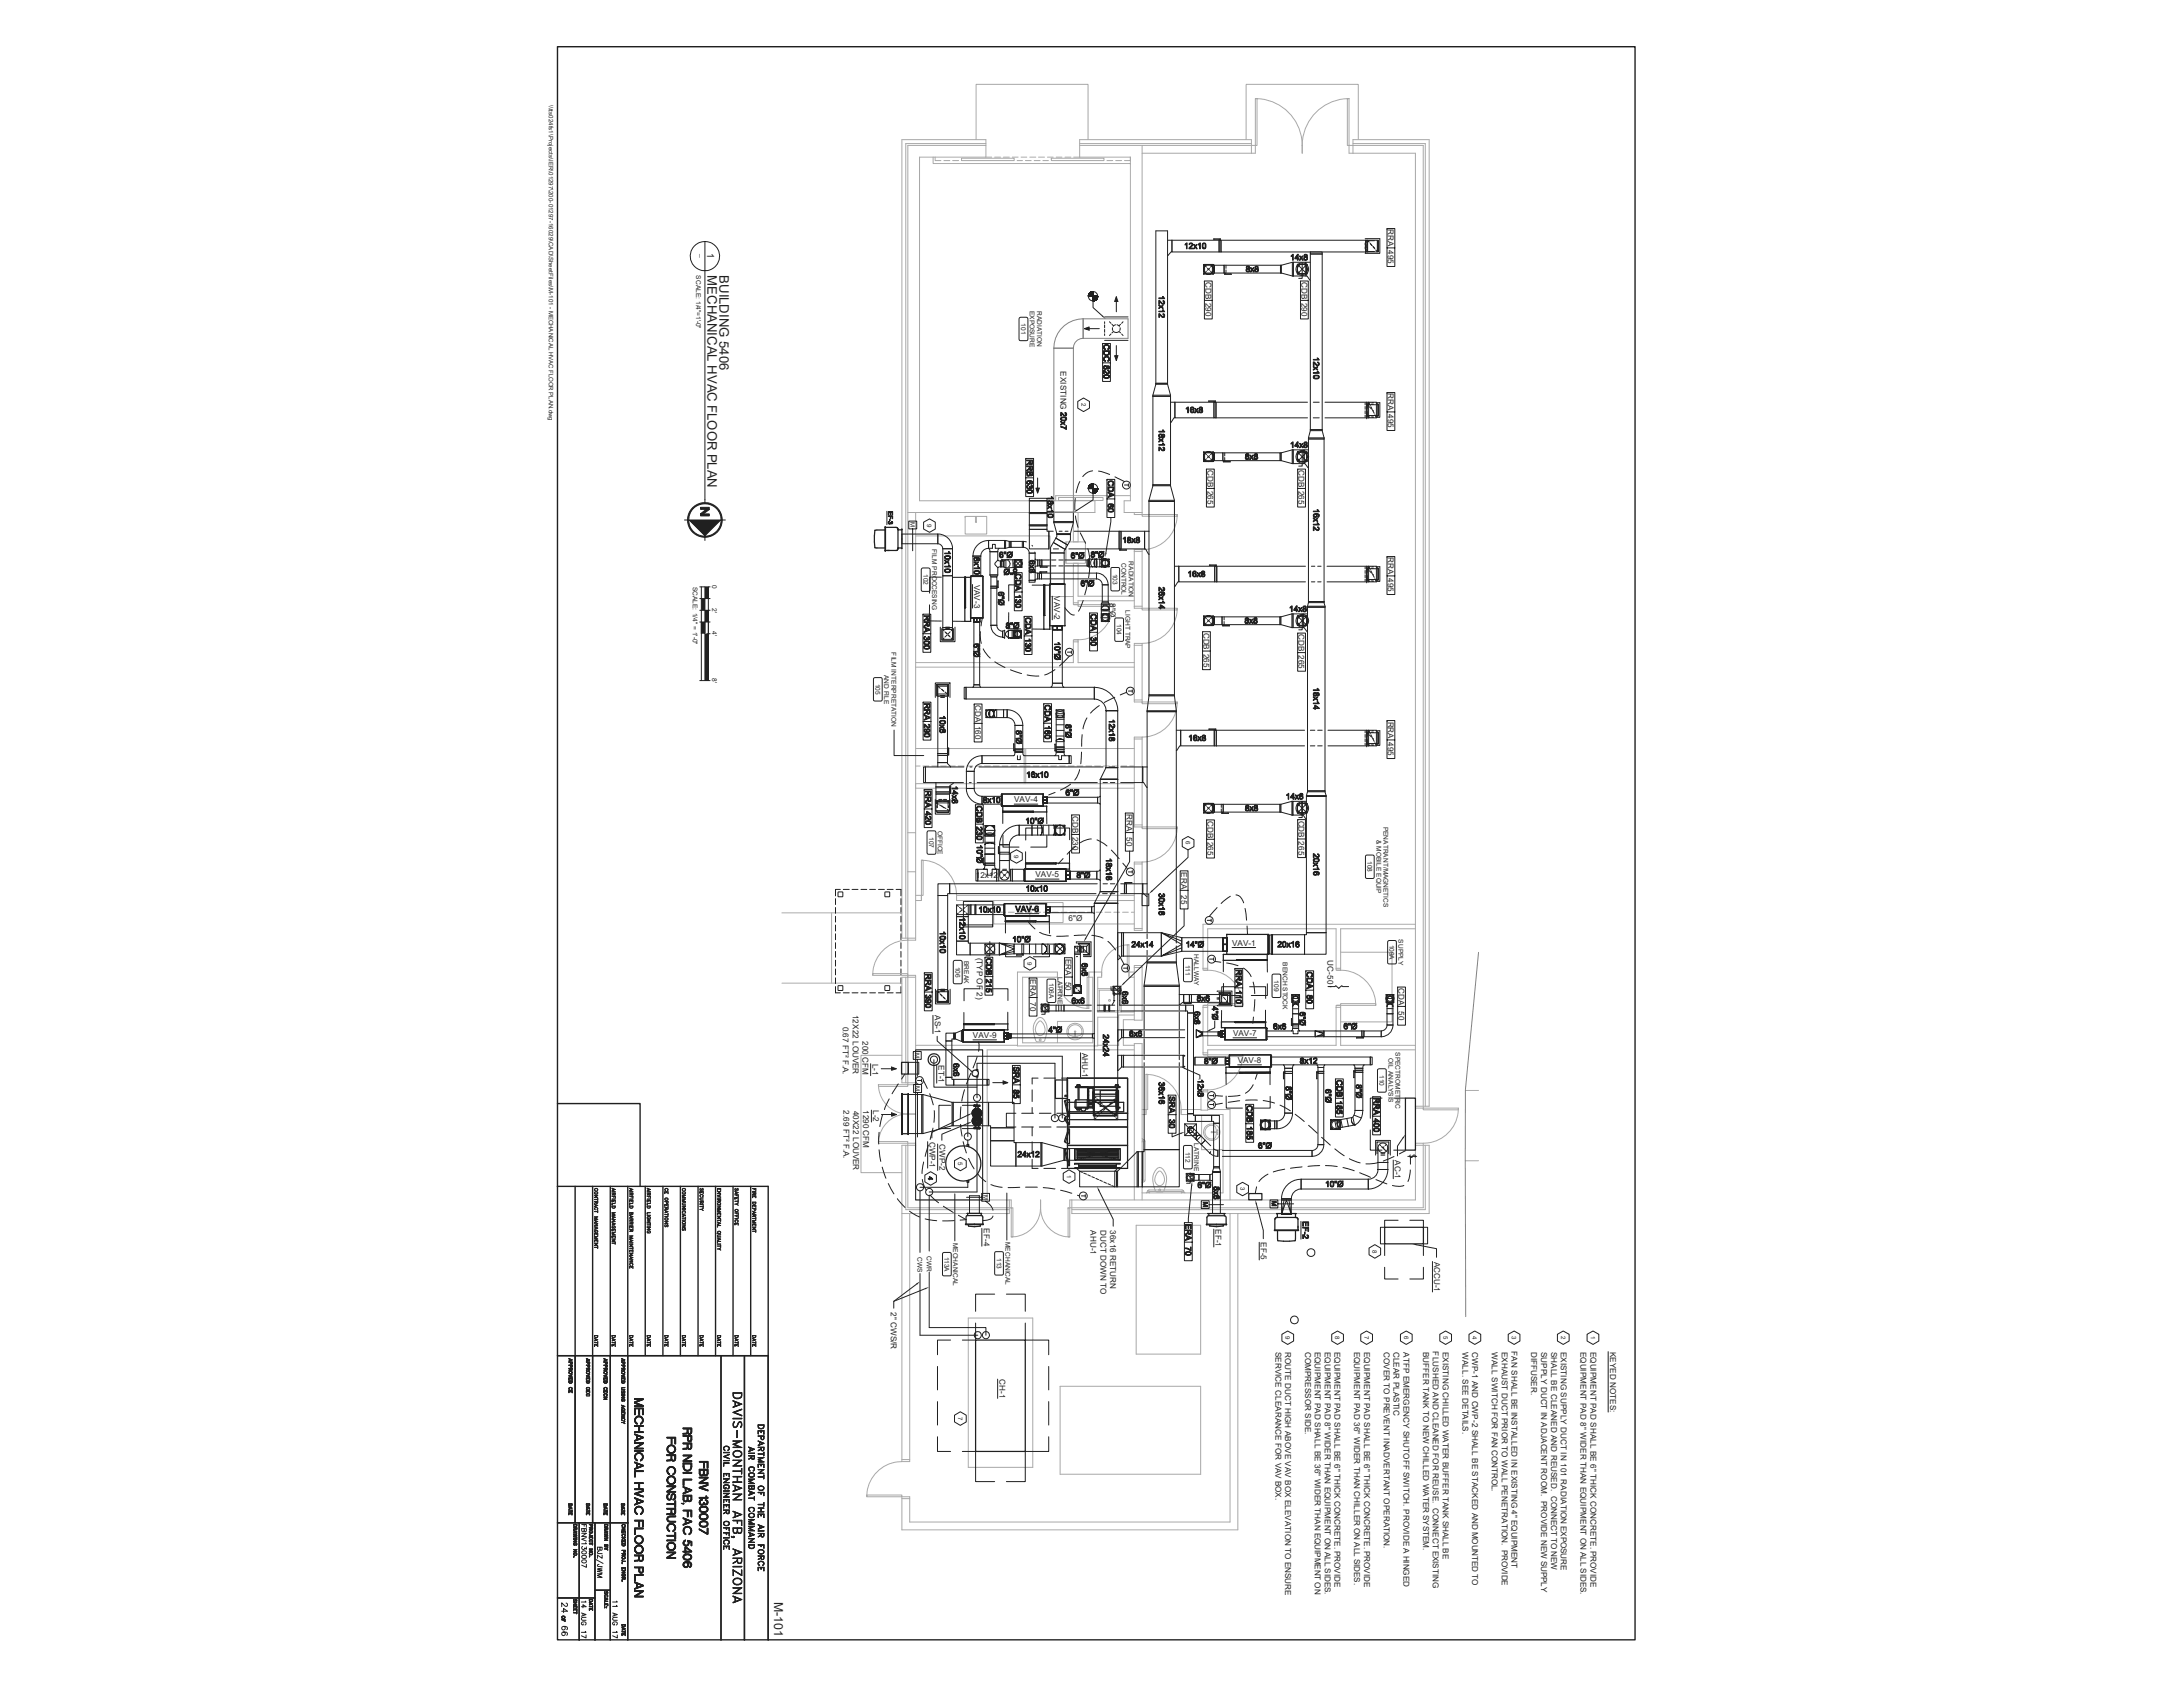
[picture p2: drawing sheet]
<svg xmlns="http://www.w3.org/2000/svg" width="279mm" height="216mm" viewBox="0 0 279 216" stroke-linecap="round" stroke-linejoin="round" font-family="sans-serif">
<defs><g id="words">
<g font-size="1.7" fill="#231f20">
<text x="90.5" y="35.2" transform="rotate(90 90.5 35.2)">MECHANICAL HVAC FLOOR PLAN</text>
<text x="92.1" y="35.2" transform="rotate(90 92.1 35.2)">BUILDING 5406</text>
</g>
<text font-size="1.6" fill="#231f20" x="99.1" y="205" transform="rotate(90 99.1 205)">M-101</text>
<text font-size="1.3" fill="#231f20" x="90.5" y="32.4" transform="rotate(90 90.5 32.4)">1</text>
<g font-size="1" fill="#231f20">
<text x="177.6" y="29.4" transform="rotate(90 177.6 29.4)">RRA 495</text>
<text x="154.3" y="36.1" transform="rotate(90 154.3 36.1)">CDB 290</text>
<text x="166.6" y="36.1" transform="rotate(90 166.6 36.1)">CDB 290</text>
<text x="135.7" y="47.5" transform="rotate(90 135.7 47.5)">EXISTING</text>
<text x="177.6" y="50.4" transform="rotate(90 177.6 50.4)">RRA 495</text>
<text x="154.5" y="60.2" transform="rotate(90 154.5 60.2)">CDB 265</text>
<text x="166.2" y="60.2" transform="rotate(90 166.2 60.2)">CDB 265</text>
<text x="177.6" y="71.3" transform="rotate(90 177.6 71.3)">RRA 495</text>
<text x="124.7" y="74.8" transform="rotate(90 124.7 74.8)">VAV-3</text>
<text x="134.9" y="76.3" transform="rotate(90 134.9 76.3)">VAV-2</text>
<text x="142" y="77.2" transform="rotate(90 142 77.2)">8&quot;Ø</text>
<text x="154" y="81" transform="rotate(90 154 81)">CDB 265</text>
<text x="166.2" y="81.2" transform="rotate(90 166.2 81.2)">CDB 265</text>
<text x="124.8" y="90.2" transform="rotate(90 124.8 90.2)">CDA 160</text>
<text x="177.6" y="92.3" transform="rotate(90 177.6 92.3)">RRA 495</text>
<text x="129.8" y="102.7">VAV-4</text>
<text x="137.3" y="104.4" transform="rotate(90 137.3 104.4)">CDB 230</text>
<text x="144.2" y="104.2" transform="rotate(90 144.2 104.2)">RRA</text>
<text x="144.2" y="107.2" transform="rotate(90 144.2 107.2)">50</text>
<text x="154.6" y="105.1" transform="rotate(90 154.6 105.1)">CDB 265</text>
<text x="166.2" y="105" transform="rotate(90 166.2 105)">CDB 265</text>
<text x="124.9" y="112.4">12x12</text>
<text x="132.5" y="112.3">VAV-5</text>
<text x="151.2" y="111.6" transform="rotate(90 151.2 111.6)">ERA</text>
<text x="136.8" y="117.9">6&quot;Ø</text>
<text x="151.2" y="114.5" transform="rotate(90 151.2 114.5)">25</text>
<text x="125" y="122.5" transform="rotate(90 125 122.5)">(TYP OF 2)</text>
<text x="131.8" y="125.3" transform="rotate(90 131.8 125.3)">ERA</text>
<text x="136.4" y="122.7" transform="rotate(90 136.4 122.7)">ERA</text>
<text x="136.4" y="125.7" transform="rotate(90 136.4 125.7)">50</text>
<text x="157.7" y="121">VAV-1</text>
<text x="169.9" y="122.9" transform="rotate(90 169.9 122.9)">UC-50</text>
<text x="107.9" y="131.4" transform="rotate(90 107.9 131.4)">0.67 FT² F.A.</text>
<text x="109.1" y="129.9" transform="rotate(90 109.1 129.9)">12X22 LOUVER</text>
<text x="119.6" y="129.9" transform="rotate(90 119.6 129.9)">AS-1</text>
<text x="131.8" y="128.3" transform="rotate(90 131.8 128.3)">70</text>
<text x="179" y="126.5" transform="rotate(90 179 126.5)">CDA</text>
<text x="179" y="129.4" transform="rotate(90 179 129.4)">50</text>
<text x="110.4" y="133.2" transform="rotate(90 110.4 133.2)">200 CFM</text>
<text x="111.7" y="136.1" transform="rotate(90 111.7 136.1)">L-1</text>
<text x="120.1" y="136.3" transform="rotate(90 120.1 136.3)">ET-1</text>
<text x="124.5" y="132.9">VAV-9</text>
<text x="138.5" y="134.7" transform="rotate(90 138.5 134.7)">AHU-1</text>
<text x="157.8" y="132.6">VAV-7</text>
<text x="158.4" y="136.1">VAV-8</text>
<text x="108" y="142.1" transform="rotate(90 108 142.1)">2.69 FT² F.A.</text>
<text x="109.2" y="142.1" transform="rotate(90 109.2 142.1)">40X22 LOUVER</text>
<text x="110.5" y="142" transform="rotate(90 110.5 142)">1290 CFM</text>
<text x="111.8" y="142.1" transform="rotate(90 111.8 142.1)">L-2</text>
<text x="118.9" y="146.1" transform="rotate(90 118.9 146.1)">CWP-1</text>
<text x="120.2" y="146.4" transform="rotate(90 120.2 146.4)">CWP-2</text>
<text x="178.5" y="148.5" transform="rotate(90 178.5 148.5)">AC-1</text>
<text x="125.9" y="157.2" transform="rotate(90 125.9 157.2)">EF-4</text>
<text x="139.6" y="157.5" transform="rotate(90 139.6 157.5)">AHU-1</text>
<text x="140.8" y="157.4" transform="rotate(90 140.8 157.4)">DUCT DOWN TO</text>
<text x="142.1" y="157.4" transform="rotate(90 142.1 157.4)">36x16 RETURN</text>
<text x="155.6" y="157.3" transform="rotate(90 155.6 157.3)">EF-1</text>
<text x="161.4" y="159" transform="rotate(90 161.4 159)">EF-5</text>
<text x="183.6" y="161.4" transform="rotate(90 183.6 161.4)">ACCU-1</text>
<text x="114" y="167.9" transform="rotate(90 114 167.9)">2&quot; CWS/R</text>
<text x="163.2" y="173" transform="rotate(90 163.2 173)">SERVICE CLEARANCE FOR VAV BOX.</text>
<text x="164.5" y="173" transform="rotate(90 164.5 173)">ROUTE DUCT HIGH ABOVE VAV BOX ELEVATION TO ENSURE</text>
<text x="167" y="173" transform="rotate(90 167 173)">COMPRESSOR SIDE.</text>
<text x="168.3" y="173" transform="rotate(90 168.3 173)">EQUIPMENT PAD SHALL BE 36&quot; WIDER THAN EQUIPMENT ON</text>
<text x="169.5" y="173" transform="rotate(90 169.5 173)">EQUIPMENT PAD 8&quot; WIDER THAN EQUIPMENT ON ALL SIDES.</text>
<text x="170.8" y="173" transform="rotate(90 170.8 173)">EQUIPMENT PAD SHALL BE 6&quot; THICK CONCRETE. PROVIDE</text>
<text x="173.3" y="173" transform="rotate(90 173.3 173)">EQUIPMENT PAD 36&quot; WIDER THAN CHILLER ON ALL SIDES.</text>
<text x="174.6" y="173" transform="rotate(90 174.6 173)">EQUIPMENT PAD SHALL BE 6&quot; THICK CONCRETE. PROVIDE</text>
<text x="177.1" y="173" transform="rotate(90 177.1 173)">COVER TO PREVENT INADVERTANT OPERATION.</text>
<text x="178.4" y="173" transform="rotate(90 178.4 173)">CLEAR PLASTIC</text>
<text x="179.6" y="173.1" transform="rotate(90 179.6 173.1)">ATFP EMERGENCY SHUTOFF SWITCH. PROVIDE A HINGED</text>
<text x="182.1" y="173" transform="rotate(90 182.1 173)">BUFFER TANK TO NEW CHILLED WATER SYSTEM.</text>
<text x="183.4" y="173" transform="rotate(90 183.4 173)">FLUSHED AND CLEANED FOR REUSE. CONNECT EXISTING</text>
<text x="184.7" y="173" transform="rotate(90 184.7 173)">EXISTING CHILLED WATER BUFFER TANK SHALL BE</text>
<text x="187.2" y="173" transform="rotate(90 187.2 173)">WALL. SEE DETAILS.</text>
<text x="188.4" y="173" transform="rotate(90 188.4 173)">CWP-1 AND CWP-2 SHALL BE STACKED AND MOUNTED TO</text>
<text x="191" y="173" transform="rotate(90 191 173)">WALL SWITCH FOR FAN CONTROL.</text>
<text x="192.2" y="173" transform="rotate(90 192.2 173)">EXHAUST DUCT PRIOR TO WALL PENETRATION. PROVIDE</text>
<text x="193.5" y="173" transform="rotate(90 193.5 173)">FAN SHALL BE INSTALLED IN EXISTING 4&quot; EQUIPMENT</text>
<text x="196" y="173" transform="rotate(90 196 173)">DIFFUSER.</text>
<text x="197.3" y="173" transform="rotate(90 197.3 173)">SUPPLY DUCT IN ADJACENT ROOM. PROVIDE NEW SUPPLY</text>
<text x="198.5" y="173" transform="rotate(90 198.5 173)">SHALL BE CLEANED AND REUSED. CONNECT TO NEW</text>
<text x="199.8" y="173" transform="rotate(90 199.8 173)">EXISTING SUPPLY DUCT IN 101 RADIATION EXPOSURE</text>
<text x="202.3" y="173" transform="rotate(90 202.3 173)">EQUIPMENT PAD 8&quot; WIDER THAN EQUIPMENT ON ALL SIDES.</text>
<text x="203.6" y="173" transform="rotate(90 203.6 173)">EQUIPMENT PAD SHALL BE 6&quot; THICK CONCRETE. PROVIDE</text>
<text x="206.1" y="173" transform="rotate(90 206.1 173)">KEYED NOTES:</text>
<text x="127.9" y="176.5" transform="rotate(90 127.9 176.5)">CH-1</text>
</g>
<g font-size=".8" fill="#231f20">
<text x="70.2" y="13.5" transform="rotate(90 70.2 13.5)">\\tts024fs1\Projects\IER\01297\200-01297-16029\CAD\SheetFiles\M-101 - MECHANICAL HVAC FLOOR PLAN.dwg</text>
<text x="89.1" y="35.2" transform="rotate(90 89.1 35.2)">SCALE: 1/4&quot;=1'-0&quot;</text>
<text x="89.7" y="32.5" transform="rotate(90 89.7 32.5)">_</text>
<text x="130.7" y="41.4" transform="rotate(90 130.7 41.4)">101</text>
<text x="131.8" y="39.8" transform="rotate(90 131.8 39.8)">EXPOSURE</text>
<text x="132.8" y="39.8" transform="rotate(90 132.8 39.8)">RADIATION</text>
<text x="138.4" y="51.6" transform="rotate(90 138.4 51.6)">2</text>
<text x="116.6" y="66.8" transform="rotate(90 116.6 66.8)">M</text>
<text x="118.7" y="67" transform="rotate(90 118.7 67)">9</text>
<text x="119.3" y="70.3" transform="rotate(90 119.3 70.3)">FILM PROCCESING</text>
<text x="144.5" y="71.8" transform="rotate(90 144.5 71.8)">RADIATION</text>
<text x="88.7" y="75.1" transform="rotate(90 88.7 75.1)">SCALE: 1/4&quot; = 1'-0''</text>
<text x="91.1" y="77.8" transform="rotate(90 91.1 77.8)">2'</text>
<text x="91.2" y="74.9" transform="rotate(90 91.2 74.9)">0</text>
<text x="118.2" y="73.5" transform="rotate(90 118.2 73.5)">102</text>
<text x="142.4" y="73.4" transform="rotate(90 142.4 73.4)">103</text>
<text x="143.6" y="72.1" transform="rotate(90 143.6 72.1)">CONTROL</text>
<text x="91.1" y="80.8" transform="rotate(90 91.1 80.8)">4'</text>
<text x="114.1" y="83.5" transform="rotate(90 114.1 83.5)">FILM INTERPRETATION</text>
<text x="142.9" y="79.9" transform="rotate(90 142.9 79.9)">104</text>
<text x="144.1" y="78.1" transform="rotate(90 144.1 78.1)">LIGHT TRAP</text>
<text x="91.2" y="86.8" transform="rotate(90 91.2 86.8)">8'</text>
<text x="112.1" y="87.5" transform="rotate(90 112.1 87.5)">105</text>
<text x="113.2" y="86.3" transform="rotate(90 113.2 86.3)">AND FILE</text>
<text x="118.9" y="107.1" transform="rotate(90 118.9 107.1)">107</text>
<text x="120" y="106.3" transform="rotate(90 120 106.3)">OFFICE</text>
<text x="151.8" y="107.7" transform="rotate(90 151.8 107.7)">6</text>
<text x="176.2" y="107.5" transform="rotate(90 176.2 107.5)">&amp; MOBILE EQUIP</text>
<text x="177.1" y="105.8" transform="rotate(90 177.1 105.8)">PENATRANT/MAGNETICS</text>
<text x="129.8" y="109.4" transform="rotate(90 129.8 109.4)">9</text>
<text x="175" y="110.2" transform="rotate(90 175 110.2)">108</text>
<text x="122.3" y="123.7" transform="rotate(90 122.3 123.7)">106</text>
<text x="123.4" y="123" transform="rotate(90 123.4 123)">BREAK</text>
<text x="131.5" y="123.1" transform="rotate(90 131.5 123.1)">9</text>
<text x="134.3" y="125.8" transform="rotate(90 134.3 125.8)">106A</text>
<text x="135.4" y="125" transform="rotate(90 135.4 125)">LATRINE</text>
<text x="151.7" y="123.4" transform="rotate(90 151.7 123.4)">111</text>
<text x="152.9" y="122.1" transform="rotate(90 152.9 122.1)">HALLWAY</text>
<text x="163.1" y="125.5" transform="rotate(90 163.1 125.5)">109</text>
<text x="164.2" y="123.1" transform="rotate(90 164.2 123.1)">BENCH STOCK</text>
<text x="177.9" y="120.9" transform="rotate(90 177.9 120.9)">109A</text>
<text x="179" y="120.2" transform="rotate(90 179 120.2)">SUPPLY</text>
<text x="117.1" y="134.7" transform="rotate(90 117.1 134.7)">M</text>
<text x="176.6" y="137.6" transform="rotate(90 176.6 137.6)">110</text>
<text x="177.7" y="135.4" transform="rotate(90 177.7 135.4)">OIL ANALYSIS</text>
<text x="178.6" y="134.7" transform="rotate(90 178.6 134.7)">SPECTROMETRIC</text>
<text x="117.2" y="139" transform="rotate(90 117.2 139)">M</text>
<text x="153.5" y="138.2" transform="rotate(-90 153.5 138.2)">.</text>
<text x="122.6" y="148.8" transform="rotate(90 122.6 148.8)">5</text>
<text x="151.7" y="147.4" transform="rotate(90 151.7 147.4)">112</text>
<text x="152.9" y="146.3" transform="rotate(90 152.9 146.3)">LATRINE</text>
<text x="125.9" y="152.9" transform="rotate(90 125.9 152.9)">M</text>
<text x="136.5" y="150.4" transform="rotate(90 136.5 150.4)">1</text>
<text x="158.8" y="152" transform="rotate(90 158.8 152)">3</text>
<text x="117.4" y="160.9" transform="rotate(90 117.4 160.9)">CWS</text>
<text x="118.6" y="160.7" transform="rotate(90 118.6 160.7)">CWR</text>
<text x="120.9" y="160.8" transform="rotate(90 120.9 160.8)">113A</text>
<text x="122" y="159" transform="rotate(90 122 159)">MECHANICAL</text>
<text x="127.6" y="161" transform="rotate(90 127.6 161)">113</text>
<text x="128.7" y="158.9" transform="rotate(90 128.7 158.9)">MECHANICAL</text>
<text x="175.7" y="159.9" transform="rotate(90 175.7 159.9)">8</text>
<text x="164.5" y="171" transform="rotate(90 164.5 171)">9</text>
<text x="170.9" y="171" transform="rotate(90 170.9 171)">8</text>
<text x="174.6" y="171" transform="rotate(90 174.6 171)">7</text>
<text x="179.7" y="171" transform="rotate(90 179.7 171)">6</text>
<text x="184.7" y="171" transform="rotate(90 184.7 171)">5</text>
<text x="188.5" y="171" transform="rotate(90 188.5 171)">4</text>
<text x="193.5" y="171" transform="rotate(90 193.5 171)">3</text>
<text x="199.8" y="171" transform="rotate(90 199.8 171)">2</text>
<text x="203.6" y="171" transform="rotate(90 203.6 171)">1</text>
<text x="122.6" y="181.3" transform="rotate(90 122.6 181.3)">7</text>
</g>
</g></defs>
<g fill="none" stroke="#a7a9ac" stroke-width=".13">
<path d="M124.9 17.9v-7.1h14.4v7.1M126.2 18.6h-10v120.2h1v-14h-1M126.2 18.4h-10.3v101.7M138.2 18.6h22.5v1h-14.5M138.2 18.4h22M146.2 18.6v47.2h-1v-.2M159.5 17.9v-7.1h14.3v7.1M160.2 19.6v-1.7h-22v2.2M160.7 12.6h.2v6h-.2zM160.7 12.6a6 6 0 0 1 6 6M166.7 18.6v1M172.4 12.6h.3v6h-.3z"/>
<path d="M172.7 12.6a6 6 0 0 0-6 6M172.7 18.6h9.5v123.2h-1v-122.2h-8.5zM173.2 18.4h9.2v123.2M173.2 19.6v-1.7h9.7v123.7h-1.7M119.4 20.1v.8h25.3M119.7 20.1v.5h.7M120.8 20.6h.8M121.9 20.6h.8M123.1 20.3h6.7v.3h-6.7zM126.2 20.1v-2.2h-10.8v102.2h1.8M126.9 20.1h-9.2v44h22.4v1.5h-23.9M127.3 20.1h.8"/>
<path d="M128.4 20.1h.8M129.6 20.1h.7M130.2 20.6h.7M130.7 20.1h.7M131.2 20.6h.8M131.8 20.1h.8M132.4 20.6h.7M132.9 20.1h.8M133.5 20.6h.7M134.1 20.1h.7M134.6 20.3h6.7v.3h-6.7zM134.6 20.3h.1"/>
<path d="M135.2 20.1h.7M136.3 20.1h.8M137.4 20.1h7.3M141.7 20.6h.7M142.8 20.6h.8M144.7 20.1v.5h-.8M144.7 20.1v44h-.8v1.5h2.3M117.2 65.6v54.7a4.9 4.9 0 0 0-4.7 1.9 4.4 4.4 0 0 0-.8 2.6M117.2 68.6h17.2v7.7h3M123.5 66.1h.1M123.5 66.1h2.8v2.2h-2.8zM124.8 66.1v.7h.2v-.7"/>
<path d="M135.5 63.7h.1M135.5 63.7h5.7v.4h-5.7zM136.4 69.3h2.5v2.8h-2.5zM136.4 69.3v2.8M137.4 77.1v.3h.6v-.3M137.4 77.1h.6M137.4 65.6v3.7h.6v-3.7M137.5 77.4h.5M138 77.4h4.5v.2h-4.5zM142.5 77.4a4.5 4.5 0 0 1-5 4.5M144.7 63.4h-9.6v.7M145.2 76.3h-7.2v-4.2h-.6v5"/>
<path d="M145.2 70.6h1M145.2 77.6h1M145.2 70.3h1v7.5h-1zM145.2 76.9h-7.2v.2M146.2 65.8h4.5v.3h-4.5zM146.2 77.8h4.5v.3h-4.5zM150.7 65.8a4.5 4.5 0 0 1-4.5 4.5M150.7 77.8a4.5 4.5 0 0 1-4.5 4.5M117.2 95.8h28M117.2 98h.6M117.2 85.4h28M118.1 98h.8"/>
<path d="M119.3 98h.7M120.4 98h.7M121.5 98h.8M122.6 98h.8M123.8 98h.7M124.9 98h.7M126 98h.8M127.1 98h.8M128.3 98h.7M129.4 98h.7M130.5 98h.6M131.1 95.8v4.5"/>
<path d="M131.3 98h.5M131.3 95.8v4.5M132.2 98h.8M133.3 98h.8M134.5 98h.7M135.6 98h.7M136.7 98h.8M137.4 82.1v-.2h.6v.2M137.4 82.1h.6M137.4 82.1v2.7h-20.2M137.8 98h.8M138 82.1v2.7h7.2"/>
<path d="M139 98h.7M140.1 98h.8M141.2 98h.8M142.4 98h.7M143.5 98h.7M144.6 98h.6M145.2 82.3h1v7.5h-1zM145.2 82.6h1M145.2 94.6h1M145.2 89.6h1M146.2 89.8h4.5v.3h-4.5zM146.2 94.3h-1v11.5"/>
<path d="M146.2 94.3v11.5M150.7 89.8a4.5 4.5 0 0 1-4.5 4.5M100.1 116.8h15.3M106.4 116.8v9M116.2 106.6h1M116.2 111.6h1M117.2 100.3h28M117.2 100.9h28M117.2 114.6h.7v.6h-.7M117.9 110.1h.2v4.5h-.2zM117.9 110.1a4.5 4.5 0 0 1 4.5 4.5M122.4 114.6h22.8"/>
<path d="M122.4 114.6v.6h22.8M127.2 116.7h.4M127.2 115.2v3h18M127.9 116.7h.8M129.1 116.7h.7M130.2 116.7h.7M131.3 116.7h.8M131.8 115.5h4.3v2.6h-4.3zM132.4 116.7h.8M133.6 116.7h.7M133.9 115.5v.7h.1v-.7M134.7 116.7h.7"/>
<path d="M135.8 116.7h.8M136.9 116.7h.8M138.1 116.7h.7M139.2 116.7h.7M140.3 116.7h.8M141.4 116.7h.8M142.6 116.7h.7M143.7 116.7h.7M144.8 116.7h.4M145.2 110.6h1M145.2 110.3h1v8.8h-1zM145.2 105.8h1"/>
<path d="M145.2 105.6h1M145.2 118.8h1M146.2 105.8h4.5v.3h-4.5zM150.7 105.8a4.5 4.5 0 0 1-4.5 4.5M181.2 118.3h-27.2v5.6M181.2 118.9h-9.6v5M100.1 125.8h15.3M111.7 124.6h.1M111.7 124.6h4.5v.2h-4.5zM112.4 138.8h3.8v.2h-3.8zM112.4 138.8a3.8 3.8 0 0 0 3.8 3.8M112.4 138.8h.1"/>
<path d="M115.4 135.1h-5.2v15h5.2M115.9 125.1v13.5M117.2 133.8h13M117.2 125.1h-1.8v13.5h1.8M117.2 134.4h8.6v19.2M132.8 130.3l.3-.1a1.36 1.36 0 0 1 .9 1.4l-.1 1-.3 .7h-.8l-.2-.1a3.1 3.1 0 0 1-.2-2.3zM133 130.7h.1a1.1 1.1 0 0 1 .3 1.8 .75 .75 0 0 1-.8-.3 .75 .75 0 0 1 0-.9zM133 133h.2v.2h-.2zM135.3 125.1a4 4 0 0 0 4.1 4M135.3 125.1v-.7h-5.1v9.5h10.3v-3.7h2.7M137.3 132.7l.1 .1zM137.6 132.2v.6z"/>
<path d="M137.6 132.6a.64 .64 0 0 1-.9-.6 .87 .87 0 0 1 1.1-.8 .87 .87 0 0 1 .6 1.2l-.8 .2M137.8 132.7l.1 .1zM139.1 125.1h.3v4h-.3zM139.9 130.7h-4.6v2.8M140.5 126.5h3v3M140.7 126.7h2.6v2.6h-2.6zM140.7 126.7h.1M141 124.4v.7h-.5v4.4h4.7M141 124.4h-1.6v.7h.5v8.4h-9v-8.4h4.4M141.9 127.9h.2v.2h-.2zM144.3 120.9h.1M144.3 120.9h.2v3.5h-.2z"/>
<path d="M144.5 120.9a3.5 3.5 0 0 0-3.5 3.5M145.2 123.8h1M145.2 123.6h1v7h-1zM145.2 129.9h-2v3.9h-2.7M145.2 130.5h-1.4v3.3h1.4M145.2 124.4h-.7v.7h.7M145.2 134.4h-18.9v19.2M146.7 137.5h.2v4.5h-.2zM146.7 137.5a4.5 4.5 0 0 1 4.5 4.5M154 128.9v5.8M154 123.9h.6M154 134.7h.6"/>
<path d="M154 128.9h.6M154 123.9v.3h.6v-.3M154 134.7v.3h.6v-.3M154 128.9v-.2h.6v.2M154 139.7v-.2h.6v.2M154 139.7v.6h-.3v1.8h.9v-2.4M154 139.7h.6M154.1 124.2a4.6 4.6 0 0 1 5 4.5M154.1 135h.5M154.1 128.7h.5M154.6 135h4.5v.2h-4.5zM154.6 128.4h4.5v.3h-4.5z"/>
<path d="M159.1 135a4.6 4.6 0 0 1-5 4.5M171 123.9v.3h.6v-.3M171 128.9v-.2h.6v.2M171 123.9h.6M171 128.9h.6M171 123.9v-5h-16.4v5M171 128.9v4.9h-16.4v-4.9M171.1 124.2a4.5 4.5 0 0 1 5 4.5M171.1 128.7h.5M171.6 128.4h4.5v.3h-4.5zM171.6 121.9h6.6v8.9h-6.6M171.6 128.9v4.9h9.6"/>
<path d="M181.2 134.4h-26.6v.3M187.6 139.6h1.6M112.4 146.1h3.8v.2h-3.8zM112.4 146.1h.1M115.9 146.6v8.2h13.3M116.2 146.3h1v7.3h12.2v1h-13.2zM116.2 142.6a3.7 3.7 0 0 0-3.8 3.7M116.2 142.6h1M116.4 155.3v31.8h-1M117.2 146.6h-1.8v40.5M129.2 153.6v1.7h-13.8M129.4 154.6h.1"/>
<path d="M129.4 154.6h.2v3.7h-.2zM133.2 154.6a3.8 3.8 0 0 0 3.7 3.7M133.2 154.6a3.8 3.8 0 0 1-3.8 3.7M133.2 153.6v1M136.7 154.6h.2v3.7h-.2zM136.7 154.6h.1M136.9 153.6h44.3v-7.3h1v8.3h-45.3zM145.2 153.6v-20h1v20M145.4 156.8h8.3v16.5h-8.3zM146.2 151l.1 .1M146.2 145.7l.1 .1M146.2 142h.5v.6h-.5"/>
<path d="M146.3 146h.1v5.1h-.1M146.3 145.8l.2 .1 .1 .1v5.1l-.2 .1-.1 .1M146.3 145.8v.2M146.3 151.1v.2M146.3 151.3l-.1 .1M146.3 146l-.1 .1M146.8 152.6l.1-.2 .1-.1h4.3l.2 .1v.2M146.8 152.6l-.1 .1M146.8 152.6h.2M147 152.6l.1 .1M147 152.6v-.1h4.3v.1M148.1 149.5l.3-.1a1.38 1.38 0 0 1 .9 1.4l-.1 1-.3 .7h-.8l-.2-.1a3.1 3.1 0 0 1-.2-2.3z"/>
<path d="M148.3 149.9h.1a1.09 1.09 0 0 1 .3 1.8 .74 .74 0 0 1-.8-.3 .74 .74 0 0 1 0-.8zM148.3 152.2h.2v.2h-.2zM151.2 142v.6h5.3v10.1h-10.3M151.2 142h2.5M151.3 152.6l-.1 .1M151.3 152.6h.2M151.5 152.6l.1 .1M153.8 142.6v4.5h2.7M154.6 142h2.8v11.6M155 144.8l.2 .1-.2 .1zM155.3 144.9h.6h-.6zM155.7 144.9a.64 .64 0 0 0-.6-.9 .87 .87 0 0 0-.9 1.1 .87 .87 0 0 0 1.3 .6l.2-.8"/>
<path d="M155.8 144.6l.1 .1zM155.8 145.1l.1 .1zM157.4 155.3v39.5h-41v-3.2h-1v4.2h43v-40.5M181.2 146.6h1.7v8.7h-45.7v-1.7M182.2 141.8h.1M182.2 141.8h4.5v.2h-4.5zM182.4 146.6v8.2h-45.2M186.7 141.8a4.5 4.5 0 0 1-4.5 4.5M187.5 148.6h1.7M123.9 168.7h8.3v19.1h-8.3zM135.7 177.4h18v11.3h-18zM110.9 191.3h4.5v.3h-4.5z"/>
<path d="M110.9 191.3h.1M115.4 187.1a4.5 4.5 0 0 0-4.5 4.5M115.4 186.8h1M115.4 191.8h1"/>
<circle cx="137.6" cy="132" r=".09"/>
<circle cx="137.6" cy="132" r="1.06"/>
<circle cx="155.1" cy="144.9" r="1.06"/>
</g>
<g fill="none" stroke="#231f20" stroke-width=".13">
<path d="M117.9 72.8l.2-.1h.7l.2 .2v2.6l-.1 .2h-.8l-.2-.2zM106.9 115v.8M106.9 116.1v.8M106.9 117.3v.7M106.9 118.4v.7M106.9 119.5v.8M107.3 114.2h.6v.5h-.6zM107.6 113.8h-.7v.8M107.9 113.8h.8M109.1 113.8h.7M110.2 113.8h.7M111.3 113.8h.8"/>
<path d="M112.4 113.8h.8M113.3 114.2h.6v.5h-.6zM113.6 113.8h.7M114.7 113.8h.6v.8M115.3 115v.8M115.3 116.1v.8M115.3 117.3v.7M115.3 118.4v.7M115.3 119.5v.8M123.3 115.4h3.8v3.2h-3.8zM123.3 118.4h3.8M106.9 126.3v.8h.7"/>
<path d="M106.9 120.6v.8M106.9 121.8v.7M106.9 122.9v.7M106.9 124v.8M106.9 125.1v.8M107.3 126.2h.6v.5h-.6zM107.9 127.1h.8M109.1 127.1h.7M110.2 127.1h.7M111.3 127.1h.8M112.4 127.1h.8M113.3 126.2h.6v.5h-.6z"/>
<path d="M113.6 127.1h.7M115.3 120.6v.8M115.3 121.8v.7M115.3 122.9v.7M115.3 124v.8M115.3 125.1v.8M115.3 126.3v.8h-.6M138.3 134.7v3.2M162.8 124.8l.2-.1h.7l.2 .1v2.7l-.1 .1-.8 .1-.2-.1zM155.4 157.3v2.3M127.7 176.5v2.5M183.3 161.4v3.9"/>
<circle cx="165.7" cy="168.9" r=".5"/>
<circle cx="167.8" cy="160.3" r=".5"/>
</g>
<path d="M189.2 121.9l-1.6 17.6v29" fill="none" stroke="#808285" stroke-width=".13"/>
<path d="M177.2 157.1h5v2.1h-5zM179.9 140.5h1.3v6.7h-1.3z" fill="none" stroke="#231f20" stroke-width=".16"/>
<path d="M180.8 159.2h.5v.2z" fill="#231f20"/>
<path d="M178.3 148.5v2.4M181.3 159.3l2.6 .5v1.1" fill="none" stroke="#231f20" stroke-width=".13"/>
<path d="M179.9 145.2l-.3 .5-.1-.1z" fill="#231f20"/>
<g fill="none" stroke="#231f20" stroke-width=".13">
<path d="M137.9 51.4l.8-.5 .7 .5v.8l-.7 .5-.8-.5zM125 137.8v2.7M135 136.1h-10v.8M136 135.2h-12.1v10.3M117.7 152.4v7.9M118.9 153v7.1M123.9 145.9v.6M123.9 151.3v.7M125 141v.5M125 144.4v8.1M136.1 150.2l.7-.5 .8 .5v.8l-.8 .5-.7-.5zM155.2 150.1h1v5.2h-1z"/>
<path d="M158.3 151.7l.7-.4 .8 .4v.9l-.8 .4-.7-.4zM179.6 145.6l-.7 1.1v1.2M117.7 163v7.9h7.4M118.9 162.8v7.1h7.3v1"/>
<circle cx="125.1" cy="170.9" r=".46"/>
<circle cx="126.2" cy="170.9" r=".46"/>
</g>
<path d="M124.9 171.5h6.3v14.3h-6.3z" fill="none" stroke="#231f20" stroke-width=".16"/>
<path d="M118.4 164.8l.5-.1-.5 .3z" fill="#231f20"/>
<path d="M118.4 164.9l-4 1.6" fill="none" stroke="#231f20" stroke-width=".13"/>
<path d="M117.2 164.3l.5-.3-.3 .4z" fill="#231f20"/>
<g fill="none" stroke="#231f20" stroke-width=".13">
<path d="M130.5 40.7l.1-.1h.8l.2 .2v2.6l-.1 .2h-.9l-.2-.2zM124.5 74.8v3M134.7 76.3v3M142.2 72.7l.2-.1h.7l.2 .1v2.7l-.2 .2h-.7l-.2-.1zM142.8 79.1h.8l.2 .1v2.7l-.1 .2h-.8l-.2-.1v-2.7zM111.8 86.8l.2-.1h.7l.2 .1v2.7l-.1 .2h-.8l-.2-.1zM123.6 88h16.5v1.5h-16.5zM140.8 99.7h2.3v14.4h-2.3zM118.7 106.4l.9-.1 .2 .2v2.6l-.1 .2h-.9l-.2-.2v-2.6zM140.1 115.6h3v24.4h-3zM174.9 109.4h.8l.2 .1v2.7l-.1 .2h-.9l-.1-.1v-2.7zM122.1 122.9h.8l.2 .2v2.6l-.1 .2h-.8l-.2-.2v-2.6z"/>
<path d="M132.1 139.5v1.5M132.9 138h-.8v.7M133.6 138h1.5M134 125.4l.2-.1h.7l.2 .1v2.7l-.2 .2h-.7l-.2-.1zM135.9 138h.7M151.5 122.7l.2-.1h.7l.2 .1v2.7l-.2 .2h-.7l-.2-.1zM157.7 121.3h3M157.8 132.8h3M162.7 135.3h12.7v1h-12.7zM176.3 136.9l.2-.1h.7l.2 .1v2.7l-.1 .2h-.8l-.2-.1zM177.6 120.5l.2-.1h.7l.2 .1v2.7l-.1 .1-.8 .1-.2-.1zM130 142.5h-1.2v1.7h1.2"/>
<path d="M130.8 142.5h1.5M130.8 144.2h1.5M132.1 141.7v.8M132.1 144.2v1.2M132.1 146.1v1.5M132.1 148.4v1.1h.8M133 142.5h1.5M133 144.2h1.5M133.6 149.5h1.5M135.3 144.2h1.2M135.3 142.5h1.2M135.9 149.5h.7"/>
<path d="M151.5 146.7l.2-.1h.7l.2 .1v2.7l-.1 .2h-.8l-.2-.1zM117.3 164.3l-2.9 2.2v.9M120.6 160.4l.2-.1h.8l.1 .1v2.7v.2h-.9l-.2-.1zM127.4 160.2h.8l.2 .1v2.7l-.1 .2h-.8l-.2-.1v-2.7z"/>
</g>
<g fill="none" stroke="#231f20" stroke-width=".16">
<path d="M123.5 73.9h.1zM123.5 77.8h.1zM123.5 73.9v3.9zM123.5 77.4v.1zM123.5 73.9h.1M123.5 77.8h.1M123.5 73.9h.7zM123.5 73.9v5.6zM123.5 79.5h.7zM123.5 79.5h.1M123.6 73.9v3.9zM123.6 73.9h.1"/>
<path d="M123.6 77.8h.1M124.2 73.8h1.6v5.3h-1.6zM124.2 73.8v5.3zM124.2 79.1h1.6zM124.2 73.9v5.6zM124.2 79.1h.1M124.2 73.8h.1M124.2 73.9h.1M124.2 79.5h.1M124.2 73.8h1.6zM124.3 79.1h1.4M124.3 73.8h1.4z"/>
<path d="M124.3 73.7l1.4 .1zM124.3 73.7h.1M124.3 73.7h1.4zM124.6 79.6h.8zM124.6 79.1h.8zM124.6 79.1v.5M125 79.1v.5M125.4 79.1v.5M125.4 79.6h.1M125.7 73.7h.1M125.8 73.8v5.3zM125.8 79.1h.1"/>
<path d="M125.8 73.8h.1M133.6 74.9h.1zM133.6 74.9v5.6zM133.6 78.8h.1zM133.6 74.9v3.9zM133.6 78.4v.1zM133.6 74.9h.1M133.6 78.8h.1M133.6 74.9h.8zM133.7 74.9v3.9zM133.7 74.9h.1M133.7 78.8h.1"/>
<path d="M134.4 74.8v5.3zM134.4 74.8h.1M134.4 74.8h1.9zM134.4 74.9v5.6zM134.4 74.9h.1M134.5 74.7l1.7 .1zM134.5 74.8h1.7zM134.5 74.8h.1M136.2 74.8h.1M136.3 74.8v5.3zM136.3 74.8h.1M133.6 80.5h.8z"/>
<path d="M133.6 80.5h.1M134.4 80.1h1.9zM134.4 80.1h.1M134.4 80.5h.1M134.7 80.1h1.3zM134.7 80.6h1.3zM134.7 80.1v.5M134.7 80.6h.1M134.7 80.1h1.2zM134.7 80.6h1.2zM134.7 80.1h.1M135.3 80.1v.5"/>
<path d="M135.9 80.1v.5M136.3 80.1h.1M128.2 101.7v1.4zM128.2 101.7h.1M128.2 103.1h.1M128.2 101.6h5.3zM128.2 101.6h5.3v1.6h-5.3h5.3h-5.3zM128.2 101.6v1.6zM128.2 101.7v1.4M128.2 103.2h.1M128.2 101.6h.1M128.3 103.9h5.7z"/>
<path d="M128.3 103.2v.7zM128.3 103.2h.1M128.3 103.9h.1M128.3 103.2h5.7zM128.3 103.8h3.9zM128.3 103.8v.1zM128.3 103.9h3.9zM128.3 103.8h.1M128.5 115.7v1.4zM128.5 115.7h.1M128.5 117.1h.1M128.6 115.6h5.3z"/>
<path d="M128.6 115.6h5.3v1.6h-5.3h5.3h-5.3zM128.6 115.6v1.6zM128.6 115.7v1.4zM128.6 115.7v1.4M128.6 117.2h.1M128.6 115.6h.1M128.6 115.7h.1M128.6 117.1h.1M128.7 117.9h.1M128.7 117.9h3.9zM128.7 117.9h5.6zM128.7 117.2v.7z"/>
<path d="M128.7 117.2h.1M128.7 117.2h5.6zM131.1 111.3v1.4zM131.1 112.7h.1M131.1 111.3h.1M131.1 112.8h5.3zM131.1 111.2h5.3v1.6h-5.3v-1.6h5.3zM131.1 111.2v1.6zM131.1 111.3v1.4M131.1 111.2h.1M131.1 112.8h.1M131.3 110.5h5.6z"/>
<path d="M131.3 110.5v.7zM131.3 110.5h.1M131.3 110.5h3.8zM131.3 111.2h.1M131.3 111.2h5.6zM131.9 103.9h.1zM132.2 117.9h.1zM132.2 103.8v.1zM132.2 103.9h.1M132.2 103.8h.1M132.6 117.9h.1M133.5 101.6v1.6z"/>
<path d="M133.5 101.7v1.4M133.5 103.2h.1M133.5 101.6h.1M133.5 102v.8zM133.5 102.4h.5M133.5 102.8h.5M133.5 102h.5M133.9 115.6v1.6zM133.9 116v.8zM133.9 115.7v1.4M133.9 117.2h.1M133.9 115.6h.1"/>
<path d="M133.9 116.4h.5M133.9 116.8h.5M133.9 116h.5M134 103.2v.7zM134 103.2h.1M134 103.9h.1M134 102v.8zM134.3 117.2v.7zM134.3 117.2h.1M134.3 117.9h.1M134.4 116v.8zM134.8 110.5h.1z"/>
<path d="M135.1 110.5h.1M136.4 111.5v1zM136.4 111.2v1.6zM136.4 112h.5M136.4 112.5h.5M136.4 111.5h.6M136.4 111.2h.1M136.4 112.8h.1M136.9 110.5v.7zM136.9 111.2h.1M136.9 110.5h.1M136.9 111.5v1z"/>
<path d="M157 119.6v2.5zM157 119.6h5.3zM157 119.6h.1M162.3 119.6v2.5zM162.3 119.7v2.4h.1h-.1M162.3 119.6h.1M162.3 119.7v2.4M162.3 119.7h.1M162.3 119.7h.1zM162.4 119.7v2.4zM162.4 119.7h.1M123.2 131.9v1.4z"/>
<path d="M123.2 133.3h.1M123.2 131.9h.1M123.2 133.4h5.3zM123.2 131.8h5.3v1.6h-5.3v-1.6h5.3zM123.2 131.8v1.6zM123.2 131.9v1.4M123.2 131.8h.1M123.2 133.4h.1M123.4 131h5.6zM123.4 131v.8zM123.4 131.8h.1M123.4 131h.1"/>
<path d="M123.4 131.8h5.6zM123.4 131.1h3.8zM123.4 131v.1zM123.4 131h3.8zM123.4 131.1h.1M126.9 131h.1zM127.2 131v.1zM127.2 131h.1M127.2 131.1h.1M128.5 131.8v1.6zM128.5 131.9v1.4M128.5 131.8h.1"/>
<path d="M128.5 133.4h.1M128.5 132.2v.7zM128.5 132.2v.8zM128.5 132.2h.6M128.5 132.9h.6M128.9 132.2v.8zM129 131v.8zM129 131.8h.1M129 131h.1M129 132.2v.8zM129 132.2v.7zM129.2 132.3v.5z"/>
<path d="M129.4 132.3v.5zM129.4 132.6h-.9M129.4 132.8h-.2l-.2 .1M129.4 132.3h-.2l-.2-.1 .2 .1h.2M136.6 138v1.7M136.6 138h7.7v4.5h-7.7v1.7h7.7v2.4h-7.7v2.9h7.7v-2.9h-7.7v-2.4h7.7v-1.7h-7.7M136.6 138h7.7v5.3h-7.7zM136.6 138.2h-1.5v2.4h1.5M137.7 139.2h1.5M137.8 139.1v-.2h.4v.3M137.9 138.9v-.1h.3v.1M137.9 138.9h.1"/>
<path d="M138 139.2h1.3v.1M138 139.2v1.6M138 139.2h-.4v-.1h5.7v.1h-4v2.5M139.1 139.1v.1M139.2 139.2v1.6M139.2 139.2v-.1h-1.1v1.7M139.3 139.6h.1M139.9 139.8h.1v1h-.1zM139.9 139.7v.1h.1h-.1zM139.9 139.3h-.6v2.3h.6M139.9 139.2v2.5M140 139.5h2.9v3.3h-2.9z"/>
<path d="M140 139.2v2.7M140.8 139.6h2.4v2h-2.4zM142.8 138.9h.3M142.8 138.9l-.1 .2M142.8 138.9v-.1h.3v.1M142.8 138.9h.1M142.9 139.8h.1v1h-.1zM142.9 139.8h.1v-.1v.1zM142.9 139.2v2.7M143 139.2v.6M143.1 138.9l.1 .2M156 132.1v.5z"/>
<path d="M156 132.1v.4zM156 132.1h.2l.1-.2-.1 .2zM156 132.3h.8M156 132.5h.2l.1 .2M156 132.6h.2l.1 .1M156.2 132.1v.4zM156.2 132.1v.5zM156.3 131.9v.8zM156.3 131.9h.5M156.3 132.7h.5M156.3 130.8v.7zM156.3 131.5h5.7z"/>
<path d="M156.3 131.5h.1M156.3 130.8h.1M156.3 130.8h5.7zM156.4 131.9v.8zM156.5 120.9h.5M156.5 120h.5M156.5 121.7h.5M156.5 120v1.7zM156.6 122.1v.8zM156.6 122.1h5.6zM156.6 122.1h.1M156.6 122.9h.1"/>
<path d="M156.6 122.9h5.6zM156.8 131.9v.8zM156.8 131.5h5.3h-5.3h5.3v1.6h-5.3zM156.8 131.5v1.6zM156.8 133.1h5.3zM156.8 131.6v1.4M156.8 131.5h.1M156.8 133.1h.1M156.9 135.8h.5M156.9 136.2h.5M156.9 135.4h.5M156.9 135.4v.8z"/>
<path d="M156.9 136.6v.7zM156.9 136.6h5.6zM156.9 136.6h.1M156.9 137.3h.1M156.9 137.3h5.6zM157 122.1h5.3zM157 120v1.7zM157 122.1h.1M157.4 135h5.2l.1 1.6h-5.3h5.3h-5.3zM157.4 135v1.6zM157.4 135h5.2zM157.4 135.1v1.4"/>
<path d="M157.4 136.6h.1M157.4 135h.1M157.4 135.4v.8zM158.1 130.8v.1zM158.1 130.9h3.9zM158.1 130.8h.1M158.1 130.9h.1M158.1 130.8h3.9zM158.3 122.9h3.9zM158.3 122.8v.1zM158.3 122.8h3.9zM158.3 122.9h.1"/>
<path d="M158.3 122.8h.1M158.3 130.8h.1zM158.6 122.9h.1zM158.7 137.3h3.8zM158.7 137.2v.1zM158.7 137.2h3.8zM158.7 137.3h.1M158.7 137.2h.1M158.9 137.3h.1zM162 130.8v.7zM162 130.8v.1zM162 131.5h.1"/>
<path d="M162 130.8h.1M162 130.9h.1M162.1 131.5v1.6zM162.1 131.6v1.4zM162.1 131.6v1.4M162.1 131.5h.1M162.1 133.1h.1M162.1 133h.1M162.1 131.6h.1M162.2 122.1v.8zM162.2 122.8v.1zM162.2 122.1h.1"/>
<path d="M162.2 122.9h.1M162.2 122.8h.1M162.3 122.1h.1M162.4 122.1h.1M162.5 136.6v.7zM162.5 136.6h.1M162.5 137.2v.1zM162.5 137.2h.1M162.6 137.3h-.1M162.6 135l.1 1.6zM162.6 135h.1M162.6 135.1l.1 1.4z"/>
<path d="M162.6 135.1l.1 1.4M162.6 135.1h.1zM162.6 135.1h.1M162.7 136.6h.1M162.7 136.5h.1M162.7 135.1v1.4zM162.7 135.1h.1M136.2 140.9l.2-.1zM136.2 143.2l.1-.2 .4-.3h.2v1.3h-.2M136.2 140.9l.5 2 .2-.1-.5-2 .5-.1v2.2h-.2h.2M136.2 147.2l.2-.1zM136.2 147.2l.5 2 .2-.1-.5-2 .5-.1v2.2h-.2h.2"/>
<path d="M136.3 143l.5 .8-.1 .2-.5-.8zM136.4 146.2l.5 .2M136.6 141.1h7.2v1.2h-7.2zM136.6 141.3h.1M136.6 141.2v.3zM136.6 142h.1M136.6 141.9v.3zM136.6 140.2h-.3v.1h.3M136.6 141.4h.1M136.6 141.5h.1M136.6 142.2h.1M136.7 140.7h.2z"/>
<path d="M136.7 146.4h.2M136.7 144.5l.2 .1-.5 1.6-.2-.1zM136.7 147h.2zM136.9 144.5h-.2h.2v1.9M137.5 148.9h5.9v.1h-5.9zM137.5 148.9h.1M137.5 149.5h5.9h-5.9zM137.5 147h5.9v1.4h-5.9zM137.6 140.9l.1-.1v1l-.1-.1zM137.7 140.8h1.5M137.8 141.8v.2M137.8 141.8v.2h.4"/>
<path d="M137.9 147.1h5.2v1.3h-5.2zM137.9 147.1h.1M137.9 142v.1h.3v-.1M137.9 147.1h5.2M137.9 148.3h5.2M137.9 148.2h5.2M137.9 148.1h5.2M137.9 148h5.2M137.9 147.9h5.2M137.9 147.8h5.2M137.9 147.7h5.2M137.9 147.6h5.2"/>
<path d="M137.9 147.5h5.2M137.9 147.4h5.2M137.9 147.3h5.2M137.9 147.2h5.2M138.1 149v.5M138.1 141.8v.1h.3M138.2 142h.1M138.2 148.4h1.2M138.2 147.1h1.2M138.2 141.8v.2zM138.4 141.8h.5v.3l-.1 .1h-.3l-.1-.1zM139.1 141.8v.1"/>
<path d="M139.2 140.8v1l.1-.1M139.2 140.8l.1 .1M139.2 141.7h.1M139.2 141.8v.1h-.3M139.3 141.2h.4v.2h-.4M139.4 140.8h.5v.1h-.5zM139.4 140.8h.1M139.9 140.9h.1v1h-.1zM139.9 141.7h-2.3v.1h2.3M139.9 140.8h.1M139.9 140.8h3v2h-3zM140 148.4h1.2"/>
<path d="M140 147.1h1.2M140 140.8v1.9h2.9v-1.9h-2.9l2.9 1.9M141.6 147.1h1.2M141.6 148.4h1.2M142.9 140.8l-2.9 1.9M142.9 140.9h.1v1h-.1zM142.9 149v.2h-4.8h4.8v.3M142.9 140.8h.2v.1h-.2zM142.9 142h.2M143 141.7h.3v.1h-.3M143.1 142h.1M143.1 142v.1h-.2"/>
<path d="M143.1 141.8h.1M143.2 141.8l-.1 .2"/>
</g>
<path d="M166.6 135.8h.3v.2l-.2 .1h-.2l.3-.1-.1-.2z" fill-rule="evenodd" fill="#231f20"/>
<path d="M166.6 135.8h.3v.2l-.2 .1h-.2l.3-.1-.1-.2z" fill="none" stroke="#231f20" stroke-width=".13"/>
<path d="M166.6 135.5h.2v.2h-.2l.2-.1z" fill-rule="evenodd" fill="#231f20"/>
<path d="M166.6 135.5h.2v.2h-.2l.2-.1z" fill="none" stroke="#231f20" stroke-width=".13"/>
<path d="M166.5 135.4h.3l-.3 .1v.1l.3 .1h-.1l.1 .1h-.3v.2l.1 .1h-.2a.2 .2 0 0 1 0-.2 .2 .2 0 0 1 .1-.2l-.1-.1z" fill-rule="evenodd" fill="#231f20"/>
<path d="M166.5 135.4h.3l-.3 .1v.1l.3 .1h-.1l.1 .1h-.3v.2l.1 .1h-.2a.2 .2 0 0 1 0-.2 .2 .2 0 0 1 .1-.2l-.1-.1z" fill="none" stroke="#231f20" stroke-width=".13"/>
<path d="M167.1 135.8l.1 .1-.3 .2z" fill="#231f20"/>
<path d="M167.1 135.8l.1 .1-.3 .2z" fill="none" stroke="#231f20" stroke-width=".13"/>
<path d="M167 135.6h.1l.3 .5h-.1z" fill-rule="evenodd" fill="#231f20"/>
<path d="M167 135.6h.1l.3 .5h-.1z" fill="none" stroke="#231f20" stroke-width=".13"/>
<path d="M167.3 135.6h.1l-.2 .2z" fill-rule="evenodd" fill="#231f20"/>
<path d="M167.3 135.6h.1l-.2 .2z" fill="none" stroke="#231f20" stroke-width=".13"/>
<path d="M167.6 135.6l.2-.1-.2 .2z" fill-rule="evenodd" fill="#231f20"/>
<path d="M167.6 135.6l.2-.1-.2 .2z" fill="none" stroke="#231f20" stroke-width=".13"/>
<path d="M167.6 135.5l.2-.1v.7v-.6z" fill-rule="evenodd" fill="#231f20"/>
<path d="M167.6 135.5l.2-.1v.7v-.6z" fill="none" stroke="#231f20" stroke-width=".13"/>
<path d="M168.3 135.5l.2-.1 .1 .2-.4 .4h.4v.1h-.5l.4-.5-.1-.1z" fill-rule="evenodd" fill="#231f20"/>
<path d="M168.3 135.5l.2-.1 .1 .2-.4 .4h.4v.1h-.5l.4-.5-.1-.1z" fill="none" stroke="#231f20" stroke-width=".13"/>
<path d="M168.2 135.4h.3l-.2 .1-.2 .1z" fill-rule="evenodd" fill="#231f20"/>
<g fill="none" stroke="#231f20" stroke-width=".13">
<path d="M168.2 135.4h.3l-.2 .1-.2 .1zM173.4 137.2h1v4.9h-1zM174.6 136.3l-.2 .4h-1l-.1-.4M175.4 135.3h.2v1h-.2zM175.4 135.3h.1M151.6 143.8h1.5v1.5h-1.5zM152 144.5h.1M152.1 144.8h.1M152.1 144.8v.1a.37 .37 0 0 0 .6-.1M152.1 144.3l.2 .2M152.2 144.2h.1M152.2 144.2l-.2 .3 .1 .3"/>
<path d="M152.3 144.2h.2M152.3 144.7l-.2 .2M152.4 144.7l.2 .2M152.5 144.2h.1M152.5 144.2l.1 .1M152.6 144.3l.2 .3M152.6 144.3l-.2 .2"/>
</g>
<path d="M173.6 138.9v.3h.2l.1-.1v.1a.23 .23 0 0 1-.4-.1z" fill-rule="evenodd" fill="#231f20"/>
<path d="M173.6 138.9v.3h.2l.1-.1v.1a.23 .23 0 0 1-.4-.1z" fill="none" stroke="#231f20" stroke-width=".13"/>
<path d="M174 139.1l.1 .1h.1v-.1v.1l-.2 .1z" fill-rule="evenodd" fill="#231f20"/>
<path d="M174 139.1l.1 .1h.1v-.1v.1l-.2 .1z" fill="none" stroke="#231f20" stroke-width=".13"/>
<path d="M173.6 138.9l.2-.1 .2 .2a.2 .2 0 0 1 .3-.1 .2 .2 0 0 1-.1 .3v-.2h-.2l-.1 .2v-.3h-.2l-.1 .2z" fill-rule="evenodd" fill="#231f20"/>
<path d="M173.6 138.9l.2-.1 .2 .2a.2 .2 0 0 1 .3-.1 .2 .2 0 0 1-.1 .3v-.2h-.2l-.1 .2v-.3h-.2l-.1 .2z" fill="none" stroke="#231f20" stroke-width=".13"/>
<path d="M174 139.6h.3v.1z" fill-rule="evenodd" fill="#231f20"/>
<path d="M174 139.6h.3v.1z" fill="none" stroke="#231f20" stroke-width=".13"/>
<path d="M174 139.4h.3v.1z" fill-rule="evenodd" fill="#231f20"/>
<path d="M174 139.4h.3v.1z" fill="none" stroke="#231f20" stroke-width=".13"/>
<path d="M173.6 139.9v.5l-.1-.2z" fill-rule="evenodd" fill="#231f20"/>
<path d="M173.6 139.9v.5l-.1-.2z" fill="none" stroke="#231f20" stroke-width=".13"/>
<path d="M173.6 140.1l.1 .3h.4v.1h-.4l-.1-.1z" fill-rule="evenodd" fill="#231f20"/>
<path d="M173.6 140.1l.1 .3h.4v.1h-.4l-.1-.1z" fill="none" stroke="#231f20" stroke-width=".13"/>
<path d="M173.7 139.8h.4l.1 .3-.1-.2h-.4z" fill-rule="evenodd" fill="#231f20"/>
<path d="M173.7 139.8h.4l.1 .3-.1-.2h-.4z" fill="none" stroke="#231f20" stroke-width=".13"/>
<path d="M174.2 139.9l.1 .2-.1 .3z" fill-rule="evenodd" fill="#231f20"/>
<path d="M174.2 139.9l.1 .2-.1 .3z" fill="none" stroke="#231f20" stroke-width=".13"/>
<path d="M173.6 139.8h.1l.5 .5v-.4v.5l.1 .1h-.2v-.1l-.4-.4-.1 .4z" fill-rule="evenodd" fill="#231f20"/>
<path d="M164.4 137.4h1v5.1h-1zM165.6 136.3l-.2 .4h-1l-.1-.4M173.6 139.8h.1l.5 .5v-.4v.5l.1 .1h-.2v-.1l-.4-.4-.1 .4z" fill="none" stroke="#231f20" stroke-width=".13"/>
<path d="M164.6 139.1l.1 .3h.2v-.1v.2a.23 .23 0 0 1-.4-.1z" fill-rule="evenodd" fill="#231f20"/>
<path d="M164.6 139.1l.1 .3h.2v-.1v.2a.23 .23 0 0 1-.4-.1z" fill="none" stroke="#231f20" stroke-width=".13"/>
<path d="M165 139.3l.1 .1h.1v-.1v.2h-.2z" fill-rule="evenodd" fill="#231f20"/>
<path d="M165 139.3l.1 .1h.1v-.1v.2h-.2z" fill="none" stroke="#231f20" stroke-width=".13"/>
<path d="M164.6 139.1h.2l.2 .1a.2 .2 0 0 1 .3 0 .2 .2 0 0 1-.1 .3v-.3h-.2l-.1 .3v-.3h-.2l-.1 .1z" fill-rule="evenodd" fill="#231f20"/>
<path d="M164.6 139.1h.2l.2 .1a.2 .2 0 0 1 .3 0 .2 .2 0 0 1-.1 .3v-.3h-.2l-.1 .3v-.3h-.2l-.1 .1z" fill="none" stroke="#231f20" stroke-width=".13"/>
<path d="M165 139.8h.3v.1z" fill-rule="evenodd" fill="#231f20"/>
<path d="M165 139.8h.3v.1z" fill="none" stroke="#231f20" stroke-width=".13"/>
<path d="M165 139.7l.3-.1v.2z" fill-rule="evenodd" fill="#231f20"/>
<path d="M165 139.7l.3-.1v.2z" fill="none" stroke="#231f20" stroke-width=".13"/>
<path d="M164.6 140.2v.4l-.1-.1z" fill-rule="evenodd" fill="#231f20"/>
<path d="M164.6 140.2v.4l-.1-.1z" fill="none" stroke="#231f20" stroke-width=".13"/>
<path d="M164.6 140.4l.1 .2h.4v.1h-.4l-.1-.1z" fill-rule="evenodd" fill="#231f20"/>
<path d="M164.6 140.4l.1 .2h.4v.1h-.4l-.1-.1z" fill="none" stroke="#231f20" stroke-width=".13"/>
<path d="M164.7 140.1h.5v.3l-.1-.3-.4 .1z" fill-rule="evenodd" fill="#231f20"/>
<path d="M164.7 140.1h.5v.3l-.1-.3-.4 .1z" fill="none" stroke="#231f20" stroke-width=".13"/>
<path d="M165.2 140.1l.1 .3-.1 .2z" fill-rule="evenodd" fill="#231f20"/>
<path d="M165.2 140.1l.1 .3-.1 .2z" fill="none" stroke="#231f20" stroke-width=".13"/>
<path d="M164.6 140l.1 .1 .5 .5v-.5v.5l.1 .1h-.2l-.4-.5-.1 .4z" fill-rule="evenodd" fill="#231f20"/>
<path d="M165.5 131.9h-3.4v.8h6.2v-.8h-2.2M168.7 136.6h.7v.5h-.7zM169.5 136.3l-.1 .3h-.7l-.1-.3M154.8 147.6l.5 .3M155 146.6l-.7-.7-.6 .6 1.1 1.1M155 147.4l-.2 .2M155.3 147l.6 .2v.8l-.5-.1M156.5 147.2h11.4v.8M156.5 148h11.4M164.6 140l.1 .1 .5 .5v-.5v.5l.1 .1h-.2l-.4-.5-.1 .4zM167.9 147.2a.75 .75 0 0 0 .8-.7h.7a1.5 1.5 0 0 1-1.5 1.5z" fill="none" stroke="#231f20" stroke-width=".13"/>
<path d="M163.2 131.3l.3 .1-.1 .2-.2 .1a.17 .17 0 0 0 .2-.2 .17 .17 0 0 0-.2-.2z" fill-rule="evenodd" fill="#231f20"/>
<path d="M163.2 131.3l.3 .1-.1 .2-.2 .1a.17 .17 0 0 0 .2-.2 .17 .17 0 0 0-.2-.2z" fill="none" stroke="#231f20" stroke-width=".13"/>
<path d="M163.1 131.3h.3z" fill-rule="evenodd" fill="#231f20"/>
<path d="M163.1 131.3h.3z" fill="none" stroke="#231f20" stroke-width=".13"/>
<path d="M163 131.1l.2-.1-.1 .2v.3v.1l.3 .1h-.1h-.1l-.2-.1z" fill-rule="evenodd" fill="#231f20"/>
<path d="M163 131.1l.2-.1-.1 .2v.3v.1l.3 .1h-.1h-.1l-.2-.1z" fill="none" stroke="#231f20" stroke-width=".13"/>
<path d="M163.1 131h.2l.2 .2z" fill-rule="evenodd" fill="#231f20"/>
<path d="M163.1 131h.2l.2 .2z" fill="none" stroke="#231f20" stroke-width=".13"/>
<path d="M163.7 131.4l.1 .1-.2 .2h-.1z" fill="#231f20"/>
<path d="M163.7 131.4l.1 .1-.2 .2h-.1z" fill="none" stroke="#231f20" stroke-width=".13"/>
<path d="M163.5 131.2h.2l.3 .5h-.1z" fill-rule="evenodd" fill="#231f20"/>
<path d="M163.5 131.2h.2l.3 .5h-.1z" fill="none" stroke="#231f20" stroke-width=".13"/>
<path d="M163.9 131.2h.1l-.2 .2v-.1z" fill-rule="evenodd" fill="#231f20"/>
<path d="M163.9 131.2h.1l-.2 .2v-.1z" fill="none" stroke="#231f20" stroke-width=".13"/>
<path d="M164.3 131.3l.3 .1-.1 .3h-.2l.2-.2v-.1z" fill-rule="evenodd" fill="#231f20"/>
<path d="M164.3 131.3l.3 .1-.1 .3h-.2l.2-.2v-.1z" fill="none" stroke="#231f20" stroke-width=".13"/>
<path d="M164.2 131.3h.3h-.3z" fill-rule="evenodd" fill="#231f20"/>
<path d="M164.2 131.3h.3h-.3z" fill="none" stroke="#231f20" stroke-width=".13"/>
<path d="M164.1 131.1l.2-.1-.1 .2v.1h.1l-.1 .2 .3 .2h-.4z" fill-rule="evenodd" fill="#231f20"/>
<path d="M164.1 131.1l.2-.1-.1 .2v.1h.1l-.1 .2 .3 .2h-.4z" fill="none" stroke="#231f20" stroke-width=".13"/>
<path d="M164.2 131h.2l.2 .2z" fill-rule="evenodd" fill="#231f20"/>
<path d="M164.2 131h.2l.2 .2zM165.3 131.9l.1-.3h.8l.1 .3M165.4 129.7h.8v1.4h-.8zM165.5 131.9v.4h.6v-.4" fill="none" stroke="#231f20" stroke-width=".13"/>
<path d="M166.4 129.8l.2 .1 .1-.1 .1 .2h-.3z" fill-rule="evenodd" fill="#231f20"/>
<path d="M166.4 129.8l.2 .1 .1-.1 .1 .2h-.3z" fill="none" stroke="#231f20" stroke-width=".13"/>
<path d="M166.7 129.6l.1 .1v.3z" fill-rule="evenodd" fill="#231f20"/>
<path d="M166.7 129.6l.1 .1v.3z" fill="none" stroke="#231f20" stroke-width=".13"/>
<path d="M166.4 129.6l.5-.1 .1 .1v.2l-.1-.2h-.2v.1l-.2-.1-.1 .4-.1-.2z" fill-rule="evenodd" fill="#231f20"/>
<path d="M166.4 129.6l.5-.1 .1 .1v.2l-.1-.2h-.2v.1l-.2-.1-.1 .4-.1-.2z" fill="none" stroke="#231f20" stroke-width=".13"/>
<path d="M167 129.6l.1 .3-.2 .1z" fill-rule="evenodd" fill="#231f20"/>
<path d="M167 129.6l.1 .3-.2 .1z" fill="none" stroke="#231f20" stroke-width=".13"/>
<path d="M166.8 130.3h.3v.1z" fill-rule="evenodd" fill="#231f20"/>
<path d="M166.8 130.3h.3v.1z" fill="none" stroke="#231f20" stroke-width=".13"/>
<path d="M166.8 130.2l.3-.1v.1z" fill-rule="evenodd" fill="#231f20"/>
<path d="M166.8 130.2l.3-.1v.1z" fill="none" stroke="#231f20" stroke-width=".13"/>
<path d="M166.4 130.6v.5l-.1-.2z" fill-rule="evenodd" fill="#231f20"/>
<path d="M166.4 130.6v.5l-.1-.2z" fill="none" stroke="#231f20" stroke-width=".13"/>
<path d="M166.4 130.9l.1 .2h.4v.1h-.4l-.1-.1z" fill-rule="evenodd" fill="#231f20"/>
<path d="M166.4 130.9l.1 .2h.4v.1h-.4l-.1-.1z" fill="none" stroke="#231f20" stroke-width=".13"/>
<path d="M166.5 130.5l.5 .1v.3l-.1-.3h-.4z" fill-rule="evenodd" fill="#231f20"/>
<path d="M166.5 130.5l.5 .1v.3l-.1-.3h-.4z" fill="none" stroke="#231f20" stroke-width=".13"/>
<path d="M167 130.6l.1 .2-.1 .3z" fill-rule="evenodd" fill="#231f20"/>
<path d="M167 130.6l.1 .2-.1 .3z" fill="none" stroke="#231f20" stroke-width=".13"/>
<path d="M166.3 130.5h.2v.1l.4 .4 .1-.4v.5l.1 .1h-.2v-.1l-.4-.4-.1 .4z" fill-rule="evenodd" fill="#231f20"/>
<path d="M167.2 101.9h2.5v17.5h-2.5zM166.3 130.5h.2v.1l.4 .4 .1-.4v.5l.1 .1h-.2v-.1l-.4-.4-.1 .4zM174.6 131.9h2.2v.8h-2.2zM177.5 129.7h.8v1.5h-.8zM178.3 131.2a1.49 1.49 0 0 1-1.5 1.5M178.3 131.2h-.8a.76 .76 0 0 1-.7 .7v.8" fill="none" stroke="#231f20" stroke-width=".13"/>
<path d="M168.1 109.2l.5 .4 .2-.1v.2h-.3l-.3-.3v.3h-.1z" fill-rule="evenodd" fill="#231f20"/>
<path d="M168.1 109.2l.5 .4 .2-.1v.2h-.3l-.3-.3v.3h-.1z" fill="none" stroke="#231f20" stroke-width=".13"/>
<path d="M168.6 109.3a.24 .24 0 0 1 .2 .1 .24 .24 0 0 1 0 .3z" fill-rule="evenodd" fill="#231f20"/>
<path d="M168.6 109.3a.24 .24 0 0 1 .2 .1 .24 .24 0 0 1 0 .3z" fill="none" stroke="#231f20" stroke-width=".13"/>
<path d="M168.2 109.9l.4-.1 .2 .1v.2l-.3-.2h-.2l-.1 .2z" fill-rule="evenodd" fill="#231f20"/>
<path d="M168.2 109.9l.4-.1 .2 .1v.2l-.3-.2h-.2l-.1 .2z" fill="none" stroke="#231f20" stroke-width=".13"/>
<path d="M168.1 109.9l.1 .3h.4l.2-.1v-.2a.24 .24 0 0 1 0 .3 .24 .24 0 0 1-.2 .1h-.4l-.1-.2z" fill-rule="evenodd" fill="#231f20"/>
<path d="M168.1 109.9l.1 .3h.4l.2-.1v-.2a.24 .24 0 0 1 0 .3 .24 .24 0 0 1-.2 .1h-.4l-.1-.2z" fill="none" stroke="#231f20" stroke-width=".13"/>
<path d="M168.1 110.4l.3 .2h-.1l-.2-.1z" fill="#231f20"/>
<path d="M168.1 110.4l.3 .2h-.1l-.2-.1z" fill="none" stroke="#231f20" stroke-width=".13"/>
<path d="M168.1 110.8l.5-.4v.1l-.5 .4z" fill-rule="evenodd" fill="#231f20"/>
<path d="M168.1 110.8l.5-.4v.1l-.5 .4z" fill="none" stroke="#231f20" stroke-width=".13"/>
<path d="M168.4 110.6l.2 .2v.1l-.2-.2z" fill-rule="evenodd" fill="#231f20"/>
<path d="M168.4 110.6l.2 .2v.1l-.2-.2z" fill="none" stroke="#231f20" stroke-width=".13"/>
<path d="M168.6 111h.1v.2z" fill-rule="evenodd" fill="#231f20"/>
<path d="M168.6 111h.1v.2z" fill="none" stroke="#231f20" stroke-width=".13"/>
<path d="M168.1 111.2h.6v-.1l.1 .2h-.7z" fill-rule="evenodd" fill="#231f20"/>
<path d="M168.1 111.2h.6v-.1l.1 .2h-.7z" fill="none" stroke="#231f20" stroke-width=".13"/>
<path d="M168.2 111.8l.1 .1h.2v-.1v.2h-.3z" fill-rule="evenodd" fill="#231f20"/>
<path d="M168.2 111.8l.1 .1h.2v-.1v.2h-.3z" fill="none" stroke="#231f20" stroke-width=".13"/>
<path d="M168.5 111.6l.1 .1-.1 .2z" fill-rule="evenodd" fill="#231f20"/>
<path d="M168.5 111.6l.1 .1-.1 .2z" fill="none" stroke="#231f20" stroke-width=".13"/>
<path d="M168.1 111.6l.2-.1 .5 .1v.2l-.2-.2h-.1v.1l-.3-.1-.1 .3z" fill-rule="evenodd" fill="#231f20"/>
<path d="M168.1 111.6l.2-.1 .5 .1v.2l-.2-.2h-.1v.1l-.3-.1-.1 .3z" fill="none" stroke="#231f20" stroke-width=".13"/>
<path d="M168.8 111.6v.3l-.1 .1z" fill-rule="evenodd" fill="#231f20"/>
<path d="M167.3 77.7h2.3v23.5h-2.3zM168.8 111.6v.3l-.1 .1z" fill="none" stroke="#231f20" stroke-width=".13"/>
<path d="M168.6 88.1h.1v.2z" fill-rule="evenodd" fill="#231f20"/>
<path d="M168.6 88.1h.1v.2z" fill="none" stroke="#231f20" stroke-width=".13"/>
<path d="M168.1 88.3h.6v-.1l.1 .2h-.7z" fill-rule="evenodd" fill="#231f20"/>
<path d="M168.1 88.3h.6v-.1l.1 .2h-.7z" fill="none" stroke="#231f20" stroke-width=".13"/>
<path d="M168.1 88.7l.1 .2a.15 .15 0 0 0 .1 .1 .15 .15 0 0 0 .2-.1l-.1 .2h-.2l-.1-.2z" fill-rule="evenodd" fill="#231f20"/>
<path d="M168.1 88.7l.1 .2a.15 .15 0 0 0 .1 .1 .15 .15 0 0 0 .2-.1l-.1 .2h-.2l-.1-.2z" fill="none" stroke="#231f20" stroke-width=".13"/>
<path d="M168.5 88.9l.1 .1 .2-.1v.1l-.2 .1z" fill-rule="evenodd" fill="#231f20"/>
<path d="M168.5 88.9l.1 .1 .2-.1v.1l-.2 .1z" fill="none" stroke="#231f20" stroke-width=".13"/>
<path d="M168.1 88.7a.21 .21 0 0 1 .3-.1 .21 .21 0 0 1 .1 .2l.1-.2 .2 .1v.3l-.1-.2-.1-.1-.1 .3-.1-.3h-.1l-.1 .2z" fill-rule="evenodd" fill="#231f20"/>
<path d="M168.1 88.7a.21 .21 0 0 1 .3-.1 .21 .21 0 0 1 .1 .2l.1-.2 .2 .1v.3l-.1-.2-.1-.1-.1 .3-.1-.3h-.1l-.1 .2z" fill="none" stroke="#231f20" stroke-width=".13"/>
<path d="M168.1 89.2l.3 .2h-.1l-.2-.1z" fill="#231f20"/>
<path d="M168.1 89.2l.3 .2h-.1l-.2-.1z" fill="none" stroke="#231f20" stroke-width=".13"/>
<path d="M168.1 89.6l.5-.4v.1l-.5 .4z" fill-rule="evenodd" fill="#231f20"/>
<path d="M168.1 89.6l.5-.4v.1l-.5 .4z" fill="none" stroke="#231f20" stroke-width=".13"/>
<path d="M168.4 89.5v-.1l.2 .1v.2z" fill-rule="evenodd" fill="#231f20"/>
<path d="M168.4 89.5v-.1l.2 .1v.2z" fill="none" stroke="#231f20" stroke-width=".13"/>
<path d="M168.6 89.8h.1v.2z" fill-rule="evenodd" fill="#231f20"/>
<path d="M168.6 89.8h.1v.2z" fill="none" stroke="#231f20" stroke-width=".13"/>
<path d="M168.1 90h.6v-.2l.1 .3h-.7z" fill-rule="evenodd" fill="#231f20"/>
<path d="M168.1 90h.6v-.2l.1 .3h-.7z" fill="none" stroke="#231f20" stroke-width=".13"/>
<path d="M168.3 90.3l.5 .4-.4-.3v.4l-.3-.1v-.1h.2z" fill-rule="evenodd" fill="#231f20"/>
<path d="M168.3 90.3l.5 .4-.4-.3v.4l-.3-.1v-.1h.2z" fill="none" stroke="#231f20" stroke-width=".13"/>
<path d="M168.4 90.4v.2l.4 .1h-.4z" fill-rule="evenodd" fill="#231f20"/>
<path d="M167.5 56.2h2v20.8h-2zM168.4 90.4v.2l.4 .1h-.4z" fill="none" stroke="#231f20" stroke-width=".13"/>
<path d="M168.6 65.2h.1v.2z" fill-rule="evenodd" fill="#231f20"/>
<path d="M168.6 65.2h.1v.2z" fill="none" stroke="#231f20" stroke-width=".13"/>
<path d="M168.1 65.4h.6v-.1l.1 .2h-.7z" fill-rule="evenodd" fill="#231f20"/>
<path d="M168.1 65.4h.6v-.1l.1 .2h-.7z" fill="none" stroke="#231f20" stroke-width=".13"/>
<path d="M168.2 66l.1 .1 .2-.1v.2h-.3z" fill-rule="evenodd" fill="#231f20"/>
<path d="M168.2 66l.1 .1 .2-.1v.2h-.3z" fill="none" stroke="#231f20" stroke-width=".13"/>
<path d="M168.5 65.8l.1 .1-.1 .2z" fill-rule="evenodd" fill="#231f20"/>
<path d="M168.5 65.8l.1 .1-.1 .2z" fill="none" stroke="#231f20" stroke-width=".13"/>
<path d="M168.2 65.8h.5l.1 .2-.2-.2h-.1v.1l-.2-.1-.1 .1-.1 .2v-.2z" fill-rule="evenodd" fill="#231f20"/>
<path d="M168.2 65.8h.5l.1 .2-.2-.2h-.1v.1l-.2-.1-.1 .1-.1 .2v-.2z" fill="none" stroke="#231f20" stroke-width=".13"/>
<path d="M168.8 65.8v.2l-.1 .2z" fill-rule="evenodd" fill="#231f20"/>
<path d="M168.8 65.8v.2l-.1 .2z" fill="none" stroke="#231f20" stroke-width=".13"/>
<path d="M168.1 66.3l.3 .2h-.1l-.2-.1z" fill="#231f20"/>
<path d="M168.1 66.3l.3 .2h-.1l-.2-.1z" fill="none" stroke="#231f20" stroke-width=".13"/>
<path d="M168.1 66.7l.5-.4v.1l-.5 .4z" fill-rule="evenodd" fill="#231f20"/>
<path d="M168.1 66.7l.5-.4v.1l-.5 .4z" fill="none" stroke="#231f20" stroke-width=".13"/>
<path d="M168.4 66.5l.2 .3-.2-.2z" fill-rule="evenodd" fill="#231f20"/>
<path d="M168.4 66.5l.2 .3-.2-.2z" fill="none" stroke="#231f20" stroke-width=".13"/>
<path d="M168.6 66.9h.1v.2z" fill-rule="evenodd" fill="#231f20"/>
<path d="M168.6 66.9h.1v.2z" fill="none" stroke="#231f20" stroke-width=".13"/>
<path d="M168.1 67.1h.6v-.1l.1 .2h-.7z" fill-rule="evenodd" fill="#231f20"/>
<path d="M168.1 67.1h.6v-.1l.1 .2h-.7z" fill="none" stroke="#231f20" stroke-width=".13"/>
<path d="M168.1 67.4l.5 .4h.1l.1-.1v.2h-.3l-.3-.4v.4h-.1z" fill-rule="evenodd" fill="#231f20"/>
<path d="M168.1 67.4l.5 .4h.1l.1-.1v.2h-.3l-.3-.4v.4h-.1z" fill="none" stroke="#231f20" stroke-width=".13"/>
<path d="M168.6 67.4a.24 .24 0 0 1 .2 .2 .24 .24 0 0 1 0 .2z" fill-rule="evenodd" fill="#231f20"/>
<path d="M167.7 32.5h1.5v22.5h-1.5zM168.6 67.4a.24 .24 0 0 1 .2 .2 .24 .24 0 0 1 0 .2z" fill="none" stroke="#231f20" stroke-width=".13"/>
<path d="M168.6 45.8h.1v.2z" fill-rule="evenodd" fill="#231f20"/>
<path d="M168.6 45.8h.1v.2z" fill="none" stroke="#231f20" stroke-width=".13"/>
<path d="M168.1 46h.6v-.1l.1 .2h-.7z" fill-rule="evenodd" fill="#231f20"/>
<path d="M168.1 46h.6v-.1l.1 .2h-.7z" fill="none" stroke="#231f20" stroke-width=".13"/>
<path d="M168.1 46.3l.2 .1 .3 .3h.1l.1-.1v.2h-.3l-.3-.4v.4h-.1z" fill-rule="evenodd" fill="#231f20"/>
<path d="M168.1 46.3l.2 .1 .3 .3h.1l.1-.1v.2h-.3l-.3-.4v.4h-.1z" fill="none" stroke="#231f20" stroke-width=".13"/>
<path d="M168.6 46.3l.2 .2v.3v-.3z" fill-rule="evenodd" fill="#231f20"/>
<path d="M168.6 46.3l.2 .2v.3v-.3z" fill="none" stroke="#231f20" stroke-width=".13"/>
<path d="M168.1 46.9l.3 .2h-.1l-.2-.1z" fill="#231f20"/>
<path d="M168.1 46.9l.3 .2h-.1l-.2-.1z" fill="none" stroke="#231f20" stroke-width=".13"/>
<path d="M168.1 47.3l.5-.4v.1l-.5 .4z" fill-rule="evenodd" fill="#231f20"/>
<path d="M168.1 47.3l.5-.4v.1l-.5 .4z" fill="none" stroke="#231f20" stroke-width=".13"/>
<path d="M168.4 47.1l.2 .3-.2-.2z" fill-rule="evenodd" fill="#231f20"/>
<path d="M168.4 47.1l.2 .3-.2-.2z" fill="none" stroke="#231f20" stroke-width=".13"/>
<path d="M168.6 47.5h.1v.2z" fill-rule="evenodd" fill="#231f20"/>
<path d="M168.6 47.5h.1v.2z" fill="none" stroke="#231f20" stroke-width=".13"/>
<path d="M168.1 47.7h.6v-.1l.1 .2h-.7z" fill-rule="evenodd" fill="#231f20"/>
<path d="M168.1 47.7h.6v-.1l.1 .2h-.7z" fill="none" stroke="#231f20" stroke-width=".13"/>
<path d="M168.1 48.1l.5-.1 .2 .1v.2l-.3-.2h-.3v.2z" fill-rule="evenodd" fill="#231f20"/>
<path d="M168.1 48.1l.5-.1 .2 .1v.2l-.3-.2h-.3v.2z" fill="none" stroke="#231f20" stroke-width=".13"/>
<path d="M168.1 48.1l.1 .2 .1 .1h.4l.1-.3a.23 .23 0 0 1 0 .3 .23 .23 0 0 1-.2 .1l-.4-.1-.1-.1z" fill-rule="evenodd" fill="#231f20"/>
<path d="M167.7 33.6h-.6v1.7h.2l.4 .5M167.5 57.6h-.6v1.7h.1l.5 .6M168.1 48.1l.1 .2 .1 .1h.4l.1-.3a.23 .23 0 0 1 0 .3 .23 .23 0 0 1-.2 .1l-.4-.1-.1-.1zM167.3 78.6h-.5v1.7h.1l.4 .5M129.9 116.9h3.1M167.2 102.6h-.6v1.7h.2l.4 .5M124.5 133.1h3M158.4 136.3h3" fill="none" stroke="#231f20" stroke-width=".13"/>
<path d="M130.5 115.9h.1l-.3 .8h-.1z" fill-rule="evenodd" fill="#231f20"/>
<path d="M130.5 115.9h.1l-.3 .8h-.1z" fill="none" stroke="#231f20" stroke-width=".13"/>
<path d="M129.9 115.9h.2l.2 .7-.1 .1z" fill-rule="evenodd" fill="#231f20"/>
<path d="M129.9 115.9h.2l.2 .7-.1 .1z" fill="none" stroke="#231f20" stroke-width=".13"/>
<path d="M130.9 115.9h.1l-.1 .5 .2 .1h-.3l-.1 .2h-.1z" fill-rule="evenodd" fill="#231f20"/>
<path d="M130.9 115.9h.1l-.1 .5 .2 .1h-.3l-.1 .2h-.1z" fill="none" stroke="#231f20" stroke-width=".13"/>
<path d="M131 115.9l.3 .8h-.1l-.1-.2-.2-.1h.2l-.1-.4z" fill-rule="evenodd" fill="#231f20"/>
<path d="M131 115.9l.3 .8h-.1l-.1-.2-.2-.1h.2l-.1-.4z" fill="none" stroke="#231f20" stroke-width=".13"/>
<path d="M131.9 115.9h.1l-.3 .8h-.1z" fill-rule="evenodd" fill="#231f20"/>
<path d="M131.9 115.9h.1l-.3 .8h-.1z" fill="none" stroke="#231f20" stroke-width=".13"/>
<path d="M131.3 115.9h.2l.2 .7-.1 .1z" fill-rule="evenodd" fill="#231f20"/>
<path d="M131.3 115.9h.2l.2 .7-.1 .1z" fill="none" stroke="#231f20" stroke-width=".13"/>
<path d="M132.1 116.4h.3v.1h-.3z" fill="#231f20"/>
<path d="M132.1 116.4h.3v.1h-.3z" fill="none" stroke="#231f20" stroke-width=".13"/>
<path d="M132.7 116.3h.2v.1v.2h-.2a.18 .18 0 0 0 .1-.2 .18 .18 0 0 0-.1-.1z" fill-rule="evenodd" fill="#231f20"/>
<path d="M132.7 116.3h.2v.1v.2h-.2a.18 .18 0 0 0 .1-.2 .18 .18 0 0 0-.1-.1z" fill="none" stroke="#231f20" stroke-width=".13"/>
<path d="M132.5 116.3h.4z" fill-rule="evenodd" fill="#231f20"/>
<path d="M132.5 116.3h.4z" fill="none" stroke="#231f20" stroke-width=".13"/>
<path d="M132.5 116h.2l-.2 .2v.1h.1l-.1 .2 .1 .1h.3l-.1 .1h-.2l-.2-.2z" fill-rule="evenodd" fill="#231f20"/>
<path d="M132.5 116h.2l-.2 .2v.1h.1l-.1 .2 .1 .1h.3l-.1 .1h-.2l-.2-.2z" fill="none" stroke="#231f20" stroke-width=".13"/>
<path d="M132.6 116l.2-.1 .1 .2z" fill-rule="evenodd" fill="#231f20"/>
<path d="M129.8 102.9h3M132.5 112.5h3M132.6 116l.2-.1 .1 .2zM121.1 133.2h.7v4.7h-.7z" fill="none" stroke="#231f20" stroke-width=".13"/>
<path d="M122.1 136.4a.17 .17 0 0 0 .1 .1 .17 .17 0 0 0 .2-.1l-.1 .2h-.2z" fill-rule="evenodd" fill="#231f20"/>
<path d="M122.1 136.4a.17 .17 0 0 0 .1 .1 .17 .17 0 0 0 .2-.1l-.1 .2h-.2z" fill="none" stroke="#231f20" stroke-width=".13"/>
<path d="M122.4 136.2l.1 .2-.1 .1z" fill-rule="evenodd" fill="#231f20"/>
<path d="M122.4 136.2l.1 .2-.1 .1z" fill="none" stroke="#231f20" stroke-width=".13"/>
<path d="M122.1 136.2l.5-.1 .1 .2a.16 .16 0 0 0-.1-.1 .16 .16 0 0 0-.2 .1l-.3-.1v.3l-.1-.2z" fill-rule="evenodd" fill="#231f20"/>
<path d="M122.1 136.2l.5-.1 .1 .2a.16 .16 0 0 0-.1-.1 .16 .16 0 0 0-.2 .1l-.3-.1v.3l-.1-.2z" fill="none" stroke="#231f20" stroke-width=".13"/>
<path d="M122.7 136.2v.1a.22 .22 0 0 1-.1 .3z" fill-rule="evenodd" fill="#231f20"/>
<path d="M122.7 136.2v.1a.22 .22 0 0 1-.1 .3z" fill="none" stroke="#231f20" stroke-width=".13"/>
<path d="M122 136.7l.3 .2h-.1l-.2-.1z" fill="#231f20"/>
<path d="M122 136.7l.3 .2h-.1l-.2-.1z" fill="none" stroke="#231f20" stroke-width=".13"/>
<path d="M122 137.1l.5-.4v.1l-.5 .4z" fill-rule="evenodd" fill="#231f20"/>
<path d="M122 137.1l.5-.4v.1l-.5 .4z" fill="none" stroke="#231f20" stroke-width=".13"/>
<path d="M122.3 137h.2v.2z" fill-rule="evenodd" fill="#231f20"/>
<path d="M122.3 137h.2v.2z" fill="none" stroke="#231f20" stroke-width=".13"/>
<path d="M122.1 137.5l.1 .1h.1l.1-.1v.2h-.3z" fill-rule="evenodd" fill="#231f20"/>
<path d="M122.1 137.5l.1 .1h.1l.1-.1v.2h-.3z" fill="none" stroke="#231f20" stroke-width=".13"/>
<path d="M122.4 137.3l.1 .2-.1 .1z" fill-rule="evenodd" fill="#231f20"/>
<path d="M122.4 137.3l.1 .2-.1 .1z" fill="none" stroke="#231f20" stroke-width=".13"/>
<path d="M122.1 137.3l.5-.1 .1 .1v.2l-.2-.2-.1 .1-.2-.1-.1 .1-.1 .2v-.2z" fill-rule="evenodd" fill="#231f20"/>
<path d="M122.1 137.3l.5-.1 .1 .1v.2l-.2-.2-.1 .1-.2-.1-.1 .1-.1 .2v-.2z" fill="none" stroke="#231f20" stroke-width=".13"/>
<path d="M122.7 137.3a.23 .23 0 0 1-.1 .4z" fill-rule="evenodd" fill="#231f20"/>
<path d="M124.9 115.8h3.6v1.2h-3.6zM122.1 138.1h4.2v.8h-4.2zM122.7 137.3a.23 .23 0 0 1-.1 .4z" fill="none" stroke="#231f20" stroke-width=".13"/>
<path d="M125.3 116.2h.2l-.2 .1z" fill-rule="evenodd" fill="#231f20"/>
<path d="M125.3 116.2h.2l-.2 .1z" fill="none" stroke="#231f20" stroke-width=".13"/>
<path d="M125.4 116.2l.2-.2v.8h-.1v-.6z" fill-rule="evenodd" fill="#231f20"/>
<path d="M125.4 116.2l.2-.2v.8h-.1v-.6z" fill="none" stroke="#231f20" stroke-width=".13"/>
<path d="M125.9 116.1h.2l-.2 .2 .1 .3 .1 .1h-.2v-.1z" fill-rule="evenodd" fill="#231f20"/>
<path d="M125.9 116.1h.2l-.2 .2 .1 .3 .1 .1h-.2v-.1z" fill="none" stroke="#231f20" stroke-width=".13"/>
<path d="M125.9 116.1a.28 .28 0 0 1 .4 0 .28 .28 0 0 1 0 .3l-.1 .3h-.2l.2-.1v-.4v-.1z" fill-rule="evenodd" fill="#231f20"/>
<path d="M125.9 116.1a.28 .28 0 0 1 .4 0 .28 .28 0 0 1 0 .3l-.1 .3h-.2l.2-.1v-.4v-.1z" fill="none" stroke="#231f20" stroke-width=".13"/>
<path d="M126.6 116.5l.1 .1-.2 .2h-.1z" fill="#231f20"/>
<path d="M126.6 116.5l.1 .1-.2 .2h-.1z" fill="none" stroke="#231f20" stroke-width=".13"/>
<path d="M126.4 116.2h.1l.4 .6h-.1z" fill-rule="evenodd" fill="#231f20"/>
<path d="M126.4 116.2h.1l.4 .6h-.1z" fill="none" stroke="#231f20" stroke-width=".13"/>
<path d="M126.8 116.2h.1l-.2 .3z" fill-rule="evenodd" fill="#231f20"/>
<path d="M126.8 116.2h.1l-.2 .3z" fill="none" stroke="#231f20" stroke-width=".13"/>
<path d="M127 116.2h.2l-.2 .1z" fill-rule="evenodd" fill="#231f20"/>
<path d="M127 116.2h.2l-.2 .1z" fill="none" stroke="#231f20" stroke-width=".13"/>
<path d="M127.1 116.2l.2-.2v.8h-.1v-.6z" fill-rule="evenodd" fill="#231f20"/>
<path d="M127.1 116.2l.2-.2v.8h-.1v-.6z" fill="none" stroke="#231f20" stroke-width=".13"/>
<path d="M127.6 116.1h.2l-.2 .1 .1 .4 .1 .1h-.2v-.1z" fill-rule="evenodd" fill="#231f20"/>
<path d="M127.6 116.1h.2l-.2 .1 .1 .4 .1 .1h-.2v-.1z" fill="none" stroke="#231f20" stroke-width=".13"/>
<path d="M127.6 116.1l.3-.1 .1 .2v.4l-.1 .2-.3-.1 .3-.1v-.4l-.1-.1z" fill-rule="evenodd" fill="#231f20"/>
<path d="M124.9 111.2h.2v1.5h-.2zM125.7 101.9h2.5v1h-2.5zM126.1 110.7h1.2v.4l.2 .1h-.5v.8h-.6v-.8h-.5l.1-.1zM126.4 111.2h-1.3v1.5h2.5v-1.5h-.6M127.6 116.1l.3-.1 .1 .2v.4l-.1 .2-.3-.1 .3-.1v-.4l-.1-.1zM128.7 106.3a2.46 2.46 0 0 1 1.7-.7v1.3a1.25 1.25 0 0 0-1.2 1.2h-1.3a2.48 2.48 0 0 1 .8-1.8z" fill="none" stroke="#231f20" stroke-width=".13"/>
<path d="M126.1 102.4h.2v.1v.2l-.2 .1-.2-.1 .3-.1v-.1z" fill-rule="evenodd" fill="#231f20"/>
<path d="M126.1 102.4h.2v.1v.2l-.2 .1-.2-.1 .3-.1v-.1z" fill="none" stroke="#231f20" stroke-width=".13"/>
<path d="M126.1 102.1h.2l-.1 .2h-.1l.1-.1z" fill-rule="evenodd" fill="#231f20"/>
<path d="M126.1 102.1h.2l-.1 .2h-.1l.1-.1z" fill="none" stroke="#231f20" stroke-width=".13"/>
<path d="M125.9 102.1l.1-.1 .2 .1h-.2l-.1 .1 .1 .1h.2v.1h.1h-.3l-.1 .1v.1l.2 .1h-.2l-.1-.1 .2-.2-.1-.1z" fill-rule="evenodd" fill="#231f20"/>
<path d="M125.9 102.1l.1-.1 .2 .1h-.2l-.1 .1 .1 .1h.2v.1h.1h-.3l-.1 .1v.1l.2 .1h-.2l-.1-.1 .2-.2-.1-.1z" fill="none" stroke="#231f20" stroke-width=".13"/>
<path d="M126.6 102.5l-.1 .3h-.1z" fill="#231f20"/>
<path d="M126.6 102.5l-.1 .3h-.1z" fill="none" stroke="#231f20" stroke-width=".13"/>
<path d="M126.4 102.2h.1l.4 .6h-.1z" fill-rule="evenodd" fill="#231f20"/>
<path d="M126.4 102.2h.1l.4 .6h-.1z" fill="none" stroke="#231f20" stroke-width=".13"/>
<path d="M126.8 102.2h.1l-.2 .3-.1-.1z" fill-rule="evenodd" fill="#231f20"/>
<path d="M126.8 102.2h.1l-.2 .3-.1-.1z" fill="none" stroke="#231f20" stroke-width=".13"/>
<path d="M127 102.2h.2l-.2 .1z" fill-rule="evenodd" fill="#231f20"/>
<path d="M127 102.2h.2l-.2 .1z" fill="none" stroke="#231f20" stroke-width=".13"/>
<path d="M127.2 102h.1v.8h-.1v-.6h-.1z" fill-rule="evenodd" fill="#231f20"/>
<path d="M127.2 102h.1v.8h-.1v-.6h-.1z" fill="none" stroke="#231f20" stroke-width=".13"/>
<path d="M127.6 102.1h.2h-.2v.2v.3l.2 .1-.3-.1z" fill-rule="evenodd" fill="#231f20"/>
<path d="M127.6 102.1h.2h-.2v.2v.3l.2 .1-.3-.1z" fill="none" stroke="#231f20" stroke-width=".13"/>
<path d="M127.6 102.1h.3l.1 .4a.23 .23 0 0 1-.1 .2 .23 .23 0 0 1-.3 0h.2l.1-.1v-.5z" fill-rule="evenodd" fill="#231f20"/>
<g fill="none" stroke="#231f20" stroke-width=".13">
<path d="M124.5 71.2h1v2.5h-1zM123.7 98.7v2.2M123.7 98.7h1M124.7 98.7v2.2h-1M125.7 96.7h4.1l.1-.4h1l.2 .4h4.4v.5h.4v-.5h.9v1h-11.1M125.7 96.7v1M125.7 96.7a2 2 0 0 0-2 2M125.7 97.7a.99 .99 0 0 0-1 1M128.9 90.8a1.99 1.99 0 0 1 2 2h-1a.98 .98 0 0 0-1-1zM129.9 96.1h1v.2h-1zM130.2 96.7v.5h.4v-.5M136.3 96.7l-.1-.4h-1l-.2 .4"/>
<path d="M136.8 96.7h.3v1h-.3zM136.8 96.7h.1M123.7 100.9h1a1 1 0 0 0 1 1v1M123.7 100.9a2 2 0 0 0 2 2M125.7 102.9h.1M127.6 102.1h.3l.1 .4a.23 .23 0 0 1-.1 .2 .23 .23 0 0 1-.3 0h.2l.1-.1v-.5z"/>
</g>
<path d="M124.7 71.4l.1 .3h.2v-.1v.2h-.2l-.1-.1z" fill-rule="evenodd" fill="#231f20"/>
<path d="M124.7 71.4l.1 .3h.2v-.1v.2h-.2l-.1-.1z" fill="none" stroke="#231f20" stroke-width=".13"/>
<path d="M125.1 71.6l.1 .1 .1-.1v.1l-.2 .1z" fill-rule="evenodd" fill="#231f20"/>
<path d="M125.1 71.6l.1 .1 .1-.1v.1l-.2 .1z" fill="none" stroke="#231f20" stroke-width=".13"/>
<path d="M124.7 71.4l.2-.1 .2 .2 .2-.1 .1 .3h-.1v-.2l-.1-.1-.1 .1v.2h-.1v-.3h-.2l-.1 .2z" fill-rule="evenodd" fill="#231f20"/>
<path d="M124.7 71.4l.2-.1 .2 .2 .2-.1 .1 .3h-.1v-.2l-.1-.1-.1 .1v.2h-.1v-.3h-.2l-.1 .2z" fill="none" stroke="#231f20" stroke-width=".13"/>
<path d="M124.7 71.9l.2 .2z" fill="#231f20"/>
<path d="M124.7 71.9l.2 .2z" fill="none" stroke="#231f20" stroke-width=".13"/>
<path d="M124.7 72.3l.5-.4v.1l-.5 .4z" fill-rule="evenodd" fill="#231f20"/>
<path d="M124.7 72.3l.5-.4v.1l-.5 .4z" fill="none" stroke="#231f20" stroke-width=".13"/>
<path d="M124.9 72.2l.1-.1 .2 .3z" fill-rule="evenodd" fill="#231f20"/>
<path d="M124.9 72.2l.1-.1 .2 .3z" fill="none" stroke="#231f20" stroke-width=".13"/>
<path d="M125.1 72.5h.1v.2z" fill-rule="evenodd" fill="#231f20"/>
<path d="M125.1 72.5h.1v.2z" fill="none" stroke="#231f20" stroke-width=".13"/>
<path d="M124.7 72.7h.5v-.1l.2 .2h-.7z" fill-rule="evenodd" fill="#231f20"/>
<path d="M124.7 72.7h.5v-.1l.2 .2h-.7z" fill="none" stroke="#231f20" stroke-width=".13"/>
<path d="M124.7 73.1l.5-.1 .1 .1v.2v-.1l-.2-.1h-.3l-.1 .2z" fill-rule="evenodd" fill="#231f20"/>
<path d="M124.7 73.1l.5-.1 .1 .1v.2v-.1l-.2-.1h-.3l-.1 .2z" fill="none" stroke="#231f20" stroke-width=".13"/>
<path d="M124.7 73.1v.2l.1 .1h.5v-.3a.23 .23 0 0 1 .1 .3 .23 .23 0 0 1-.2 .1 .33 .33 0 0 1-.4 0 .33 .33 0 0 1-.1-.4z" fill-rule="evenodd" fill="#231f20"/>
<g fill="none" stroke="#231f20" stroke-width=".13">
<path d="M124.7 73.1v.2l.1 .1h.5v-.3a.23 .23 0 0 1 .1 .3 .23 .23 0 0 1-.2 .1 .33 .33 0 0 1-.4 0 .33 .33 0 0 1-.1-.4zM125.1 69.8a2 2 0 0 1 1.4-.6v1a1.01 1.01 0 0 0-1 1h-1a2 2 0 0 1 .6-1.4zM126.5 70.2h.5M128.6 69.2h-2.1v1M128.6 69.2l.7 .1v.7l-.6 .2h-1.3M128.6 69.2v1M128.7 69.2v1zM129.2 69.3v.7zM131 69.3v.7a.74 .74 0 0 1 .7 .8M131 69.3h.4M131 69.3h.1M131.7 70.8h.8"/>
<path d="M131.7 70.8v3.5h.8v-3.5M132.1 69.8l.1 .1M132.4 70.6l.1 .2"/>
</g>
<path d="M131.8 72l.1 .1h.1l.1-.1v.1h-.3z" fill-rule="evenodd" fill="#231f20"/>
<path d="M131.8 72l.1 .1h.1l.1-.1v.1h-.3z" fill="none" stroke="#231f20" stroke-width=".13"/>
<path d="M132.1 71.8l.1 .1-.1 .2z" fill-rule="evenodd" fill="#231f20"/>
<path d="M132.1 71.8l.1 .1-.1 .2z" fill="none" stroke="#231f20" stroke-width=".13"/>
<path d="M131.8 71.8l.5-.1 .1 .3-.1-.2h-.2v.1l-.2-.1-.1 .3-.1-.2z" fill-rule="evenodd" fill="#231f20"/>
<path d="M131.8 71.8l.5-.1 .1 .3-.1-.2h-.2v.1l-.2-.1-.1 .3-.1-.2z" fill="none" stroke="#231f20" stroke-width=".13"/>
<path d="M132.4 71.8l.1 .2-.2 .2z" fill-rule="evenodd" fill="#231f20"/>
<path d="M132.4 71.8l.1 .2-.2 .2z" fill="none" stroke="#231f20" stroke-width=".13"/>
<path d="M131.7 72.3l.3 .2-.3-.1z" fill="#231f20"/>
<path d="M131.7 72.3l.3 .2-.3-.1z" fill="none" stroke="#231f20" stroke-width=".13"/>
<path d="M131.7 72.6l.6-.3v.1l-.6 .4z" fill-rule="evenodd" fill="#231f20"/>
<path d="M131.7 72.6l.6-.3v.1l-.6 .4z" fill="none" stroke="#231f20" stroke-width=".13"/>
<path d="M132 72.6l.1-.1 .2 .2z" fill-rule="evenodd" fill="#231f20"/>
<path d="M132 72.6l.1-.1 .2 .2z" fill="none" stroke="#231f20" stroke-width=".13"/>
<path d="M131.8 72.9v.2a.15 .15 0 0 0 .2 .1 .15 .15 0 0 0 .1-.1v.1l-.2 .1-.2-.2z" fill-rule="evenodd" fill="#231f20"/>
<path d="M131.8 72.9v.2a.15 .15 0 0 0 .2 .1 .15 .15 0 0 0 .1-.1v.1l-.2 .1-.2-.2z" fill="none" stroke="#231f20" stroke-width=".13"/>
<path d="M132.2 73.1l.1 .1 .1-.1v.1l-.2 .1z" fill-rule="evenodd" fill="#231f20"/>
<path d="M132.2 73.1l.1 .1 .1-.1v.1l-.2 .1z" fill="none" stroke="#231f20" stroke-width=".13"/>
<path d="M131.8 72.9l.2-.1 .1 .2 .1-.1a.21 .21 0 0 1 .3 .1 .21 .21 0 0 1-.1 .2l-.1-.3-.1 .1-.1 .2v-.2a.15 .15 0 0 0-.2-.1 .15 .15 0 0 0-.1 .2z" fill-rule="evenodd" fill="#231f20"/>
<g fill="none" stroke="#231f20" stroke-width=".13">
<path d="M131.7 74.3h.8v.2h-.8zM131.8 72.9l.2-.1 .1 .2 .1-.1a.21 .21 0 0 1 .3 .1 .21 .21 0 0 1-.1 .2l-.1-.3-.1 .1-.1 .2v-.2a.15 .15 0 0 0-.2-.1 .15 .15 0 0 0-.1 .2zM132.5 73.2l.3 .1v.8l-.3 .1M132.5 71.6l.3 .1v.7l-.3 .1M132.8 73.3h.2v.8h-.2zM134.3 71.7h-1v.7h1M134.6 71.7h.5M134.6 72.4h.5M135.5 71.7h.6M135.5 72.4h.6M136.3 71.7h2.8v.7h-2.8M140.3 73.3a1.5 1.5 0 0 1 1.5 1.5h-.7a.76 .76 0 0 0-.8-.7z"/>
<path d="M141.1 74.8h.7v2.2h-.7z"/>
</g>
<path d="M137.3 71.1h.3l-.1 .3h-.2l.2-.1v-.2z" fill-rule="evenodd" fill="#231f20"/>
<path d="M137.3 71.1h.3l-.1 .3h-.2l.2-.1v-.2z" fill="none" stroke="#231f20" stroke-width=".13"/>
<path d="M137.2 71h.3l-.2 .1z" fill-rule="evenodd" fill="#231f20"/>
<path d="M137.2 71h.3l-.2 .1z" fill="none" stroke="#231f20" stroke-width=".13"/>
<path d="M137.1 70.8h.2l-.1 .1 .1 .2-.1 .2 .3 .1-.2 .1-.2-.2z" fill-rule="evenodd" fill="#231f20"/>
<path d="M137.1 70.8h.2l-.1 .1 .1 .2-.1 .2 .3 .1-.2 .1-.2-.2z" fill="none" stroke="#231f20" stroke-width=".13"/>
<path d="M137.2 70.8a.22 .22 0 0 1 .2-.1 .22 .22 0 0 1 .2 .2z" fill-rule="evenodd" fill="#231f20"/>
<path d="M137.2 70.8a.22 .22 0 0 1 .2-.1 .22 .22 0 0 1 .2 .2z" fill="none" stroke="#231f20" stroke-width=".13"/>
<path d="M137.8 70.7h.1v.3z" fill-rule="evenodd" fill="#231f20"/>
<path d="M137.8 70.7h.1v.3z" fill="none" stroke="#231f20" stroke-width=".13"/>
<path d="M137.7 70.7h.1v.3z" fill-rule="evenodd" fill="#231f20"/>
<path d="M137.7 70.7h.1v.3z" fill="none" stroke="#231f20" stroke-width=".13"/>
<path d="M138.2 71.4h.4l-.1 .1z" fill-rule="evenodd" fill="#231f20"/>
<path d="M138.2 71.4h.4l-.1 .1z" fill="none" stroke="#231f20" stroke-width=".13"/>
<path d="M138.6 70.9h.1v.3v.2h-.3l.2-.2z" fill-rule="evenodd" fill="#231f20"/>
<path d="M138.6 70.9h.1v.3v.2h-.3l.2-.2z" fill="none" stroke="#231f20" stroke-width=".13"/>
<path d="M138.1 70.8h.3l-.2 .1v.4l-.2-.1z" fill-rule="evenodd" fill="#231f20"/>
<path d="M138.1 70.8h.3l-.2 .1v.4l-.2-.1z" fill="none" stroke="#231f20" stroke-width=".13"/>
<path d="M138.2 70.8l.3-.1 .1 .1z" fill-rule="evenodd" fill="#231f20"/>
<path d="M138.2 70.8l.3-.1 .1 .1z" fill="none" stroke="#231f20" stroke-width=".13"/>
<path d="M138.2 70.8l.6-.1-.6 .6 .4 .1h-.6l.6-.6z" fill-rule="evenodd" fill="#231f20"/>
<path d="M126.6 70.2l.1 .4h1l.2-.4M126.8 73.8h.8v1.2h-.8zM127 70.2v-.5h.4v.5M138.2 70.8l.6-.1-.6 .6 .4 .1h-.6l.6-.6z" fill="none" stroke="#231f20" stroke-width=".13"/>
<path d="M127.8 76l.2 .2 .2-.2v.2h-.3z" fill-rule="evenodd" fill="#231f20"/>
<path d="M127.8 76l.2 .2 .2-.2v.2h-.3z" fill="none" stroke="#231f20" stroke-width=".13"/>
<path d="M128.1 75.8l.1 .1v.3z" fill-rule="evenodd" fill="#231f20"/>
<path d="M128.1 75.8l.1 .1v.3z" fill="none" stroke="#231f20" stroke-width=".13"/>
<path d="M127.8 75.8h.5h.1v.2l-.1-.1-.2-.1v.1h-.1h-.2v.3z" fill-rule="evenodd" fill="#231f20"/>
<path d="M127.8 75.8h.5h.1v.2l-.1-.1-.2-.1v.1h-.1h-.2v.3z" fill="none" stroke="#231f20" stroke-width=".13"/>
<path d="M128.4 75.8l.1 .3-.2 .1z" fill-rule="evenodd" fill="#231f20"/>
<path d="M128.4 75.8l.1 .3-.2 .1z" fill="none" stroke="#231f20" stroke-width=".13"/>
<path d="M128.2 76.5h.3v.1z" fill-rule="evenodd" fill="#231f20"/>
<path d="M128.2 76.5h.3v.1z" fill="none" stroke="#231f20" stroke-width=".13"/>
<path d="M128.2 76.4l.3-.1v.2z" fill-rule="evenodd" fill="#231f20"/>
<path d="M128.2 76.4l.3-.1v.2z" fill="none" stroke="#231f20" stroke-width=".13"/>
<path d="M127.8 76.8v.5l-.1-.2z" fill-rule="evenodd" fill="#231f20"/>
<path d="M127.8 76.8v.5l-.1-.2z" fill="none" stroke="#231f20" stroke-width=".13"/>
<path d="M127.8 77.1l.1 .2h.4v.1h-.4l-.1-.1z" fill-rule="evenodd" fill="#231f20"/>
<path d="M127.8 77.1l.1 .2h.4v.1h-.4l-.1-.1z" fill="none" stroke="#231f20" stroke-width=".13"/>
<path d="M127.9 76.8h.5v.3l-.1-.2h-.4z" fill-rule="evenodd" fill="#231f20"/>
<path d="M127.9 76.8h.5v.3l-.1-.2h-.4z" fill="none" stroke="#231f20" stroke-width=".13"/>
<path d="M128.4 76.8l.1 .2-.1 .3z" fill-rule="evenodd" fill="#231f20"/>
<path d="M128.4 76.8l.1 .2-.1 .3z" fill="none" stroke="#231f20" stroke-width=".13"/>
<path d="M127.8 76.7l.1 .1v.1l.5 .3v-.4v.5l.1 .1h-.2l-.4-.5-.1 .4z" fill-rule="evenodd" fill="#231f20"/>
<g fill="none" stroke="#231f20" stroke-width=".13">
<path d="M127.8 76.7l.1 .1v.1l.5 .3v-.4v.5l.1 .1h-.2l-.4-.5-.1 .4zM134.9 65.5h2.5v1.3h-2.5zM143.9 62.1h.5M144.4 61.9v.4M135.2 91.3a.58 .58 0 0 0 1 0v4.3h-1zM135.2 94.9h1M135.2 94.2h1M135.2 93.5h1M135.2 92.8h1M135.2 92.1h1M135.2 94.7v.1a.6 .6 0 0 1 1 0 .65 .65 0 0 0-1-.1zM135.3 91.1a.6 .6 0 0 1 .9 .2h-1z"/>
<path d="M136.6 83.5h.5M137.1 83.3v.3M144.4 88.4h.5M144.9 88.3v.3M144.4 111.6h.5M144.9 111.4v.3M154.5 117.8h.5M155 117.6v.4M117.4 138.3h.5M117.9 138.1v.4M143.8 123.9h.5M144.3 123.7v.4"/>
<path d="M154.8 122.7h.5M155.3 122.6v.3M138.4 153h.5M138.9 152.9v.3M154.8 140.2h.5M155.3 140v.4"/>
<circle cx="144.2" cy="62.1" r=".51"/>
<circle cx="136.9" cy="83.5" r=".5"/>
<circle cx="144.7" cy="88.5" r=".51"/>
<circle cx="144.7" cy="111.6" r=".5"/>
<circle cx="154.8" cy="117.8" r=".5"/>
<circle cx="117.7" cy="138.3" r=".5"/>
<circle cx="144.1" cy="123.9" r=".5"/>
<circle cx="155.1" cy="122.8" r=".51"/>
<circle cx="138.6" cy="153.1" r=".51"/>
<circle cx="155.1" cy="140.2" r=".51"/>
</g>
<path d="M136.4 92.8l.1 .3h.2v-.1v.2a.22 .22 0 0 1-.3-.1z" fill-rule="evenodd" fill="#231f20"/>
<path d="M136.4 92.8l.1 .3h.2v-.1v.2a.22 .22 0 0 1-.3-.1z" fill="none" stroke="#231f20" stroke-width=".13"/>
<path d="M136.8 93l.1 .1h.1v-.1v.1l-.1 .1z" fill-rule="evenodd" fill="#231f20"/>
<path d="M136.8 93l.1 .1h.1v-.1v.1l-.1 .1z" fill="none" stroke="#231f20" stroke-width=".13"/>
<path d="M136.4 92.8l.2-.1a.13 .13 0 0 0 .2 .1 .13 .13 0 0 0 .1-.1 .23 .23 0 0 1 .2 .2 .23 .23 0 0 1-.1 .2v-.2h-.2l-.1 .2v-.2l-.2-.1-.1 .2z" fill-rule="evenodd" fill="#231f20"/>
<path d="M136.4 92.8l.2-.1a.13 .13 0 0 0 .2 .1 .13 .13 0 0 0 .1-.1 .23 .23 0 0 1 .2 .2 .23 .23 0 0 1-.1 .2v-.2h-.2l-.1 .2v-.2l-.2-.1-.1 .2z" fill="none" stroke="#231f20" stroke-width=".13"/>
<path d="M136.9 93.5h.2v.1z" fill-rule="evenodd" fill="#231f20"/>
<path d="M136.9 93.5h.2v.1z" fill="none" stroke="#231f20" stroke-width=".13"/>
<path d="M136.9 93.3h.2v.1z" fill-rule="evenodd" fill="#231f20"/>
<path d="M136.9 93.3h.2v.1z" fill="none" stroke="#231f20" stroke-width=".13"/>
<path d="M136.4 93.8v.5v-.2z" fill-rule="evenodd" fill="#231f20"/>
<path d="M136.4 93.8v.5v-.2z" fill="none" stroke="#231f20" stroke-width=".13"/>
<path d="M136.4 94l.2 .3h.3v.1h-.4l-.1-.1z" fill-rule="evenodd" fill="#231f20"/>
<path d="M136.4 94l.2 .3h.3v.1h-.4l-.1-.1z" fill="none" stroke="#231f20" stroke-width=".13"/>
<path d="M136.5 93.7h.5v.3l-.1-.2h-.3z" fill-rule="evenodd" fill="#231f20"/>
<path d="M136.5 93.7h.5v.3l-.1-.2h-.3z" fill="none" stroke="#231f20" stroke-width=".13"/>
<path d="M137 93.8l.1 .2-.1 .3z" fill-rule="evenodd" fill="#231f20"/>
<path d="M137 93.8l.1 .2-.1 .3z" fill="none" stroke="#231f20" stroke-width=".13"/>
<path d="M136.4 93.7h.1l.5 .5v-.4v.5l.1 .1h-.2l-.4-.5-.1 .4z" fill-rule="evenodd" fill="#231f20"/>
<g fill="none" stroke="#231f20" stroke-width=".13">
<path d="M136.4 93.7h.1l.5 .5v-.4v.5l.1 .1h-.2l-.4-.5-.1 .4zM126.1 106.3v.1a.63 .63 0 0 0 1 .3l.2-.4M126.1 106.3v-.1a.63 .63 0 0 1 .6-.6 .63 .63 0 0 1 .6 .7M126.1 108.6h1.2M126.1 107.8h1.2M126.1 107h1.2M126.1 106.3h1.2M126.1 106.9a.73 .73 0 0 1 1.2 .1v-.1a1.11 1.11 0 0 0-1.2 .1zM126.1 108v.1a.95 .95 0 0 1 1-.2l.2 .2-.2-.2h-.3h-.4zM127.3 106.3v3h-1.2v-3M132.1 105.6h3.6a.63 .63 0 0 0-.6 .6 .63 .63 0 0 0 .6 .7h-3.6zM132.8 105.6v1.3"/>
<path d="M133.2 105.6a1.19 1.19 0 0 1 0 1.3 1.03 1.03 0 0 0 0-1.3zM133.5 105.6v1.3M134.2 105.6v1.3M134.8 105.6a.77 .77 0 0 1 0 1.3 1.29 1.29 0 0 0 .1-1.2zM135 105.6v1.3M135.7 105.6h.1a.63 .63 0 0 1 .5 .7 .63 .63 0 0 1-.6 .6z"/>
</g>
<path d="M131.4 104.9h.1l-.1 .1z" fill-rule="evenodd" fill="#231f20"/>
<path d="M131.4 104.9h.1l-.1 .1z" fill="none" stroke="#231f20" stroke-width=".13"/>
<path d="M131.6 104.7v.7h-.1v-.5l-.1-.1z" fill-rule="evenodd" fill="#231f20"/>
<path d="M131.6 104.7v.7h-.1v-.5l-.1-.1z" fill="none" stroke="#231f20" stroke-width=".13"/>
<path d="M131.9 104.8h.2l-.1 .1v.3l.1 .2h-.2v-.1z" fill-rule="evenodd" fill="#231f20"/>
<path d="M131.9 104.8h.2l-.1 .1v.3l.1 .2h-.2v-.1z" fill="none" stroke="#231f20" stroke-width=".13"/>
<path d="M132 104.7a.24 .24 0 0 1 .3 .2v.4a.24 .24 0 0 1-.4 .1h.2a.39 .39 0 0 0 .1-.6h-.3z" fill-rule="evenodd" fill="#231f20"/>
<path d="M132 104.7a.24 .24 0 0 1 .3 .2v.4a.24 .24 0 0 1-.4 .1h.2a.39 .39 0 0 0 .1-.6h-.3z" fill="none" stroke="#231f20" stroke-width=".13"/>
<path d="M132.6 104.7h.1v.3z" fill-rule="evenodd" fill="#231f20"/>
<path d="M132.6 104.7h.1v.3z" fill="none" stroke="#231f20" stroke-width=".13"/>
<path d="M132.5 104.7h.1l-.1 .3z" fill-rule="evenodd" fill="#231f20"/>
<path d="M132.5 104.7h.1l-.1 .3z" fill="none" stroke="#231f20" stroke-width=".13"/>
<path d="M133 105.4h.4l-.2 .1z" fill-rule="evenodd" fill="#231f20"/>
<path d="M133 105.4h.4l-.2 .1z" fill="none" stroke="#231f20" stroke-width=".13"/>
<path d="M133.4 104.9h.1v.3l-.1 .2h-.2l.2-.1z" fill-rule="evenodd" fill="#231f20"/>
<path d="M133.4 104.9h.1v.3l-.1 .2h-.2l.2-.1z" fill="none" stroke="#231f20" stroke-width=".13"/>
<path d="M132.9 104.8h.3a.32 .32 0 0 0-.2 .5h-.1l-.1-.2z" fill-rule="evenodd" fill="#231f20"/>
<path d="M132.9 104.8h.3a.32 .32 0 0 0-.2 .5h-.1l-.1-.2z" fill="none" stroke="#231f20" stroke-width=".13"/>
<path d="M132.9 104.8l.2-.1 .3 .1z" fill-rule="evenodd" fill="#231f20"/>
<path d="M132.9 104.8l.2-.1 .3 .1z" fill="none" stroke="#231f20" stroke-width=".13"/>
<path d="M132.9 104.8l.7-.1-.6 .6 .4 .1h-.6l.6-.6z" fill-rule="evenodd" fill="#231f20"/>
<g fill="none" stroke="#231f20" stroke-width=".13">
<path d="M132.9 104.8l.7-.1-.6 .6 .4 .1h-.6l.6-.6zM146.4 128.8v.5M146.4 131.9v.8M146.4 135.2v.4M146.4 136v.4M146.4 128.5v-2.3h4.5v2.4M146.4 129.5v2.2M146.4 132.9v2M146.4 136.7v10.4h4.5v-10.4M150.9 128.8v.5M150.9 131.9v.8M150.9 135.2v.4"/>
<path d="M150.9 136v.4M150.9 129.5v2.2M150.9 132.9v2M165.4 129.1h.8M165.4 128.4h.8M165.4 127.8a.38 .38 0 0 0 .4 .3 .38 .38 0 0 0 .4-.3v1.9h-.8zM165.5 127.6a.39 .39 0 0 1 .4-.1 .39 .39 0 0 1 .3 .4l-.2-.3-.2-.1-.2 .1-.2 .3zM165.5 128.6a.41 .41 0 0 1 .7 .2 .38 .38 0 0 0-.4-.3 .38 .38 0 0 0-.4 .3zM165.5 127.5a.39 .39 0 0 1 .4-.1 .39 .39 0 0 1 .3 .4h-.8zM177.5 128.4h.8M177.5 129.1h.8M177.5 127.8l.2 .3 .2 .1 .2-.1 .2-.3v1.9h-.8z"/>
<path d="M177.7 128.5h.2h.2l.2 .3-.2-.3h-.2h-.2l-.2 .3zM177.7 127.5l.2-.1 .2 .1 .2 .3h-.8zM177.7 127.6l-.2 .3 .2-.3 .2-.1 .2 .1 .2 .3-.2-.3-.2-.1zM152.3 144.5l.2-.1 .3 .1-.1-.1a.4 .4 0 0 0-.4 .1 .4 .4 0 0 0-.1 .5v-.3zM152.6 144.3l-.3-.1-.2 .1-.1 .2 .1 .4M152.6 144.3l1.7 1.6-.6 .6-1.6-1.6 .3 .1 .2-.2 .2-.2zM153.2 144.9l-.5 .5M153.2 145.4l.2-.1h.2a.4 .4 0 0 0-.4 .1 .4 .4 0 0 0-.1 .5v-.3zM153.7 145.4l-.5 .5"/>
</g>
<path d="M148.4 138.6l.1-.1v.1l-.1 .2z" fill-rule="evenodd" fill="#231f20"/>
<path d="M148.4 138.6l.1-.1v.1l-.1 .2z" fill="none" stroke="#231f20" stroke-width=".13"/>
<path d="M148.4 138.6v.2a.15 .15 0 0 0 .1 .1 .15 .15 0 0 0 .2-.1v.1l-.2 .1a.27 .27 0 0 1-.1-.4z" fill-rule="evenodd" fill="#231f20"/>
<path d="M148.4 138.6v.2a.15 .15 0 0 0 .1 .1 .15 .15 0 0 0 .2-.1v.1l-.2 .1a.27 .27 0 0 1-.1-.4z" fill="none" stroke="#231f20" stroke-width=".13"/>
<path d="M148.7 138.7h.1l-.1 .2z" fill-rule="evenodd" fill="#231f20"/>
<path d="M148.7 138.7h.1l-.1 .2z" fill="none" stroke="#231f20" stroke-width=".13"/>
<path d="M148.9 138.5l.1 .1v.2z" fill-rule="evenodd" fill="#231f20"/>
<path d="M148.9 138.5l.1 .1v.2z" fill="none" stroke="#231f20" stroke-width=".13"/>
<path d="M148.8 138.7l.1 .2 .1-.1v-.2a.2 .2 0 0 1 0 .3 .2 .2 0 0 1-.3 0z" fill-rule="evenodd" fill="#231f20"/>
<path d="M148.8 138.7l.1 .2 .1-.1v-.2a.2 .2 0 0 1 0 .3 .2 .2 0 0 1-.3 0z" fill="none" stroke="#231f20" stroke-width=".13"/>
<path d="M148.4 139.4l.1 .1h.2v-.1v.1l-.2 .1z" fill-rule="evenodd" fill="#231f20"/>
<path d="M148.4 139.4l.1 .1h.2v-.1v.1l-.2 .1z" fill="none" stroke="#231f20" stroke-width=".13"/>
<path d="M148.7 139.2l.1 .1-.1 .2z" fill-rule="evenodd" fill="#231f20"/>
<path d="M148.7 139.2l.1 .1-.1 .2z" fill="none" stroke="#231f20" stroke-width=".13"/>
<path d="M148.4 139.2l.4-.1 .2 .1v.2l-.1-.2h-.2v.1l-.2-.1-.1 .3-.1-.2z" fill-rule="evenodd" fill="#231f20"/>
<path d="M148.4 139.2l.4-.1 .2 .1v.2l-.1-.2h-.2v.1l-.2-.1-.1 .3-.1-.2z" fill="none" stroke="#231f20" stroke-width=".13"/>
<path d="M149 139.2l.1 .2-.2 .2z" fill-rule="evenodd" fill="#231f20"/>
<path d="M149 139.2l.1 .2-.2 .2z" fill="none" stroke="#231f20" stroke-width=".13"/>
<path d="M148.3 139.6l.3 .2-.1 .1-.2-.1z" fill="#231f20"/>
<path d="M148.3 139.6l.3 .2-.1 .1-.2-.1z" fill="none" stroke="#231f20" stroke-width=".13"/>
<path d="M148.3 140l.6-.3v.1l-.6 .4z" fill-rule="evenodd" fill="#231f20"/>
<path d="M148.3 140l.6-.3v.1l-.6 .4z" fill="none" stroke="#231f20" stroke-width=".13"/>
<path d="M148.6 140l.1-.1 .2 .2z" fill-rule="evenodd" fill="#231f20"/>
<path d="M148.6 140l.1-.1 .2 .2z" fill="none" stroke="#231f20" stroke-width=".13"/>
<path d="M148.8 140.3h.1v.2z" fill-rule="evenodd" fill="#231f20"/>
<path d="M148.8 140.3h.1v.2z" fill="none" stroke="#231f20" stroke-width=".13"/>
<path d="M148.3 140.5h.6v-.2l.2 .3h-.8z" fill-rule="evenodd" fill="#231f20"/>
<path d="M148.3 140.5h.6v-.2l.2 .3h-.8z" fill="none" stroke="#231f20" stroke-width=".13"/>
<path d="M148.4 141a.17 .17 0 0 0 .1 .2 .17 .17 0 0 0 .2-.2v.2l-.1 .1-.2-.1z" fill-rule="evenodd" fill="#231f20"/>
<path d="M148.4 141a.17 .17 0 0 0 .1 .2 .17 .17 0 0 0 .2-.2v.2l-.1 .1-.2-.1z" fill="none" stroke="#231f20" stroke-width=".13"/>
<path d="M148.7 140.9l.1 .1-.1 .2z" fill-rule="evenodd" fill="#231f20"/>
<path d="M148.7 140.9l.1 .1-.1 .2z" fill="none" stroke="#231f20" stroke-width=".13"/>
<path d="M148.4 140.9l.5-.1 .1 .1v.1l-.2-.1h-.1v.1l-.2-.1-.1 .1v.2l-.1-.1z" fill-rule="evenodd" fill="#231f20"/>
<path d="M148.4 140.9l.5-.1 .1 .1v.1l-.2-.1h-.1v.1l-.2-.1-.1 .1v.2l-.1-.1z" fill="none" stroke="#231f20" stroke-width=".13"/>
<path d="M149 140.9a.21 .21 0 0 1 .1 .2 .21 .21 0 0 1-.2 .2z" fill-rule="evenodd" fill="#231f20"/>
<path d="M146.8 119.2v-28.1h3.8v28.6M146.8 119.5v.6M150.6 120v.7M146.8 120.5v.7M146.8 121.6v.6M150.6 122v1.1h-3.8v-.6M150.6 121.1v.7M149 140.9a.21 .21 0 0 1 .1 .2 .21 .21 0 0 1-.2 .2z" fill="none" stroke="#231f20" stroke-width=".13"/>
<path d="M148.4 114.4l.1-.1v.1l-.1 .2z" fill-rule="evenodd" fill="#231f20"/>
<path d="M148.4 114.4l.1-.1v.1l-.1 .2z" fill="none" stroke="#231f20" stroke-width=".13"/>
<path d="M148.3 114.4l.2 .3 .2-.1v.2h-.2a.27 .27 0 0 1-.2-.4z" fill-rule="evenodd" fill="#231f20"/>
<path d="M148.3 114.4l.2 .3 .2-.1v.2h-.2a.27 .27 0 0 1-.2-.4z" fill="none" stroke="#231f20" stroke-width=".13"/>
<path d="M148.7 114.5h.1l-.1 .3z" fill-rule="evenodd" fill="#231f20"/>
<path d="M148.7 114.5h.1l-.1 .3z" fill="none" stroke="#231f20" stroke-width=".13"/>
<path d="M148.9 114.4h.1v.2z" fill-rule="evenodd" fill="#231f20"/>
<path d="M148.9 114.4h.1v.2z" fill="none" stroke="#231f20" stroke-width=".13"/>
<path d="M148.8 114.6v.1h.2v-.3l.1 .2-.1 .2h-.2l-.1-.1z" fill-rule="evenodd" fill="#231f20"/>
<path d="M148.8 114.6v.1h.2v-.3l.1 .2-.1 .2h-.2l-.1-.1z" fill="none" stroke="#231f20" stroke-width=".13"/>
<path d="M148.4 115l.5-.1 .1 .1v.2l-.2-.2h-.3l-.1 .2z" fill-rule="evenodd" fill="#231f20"/>
<path d="M148.4 115l.5-.1 .1 .1v.2l-.2-.2h-.3l-.1 .2z" fill="none" stroke="#231f20" stroke-width=".13"/>
<path d="M148.4 115v.2l.1 .1h.4l.1-.3v.1a.25 .25 0 0 1-.2 .3h-.3a.23 .23 0 0 1-.1-.4z" fill-rule="evenodd" fill="#231f20"/>
<path d="M148.4 115v.2l.1 .1h.4l.1-.3v.1a.25 .25 0 0 1-.2 .3h-.3a.23 .23 0 0 1-.1-.4z" fill="none" stroke="#231f20" stroke-width=".13"/>
<path d="M148.3 115.5l.3 .2-.3-.1z" fill="#231f20"/>
<path d="M148.3 115.5l.3 .2-.3-.1z" fill="none" stroke="#231f20" stroke-width=".13"/>
<path d="M148.3 115.9l.6-.4v.1l-.6 .4z" fill-rule="evenodd" fill="#231f20"/>
<path d="M148.3 115.9l.6-.4v.1l-.6 .4z" fill="none" stroke="#231f20" stroke-width=".13"/>
<path d="M148.6 115.8l.1-.1 .2 .3z" fill-rule="evenodd" fill="#231f20"/>
<path d="M148.6 115.8l.1-.1 .2 .3z" fill="none" stroke="#231f20" stroke-width=".13"/>
<path d="M148.8 116.1h.1v.2z" fill-rule="evenodd" fill="#231f20"/>
<path d="M148.8 116.1h.1v.2z" fill="none" stroke="#231f20" stroke-width=".13"/>
<path d="M148.3 116.3h.6v-.1l.2 .2h-.8z" fill-rule="evenodd" fill="#231f20"/>
<path d="M148.3 116.3h.6v-.1l.2 .2h-.8z" fill="none" stroke="#231f20" stroke-width=".13"/>
<path d="M148.4 116.7v.3h.2l.1-.1v.2h-.3a.24 .24 0 0 1 0-.4z" fill-rule="evenodd" fill="#231f20"/>
<path d="M148.4 116.7v.3h.2l.1-.1v.2h-.3a.24 .24 0 0 1 0-.4z" fill="none" stroke="#231f20" stroke-width=".13"/>
<path d="M148.8 116.9v.1l.2-.1v.1l-.2 .1z" fill-rule="evenodd" fill="#231f20"/>
<path d="M148.8 116.9v.1l.2-.1v.1l-.2 .1z" fill="none" stroke="#231f20" stroke-width=".13"/>
<path d="M148.4 116.7l.2-.1 .1 .2 .2-.2 .2 .2v.2h-.1v-.2l-.2-.1-.1 .3v-.2l-.2-.1-.1 .2z" fill-rule="evenodd" fill="#231f20"/>
<path d="M147.1 64.2h3.2v24.7h-3.2zM148.4 116.7l.2-.1 .1 .2 .2-.2 .2 .2v.2h-.1v-.2l-.2-.1-.1 .3v-.2l-.2-.1-.1 .2z" fill="none" stroke="#231f20" stroke-width=".13"/>
<path d="M148.3 75.1l.4 .3a.18 .18 0 0 0 .1 .1 .18 .18 0 0 0 .2-.1v.2h-.2l-.4-.3v.3h-.1z" fill-rule="evenodd" fill="#231f20"/>
<path d="M148.3 75.1l.4 .3a.18 .18 0 0 0 .1 .1 .18 .18 0 0 0 .2-.1v.2h-.2l-.4-.3v.3h-.1z" fill="none" stroke="#231f20" stroke-width=".13"/>
<path d="M148.9 75.2a.25 .25 0 0 1 .1 .4v-.2l-.2-.1z" fill-rule="evenodd" fill="#231f20"/>
<path d="M148.9 75.2a.25 .25 0 0 1 .1 .4v-.2l-.2-.1z" fill="none" stroke="#231f20" stroke-width=".13"/>
<path d="M148.4 76a.17 .17 0 0 0 .1 .1 .17 .17 0 0 0 .2-.1v.2h-.3z" fill-rule="evenodd" fill="#231f20"/>
<path d="M148.4 76a.17 .17 0 0 0 .1 .1 .17 .17 0 0 0 .2-.1v.2h-.3z" fill="none" stroke="#231f20" stroke-width=".13"/>
<path d="M148.7 75.8l.1 .1-.1 .3z" fill-rule="evenodd" fill="#231f20"/>
<path d="M148.7 75.8l.1 .1-.1 .3z" fill="none" stroke="#231f20" stroke-width=".13"/>
<path d="M148.4 75.8l.5-.1 .1 .1v.2l-.2-.2h-.1v.1l-.2-.1-.1 .1v.3l-.1-.2z" fill-rule="evenodd" fill="#231f20"/>
<path d="M148.4 75.8l.5-.1 .1 .1v.2l-.2-.2h-.1v.1l-.2-.1-.1 .1v.3l-.1-.2z" fill="none" stroke="#231f20" stroke-width=".13"/>
<path d="M149 75.8v.1a.21 .21 0 0 1-.1 .3z" fill-rule="evenodd" fill="#231f20"/>
<path d="M149 75.8v.1a.21 .21 0 0 1-.1 .3z" fill="none" stroke="#231f20" stroke-width=".13"/>
<path d="M148.3 76.3l.3 .2h-.1l-.2-.1z" fill="#231f20"/>
<path d="M148.3 76.3l.3 .2h-.1l-.2-.1z" fill="none" stroke="#231f20" stroke-width=".13"/>
<path d="M148.3 76.7l.6-.4v.1l-.6 .4z" fill-rule="evenodd" fill="#231f20"/>
<path d="M148.3 76.7l.6-.4v.1l-.6 .4z" fill="none" stroke="#231f20" stroke-width=".13"/>
<path d="M148.6 76.6l.1-.1 .2 .2v.1z" fill-rule="evenodd" fill="#231f20"/>
<path d="M148.6 76.6l.1-.1 .2 .2v.1z" fill="none" stroke="#231f20" stroke-width=".13"/>
<path d="M148.8 76.9l.1 .1v.1z" fill-rule="evenodd" fill="#231f20"/>
<path d="M148.8 76.9l.1 .1v.1z" fill="none" stroke="#231f20" stroke-width=".13"/>
<path d="M148.3 77.1h.6v-.1l.2 .2h-.8z" fill-rule="evenodd" fill="#231f20"/>
<path d="M148.3 77.1h.6v-.1l.2 .2h-.8z" fill="none" stroke="#231f20" stroke-width=".13"/>
<path d="M148.5 77.4l.6 .4-.5-.3v.4h-.1v-.1h-.2v-.1h.2z" fill-rule="evenodd" fill="#231f20"/>
<path d="M148.5 77.4l.6 .4-.5-.3v.4h-.1v-.1h-.2v-.1h.2z" fill="none" stroke="#231f20" stroke-width=".13"/>
<path d="M148.6 77.5v.2l.5 .1h-.5z" fill-rule="evenodd" fill="#231f20"/>
<path d="M147.9 29.5h1.5v19.6h-1.5zM148.6 77.5v.2l.5 .1h-.5z" fill="none" stroke="#231f20" stroke-width=".13"/>
<path d="M148.8 37.9h.1v.2z" fill-rule="evenodd" fill="#231f20"/>
<path d="M148.8 37.9h.1v.2z" fill="none" stroke="#231f20" stroke-width=".13"/>
<path d="M148.3 38.1h.6v-.1l.2 .2h-.8z" fill-rule="evenodd" fill="#231f20"/>
<path d="M148.3 38.1h.6v-.1l.2 .2h-.8z" fill="none" stroke="#231f20" stroke-width=".13"/>
<path d="M148.3 38.4l.5 .4 .2-.1v.2h-.2l-.4-.3v.3h-.1z" fill-rule="evenodd" fill="#231f20"/>
<path d="M148.3 38.4l.5 .4 .2-.1v.2h-.2l-.4-.3v.3h-.1z" fill="none" stroke="#231f20" stroke-width=".13"/>
<path d="M148.9 38.5l.2 .1-.1 .3z" fill-rule="evenodd" fill="#231f20"/>
<path d="M148.9 38.5l.2 .1-.1 .3z" fill="none" stroke="#231f20" stroke-width=".13"/>
<path d="M148.3 39l.3 .2-.1 .1-.2-.2z" fill="#231f20"/>
<path d="M148.3 39l.3 .2-.1 .1-.2-.2z" fill="none" stroke="#231f20" stroke-width=".13"/>
<path d="M148.3 39.4l.6-.4v.1l-.6 .4z" fill-rule="evenodd" fill="#231f20"/>
<path d="M148.3 39.4l.6-.4v.1l-.6 .4z" fill="none" stroke="#231f20" stroke-width=".13"/>
<path d="M148.6 39.3l.3 .1v.1z" fill-rule="evenodd" fill="#231f20"/>
<path d="M148.6 39.3l.3 .1v.1z" fill="none" stroke="#231f20" stroke-width=".13"/>
<path d="M148.8 39.6l.1 .1v.1z" fill-rule="evenodd" fill="#231f20"/>
<path d="M148.8 39.6l.1 .1v.1z" fill="none" stroke="#231f20" stroke-width=".13"/>
<path d="M148.3 39.8h.6v-.1l.2 .2h-.8z" fill-rule="evenodd" fill="#231f20"/>
<path d="M148.3 39.8h.6v-.1l.2 .2h-.8z" fill="none" stroke="#231f20" stroke-width=".13"/>
<path d="M148.3 40.1l.4 .3a.17 .17 0 0 0 .2 .1 .17 .17 0 0 0 .1-.1v.2h-.2l-.4-.3v.3h-.1z" fill-rule="evenodd" fill="#231f20"/>
<path d="M148.3 40.1l.4 .3a.17 .17 0 0 0 .2 .1 .17 .17 0 0 0 .1-.1v.2h-.2l-.4-.3v.3h-.1z" fill="none" stroke="#231f20" stroke-width=".13"/>
<path d="M148.9 40.1l.2 .2-.1 .3z" fill-rule="evenodd" fill="#231f20"/>
<path d="M148.9 40.1l.2 .2-.1 .3zM123.4 98.2h-5v2h4.9M124.1 98.2h.3M125.3 98.2h15.9M141.9 98.2h.8M143.4 98.2h3.4M124.1 100.2h.2M125.1 100.2h15.3M141.2 100.2h.5M142.1 100.2h.6M143.4 100.2h2.9v-2v2h.1l.4 .6" fill="none" stroke="#231f20" stroke-width=".13"/>
<path d="M131.5 99l.2-.1-.2 .1z" fill-rule="evenodd" fill="#231f20"/>
<path d="M131.5 99l.2-.1-.2 .1z" fill="none" stroke="#231f20" stroke-width=".13"/>
<path d="M131.5 98.9l.2-.1v.7v-.6z" fill-rule="evenodd" fill="#231f20"/>
<path d="M131.5 98.9l.2-.1v.7v-.6z" fill="none" stroke="#231f20" stroke-width=".13"/>
<path d="M132.2 99.1h.2v.4h-.2l.2-.3z" fill-rule="evenodd" fill="#231f20"/>
<path d="M132.2 99.1h.2v.4h-.2l.2-.3z" fill="none" stroke="#231f20" stroke-width=".13"/>
<path d="M132.1 99.1l.1-.1 .2 .1z" fill-rule="evenodd" fill="#231f20"/>
<path d="M132.1 99.1l.1-.1 .2 .1z" fill="none" stroke="#231f20" stroke-width=".13"/>
<path d="M132 98.9l.2-.1-.1 .2v.1h.1l-.1 .2 .3 .2h-.1h-.2l-.1-.1z" fill-rule="evenodd" fill="#231f20"/>
<path d="M132 98.9l.2-.1-.1 .2v.1h.1l-.1 .2 .3 .2h-.1h-.2l-.1-.1z" fill="none" stroke="#231f20" stroke-width=".13"/>
<path d="M132.1 98.8a.22 .22 0 0 1 .4 .1z" fill-rule="evenodd" fill="#231f20"/>
<path d="M132.1 98.8a.22 .22 0 0 1 .4 .1z" fill="none" stroke="#231f20" stroke-width=".13"/>
<path d="M132.7 99.2l.1 .1-.2 .2h-.1z" fill="#231f20"/>
<path d="M132.7 99.2l.1 .1-.2 .2h-.1z" fill="none" stroke="#231f20" stroke-width=".13"/>
<path d="M132.5 99h.2l.3 .5h-.1z" fill-rule="evenodd" fill="#231f20"/>
<path d="M132.5 99h.2l.3 .5h-.1z" fill="none" stroke="#231f20" stroke-width=".13"/>
<path d="M132.9 99h.1l-.2 .2v-.1z" fill-rule="evenodd" fill="#231f20"/>
<path d="M132.9 99h.1l-.2 .2v-.1z" fill="none" stroke="#231f20" stroke-width=".13"/>
<path d="M133.2 99l.1-.1-.1 .1z" fill-rule="evenodd" fill="#231f20"/>
<path d="M133.2 99l.1-.1-.1 .1z" fill="none" stroke="#231f20" stroke-width=".13"/>
<path d="M133.3 98.8h.1v.7h-.1v-.6h-.1z" fill-rule="evenodd" fill="#231f20"/>
<path d="M133.3 98.8h.1v.7h-.1v-.6h-.1z" fill="none" stroke="#231f20" stroke-width=".13"/>
<path d="M133.7 98.8h.2l-.1 .2v.4l.1 .1-.2-.1z" fill-rule="evenodd" fill="#231f20"/>
<path d="M133.7 98.8h.2l-.1 .2v.4l.1 .1-.2-.1z" fill="none" stroke="#231f20" stroke-width=".13"/>
<path d="M133.8 98.8a.24 .24 0 0 1 .4 .2l-.1 .4-.1 .1h-.2h.1l.2-.2-.1-.4z" fill-rule="evenodd" fill="#231f20"/>
<g fill="none" stroke="#231f20" stroke-width=".13">
<path d="M118.2 98.2h.2v2h-.2zM119.7 89.3v-1.9h1.9v1.9M119.9 87.6h.1M120 89.1h1.3v7.3h-1.3zM120.4 89.3h.5M120.5 88.2l.3 .3M121.3 89l.1 .1v-1.5h-1.5v1.5M133.8 98.8a.24 .24 0 0 1 .4 .2l-.1 .4-.1 .1h-.2h.1l.2-.2-.1-.4zM119.7 102.3v1.9h1.9v-1.9M119.9 103.9v.1h1.5M119.9 103.1v.3M120 102.6l-.1-.1v.1"/>
<path d="M120.1 102.3h.5M120.5 103.1l.3 .3M120.7 102.3h.4M121.4 103.9v.1l-.1-.1M121.4 102.5v.1M121.4 103.1v.3"/>
</g>
<path d="M120.7 91.7h.1l.1 .2z" fill-rule="evenodd" fill="#231f20"/>
<path d="M120.7 91.7h.1l.1 .2z" fill="none" stroke="#231f20" stroke-width=".13"/>
<path d="M120.3 91.9h.6v-.2l.1 .3h-.7z" fill-rule="evenodd" fill="#231f20"/>
<path d="M120.3 91.9h.6v-.2l.1 .3h-.7z" fill="none" stroke="#231f20" stroke-width=".13"/>
<path d="M120.3 92.3l.5-.1 .1 .1v.1l-.2-.1h-.3l-.1 .1z" fill-rule="evenodd" fill="#231f20"/>
<path d="M120.3 92.3l.5-.1 .1 .1v.1l-.2-.1h-.3l-.1 .1z" fill="none" stroke="#231f20" stroke-width=".13"/>
<path d="M120.3 92.3v.2l.2 .1h.4v-.3l.1 .2-.1 .2h-.5l-.1-.2z" fill-rule="evenodd" fill="#231f20"/>
<path d="M120.3 92.3v.2l.2 .1h.4v-.3l.1 .2-.1 .2h-.5l-.1-.2z" fill="none" stroke="#231f20" stroke-width=".13"/>
<path d="M120.3 92.7l.2 .2v.1l-.2-.2z" fill="#231f20"/>
<path d="M120.3 92.7l.2 .2v.1l-.2-.2z" fill="none" stroke="#231f20" stroke-width=".13"/>
<path d="M120.3 93.1l.5-.3v.1l-.5 .3z" fill-rule="evenodd" fill="#231f20"/>
<path d="M120.3 93.1l.5-.3v.1l-.5 .3z" fill="none" stroke="#231f20" stroke-width=".13"/>
<path d="M120.6 93l.2 .1v.1z" fill-rule="evenodd" fill="#231f20"/>
<path d="M120.6 93l.2 .1v.1z" fill="none" stroke="#231f20" stroke-width=".13"/>
<path d="M120.3 93.4l.1 .3h.2v-.2v.2a.24 .24 0 0 1-.3 0 .24 .24 0 0 1 0-.3z" fill-rule="evenodd" fill="#231f20"/>
<path d="M120.3 93.4l.1 .3h.2v-.2v.2a.24 .24 0 0 1-.3 0 .24 .24 0 0 1 0-.3z" fill="none" stroke="#231f20" stroke-width=".13"/>
<path d="M120.7 93.5l.1 .2 .1-.1v-.1v.2h-.2z" fill-rule="evenodd" fill="#231f20"/>
<path d="M120.7 93.5l.1 .2 .1-.1v-.1v.2h-.2z" fill="none" stroke="#231f20" stroke-width=".13"/>
<path d="M120.4 93.3h.2l.1 .1a.2 .2 0 0 1 .3 0 .2 .2 0 0 1-.1 .3v-.3l-.2 .1-.1 .2v-.3h-.2l-.1 .1z" fill-rule="evenodd" fill="#231f20"/>
<g fill="none" stroke="#231f20" stroke-width=".13">
<path d="M120.4 93.3h.2l.1 .1a.2 .2 0 0 1 .3 0 .2 .2 0 0 1-.1 .3v-.3l-.2 .1-.1 .2v-.3h-.2l-.1 .1zM140.4 113.1h-18.9v1.3h18.8M141.1 114.4h.6M141.2 113.1h.5M142.1 114.4h.6M142.1 113.1h.6M143.4 113.1h.5v1.3h-.5M119.7 126.6v1.9h1.9v-1.9M120.4 126.6h.5M120.4 126.8h.5M120.4 127.3l.2 .2M120.7 127.6l.2 .2"/>
<path d="M121.3 128.2l.1 .1M121.4 126.8v1.5h-1.5v-1.5h.1"/>
</g>
<path d="M131.4 113.5h.2l-.2 .1z" fill-rule="evenodd" fill="#231f20"/>
<path d="M131.4 113.5h.2l-.2 .1z" fill="none" stroke="#231f20" stroke-width=".13"/>
<path d="M131.6 113.3l.1 .8h-.1v-.6h-.2z" fill-rule="evenodd" fill="#231f20"/>
<path d="M131.6 113.3l.1 .8h-.1v-.6h-.2z" fill="none" stroke="#231f20" stroke-width=".13"/>
<path d="M132 113.4h.1a.38 .38 0 0 0 0 .6h-.1l-.1-.1z" fill-rule="evenodd" fill="#231f20"/>
<path d="M132 113.4h.1a.38 .38 0 0 0 0 .6h-.1l-.1-.1z" fill="none" stroke="#231f20" stroke-width=".13"/>
<path d="M132 113.4v-.1a.25 .25 0 0 1 .4 .3l-.1 .4-.1 .1-.2-.1h.2l.1-.1v-.4z" fill-rule="evenodd" fill="#231f20"/>
<path d="M132 113.4v-.1a.25 .25 0 0 1 .4 .3l-.1 .4-.1 .1-.2-.1h.2l.1-.1v-.4z" fill="none" stroke="#231f20" stroke-width=".13"/>
<path d="M132.6 113.8l.1 .1-.1 .2h-.2z" fill="#231f20"/>
<path d="M132.6 113.8l.1 .1-.1 .2h-.2z" fill="none" stroke="#231f20" stroke-width=".13"/>
<path d="M132.5 113.5h.1l.3 .6h-.1z" fill-rule="evenodd" fill="#231f20"/>
<path d="M132.5 113.5h.1l.3 .6h-.1z" fill="none" stroke="#231f20" stroke-width=".13"/>
<path d="M132.8 113.5h.1l-.2 .3z" fill-rule="evenodd" fill="#231f20"/>
<path d="M132.8 113.5h.1l-.2 .3z" fill="none" stroke="#231f20" stroke-width=".13"/>
<path d="M133.1 113.5h.2l-.2 .1z" fill-rule="evenodd" fill="#231f20"/>
<path d="M133.1 113.5h.2l-.2 .1z" fill="none" stroke="#231f20" stroke-width=".13"/>
<path d="M133.3 113.3v.8v-.6h-.2z" fill-rule="evenodd" fill="#231f20"/>
<path d="M133.3 113.3v.8v-.6h-.2z" fill="none" stroke="#231f20" stroke-width=".13"/>
<path d="M133.7 113.4h.1l-.1 .1v.4l.1 .1h-.1l-.1-.1z" fill-rule="evenodd" fill="#231f20"/>
<path d="M133.7 113.4h.1l-.1 .1v.4l.1 .1h-.1l-.1-.1z" fill="none" stroke="#231f20" stroke-width=".13"/>
<path d="M133.7 113.4l.2-.1 .1 .2 .1 .4-.2 .2-.2-.1h.2l.1-.2-.1-.3z" fill-rule="evenodd" fill="#231f20"/>
<path d="M143.5 68h3v2.2h-3zM150.3 72.5h.6v2h-.1l-.5 .6M150.6 93.5h.5v2h-.1l-.4 .6M133.7 113.4l.2-.1 .1 .2 .1 .4-.2 .2-.2-.1h.2l.1-.2-.1-.3zM155.8 126.9l1.9-.1v1.9h-1.9M155.8 127.7v.2M156 127.7v.2M156.1 127.1l-.1-.1h1.5v1.5h-1.5M157.4 128.5h.1" fill="none" stroke="#231f20" stroke-width=".13"/>
<path d="M143.8 68.9h.2l-.2 .1z" fill-rule="evenodd" fill="#231f20"/>
<path d="M143.8 68.9h.2l-.2 .1z" fill="none" stroke="#231f20" stroke-width=".13"/>
<path d="M143.8 68.9l.2-.2v.8v-.6z" fill-rule="evenodd" fill="#231f20"/>
<path d="M143.8 68.9l.2-.2v.8v-.6z" fill="none" stroke="#231f20" stroke-width=".13"/>
<path d="M144.5 69.1h.2a.22 .22 0 0 1-.1 .4l-.3-.1 .4-.1-.1-.2z" fill-rule="evenodd" fill="#231f20"/>
<path d="M144.5 69.1h.2a.22 .22 0 0 1-.1 .4l-.3-.1 .4-.1-.1-.2z" fill="none" stroke="#231f20" stroke-width=".13"/>
<path d="M144.5 68.8h.2v.2h-.2h.1v-.2z" fill-rule="evenodd" fill="#231f20"/>
<path d="M144.5 68.8h.2v.2h-.2h.1v-.2z" fill="none" stroke="#231f20" stroke-width=".13"/>
<path d="M144.4 68.8h.3h-.2l-.1 .1 .3 .2h-.3v.2l.1 .1h-.2v-.2a.13 .13 0 0 0 .1-.1 .13 .13 0 0 0-.1-.2z" fill-rule="evenodd" fill="#231f20"/>
<path d="M144.4 68.8h.3h-.2l-.1 .1 .3 .2h-.3v.2l.1 .1h-.2v-.2a.13 .13 0 0 0 .1-.1 .13 .13 0 0 0-.1-.2z" fill="none" stroke="#231f20" stroke-width=".13"/>
<path d="M145 69.2h.1l-.2 .3h-.1z" fill="#231f20"/>
<path d="M145 69.2h.1l-.2 .3h-.1z" fill="none" stroke="#231f20" stroke-width=".13"/>
<path d="M144.8 68.9h.2l.3 .6h-.1z" fill-rule="evenodd" fill="#231f20"/>
<path d="M144.8 68.9h.2l.3 .6h-.1z" fill="none" stroke="#231f20" stroke-width=".13"/>
<path d="M145.2 68.9h.1l-.2 .3v-.1z" fill-rule="evenodd" fill="#231f20"/>
<path d="M145.2 68.9h.1l-.2 .3v-.1z" fill="none" stroke="#231f20" stroke-width=".13"/>
<path d="M145.6 69.1h.2l.1 .2-.3 .2-.1-.1h.2l.1-.1v-.1z" fill-rule="evenodd" fill="#231f20"/>
<path d="M145.6 69.1h.2l.1 .2-.3 .2-.1-.1h.2l.1-.1v-.1z" fill="none" stroke="#231f20" stroke-width=".13"/>
<path d="M145.6 68.8h.2v.2h-.2l.2-.1z" fill-rule="evenodd" fill="#231f20"/>
<path d="M145.6 68.8h.2v.2h-.2l.2-.1z" fill="none" stroke="#231f20" stroke-width=".13"/>
<path d="M145.5 68.7l.3 .1h-.2l-.1 .1 .3 .2h-.2l-.1 .2 .1 .1h-.1l-.1-.2 .1-.1-.1-.1z" fill-rule="evenodd" fill="#231f20"/>
<path d="M145.5 68.7l.3 .1h-.2l-.1 .1 .3 .2h-.2l-.1 .2 .1 .1h-.1l-.1-.2 .1-.1-.1-.1z" fill="none" stroke="#231f20" stroke-width=".13"/>
<path d="M155.4 152v.1a.15 .15 0 0 0 .1 .2 .15 .15 0 0 0 .2-.2v.2h-.2l-.2-.1z" fill-rule="evenodd" fill="#231f20"/>
<path d="M155.4 152v.1a.15 .15 0 0 0 .1 .2 .15 .15 0 0 0 .2-.2v.2h-.2l-.2-.1z" fill="none" stroke="#231f20" stroke-width=".13"/>
<path d="M155.8 152.1v.1l.2-.1v.2h-.2z" fill-rule="evenodd" fill="#231f20"/>
<path d="M155.8 152.1v.1l.2-.1v.2h-.2z" fill="none" stroke="#231f20" stroke-width=".13"/>
<path d="M155.4 151.9h.2l.2 .1a.18 .18 0 0 1 .2-.1 .18 .18 0 0 1 .1 .2l-.1 .2v-.2l-.2-.1v.3l-.1-.1v.1v-.2a.15 .15 0 0 0-.2-.1 .15 .15 0 0 0-.1 .1z" fill-rule="evenodd" fill="#231f20"/>
<path d="M155.4 151.9h.2l.2 .1a.18 .18 0 0 1 .2-.1 .18 .18 0 0 1 .1 .2l-.1 .2v-.2l-.2-.1v.3l-.1-.1v.1v-.2a.15 .15 0 0 0-.2-.1 .15 .15 0 0 0-.1 .1z" fill="none" stroke="#231f20" stroke-width=".13"/>
<path d="M155.3 152.4l.3 .2-.1 .1-.2-.2z" fill="#231f20"/>
<path d="M155.3 152.4l.3 .2-.1 .1-.2-.2z" fill="none" stroke="#231f20" stroke-width=".13"/>
<path d="M155.3 152.8l.6-.4v.1l-.6 .4z" fill-rule="evenodd" fill="#231f20"/>
<path d="M155.3 152.8l.6-.4v.1l-.6 .4z" fill="none" stroke="#231f20" stroke-width=".13"/>
<path d="M155.6 152.7l.3 .1v.1z" fill-rule="evenodd" fill="#231f20"/>
<path d="M155.6 152.7l.3 .1v.1z" fill="none" stroke="#231f20" stroke-width=".13"/>
<path d="M155.4 153l.1 .4 .2-.1v-.1v.2a.22 .22 0 0 1-.4-.1z" fill-rule="evenodd" fill="#231f20"/>
<path d="M155.4 153l.1 .4 .2-.1v-.1v.2a.22 .22 0 0 1-.4-.1z" fill="none" stroke="#231f20" stroke-width=".13"/>
<path d="M155.8 153.2v.1h.2v-.1v.2h-.2z" fill-rule="evenodd" fill="#231f20"/>
<path d="M155.8 153.2v.1h.2v-.1v.2h-.2z" fill="none" stroke="#231f20" stroke-width=".13"/>
<path d="M155.4 153h.2a.13 .13 0 0 0 .1 .1 .13 .13 0 0 0 .2-.1l.2 .1-.1 .3v-.3h-.2v.3h-.1v-.3h-.2l-.1 .1z" fill-rule="evenodd" fill="#231f20"/>
<g fill="none" stroke="#231f20" stroke-width=".13">
<path d="M133.4 128.6l.3 .3M133.8 129l.3-.4v.8l-.3-.3M135.2 128.6h-1.8v.8h1.8M142.7 128.6h-.7v.8h.7M143.3 128.6h8.5v.8h-8.4M152.1 150.4l.2 .2M152.1 150.4l1.4-.1v.8a1.98 1.98 0 0 1-1.5-.2v-.2zM152.3 150.3l.3 .2 .1 .2-.1 .2-.3 .2M152.4 150.8l.2 .2M152.6 150.4l-.3 .3M153.5 150.3h1.4v.8h-1.4zM155.3 143.8h.8v5.5h-.8z"/>
<path d="M155.4 153h.2a.13 .13 0 0 0 .1 .1 .13 .13 0 0 0 .2-.1l.2 .1-.1 .3v-.3h-.2v.3h-.1v-.3h-.2l-.1 .1z"/>
</g>
<path d="M153.6 151.6h.1l.1 .1v.2l-.2 .1a.19 .19 0 0 0 .1-.2 .19 .19 0 0 0-.1-.2z" fill-rule="evenodd" fill="#231f20"/>
<path d="M153.6 151.6h.1l.1 .1v.2l-.2 .1a.19 .19 0 0 0 .1-.2 .19 .19 0 0 0-.1-.2z" fill="none" stroke="#231f20" stroke-width=".13"/>
<path d="M153.5 151.6h.2h-.2z" fill-rule="evenodd" fill="#231f20"/>
<path d="M153.5 151.6h.2h-.2z" fill="none" stroke="#231f20" stroke-width=".13"/>
<path d="M153.4 151.4h.2l-.2 .1 .1 .1-.1 .2 .1 .1 .2 .1h-.3l-.1-.1z" fill-rule="evenodd" fill="#231f20"/>
<path d="M153.4 151.4h.2l-.2 .1 .1 .1-.1 .2 .1 .1 .2 .1h-.3l-.1-.1z" fill="none" stroke="#231f20" stroke-width=".13"/>
<path d="M153.4 151.3a.22 .22 0 0 1 .2 0 .22 .22 0 0 1 .2 .2z" fill-rule="evenodd" fill="#231f20"/>
<path d="M153.4 151.3a.22 .22 0 0 1 .2 0 .22 .22 0 0 1 .2 .2z" fill="none" stroke="#231f20" stroke-width=".13"/>
<path d="M154.1 151.3h.1v.2z" fill-rule="evenodd" fill="#231f20"/>
<path d="M154.1 151.3h.1v.2z" fill="none" stroke="#231f20" stroke-width=".13"/>
<path d="M153.9 151.3h.1v.2z" fill-rule="evenodd" fill="#231f20"/>
<path d="M153.9 151.3h.1v.2z" fill="none" stroke="#231f20" stroke-width=".13"/>
<path d="M154.4 152h.5h-.2z" fill-rule="evenodd" fill="#231f20"/>
<path d="M154.4 152h.5h-.2z" fill="none" stroke="#231f20" stroke-width=".13"/>
<path d="M154.9 151.5h.1v.3l-.1 .2h-.3l.3-.2z" fill-rule="evenodd" fill="#231f20"/>
<path d="M154.9 151.5h.1v.3l-.1 .2h-.3l.3-.2z" fill="none" stroke="#231f20" stroke-width=".13"/>
<path d="M154.4 151.4h.2h-.2v.4l-.1 .1v-.3z" fill-rule="evenodd" fill="#231f20"/>
<path d="M154.4 151.4h.2h-.2v.4l-.1 .1v-.3z" fill="none" stroke="#231f20" stroke-width=".13"/>
<path d="M154.4 151.4l.1-.1 .4 .1z" fill-rule="evenodd" fill="#231f20"/>
<path d="M154.4 151.4l.1-.1 .4 .1z" fill="none" stroke="#231f20" stroke-width=".13"/>
<path d="M154.4 151.4l.6-.1-.5 .6h.4l-.6 .1 .5-.6z" fill-rule="evenodd" fill="#231f20"/>
<g fill="none" stroke="#231f20" stroke-width=".13">
<path d="M154.4 151.4l.6-.1-.5 .6h.4l-.6 .1 .5-.6zM155.2 150.2l-.3 .1v.8l.3 .1M155.2 150.2h.1M155.2 151.2h.1M164.8 151.7a2.51 2.51 0 0 1 1.7-.8v1.3a1.27 1.27 0 0 0-1.2 1.2h-1.3a2.42 2.42 0 0 1 .8-1.7zM166.5 150.9h8.6v1.3h-8.6zM176.4 146.9l.2 .4a.62 .62 0 0 0 .6 .2 .62 .62 0 0 0 .4-.6M176.5 146.5a.62 .62 0 0 1 .7-.2 .62 .62 0 0 1 .4 .6v1.9h-1.2v-1.9zM176.6 146.5l.1 .1M176.9 146.8l.2 .2M177.1 146.8l-.1 .1M177.3 147.2l.1 .1"/>
<path d="M177.4 146.5l-.1 .1"/>
</g>
<path d="M169.7 151.3h.2l-.2 .1z" fill-rule="evenodd" fill="#231f20"/>
<path d="M169.7 151.3h.2l-.2 .1z" fill="none" stroke="#231f20" stroke-width=".13"/>
<path d="M169.8 151.3l.2-.1v.7h-.1v-.6z" fill-rule="evenodd" fill="#231f20"/>
<path d="M169.8 151.3l.2-.1v.7h-.1v-.6z" fill="none" stroke="#231f20" stroke-width=".13"/>
<path d="M170.3 151.2h.2l-.1 .1-.1 .1v.3l.2 .1-.2 .1-.1-.2z" fill-rule="evenodd" fill="#231f20"/>
<path d="M170.3 151.2h.2l-.1 .1-.1 .1v.3l.2 .1-.2 .1-.1-.2z" fill="none" stroke="#231f20" stroke-width=".13"/>
<path d="M170.3 151.2h.2a.3 .3 0 0 1 .2 .4l-.1 .3h-.3l.3-.1v-.4l-.1-.2z" fill-rule="evenodd" fill="#231f20"/>
<path d="M170.3 151.2h.2a.3 .3 0 0 1 .2 .4l-.1 .3h-.3l.3-.1v-.4l-.1-.2z" fill="none" stroke="#231f20" stroke-width=".13"/>
<path d="M171 151.2h.1v.2z" fill-rule="evenodd" fill="#231f20"/>
<path d="M171 151.2h.1v.2z" fill="none" stroke="#231f20" stroke-width=".13"/>
<path d="M170.8 151.2h.1v.2z" fill-rule="evenodd" fill="#231f20"/>
<path d="M170.8 151.2h.1v.2z" fill="none" stroke="#231f20" stroke-width=".13"/>
<path d="M171.3 151.8h.5l-.2 .1z" fill-rule="evenodd" fill="#231f20"/>
<path d="M171.3 151.8h.5l-.2 .1z" fill="none" stroke="#231f20" stroke-width=".13"/>
<path d="M171.8 151.3l.1 .1v.3l-.1 .1h-.3l.3-.1z" fill-rule="evenodd" fill="#231f20"/>
<path d="M171.8 151.3l.1 .1v.3l-.1 .1h-.3l.3-.1z" fill="none" stroke="#231f20" stroke-width=".13"/>
<path d="M171.2 151.3l.4-.1-.3 .2v.3h-.1z" fill-rule="evenodd" fill="#231f20"/>
<path d="M171.2 151.3l.4-.1-.3 .2v.3h-.1z" fill="none" stroke="#231f20" stroke-width=".13"/>
<path d="M171.3 151.2l.3-.1 .2 .1z" fill-rule="evenodd" fill="#231f20"/>
<path d="M171.3 151.2l.3-.1 .2 .1z" fill="none" stroke="#231f20" stroke-width=".13"/>
<path d="M171.3 151.2h.6l-.5 .6h.4l-.6 .1 .5-.6z" fill-rule="evenodd" fill="#231f20"/>
<path d="M116.3 136h1.3v1.5h-1.3zM164 153.4h1.3v.2h-1.3zM164 153.6h1.3v1.8h-1.3zM164.3 153.6l-.3 1.8 .6-1.8 .7 1.8-.3-1.8M166.5 156.3v2.3M171.3 151.2h.6l-.5 .6h.4l-.6 .1 .5-.6z" fill="none" stroke="#231f20" stroke-width=".13"/>
<path d="M166.7 156.4h.8v.5h-.1v-.4h-.2v.4h-.1v-.4h-.3v.4h-.1z" fill-rule="evenodd" fill="#231f20"/>
<path d="M166.7 156.4h.8v.5h-.1v-.4h-.2v.4h-.1v-.4h-.3v.4h-.1z" fill="none" stroke="#231f20" stroke-width=".13"/>
<path d="M166.7 157.1h.8v.5h-.1v-.4h-.2v.3h-.1v-.3h-.4z" fill-rule="evenodd" fill="#231f20"/>
<path d="M166.7 157.1h.8v.5h-.1v-.4h-.2v.3h-.1v-.3h-.4z" fill="none" stroke="#231f20" stroke-width=".13"/>
<path d="M167 157.7v.2z" fill="#231f20"/>
<path d="M167 157.7v.2z" fill="none" stroke="#231f20" stroke-width=".13"/>
<path d="M166.7 158l.5 .4 .2-.1v.2h-.3l-.3-.4v.4h-.1z" fill-rule="evenodd" fill="#231f20"/>
<path d="M166.7 158l.5 .4 .2-.1v.2h-.3l-.3-.4v.4h-.1z" fill="none" stroke="#231f20" stroke-width=".13"/>
<path d="M167.3 158a.23 .23 0 0 1 .2 .2 .23 .23 0 0 1-.1 .2v-.2z" fill-rule="evenodd" fill="#231f20"/>
<path d="M113.5 65.4v1.7M167.3 158a.23 .23 0 0 1 .2 .2 .23 .23 0 0 1-.1 .2v-.2z" fill="none" stroke="#231f20" stroke-width=".13"/>
<path d="M113.7 65.5h.6v.4l-.1-.4h-.2v.4v-.4h-.2l-.1 .4z" fill-rule="evenodd" fill="#231f20"/>
<path d="M113.7 65.5h.6v.4l-.1-.4h-.2v.4v-.4h-.2l-.1 .4z" fill="none" stroke="#231f20" stroke-width=".13"/>
<path d="M113.7 66h.6v.4l-.1-.3h-.2v.2v-.2h-.3z" fill-rule="evenodd" fill="#231f20"/>
<path d="M113.7 66h.6v.4l-.1-.3h-.2v.2v-.2h-.3z" fill="none" stroke="#231f20" stroke-width=".13"/>
<path d="M113.9 66.4v.2z" fill="#231f20"/>
<path d="M113.9 66.4v.2z" fill="none" stroke="#231f20" stroke-width=".13"/>
<path d="M113.8 66.7l.1 .1-.2 .1z" fill-rule="evenodd" fill="#231f20"/>
<path d="M113.8 66.7l.1 .1-.2 .1z" fill="none" stroke="#231f20" stroke-width=".13"/>
<path d="M113.7 66.8l.1 .2h.1l.1-.1v.1a.18 .18 0 0 1-.3 0 .18 .18 0 0 1 0-.2z" fill-rule="evenodd" fill="#231f20"/>
<path d="M113.7 66.8l.1 .2h.1l.1-.1v.1a.18 .18 0 0 1-.3 0 .18 .18 0 0 1 0-.2z" fill="none" stroke="#231f20" stroke-width=".13"/>
<path d="M114 66.8v.2z" fill-rule="evenodd" fill="#231f20"/>
<path d="M114 66.8v.2z" fill="none" stroke="#231f20" stroke-width=".13"/>
<path d="M114.1 66.7l.1 .1v.1z" fill-rule="evenodd" fill="#231f20"/>
<path d="M114.1 66.7l.1 .1v.1z" fill="none" stroke="#231f20" stroke-width=".13"/>
<path d="M114 66.9l.2 .1v-.2v.2l-.1 .1z" fill-rule="evenodd" fill="#231f20"/>
<path d="M114 66.9l.2 .1v-.2v.2l-.1 .1zM129.4 132.3h10.4v.5h-10.4zM139.8 132.3v.5l.2 .1M140 132.9h.1M140 132.3h.1M140 132.3h-.2" fill="none" stroke="#231f20" stroke-width=".13"/>
<path d="M134.5 131.4h.1l-.3 .5h.4l-.1 .1v.2h-.1v-.2h-.3z" fill-rule="evenodd" fill="#231f20"/>
<path d="M134.5 131.4h.1l-.3 .5h.4l-.1 .1v.2h-.1v-.2h-.3z" fill="none" stroke="#231f20" stroke-width=".13"/>
<path d="M134.6 131.4v.5h-.3h.2v-.3z" fill-rule="evenodd" fill="#231f20"/>
<path d="M134.6 131.4v.5h-.3h.2v-.3z" fill="none" stroke="#231f20" stroke-width=".13"/>
<path d="M135 131.4h.1v.3z" fill-rule="evenodd" fill="#231f20"/>
<path d="M135 131.4h.1v.3z" fill="none" stroke="#231f20" stroke-width=".13"/>
<path d="M134.8 131.4h.1v.3z" fill-rule="evenodd" fill="#231f20"/>
<path d="M134.8 131.4h.1v.3z" fill="none" stroke="#231f20" stroke-width=".13"/>
<path d="M135.3 132.1h.5l-.2 .1z" fill-rule="evenodd" fill="#231f20"/>
<path d="M135.3 132.1h.5l-.2 .1z" fill="none" stroke="#231f20" stroke-width=".13"/>
<path d="M135.7 131.6h.2v.4l-.1 .1h-.3l.3-.2z" fill-rule="evenodd" fill="#231f20"/>
<path d="M135.7 131.6h.2v.4l-.1 .1h-.3l.3-.2z" fill="none" stroke="#231f20" stroke-width=".13"/>
<path d="M135.3 131.5h.2a.31 .31 0 0 0-.2 .5l-.1-.1z" fill-rule="evenodd" fill="#231f20"/>
<path d="M135.3 131.5h.2a.31 .31 0 0 0-.2 .5l-.1-.1z" fill="none" stroke="#231f20" stroke-width=".13"/>
<path d="M135.3 131.5l.3-.1 .2 .1z" fill-rule="evenodd" fill="#231f20"/>
<path d="M135.3 131.5l.3-.1 .2 .1z" fill="none" stroke="#231f20" stroke-width=".13"/>
<path d="M135.3 131.5l.6-.1-.5 .6 .4 .1h-.6l.5-.6z" fill-rule="evenodd" fill="#231f20"/>
<path d="M134.4 116h5.3v.8h-5.3zM136.9 111.5h3.5v1h-3.5zM140 116.9h.1M140 115.9l-.3 .1v.8l.3 .1M140 115.9h.1M140.8 111.3l-.4 .2v1l.4 .1M135.3 131.5l.6-.1-.5 .6 .4 .1h-.6l.5-.6z" fill="none" stroke="#231f20" stroke-width=".13"/>
<path d="M138.1 112h.1l.1 .1-.2 .3-.2-.1 .3-.1v-.2z" fill-rule="evenodd" fill="#231f20"/>
<path d="M138.1 112h.1l.1 .1-.2 .3-.2-.1 .3-.1v-.2z" fill="none" stroke="#231f20" stroke-width=".13"/>
<path d="M138.1 111.7h.1v.2h-.1l.1-.1v-.1z" fill-rule="evenodd" fill="#231f20"/>
<path d="M138.1 111.7h.1v.2h-.1l.1-.1v-.1z" fill="none" stroke="#231f20" stroke-width=".13"/>
<path d="M137.9 111.7h.3l-.3 .1 .1 .1 .2 .1h-.3v.2l.2 .1h-.2l-.1-.1v-.1l.2-.2-.2-.1z" fill-rule="evenodd" fill="#231f20"/>
<path d="M137.9 111.7h.3l-.3 .1 .1 .1 .2 .1h-.3v.2l.2 .1h-.2l-.1-.1v-.1l.2-.2-.2-.1z" fill="none" stroke="#231f20" stroke-width=".13"/>
<path d="M138.6 111.6h.1v.3z" fill-rule="evenodd" fill="#231f20"/>
<path d="M138.6 111.6h.1v.3z" fill="none" stroke="#231f20" stroke-width=".13"/>
<path d="M138.4 111.6h.1v.3z" fill-rule="evenodd" fill="#231f20"/>
<path d="M138.4 111.6h.1v.3z" fill="none" stroke="#231f20" stroke-width=".13"/>
<path d="M138.9 112.3h.5l-.2 .1z" fill-rule="evenodd" fill="#231f20"/>
<path d="M138.9 112.3h.5l-.2 .1z" fill="none" stroke="#231f20" stroke-width=".13"/>
<path d="M139.3 111.8h.2v.4l-.1 .1h-.3l.3-.1z" fill-rule="evenodd" fill="#231f20"/>
<path d="M139.3 111.8h.2v.4l-.1 .1h-.3l.3-.1z" fill="none" stroke="#231f20" stroke-width=".13"/>
<path d="M138.9 111.7h.2l-.2 .1v.4h-.1v-.3z" fill-rule="evenodd" fill="#231f20"/>
<path d="M138.9 111.7h.2l-.2 .1v.4h-.1v-.3z" fill="none" stroke="#231f20" stroke-width=".13"/>
<path d="M138.9 111.7l.2-.1 .3 .1z" fill-rule="evenodd" fill="#231f20"/>
<path d="M138.9 111.7l.2-.1 .3 .1z" fill="none" stroke="#231f20" stroke-width=".13"/>
<path d="M138.9 111.7l.6-.1v.2h-.2l-.3 .4 .4 .1h-.6v-.1l.5-.5z" fill-rule="evenodd" fill="#231f20"/>
<path d="M134 102h6.5v.8h-6.5zM138.9 111.7l.6-.1v.2h-.2l-.3 .4 .4 .1h-.6v-.1l.5-.5zM140.8 101.9l-.3 .1v.8l.3 .1" fill="none" stroke="#231f20" stroke-width=".13"/>
<path d="M136.7 101.4h.2l-.1 .4-.1-.1h.1v-.2z" fill-rule="evenodd" fill="#231f20"/>
<path d="M136.7 101.4h.2l-.1 .4-.1-.1h.1v-.2z" fill="none" stroke="#231f20" stroke-width=".13"/>
<path d="M136.5 101.4l.2-.1 .1 .1z" fill-rule="evenodd" fill="#231f20"/>
<path d="M136.5 101.4l.2-.1 .1 .1z" fill="none" stroke="#231f20" stroke-width=".13"/>
<path d="M136.5 101.1h.2l-.2 .2v.1h.1l-.1 .3 .3 .1h-.3l-.1-.2z" fill-rule="evenodd" fill="#231f20"/>
<path d="M136.5 101.1h.2l-.2 .2v.1h.1l-.1 .3 .3 .1h-.3l-.1-.2z" fill="none" stroke="#231f20" stroke-width=".13"/>
<path d="M136.5 101.1h.3l.1 .1z" fill-rule="evenodd" fill="#231f20"/>
<path d="M136.5 101.1h.3l.1 .1z" fill="none" stroke="#231f20" stroke-width=".13"/>
<path d="M137.2 101.1h.1l-.1 .2z" fill-rule="evenodd" fill="#231f20"/>
<path d="M137.2 101.1h.1l-.1 .2z" fill="none" stroke="#231f20" stroke-width=".13"/>
<path d="M137 101.1h.1v.2z" fill-rule="evenodd" fill="#231f20"/>
<path d="M137 101.1h.1v.2z" fill="none" stroke="#231f20" stroke-width=".13"/>
<path d="M137.5 101.7h.5l-.2 .1z" fill-rule="evenodd" fill="#231f20"/>
<path d="M137.5 101.7h.5l-.2 .1z" fill="none" stroke="#231f20" stroke-width=".13"/>
<path d="M137.9 101.3h.2v.3l-.1 .1h-.3l.3-.1z" fill-rule="evenodd" fill="#231f20"/>
<path d="M137.9 101.3h.2v.3l-.1 .1h-.3l.3-.1z" fill="none" stroke="#231f20" stroke-width=".13"/>
<path d="M137.5 101.2l.2-.1-.2 .2v.3a.18 .18 0 0 1-.2-.1 .18 .18 0 0 1 .1-.2z" fill-rule="evenodd" fill="#231f20"/>
<path d="M137.5 101.2l.2-.1-.2 .2v.3a.18 .18 0 0 1-.2-.1 .18 .18 0 0 1 .1-.2z" fill="none" stroke="#231f20" stroke-width=".13"/>
<path d="M137.5 101.1l.2-.1 .3 .1z" fill-rule="evenodd" fill="#231f20"/>
<path d="M137.5 101.1l.2-.1 .3 .1z" fill="none" stroke="#231f20" stroke-width=".13"/>
<path d="M137.5 101.1h.6l-.5 .6h.4l-.6 .1 .5-.6z" fill-rule="evenodd" fill="#231f20"/>
<path d="M124.6 79.6h.8v8h-.8zM125.5 88l-.1-.4h-.8l-.1 .4M137.5 101.1h.6l-.5 .6h.4l-.6 .1 .5-.6z" fill="none" stroke="#231f20" stroke-width=".13"/>
<path d="M124.7 82.6l.1 .2h.2v-.2l.1 .2h-.4z" fill-rule="evenodd" fill="#231f20"/>
<path d="M124.7 82.6l.1 .2h.2v-.2l.1 .2h-.4z" fill="none" stroke="#231f20" stroke-width=".13"/>
<path d="M125 82.5l.1 .1v.2z" fill-rule="evenodd" fill="#231f20"/>
<path d="M125 82.5l.1 .1v.2z" fill="none" stroke="#231f20" stroke-width=".13"/>
<path d="M124.7 82.5l.5-.1 .1 .2-.1-.1h-.2v.1l-.2-.1-.1 .1v.2l-.1-.2z" fill-rule="evenodd" fill="#231f20"/>
<path d="M124.7 82.5l.5-.1 .1 .2-.1-.1h-.2v.1l-.2-.1-.1 .1v.2l-.1-.2z" fill="none" stroke="#231f20" stroke-width=".13"/>
<path d="M125.3 82.5l.1 .2-.2 .2z" fill-rule="evenodd" fill="#231f20"/>
<path d="M125.3 82.5l.1 .2-.2 .2z" fill="none" stroke="#231f20" stroke-width=".13"/>
<path d="M125.1 83.2l.3-.1v.1z" fill-rule="evenodd" fill="#231f20"/>
<path d="M125.1 83.2l.3-.1v.1z" fill="none" stroke="#231f20" stroke-width=".13"/>
<path d="M125.1 83h.3v.1z" fill-rule="evenodd" fill="#231f20"/>
<path d="M125.1 83h.3v.1z" fill="none" stroke="#231f20" stroke-width=".13"/>
<path d="M124.7 83.5v.4z" fill-rule="evenodd" fill="#231f20"/>
<path d="M124.7 83.5v.4z" fill="none" stroke="#231f20" stroke-width=".13"/>
<path d="M124.7 83.7l.2 .2h.3v.1h-.4z" fill-rule="evenodd" fill="#231f20"/>
<path d="M124.7 83.7l.2 .2h.3v.1h-.4z" fill="none" stroke="#231f20" stroke-width=".13"/>
<path d="M124.8 83.4h.5v.3l-.1-.2h-.4z" fill-rule="evenodd" fill="#231f20"/>
<path d="M124.8 83.4h.5v.3l-.1-.2h-.4z" fill="none" stroke="#231f20" stroke-width=".13"/>
<path d="M125.3 83.5l.1 .1-.1 .3z" fill-rule="evenodd" fill="#231f20"/>
<path d="M125.3 83.5l.1 .1-.1 .3z" fill="none" stroke="#231f20" stroke-width=".13"/>
<path d="M124.6 83.4h.2v.1l.4 .4 .1-.4v.4l.1 .1h-.2l-.4-.5-.1 .4v-.4z" fill-rule="evenodd" fill="#231f20"/>
<path d="M124.6 83.4h.2v.1l.4 .4 .1-.4v.4l.1 .1h-.2l-.4-.5-.1 .4v-.4zM151.3 120h5.2v1.7h-5.2z" fill="none" stroke="#231f20" stroke-width=".13"/>
<path d="M151.9 120.6h.2l-.2 .1z" fill-rule="evenodd" fill="#231f20"/>
<path d="M151.9 120.6h.2l-.2 .1z" fill="none" stroke="#231f20" stroke-width=".13"/>
<path d="M152.1 120.5h.1v.7h-.1v-.6h-.2z" fill-rule="evenodd" fill="#231f20"/>
<path d="M152.1 120.5h.1v.7h-.1v-.6h-.2z" fill="none" stroke="#231f20" stroke-width=".13"/>
<path d="M152.7 120.5h.1l-.4 .5h.5h-.1v.2h-.1v-.2h-.3z" fill-rule="evenodd" fill="#231f20"/>
<path d="M152.7 120.5h.1l-.4 .5h.5h-.1v.2h-.1v-.2h-.3z" fill="none" stroke="#231f20" stroke-width=".13"/>
<path d="M152.8 120.5v.5h-.4h.3v-.4z" fill-rule="evenodd" fill="#231f20"/>
<path d="M152.8 120.5v.5h-.4h.3v-.4z" fill="none" stroke="#231f20" stroke-width=".13"/>
<path d="M153.1 120.5h.1v.2z" fill-rule="evenodd" fill="#231f20"/>
<path d="M153.1 120.5h.1v.2z" fill="none" stroke="#231f20" stroke-width=".13"/>
<path d="M153 120.5h.1v.2z" fill-rule="evenodd" fill="#231f20"/>
<path d="M153 120.5h.1v.2z" fill="none" stroke="#231f20" stroke-width=".13"/>
<path d="M153.5 121.2h.4h-.1z" fill-rule="evenodd" fill="#231f20"/>
<path d="M153.5 121.2h.4h-.1z" fill="none" stroke="#231f20" stroke-width=".13"/>
<path d="M153.9 120.7h.1v.3l-.1 .2-.2-.1 .3-.1z" fill-rule="evenodd" fill="#231f20"/>
<path d="M153.9 120.7h.1v.3l-.1 .2-.2-.1 .3-.1z" fill="none" stroke="#231f20" stroke-width=".13"/>
<path d="M153.4 120.6l.3-.1-.2 .2v.3h-.1l-.1-.1z" fill-rule="evenodd" fill="#231f20"/>
<path d="M153.4 120.6l.3-.1-.2 .2v.3h-.1l-.1-.1z" fill="none" stroke="#231f20" stroke-width=".13"/>
<path d="M153.5 120.5h.1h.3z" fill-rule="evenodd" fill="#231f20"/>
<path d="M153.5 120.5h.1h.3z" fill="none" stroke="#231f20" stroke-width=".13"/>
<path d="M153.5 120.5h.6l-.6 .6 .4 .1h-.6l.6-.6z" fill-rule="evenodd" fill="#231f20"/>
<path d="M152.9 135.3h4v1h-4zM153.5 120.5h.6l-.6 .6 .4 .1h-.6l.6-.6zM153.9 132.1h2v.5h-2z" fill="none" stroke="#231f20" stroke-width=".13"/>
<path d="M154.4 135.8l.2 .1-.1 .3-.3-.1h.2a.15 .15 0 0 0 .2-.2 .15 .15 0 0 0-.2-.1z" fill-rule="evenodd" fill="#231f20"/>
<path d="M154.4 135.8l.2 .1-.1 .3-.3-.1h.2a.15 .15 0 0 0 .2-.2 .15 .15 0 0 0-.2-.1z" fill="none" stroke="#231f20" stroke-width=".13"/>
<path d="M154.4 135.5h.2v.2h-.2h.1z" fill-rule="evenodd" fill="#231f20"/>
<path d="M154.4 135.5h.2v.2h-.2h.1z" fill="none" stroke="#231f20" stroke-width=".13"/>
<path d="M154.2 135.5l.2-.1 .2 .1h-.3v.2h.3l-.1 .1h.1h-.3a.15 .15 0 0 0-.1 .2 .15 .15 0 0 0 .2 .1h-.2v-.2a.11 .11 0 0 0 .1-.1 .11 .11 0 0 0-.1-.2z" fill-rule="evenodd" fill="#231f20"/>
<path d="M154.2 135.5l.2-.1 .2 .1h-.3v.2h.3l-.1 .1h.1h-.3a.15 .15 0 0 0-.1 .2 .15 .15 0 0 0 .2 .1h-.2v-.2a.11 .11 0 0 0 .1-.1 .11 .11 0 0 0-.1-.2z" fill="none" stroke="#231f20" stroke-width=".13"/>
<path d="M154.9 135.4h.1v.3z" fill-rule="evenodd" fill="#231f20"/>
<path d="M154.9 135.4h.1v.3z" fill="none" stroke="#231f20" stroke-width=".13"/>
<path d="M154.7 135.4h.1v.3z" fill-rule="evenodd" fill="#231f20"/>
<path d="M154.7 135.4h.1v.3z" fill="none" stroke="#231f20" stroke-width=".13"/>
<path d="M155.2 136.1h.5l-.2 .1z" fill-rule="evenodd" fill="#231f20"/>
<path d="M155.2 136.1h.5l-.2 .1z" fill="none" stroke="#231f20" stroke-width=".13"/>
<path d="M155.7 135.6h.1v.3l-.1 .2h-.2l.2-.2z" fill-rule="evenodd" fill="#231f20"/>
<path d="M155.7 135.6h.1v.3l-.1 .2h-.2l.2-.2z" fill="none" stroke="#231f20" stroke-width=".13"/>
<path d="M155.2 135.5h.3l-.3 .1 .1 .4-.2-.1z" fill-rule="evenodd" fill="#231f20"/>
<path d="M155.2 135.5h.3l-.3 .1 .1 .4-.2-.1z" fill="none" stroke="#231f20" stroke-width=".13"/>
<path d="M155.3 135.5l.3-.1 .1 .1z" fill-rule="evenodd" fill="#231f20"/>
<path d="M155.3 135.5l.3-.1 .1 .1z" fill="none" stroke="#231f20" stroke-width=".13"/>
<path d="M155.2 135.5l.6-.1-.5 .6 .4 .1h-.6l.5-.6z" fill-rule="evenodd" fill="#231f20"/>
<path d="M111.4 136.1v1.6M112.8 136.8h1.9l-.6-.2v.4l.6-.2M155.2 135.5l.6-.1-.5 .6 .4 .1h-.6l.5-.6z" fill="none" stroke="#231f20" stroke-width=".13"/>
<path d="M123.6 156.6l2.3 .1h-2.3zM123.8 155.3h1.8v.3h-1.8zM123.8 155.6l-.2 .2v.8M123.9 156.7l.1 .2 .7 .1 .7-.1 .1-.2M125.6 155.6l.2 .2v.8" fill="none" stroke="#231f20" stroke-width=".16"/>
<path d="M114.1 136.6l.6 .2-.6 .2z" fill="#231f20"/>
<path d="M125.7 157.2v2.3M161.2 159v2.2" fill="none" stroke="#231f20" stroke-width=".13"/>
<path d="M159.8 152.7h1.7v.8h-1.7z" fill="none" stroke="#231f20" stroke-width=".16"/>
<path d="M160.7 153.5l.2 .6h-.2z" fill="#231f20"/>
<path d="M118.7 146.1v3.4M160.8 154.1l.9 3.4v1" fill="none" stroke="#231f20" stroke-width=".13"/>
<g fill="none" stroke="#231f20" stroke-width=".16">
<path d="M124.6 142.1a.57 .57 0 0 1 .9 .1 .57 .57 0 0 1-.4 .8 .57 .57 0 0 1-.6-.8zM124.6 143.4l.1 .1M124.6 143.4h.2M124.7 143.1a.52 .52 0 0 1 .5-.2 .52 .52 0 0 1 .4 .5l-.2 .4a.53 .53 0 0 1-.9-.1 .53 .53 0 0 1 .5-.8 .53 .53 0 0 1 .5 .7 .51 .51 0 0 1-.7 .3l-.3-.3v-.3zM124.7 141.5h.7v.1h-.2v.3h-.3v-.3h-.2zM124.7 142.5h.1zM124.7 144.4h.7zM124.7 144.3h.7zM124.7 142.4v.1M124.7 142.5h.7zM124.7 142.4h.7zM124.7 144.3v.1"/>
<path d="M124.7 141.5v.1M124.7 143.4v.1M124.7 143.5h.7zM124.7 143.4h.7zM124.7 141.6h.7zM124.7 141.5h.7zM124.7 142.4h.7v.1h-.2v.4h-.3v-.4h-.2zM124.7 142.5h.1M124.7 143.5h.1M124.7 143.4h.1M124.8 143.5h.1M124.8 142.5h.1"/>
<path d="M124.8 143.2l.4-.1 .2 .2v.2l-.2 .3h-.2h-.1l-.2-.3v-.2l.2-.2 .4 .1 .1 .2-.1 .3a.39 .39 0 0 1-.5 0l-.1-.3zM124.8 141.5h-.1h.3M124.8 143h.4zM124.8 143v.3v-.3h.4zM124.8 142.4h-.1h.3M124.8 143.3h.4M124.8 143.4v.1M124.8 143.9l.5 .1zM124.8 144v.3v-.3h.5zM124.8 144.3h.5M124.9 141.6h.3v.6h-.3zM124.9 142.2h.3"/>
<path d="M124.9 143.4h.3zM124.9 144.3h.3M124.9 144h.3M124.9 144.3h.3zM124.9 142.5h.3v.7h-.3zM124.9 143.2h.3M124.9 143.5h.2zM124.9 141.5h.2zM124.9 141.5h.2M124.9 143.4v.1M124.9 143.4h.2zM124.9 144.4h.2z"/>
<path d="M124.9 142.5h.2zM124.9 142.5h.2M124.9 144.4h.1M124.9 142.4h.2zM125 142a.59 .59 0 0 1 .6 .5 .59 .59 0 0 1-.4 .7v.2h.2v.1h-.7v-.1a.3 .3 0 0 0 .3-.4l.3-.5-.1-.1-.1-.1M125 142l.1 .3zM125 143a.57 .57 0 0 1 .6 .4 .57 .57 0 0 1-.3 .7l-.1 .2h.2v.1h-.7v-.1h.2M125 143l.1 .3zM125.1 143.5h.3h-.1M125.1 144.4h.3h-.1M125.1 143.3l.2 .1M125.1 143.4v.1"/>
<path d="M125.1 144.4h.1M125.2 142.2h.1v.4v-.4h-.5v.5h.5v-.1v.1h-.5v-.5h.1M125.2 143.2h.1v.4v-.4h-.5v.5h.5v-.1v.1h-.5v-.5h.1M125.2 143h-.3M125.2 143v.3zM125.3 143.4v.1M125.3 144v.3zM125.3 142.5h.1M125.3 143.4l-.4 .9M125.3 143.5h.1M125.3 143.4h.1M125.4 143.4h.1"/>
<path d="M125.4 142.5h.1M125.4 143.4v.1h-.1M125.4 141.5v.1M125.4 142.5h-.1M125.4 142.4v.1M125.4 144.3v.1"/>
<circle cx="125" cy="142.5" r=".58"/>
<circle cx="125" cy="142.5" r=".5"/>
<circle cx="125" cy="142.5" r=".37"/>
<circle cx="125" cy="143.4" r=".61"/>
<circle cx="125" cy="142.5" r=".49"/>
<circle cx="125" cy="142.5" r=".61"/>
<circle cx="125" cy="143.4" r=".59"/>
<circle cx="125" cy="142.5" r=".44"/>
<circle cx="125" cy="142.5" r=".53"/>
<circle cx="125" cy="143.4" r=".43"/>
<circle cx="125" cy="143.4" r=".5"/>
<circle cx="125.1" cy="143.4" r=".5"/>
</g>
<path d="M123.9 142.6l.5-.1-.4 .3z" fill="#231f20"/>
<path d="M120 146.4v3.4M123.9 142.7l-4.6 2.2v.7" fill="none" stroke="#231f20" stroke-width=".13"/>
<path d="M123.9 143.7l.5-.2-.4 .3z" fill="#231f20"/>
<g fill="none" stroke="#231f20" stroke-width=".13">
<path d="M166.4 36h.1M166.4 36h1v4.8h-1zM166.4 38.4h1M177.5 29.2h.1M177.5 29.2h1v4.9h-1zM177.5 31.7h1M154.4 104.9h.1M154.4 104.9h1v4.9h-1zM154.4 107.4h1M167.1 124.2h.1M167.1 124.2h1v4.9h-1zM167.1 126.7h1"/>
<path d="M178.9 126.3h.1M178.9 126.3h1v4.9h-1zM178.9 128.8h1M123.9 143.8l-3.4 1.4v.7"/>
</g>
<path d="M167.3 124.7l.2 .4-.2-.1z" fill-rule="evenodd" fill="#231f20"/>
<path d="M167.3 124.7l.2 .4-.2-.1z" fill="none" stroke="#231f20" stroke-width=".13"/>
<path d="M167.9 124.8v.2l-.1 .1z" fill-rule="evenodd" fill="#231f20"/>
<path d="M167.9 124.8v.2l-.1 .1z" fill="none" stroke="#231f20" stroke-width=".13"/>
<path d="M167.3 124.5l.2-.1 .4 .1 .1 .1v.3l-.1-.3-.4-.1-.2 .1v.4l-.1-.2z" fill-rule="evenodd" fill="#231f20"/>
<path d="M167.3 124.5l.2-.1 .4 .1 .1 .1v.3l-.1-.3-.4-.1-.2 .1v.4l-.1-.2z" fill="none" stroke="#231f20" stroke-width=".13"/>
<path d="M167.3 125.3l.1 .4h.3l.2-.1v-.2v.3l-.2 .1-.3-.1z" fill-rule="evenodd" fill="#231f20"/>
<path d="M167.3 125.3l.1 .4h.3l.2-.1v-.2v.3l-.2 .1-.3-.1z" fill="none" stroke="#231f20" stroke-width=".13"/>
<path d="M167.2 125.2h.8v.5l-.1-.4h-.6v.4z" fill-rule="evenodd" fill="#231f20"/>
<path d="M167.2 125.2h.8v.5l-.1-.4h-.6v.4z" fill="none" stroke="#231f20" stroke-width=".13"/>
<path d="M167.2 125.9l.8 .2v.2l-.4-.2-.1 .3v-.4h-.3z" fill-rule="evenodd" fill="#231f20"/>
<path d="M167.2 125.9l.8 .2v.2l-.4-.2-.1 .3v-.4h-.3z" fill="none" stroke="#231f20" stroke-width=".13"/>
<path d="M167.6 126.1v.2l.3-.1 .1 .1-.8 .3v-.2h.3z" fill-rule="evenodd" fill="#231f20"/>
<path d="M167.6 126.1v.2l.3-.1 .1 .1-.8 .3v-.2h.3z" fill="none" stroke="#231f20" stroke-width=".13"/>
<path d="M167.3 127.4v.3h.2l.1-.1v.2h-.2l-.1-.1z" fill-rule="evenodd" fill="#231f20"/>
<path d="M167.3 127.4v.3h.2l.1-.1v.2h-.2l-.1-.1z" fill="none" stroke="#231f20" stroke-width=".13"/>
<path d="M167.7 127.6l.1 .1 .1-.1v.2h-.2z" fill-rule="evenodd" fill="#231f20"/>
<path d="M167.7 127.6l.1 .1 .1-.1v.2h-.2z" fill="none" stroke="#231f20" stroke-width=".13"/>
<path d="M167.3 127.4h.2l.2 .1a.2 .2 0 0 1 .2-.1 .2 .2 0 0 1 .1 .3l-.1 .1v-.3h-.2l-.1 .3v-.3a.16 .16 0 0 0-.2 0 .16 .16 0 0 0-.1 .1z" fill-rule="evenodd" fill="#231f20"/>
<path d="M167.3 127.4h.2l.2 .1a.2 .2 0 0 1 .2-.1 .2 .2 0 0 1 .1 .3l-.1 .1v-.3h-.2l-.1 .3v-.3a.16 .16 0 0 0-.2 0 .16 .16 0 0 0-.1 .1z" fill="none" stroke="#231f20" stroke-width=".13"/>
<path d="M167.3 128h.5l.1 .2v-.1l-.2-.1h-.3l-.1 .2z" fill-rule="evenodd" fill="#231f20"/>
<path d="M167.3 128h.5l.1 .2v-.1l-.2-.1h-.3l-.1 .2z" fill="none" stroke="#231f20" stroke-width=".13"/>
<path d="M167.3 128v.3h.1h.5v-.3a.23 .23 0 0 1 .1 .3 .23 .23 0 0 1-.3 .1h-.2a.23 .23 0 0 1-.2-.1 .23 .23 0 0 1 0-.3z" fill-rule="evenodd" fill="#231f20"/>
<path d="M167.3 128v.3h.1h.5v-.3a.23 .23 0 0 1 .1 .3 .23 .23 0 0 1-.3 .1h-.2a.23 .23 0 0 1-.2-.1 .23 .23 0 0 1 0-.3zM170.9 138.1h.1M170.9 138.1h1v4.9h-1zM170.9 140.6h1" fill="none" stroke="#231f20" stroke-width=".13"/>
<path d="M171.1 138.6l.2 .2v.1l-.2-.1z" fill-rule="evenodd" fill="#231f20"/>
<path d="M171.1 138.6l.2 .2v.1l-.2-.1z" fill="none" stroke="#231f20" stroke-width=".13"/>
<path d="M171.7 138.6v.2l-.1 .1z" fill-rule="evenodd" fill="#231f20"/>
<path d="M171.7 138.6v.2l-.1 .1z" fill="none" stroke="#231f20" stroke-width=".13"/>
<path d="M171.1 138.4l.2-.1h.4l.1 .3v.2l-.1-.4h-.4l-.2 .1v.3l-.1-.1z" fill-rule="evenodd" fill="#231f20"/>
<path d="M171.1 138.4l.2-.1h.4l.1 .3v.2l-.1-.4h-.4l-.2 .1v.3l-.1-.1z" fill="none" stroke="#231f20" stroke-width=".13"/>
<path d="M171.1 139.1l.1 .4h.4l.1-.2v.3l-.2 .1-.3-.1z" fill-rule="evenodd" fill="#231f20"/>
<path d="M171.1 139.1l.1 .4h.4l.1-.2v.3l-.2 .1-.3-.1z" fill="none" stroke="#231f20" stroke-width=".13"/>
<path d="M171.1 139h.7l-.1 .5v-.4h-.6v.5z" fill-rule="evenodd" fill="#231f20"/>
<path d="M171.1 139h.7l-.1 .5v-.4h-.6v.5z" fill="none" stroke="#231f20" stroke-width=".13"/>
<path d="M171.1 139.9l.1 .3h.1l.1-.1v.2h-.3z" fill-rule="evenodd" fill="#231f20"/>
<path d="M171.1 139.9l.1 .3h.1l.1-.1v.2h-.3z" fill="none" stroke="#231f20" stroke-width=".13"/>
<path d="M171.5 139.9v.3h.2v-.2v.3h-.2z" fill-rule="evenodd" fill="#231f20"/>
<path d="M171.5 139.9v.3h.2v-.2v.3h-.2z" fill="none" stroke="#231f20" stroke-width=".13"/>
<path d="M171.1 139.8h.7l-.1 .5v-.4h-.2v.4h-.1v-.4h-.3v.4z" fill-rule="evenodd" fill="#231f20"/>
<path d="M171.1 139.8h.7l-.1 .5v-.4h-.2v.4h-.1v-.4h-.3v.4z" fill="none" stroke="#231f20" stroke-width=".13"/>
<path d="M171.5 141h.1v.2z" fill-rule="evenodd" fill="#231f20"/>
<path d="M171.5 141h.1v.2z" fill="none" stroke="#231f20" stroke-width=".13"/>
<path d="M171.1 141.2h.5v-.2l.2 .3h-.7z" fill-rule="evenodd" fill="#231f20"/>
<path d="M171.1 141.2h.5v-.2l.2 .3h-.7z" fill="none" stroke="#231f20" stroke-width=".13"/>
<path d="M171.1 141.6v.1a.15 .15 0 0 0 .2 .2 .15 .15 0 0 0 .1-.2v.2l-.2 .1-.2-.2z" fill-rule="evenodd" fill="#231f20"/>
<path d="M171.1 141.6v.1a.15 .15 0 0 0 .2 .2 .15 .15 0 0 0 .1-.2v.2l-.2 .1-.2-.2z" fill="none" stroke="#231f20" stroke-width=".13"/>
<path d="M171.5 141.7l.1 .2 .1-.2v.2h-.2z" fill-rule="evenodd" fill="#231f20"/>
<path d="M171.5 141.7l.1 .2 .1-.2v.2h-.2z" fill="none" stroke="#231f20" stroke-width=".13"/>
<path d="M171.1 141.5h.3l.1 .1v-.1a.21 .21 0 0 1 .3 .1 .21 .21 0 0 1-.1 .3v-.3l-.2 .1v.2v-.1l-.1 .1v-.2a.15 .15 0 0 0-.1-.1 .15 .15 0 0 0-.2 .1z" fill-rule="evenodd" fill="#231f20"/>
<path d="M171.1 141.5h.3l.1 .1v-.1a.21 .21 0 0 1 .3 .1 .21 .21 0 0 1-.1 .3v-.3l-.2 .1v.2v-.1l-.1 .1v-.2a.15 .15 0 0 0-.1-.1 .15 .15 0 0 0-.2 .1z" fill="none" stroke="#231f20" stroke-width=".13"/>
<path d="M171.1 142.1h.1l.1 .1-.2 .1v.2l-.1-.1z" fill-rule="evenodd" fill="#231f20"/>
<path d="M171.1 142.1h.1l.1 .1-.2 .1v.2l-.1-.1z" fill="none" stroke="#231f20" stroke-width=".13"/>
<path d="M171.1 142.3a.17 .17 0 0 0 .2 .2 .17 .17 0 0 0 .2-.2v.2l-.2 .1-.2-.1z" fill-rule="evenodd" fill="#231f20"/>
<path d="M171.1 142.3a.17 .17 0 0 0 .2 .2 .17 .17 0 0 0 .2-.2v.2l-.2 .1-.2-.1z" fill="none" stroke="#231f20" stroke-width=".13"/>
<path d="M171.5 142.2v.3z" fill-rule="evenodd" fill="#231f20"/>
<path d="M171.5 142.2v.3z" fill="none" stroke="#231f20" stroke-width=".13"/>
<path d="M171.4 142.1l.4 .1v.3h-.1v-.3h-.2v.3z" fill-rule="evenodd" fill="#231f20"/>
<path d="M159.5 141.3h.1M159.5 141.3h1v4.9h-1zM159.5 143.8h1M171.4 142.1l.4 .1v.3h-.1v-.3h-.2v.3z" fill="none" stroke="#231f20" stroke-width=".13"/>
<path d="M159.6 141.9l.2 .3-.1-.1z" fill-rule="evenodd" fill="#231f20"/>
<path d="M159.6 141.9l.2 .3-.1-.1z" fill="none" stroke="#231f20" stroke-width=".13"/>
<path d="M160.3 141.9v.2l-.2 .1z" fill-rule="evenodd" fill="#231f20"/>
<path d="M160.3 141.9v.2l-.2 .1z" fill="none" stroke="#231f20" stroke-width=".13"/>
<path d="M159.7 141.6a.38 .38 0 0 1 .5 0l.1 .2v.3l-.1-.4a.38 .38 0 0 0-.6 .2v.2v-.3z" fill-rule="evenodd" fill="#231f20"/>
<path d="M159.7 141.6a.38 .38 0 0 1 .5 0l.1 .2v.3l-.1-.4a.38 .38 0 0 0-.6 .2v.2v-.3z" fill="none" stroke="#231f20" stroke-width=".13"/>
<path d="M159.7 142.4v.4h.4l.1-.3v.3l-.2 .1-.3-.1z" fill-rule="evenodd" fill="#231f20"/>
<path d="M159.7 142.4v.4h.4l.1-.3v.3l-.2 .1-.3-.1z" fill="none" stroke="#231f20" stroke-width=".13"/>
<path d="M159.6 142.3h.7v.5l-.1-.4h-.5v.4z" fill-rule="evenodd" fill="#231f20"/>
<path d="M159.6 142.3h.7v.5l-.1-.4h-.5v.4z" fill="none" stroke="#231f20" stroke-width=".13"/>
<path d="M159.7 143.1v.4h.2v-.2v.3h-.2z" fill-rule="evenodd" fill="#231f20"/>
<path d="M159.7 143.1v.4h.2v-.2v.3h-.2z" fill="none" stroke="#231f20" stroke-width=".13"/>
<path d="M160 143.1l.1 .4h.1v-.2v.3l-.2-.1z" fill-rule="evenodd" fill="#231f20"/>
<path d="M160 143.1l.1 .4h.1v-.2v.3l-.2-.1z" fill="none" stroke="#231f20" stroke-width=".13"/>
<path d="M159.6 143h.7v.5h-.1v-.4h-.2v.4l-.1 .1v-.5h-.2l-.1 .5z" fill-rule="evenodd" fill="#231f20"/>
<path d="M159.6 143h.7v.5h-.1v-.4h-.2v.4l-.1 .1v-.5h-.2l-.1 .5z" fill="none" stroke="#231f20" stroke-width=".13"/>
<path d="M160 144.2l.2 .1v.1z" fill-rule="evenodd" fill="#231f20"/>
<path d="M160 144.2l.2 .1v.1z" fill="none" stroke="#231f20" stroke-width=".13"/>
<path d="M159.6 144.4h.6v-.1l.1 .2h-.7z" fill-rule="evenodd" fill="#231f20"/>
<path d="M159.6 144.4h.6v-.1l.1 .2h-.7z" fill="none" stroke="#231f20" stroke-width=".13"/>
<path d="M159.6 144.8l.1 .3h.2v-.1v.2l-.3-.1z" fill-rule="evenodd" fill="#231f20"/>
<path d="M159.6 144.8l.1 .3h.2v-.1v.2l-.3-.1z" fill="none" stroke="#231f20" stroke-width=".13"/>
<path d="M160 145l.1 .1 .2-.1v.2h-.3z" fill-rule="evenodd" fill="#231f20"/>
<path d="M160 145l.1 .1 .2-.1v.2h-.3z" fill="none" stroke="#231f20" stroke-width=".13"/>
<path d="M159.7 144.8h.2l.1 .1 .2-.1a.23 .23 0 0 1 .1 .4l-.1-.3h-.2v.3v-.1l-.1 .1v-.3l-.1-.1-.2 .2z" fill-rule="evenodd" fill="#231f20"/>
<path d="M159.7 144.8h.2l.1 .1 .2-.1a.23 .23 0 0 1 .1 .4l-.1-.3h-.2v.3v-.1l-.1 .1v-.3l-.1-.1-.2 .2z" fill="none" stroke="#231f20" stroke-width=".13"/>
<path d="M159.7 145.4l.1-.1v.1l-.2 .1v.3v-.3z" fill-rule="evenodd" fill="#231f20"/>
<path d="M159.7 145.4l.1-.1v.1l-.2 .1v.3v-.3z" fill="none" stroke="#231f20" stroke-width=".13"/>
<path d="M159.6 145.6a.18 .18 0 0 0 .2 .1 .18 .18 0 0 0 .2-.1l-.1 .2h-.2z" fill-rule="evenodd" fill="#231f20"/>
<path d="M159.6 145.6a.18 .18 0 0 0 .2 .1 .18 .18 0 0 0 .2-.1l-.1 .2h-.2z" fill="none" stroke="#231f20" stroke-width=".13"/>
<path d="M160 145.5v.2z" fill-rule="evenodd" fill="#231f20"/>
<path d="M160 145.5v.2z" fill="none" stroke="#231f20" stroke-width=".13"/>
<path d="M159.9 145.3l.4 .1v.4h-.1v-.3h-.2v.3z" fill-rule="evenodd" fill="#231f20"/>
<path d="M151.6 156.5h.1M151.6 156.5h1v4.8h-1zM151.6 159h1M159.9 145.3l.4 .1v.4h-.1v-.3h-.2v.3z" fill="none" stroke="#231f20" stroke-width=".13"/>
<path d="M151.7 156.7h.8v.5h-.1v-.4h-.2v.4h-.1v-.4h-.3v.5h-.1z" fill-rule="evenodd" fill="#231f20"/>
<path d="M151.7 156.7h.8v.5h-.1v-.4h-.2v.4h-.1v-.4h-.3v.5h-.1z" fill="none" stroke="#231f20" stroke-width=".13"/>
<path d="M151.7 157.9l.4-.3-.1 .3-.3 .2z" fill-rule="evenodd" fill="#231f20"/>
<path d="M151.7 157.9l.4-.3-.1 .3-.3 .2z" fill="none" stroke="#231f20" stroke-width=".13"/>
<path d="M152.1 157.5l.1 .4 .2-.1v-.1l-.1 .3-.2-.1z" fill-rule="evenodd" fill="#231f20"/>
<path d="M152.1 157.5l.1 .4 .2-.1v-.1l-.1 .3-.2-.1z" fill="none" stroke="#231f20" stroke-width=".13"/>
<path d="M151.7 157.4h.8l-.1 .5v-.4h-.3v.4v-.4h-.4z" fill-rule="evenodd" fill="#231f20"/>
<path d="M151.7 157.4h.8l-.1 .5v-.4h-.3v.4v-.4h-.4z" fill="none" stroke="#231f20" stroke-width=".13"/>
<path d="M151.7 158.1l.8 .3v.1l-.5-.2-.1 .3v-.3l-.2-.1z" fill-rule="evenodd" fill="#231f20"/>
<path d="M151.7 158.1l.8 .3v.1l-.5-.2-.1 .3v-.3l-.2-.1z" fill="none" stroke="#231f20" stroke-width=".13"/>
<path d="M152 158.3v.2l.4-.1 .1 .1-.8 .3v-.1l.2-.1z" fill-rule="evenodd" fill="#231f20"/>
<path d="M152 158.3v.2l.4-.1 .1 .1-.8 .3v-.1l.2-.1z" fill="none" stroke="#231f20" stroke-width=".13"/>
<path d="M151.7 159.7l.4 .1 .3 .2v-.4h.1v.5l-.8-.3z" fill-rule="evenodd" fill="#231f20"/>
<path d="M151.7 159.7l.4 .1 .3 .2v-.4h.1v.5l-.8-.3z" fill="none" stroke="#231f20" stroke-width=".13"/>
<path d="M151.8 160.2h.5h.1v.2l-.1-.1h-.3l-.2 .1z" fill-rule="evenodd" fill="#231f20"/>
<path d="M151.8 160.2h.5h.1v.2l-.1-.1h-.3l-.2 .1z" fill="none" stroke="#231f20" stroke-width=".13"/>
<path d="M151.8 160.2v.3l.2 .1 .3-.1 .1-.2a.23 .23 0 0 1 0 .3 .23 .23 0 0 1-.2 .1l-.3-.1a.22 .22 0 0 1-.1-.4z" fill-rule="evenodd" fill="#231f20"/>
<path d="M149.5 140.2h.1M149.5 140.2h1v4.8h-1zM149.5 142.7h1M151.8 160.2v.3l.2 .1 .3-.1 .1-.2a.23 .23 0 0 1 0 .3 .23 .23 0 0 1-.2 .1l-.3-.1a.22 .22 0 0 1-.1-.4z" fill="none" stroke="#231f20" stroke-width=".13"/>
<path d="M149.7 140.4h.2l-.2 .3z" fill-rule="evenodd" fill="#231f20"/>
<path d="M149.7 140.4h.2l-.2 .3z" fill="none" stroke="#231f20" stroke-width=".13"/>
<path d="M150.3 140.7v.2h-.1z" fill-rule="evenodd" fill="#231f20"/>
<path d="M150.3 140.7v.2h-.1z" fill="none" stroke="#231f20" stroke-width=".13"/>
<path d="M149.7 140.4v.4a.32 .32 0 0 0 .4-.4 .21 .21 0 0 1 .2 0 .21 .21 0 0 1 .1 .3l-.1 .2v-.4a.16 .16 0 0 0-.2 .1 .16 .16 0 0 0 0 .2l-.2 .1h-.2l-.1-.2z" fill-rule="evenodd" fill="#231f20"/>
<path d="M149.7 140.4v.4a.32 .32 0 0 0 .4-.4 .21 .21 0 0 1 .2 0 .21 .21 0 0 1 .1 .3l-.1 .2v-.4a.16 .16 0 0 0-.2 .1 .16 .16 0 0 0 0 .2l-.2 .1h-.2l-.1-.2z" fill="none" stroke="#231f20" stroke-width=".13"/>
<path d="M150 141.3v.2l-.4 .3v-.2l.3-.2z" fill-rule="evenodd" fill="#231f20"/>
<path d="M150 141.3v.2l-.4 .3v-.2l.3-.2z" fill="none" stroke="#231f20" stroke-width=".13"/>
<path d="M150.1 141.2v.3l.1 .1 .1-.2v.3h-.2z" fill-rule="evenodd" fill="#231f20"/>
<path d="M150.1 141.2v.3l.1 .1 .1-.2v.3h-.2z" fill="none" stroke="#231f20" stroke-width=".13"/>
<path d="M149.6 141.1h.8v.5l-.1-.4h-.2l-.1 .4v-.4h-.4z" fill-rule="evenodd" fill="#231f20"/>
<path d="M149.6 141.1h.8v.5l-.1-.4h-.2l-.1 .4v-.4h-.4z" fill="none" stroke="#231f20" stroke-width=".13"/>
<path d="M149.6 141.8l.8 .3v.1l-.5-.2v.3v-.3l-.3-.1z" fill-rule="evenodd" fill="#231f20"/>
<path d="M149.6 141.8l.8 .3v.1l-.5-.2v.3v-.3l-.3-.1z" fill="none" stroke="#231f20" stroke-width=".13"/>
<path d="M149.9 142v.2l.4-.1 .1 .1-.8 .3v-.1l.3-.1z" fill-rule="evenodd" fill="#231f20"/>
<path d="M149.9 142v.2l.4-.1 .1 .1-.8 .3v-.1l.3-.1z" fill="none" stroke="#231f20" stroke-width=".13"/>
<path d="M149.7 143.3h.1l-.1 .2z" fill-rule="evenodd" fill="#231f20"/>
<path d="M149.7 143.3h.1l-.1 .2z" fill="none" stroke="#231f20" stroke-width=".13"/>
<path d="M149.7 143.3v.3l.2 .1 .1-.2v.3l-.3-.1-.1-.2z" fill-rule="evenodd" fill="#231f20"/>
<path d="M149.7 143.3v.3l.2 .1 .1-.2v.3l-.3-.1-.1-.2z" fill="none" stroke="#231f20" stroke-width=".13"/>
<path d="M150 143.5h.1l-.1 .2z" fill-rule="evenodd" fill="#231f20"/>
<path d="M150 143.5h.1l-.1 .2z" fill="none" stroke="#231f20" stroke-width=".13"/>
<path d="M150.2 143.3l.1 .1v.1z" fill-rule="evenodd" fill="#231f20"/>
<path d="M150.2 143.3l.1 .1v.1z" fill="none" stroke="#231f20" stroke-width=".13"/>
<path d="M150.1 143.5v.1h.2v-.2l.1 .3h-.3z" fill-rule="evenodd" fill="#231f20"/>
<path d="M150.1 143.5v.1h.2v-.2l.1 .3h-.3z" fill="none" stroke="#231f20" stroke-width=".13"/>
<path d="M149.7 143.9h.5h.1v.2l-.2-.1h-.3l-.1 .1z" fill-rule="evenodd" fill="#231f20"/>
<path d="M149.7 143.9h.5h.1v.2l-.2-.1h-.3l-.1 .1z" fill="none" stroke="#231f20" stroke-width=".13"/>
<path d="M149.7 143.9v.3l.2 .1 .4-.1v-.3a.25 .25 0 0 1 .1 .3 .25 .25 0 0 1-.3 .2l-.2-.1a.23 .23 0 0 1-.3-.1 .23 .23 0 0 1 .1-.3z" fill-rule="evenodd" fill="#231f20"/>
<path d="M158.1 123.9h.1M158.1 123.9h1v4.9h-1zM158.1 126.4h1M149.7 143.9v.3l.2 .1 .4-.1v-.3a.25 .25 0 0 1 .1 .3 .25 .25 0 0 1-.3 .2l-.2-.1a.23 .23 0 0 1-.3-.1 .23 .23 0 0 1 .1-.3z" fill="none" stroke="#231f20" stroke-width=".13"/>
<path d="M158.2 124.7l.3-.3-.1 .3-.2 .1z" fill-rule="evenodd" fill="#231f20"/>
<path d="M158.2 124.7l.3-.3-.1 .3-.2 .1z" fill="none" stroke="#231f20" stroke-width=".13"/>
<path d="M158.6 124.2l.1 .4h.1l.1-.1v.2h-.1h-.2z" fill-rule="evenodd" fill="#231f20"/>
<path d="M158.6 124.2l.1 .4h.1l.1-.1v.2h-.1h-.2z" fill="none" stroke="#231f20" stroke-width=".13"/>
<path d="M158.2 124.1h.7v.6v-.5h-.3v.5l-.1-.5h-.3z" fill-rule="evenodd" fill="#231f20"/>
<path d="M158.2 124.1h.7v.6v-.5h-.3v.5l-.1-.5h-.3z" fill="none" stroke="#231f20" stroke-width=".13"/>
<path d="M158.2 125.4l.3-.3-.1 .3-.2 .2z" fill-rule="evenodd" fill="#231f20"/>
<path d="M158.2 125.4l.3-.3-.1 .3-.2 .2z" fill="none" stroke="#231f20" stroke-width=".13"/>
<path d="M158.6 125v.3a.13 .13 0 0 0 .1 .1 .14 .14 0 0 0 .2-.2v.2l-.3 .1z" fill-rule="evenodd" fill="#231f20"/>
<path d="M158.6 125v.3a.13 .13 0 0 0 .1 .1 .14 .14 0 0 0 .2-.2v.2l-.3 .1z" fill="none" stroke="#231f20" stroke-width=".13"/>
<path d="M158.2 124.9h.7v.5v-.4h-.3v.4l-.1-.4h-.3z" fill-rule="evenodd" fill="#231f20"/>
<path d="M158.2 124.9h.7v.5v-.4h-.3v.4l-.1-.4h-.3z" fill="none" stroke="#231f20" stroke-width=".13"/>
<path d="M158.2 125.6l.7 .3v.1l-.4-.2-.1 .3v-.3l-.2-.1z" fill-rule="evenodd" fill="#231f20"/>
<path d="M158.2 125.6l.7 .3v.1l-.4-.2-.1 .3v-.3l-.2-.1z" fill="none" stroke="#231f20" stroke-width=".13"/>
<path d="M158.5 125.8v.2l.4-.1v.1l-.7 .3v-.1l.2-.1z" fill-rule="evenodd" fill="#231f20"/>
<path d="M158.5 125.8v.2l.4-.1v.1l-.7 .3v-.1l.2-.1z" fill="none" stroke="#231f20" stroke-width=".13"/>
<path d="M158.7 126.8h.1v.2z" fill-rule="evenodd" fill="#231f20"/>
<path d="M158.7 126.8h.1v.2z" fill="none" stroke="#231f20" stroke-width=".13"/>
<path d="M158.2 127h.6v-.1l.1 .2h-.7z" fill-rule="evenodd" fill="#231f20"/>
<path d="M158.2 127h.6v-.1l.1 .2h-.7z" fill="none" stroke="#231f20" stroke-width=".13"/>
<path d="M158.7 127.4h.1v.2z" fill-rule="evenodd" fill="#231f20"/>
<path d="M158.7 127.4h.1v.2z" fill="none" stroke="#231f20" stroke-width=".13"/>
<path d="M158.2 127.6h.6v-.1l.1 .2h-.7z" fill-rule="evenodd" fill="#231f20"/>
<path d="M158.2 127.6h.6v-.1l.1 .2h-.7z" fill="none" stroke="#231f20" stroke-width=".13"/>
<path d="M158.3 128h.5l.1 .2-.1-.1-.2-.1h-.2l-.1 .2z" fill-rule="evenodd" fill="#231f20"/>
<path d="M158.3 128h.5l.1 .2-.1-.1-.2-.1h-.2l-.1 .2z" fill="none" stroke="#231f20" stroke-width=".13"/>
<path d="M158.2 128l.1 .3h.4l.2-.1v-.2a.24 .24 0 0 1 0 .3 .24 .24 0 0 1-.2 .1h-.4l-.1-.1z" fill-rule="evenodd" fill="#231f20"/>
<path d="M126.1 122.5h.1M126.1 122.5h1v4.9h-1zM126.1 125h1M158.2 128l.1 .3h.4l.2-.1v-.2a.24 .24 0 0 1 0 .3 .24 .24 0 0 1-.2 .1h-.4l-.1-.1z" fill="none" stroke="#231f20" stroke-width=".13"/>
<path d="M126.3 123l.1 .3-.2-.1z" fill-rule="evenodd" fill="#231f20"/>
<path d="M126.3 123l.1 .3-.2-.1z" fill="none" stroke="#231f20" stroke-width=".13"/>
<path d="M126.9 123v.2l-.2 .1z" fill-rule="evenodd" fill="#231f20"/>
<path d="M126.9 123v.2l-.2 .1z" fill="none" stroke="#231f20" stroke-width=".13"/>
<path d="M126.2 122.8l.3-.1h.3l.1 .2v.3v-.2a.35 .35 0 0 0-.5-.2l-.2 .4z" fill-rule="evenodd" fill="#231f20"/>
<path d="M126.2 122.8l.3-.1h.3l.1 .2v.3v-.2a.35 .35 0 0 0-.5-.2l-.2 .4z" fill="none" stroke="#231f20" stroke-width=".13"/>
<path d="M126.3 123.5v.4l.4 .1 .1-.3 .1 .3-.3 .1-.3-.1z" fill-rule="evenodd" fill="#231f20"/>
<path d="M126.3 123.5v.4l.4 .1 .1-.3 .1 .3-.3 .1-.3-.1z" fill="none" stroke="#231f20" stroke-width=".13"/>
<path d="M126.2 123.5h.7v.4l-.1-.4h-.5v.5z" fill-rule="evenodd" fill="#231f20"/>
<path d="M126.2 123.5h.7v.4l-.1-.4h-.5v.5z" fill="none" stroke="#231f20" stroke-width=".13"/>
<path d="M126.3 124.3v.4l.2-.1v-.1v.3l-.2-.1z" fill-rule="evenodd" fill="#231f20"/>
<path d="M126.3 124.3v.4l.2-.1v-.1v.3l-.2-.1z" fill="none" stroke="#231f20" stroke-width=".13"/>
<path d="M126.6 124.3l.1 .3h.1v-.1v.2h-.2z" fill-rule="evenodd" fill="#231f20"/>
<path d="M126.6 124.3l.1 .3h.1v-.1v.2h-.2z" fill="none" stroke="#231f20" stroke-width=".13"/>
<path d="M126.2 124.2h.7v.4l-.1 .1v-.4h-.2l-.1 .4v-.4h-.2l-.1 .4z" fill-rule="evenodd" fill="#231f20"/>
<path d="M126.2 124.2h.7v.4l-.1 .1v-.4h-.2l-.1 .4v-.4h-.2l-.1 .4z" fill="none" stroke="#231f20" stroke-width=".13"/>
<path d="M126.2 125.3l.4 .3a.16 .16 0 0 0 .1 .1 .16 .16 0 0 0 .2-.1l-.1 .2h-.2l-.3-.4v.4h-.1z" fill-rule="evenodd" fill="#231f20"/>
<path d="M126.2 125.3l.4 .3a.16 .16 0 0 0 .1 .1 .16 .16 0 0 0 .2-.1l-.1 .2h-.2l-.3-.4v.4h-.1z" fill="none" stroke="#231f20" stroke-width=".13"/>
<path d="M126.7 125.3l.2 .2v.3v-.3l-.2-.1z" fill-rule="evenodd" fill="#231f20"/>
<path d="M126.7 125.3l.2 .2v.3v-.3l-.2-.1z" fill="none" stroke="#231f20" stroke-width=".13"/>
<path d="M126.7 126h.1v.2z" fill-rule="evenodd" fill="#231f20"/>
<path d="M126.7 126h.1v.2z" fill="none" stroke="#231f20" stroke-width=".13"/>
<path d="M126.2 126.2h.6v-.2l.1 .3h-.7z" fill-rule="evenodd" fill="#231f20"/>
<path d="M126.2 126.2h.6v-.2l.1 .3h-.7z" fill="none" stroke="#231f20" stroke-width=".13"/>
<path d="M126.2 126.5h.2l-.2 .2v.2z" fill-rule="evenodd" fill="#231f20"/>
<path d="M126.2 126.5h.2l-.2 .2v.2z" fill="none" stroke="#231f20" stroke-width=".13"/>
<path d="M126.2 126.7l.1 .2h.2l.1-.2v.2l-.3 .1z" fill-rule="evenodd" fill="#231f20"/>
<path d="M126.2 126.7l.1 .2h.2l.1-.2v.2l-.3 .1z" fill="none" stroke="#231f20" stroke-width=".13"/>
<path d="M126.6 126.6v.3z" fill-rule="evenodd" fill="#231f20"/>
<path d="M126.6 126.6v.3z" fill="none" stroke="#231f20" stroke-width=".13"/>
<path d="M126.5 126.5l.4 .1v.4h-.1v-.3l-.2-.1v.3z" fill-rule="evenodd" fill="#231f20"/>
<path d="M118.3 124.5h.1M118.3 124.5h1v4.9h-1zM118.3 127h1M126.5 126.5l.4 .1v.4h-.1v-.3l-.2-.1v.3z" fill="none" stroke="#231f20" stroke-width=".13"/>
<path d="M118.7 124.9v.3l-.3 .1v-.1l.3-.2z" fill-rule="evenodd" fill="#231f20"/>
<path d="M118.7 124.9v.3l-.3 .1v-.1l.3-.2z" fill="none" stroke="#231f20" stroke-width=".13"/>
<path d="M118.8 124.8l.1 .4h.1l.1-.2v.2l-.1 .1-.2-.1z" fill-rule="evenodd" fill="#231f20"/>
<path d="M118.8 124.8l.1 .4h.1l.1-.2v.2l-.1 .1-.2-.1z" fill="none" stroke="#231f20" stroke-width=".13"/>
<path d="M118.4 124.7h.8l-.1 .5v-.4h-.3v.4l-.1-.4h-.3z" fill-rule="evenodd" fill="#231f20"/>
<path d="M118.4 124.7h.8l-.1 .5v-.4h-.3v.4l-.1-.4h-.3z" fill="none" stroke="#231f20" stroke-width=".13"/>
<path d="M118.7 125.7v.2l-.3 .2v-.1l.3-.2z" fill-rule="evenodd" fill="#231f20"/>
<path d="M118.7 125.7v.2l-.3 .2v-.1l.3-.2z" fill="none" stroke="#231f20" stroke-width=".13"/>
<path d="M118.8 125.5v.4h.2l.1-.1v.2h-.1h-.2z" fill-rule="evenodd" fill="#231f20"/>
<path d="M118.8 125.5v.4h.2l.1-.1v.2h-.1h-.2z" fill="none" stroke="#231f20" stroke-width=".13"/>
<path d="M118.4 125.4h.8l-.1 .6v-.5h-.3v.5l-.1-.5h-.3z" fill-rule="evenodd" fill="#231f20"/>
<path d="M118.4 125.4h.8l-.1 .6v-.5h-.3v.5l-.1-.5h-.3z" fill="none" stroke="#231f20" stroke-width=".13"/>
<path d="M118.4 126.1l.8 .3v.1l-.5-.2-.1 .3v-.3l-.2-.1z" fill-rule="evenodd" fill="#231f20"/>
<path d="M118.4 126.1l.8 .3v.1l-.5-.2-.1 .3v-.3l-.2-.1z" fill="none" stroke="#231f20" stroke-width=".13"/>
<path d="M118.7 126.3v.3l.4-.2 .1 .1-.8 .3v-.1l.2-.1z" fill-rule="evenodd" fill="#231f20"/>
<path d="M118.7 126.3v.3l.4-.2 .1 .1-.8 .3v-.1l.2-.1z" fill="none" stroke="#231f20" stroke-width=".13"/>
<path d="M118.5 127.3h.1v.1l-.1 .2z" fill-rule="evenodd" fill="#231f20"/>
<path d="M118.5 127.3h.1v.1l-.1 .2z" fill="none" stroke="#231f20" stroke-width=".13"/>
<path d="M118.5 127.4v.3h.2l.1-.1v.2h-.2l-.2-.1z" fill-rule="evenodd" fill="#231f20"/>
<path d="M118.5 127.4v.3h.2l.1-.1v.2h-.2l-.2-.1z" fill="none" stroke="#231f20" stroke-width=".13"/>
<path d="M118.8 127.5h.1l-.1 .2z" fill-rule="evenodd" fill="#231f20"/>
<path d="M118.8 127.5h.1l-.1 .2z" fill="none" stroke="#231f20" stroke-width=".13"/>
<path d="M119 127.3l.1 .1v.1l-.1-.1z" fill-rule="evenodd" fill="#231f20"/>
<path d="M119 127.3l.1 .1v.1l-.1-.1z" fill="none" stroke="#231f20" stroke-width=".13"/>
<path d="M118.9 127.5v.2h.1l.1-.3a.21 .21 0 0 1 .1 .3 .21 .21 0 0 1-.4 0z" fill-rule="evenodd" fill="#231f20"/>
<path d="M118.9 127.5v.2h.1l.1-.3a.21 .21 0 0 1 .1 .3 .21 .21 0 0 1-.4 0z" fill="none" stroke="#231f20" stroke-width=".13"/>
<path d="M118.4 128l.2-.1-.1 .4-.1-.1z" fill-rule="evenodd" fill="#231f20"/>
<path d="M118.4 128l.2-.1-.1 .4-.1-.1z" fill="none" stroke="#231f20" stroke-width=".13"/>
<path d="M118.7 128l.1 .3-.1-.1z" fill-rule="evenodd" fill="#231f20"/>
<path d="M118.7 128l.1 .3-.1-.1z" fill="none" stroke="#231f20" stroke-width=".13"/>
<path d="M118.8 127.9h.3v.2a.17 .17 0 0 0-.2-.1 .17 .17 0 0 0-.1 .1z" fill-rule="evenodd" fill="#231f20"/>
<path d="M118.8 127.9h.3v.2a.17 .17 0 0 0-.2-.1 .17 .17 0 0 0-.1 .1z" fill="none" stroke="#231f20" stroke-width=".13"/>
<path d="M118.5 128.1l.1 .2h.4l.1-.1v-.2a.28 .28 0 0 1 0 .3 .28 .28 0 0 1-.4 .1l-.2-.1z" fill-rule="evenodd" fill="#231f20"/>
<path d="M118.5 128.1l.1 .2h.4l.1-.1v-.2a.28 .28 0 0 1 0 .3 .28 .28 0 0 1-.4 .1l-.2-.1z" fill="none" stroke="#231f20" stroke-width=".13"/>
<path d="M118.5 128.5h.4l.2 .1v.1l-.1-.1h-.4l-.1 .1z" fill-rule="evenodd" fill="#231f20"/>
<path d="M118.5 128.5h.4l.2 .1v.1l-.1-.1h-.4l-.1 .1z" fill="none" stroke="#231f20" stroke-width=".13"/>
<path d="M118.4 128.6l.1 .2 .3 .1 .3-.1v-.2a.24 .24 0 0 1 .1 .2 .24 .24 0 0 1-.3 .2h-.2a.25 .25 0 0 1-.2-.1 .25 .25 0 0 1-.1-.3z" fill-rule="evenodd" fill="#231f20"/>
<path d="M118.4 128.6l.1 .2 .3 .1 .3-.1v-.2a.24 .24 0 0 1 .1 .2 .24 .24 0 0 1-.3 .2h-.2a.25 .25 0 0 1-.2-.1 .25 .25 0 0 1-.1-.3zM129.6 136.4h.1M129.6 136.4h1v4.8h-1zM129.6 138.8h1" fill="none" stroke="#231f20" stroke-width=".13"/>
<path d="M129.8 136.6h.1l-.1 .3z" fill-rule="evenodd" fill="#231f20"/>
<path d="M129.8 136.6h.1l-.1 .3z" fill="none" stroke="#231f20" stroke-width=".13"/>
<path d="M130.4 136.9v.2h-.2z" fill-rule="evenodd" fill="#231f20"/>
<path d="M130.4 136.9v.2h-.2z" fill="none" stroke="#231f20" stroke-width=".13"/>
<path d="M129.7 136.6l.1 .4a.17 .17 0 0 0 .2 0 .17 .17 0 0 0 .1-.2l.1-.2h.2l.1 .1-.1 .3-.1-.3-.2 .1a.24 .24 0 0 1-.3 .3 .3 .3 0 0 1-.1-.4z" fill-rule="evenodd" fill="#231f20"/>
<path d="M129.7 136.6l.1 .4a.17 .17 0 0 0 .2 0 .17 .17 0 0 0 .1-.2l.1-.2h.2l.1 .1-.1 .3-.1-.3-.2 .1a.24 .24 0 0 1-.3 .3 .3 .3 0 0 1-.1-.4z" fill="none" stroke="#231f20" stroke-width=".13"/>
<path d="M129.7 137.8l.3-.3v.3l-.3 .1z" fill-rule="evenodd" fill="#231f20"/>
<path d="M129.7 137.8l.3-.3v.3l-.3 .1z" fill="none" stroke="#231f20" stroke-width=".13"/>
<path d="M130.1 137.4l.1 .4h.1l.1-.2-.1 .3-.2-.1z" fill-rule="evenodd" fill="#231f20"/>
<path d="M130.1 137.4l.1 .4h.1l.1-.2-.1 .3-.2-.1z" fill="none" stroke="#231f20" stroke-width=".13"/>
<path d="M129.7 137.3h.8l-.1 .5v-.4h-.3v.4l-.1-.4h-.3z" fill-rule="evenodd" fill="#231f20"/>
<path d="M129.7 137.3h.8l-.1 .5v-.4h-.3v.4l-.1-.4h-.3z" fill="none" stroke="#231f20" stroke-width=".13"/>
<path d="M129.7 138l.8 .2v.2l-.5-.2-.1 .3v-.4h-.2z" fill-rule="evenodd" fill="#231f20"/>
<path d="M129.7 138l.8 .2v.2l-.5-.2-.1 .3v-.4h-.2z" fill="none" stroke="#231f20" stroke-width=".13"/>
<path d="M130 138.2v.2l.3-.1 .2 .1-.8 .3v-.2h.2z" fill-rule="evenodd" fill="#231f20"/>
<path d="M130 138.2v.2l.3-.1 .2 .1-.8 .3v-.2h.2z" fill="none" stroke="#231f20" stroke-width=".13"/>
<path d="M129.7 139.6l.2 .3h.1l.1-.2-.1 .2a.25 .25 0 0 1-.3 0 .25 .25 0 0 1 0-.3z" fill-rule="evenodd" fill="#231f20"/>
<path d="M129.7 139.6l.2 .3h.1l.1-.2-.1 .2a.25 .25 0 0 1-.3 0 .25 .25 0 0 1 0-.3z" fill="none" stroke="#231f20" stroke-width=".13"/>
<path d="M130.1 139.7l.1 .1h.1l.1-.1v.2h-.2z" fill-rule="evenodd" fill="#231f20"/>
<path d="M130.1 139.7l.1 .1h.1l.1-.1v.2h-.2z" fill="none" stroke="#231f20" stroke-width=".13"/>
<path d="M129.8 139.5h.2l.1 .1 .2-.1 .2 .3-.1 .1v-.2l-.2-.1-.1 .1v.2v-.2l-.2-.1-.1 .1z" fill-rule="evenodd" fill="#231f20"/>
<path d="M129.8 139.5h.2l.1 .1 .2-.1 .2 .3-.1 .1v-.2l-.2-.1-.1 .1v.2v-.2l-.2-.1-.1 .1z" fill="none" stroke="#231f20" stroke-width=".13"/>
<path d="M129.7 140.1h.2l-.1 .2v.2l-.1-.2z" fill-rule="evenodd" fill="#231f20"/>
<path d="M129.7 140.1h.2l-.1 .2v.2l-.1-.2z" fill="none" stroke="#231f20" stroke-width=".13"/>
<path d="M129.8 140.3l.1 .2 .2-.1v-.1v.2h-.3z" fill-rule="evenodd" fill="#231f20"/>
<path d="M129.8 140.3l.1 .2 .2-.1v-.1v.2h-.3z" fill="none" stroke="#231f20" stroke-width=".13"/>
<path d="M130.2 140.2l-.1 .3z" fill-rule="evenodd" fill="#231f20"/>
<path d="M130.2 140.2l-.1 .3z" fill="none" stroke="#231f20" stroke-width=".13"/>
<path d="M130.1 140.1l.3 .1v.3v-.3h-.2l-.1 .3z" fill-rule="evenodd" fill="#231f20"/>
<path d="M118.3 101h.1M118.3 101h1v4.9h-1zM118.3 103.5h1M130.1 140.1l.3 .1v.3v-.3h-.2l-.1 .3z" fill="none" stroke="#231f20" stroke-width=".13"/>
<path d="M118.4 101.8l.3-.3v.3l-.3 .1z" fill-rule="evenodd" fill="#231f20"/>
<path d="M118.4 101.8l.3-.3v.3l-.3 .1z" fill="none" stroke="#231f20" stroke-width=".13"/>
<path d="M118.8 101.3v.4h.2l.1-.1v.2h-.3z" fill-rule="evenodd" fill="#231f20"/>
<path d="M118.8 101.3v.4h.2l.1-.1v.2h-.3z" fill="none" stroke="#231f20" stroke-width=".13"/>
<path d="M118.4 101.2h.8l-.1 .6v-.5h-.3v.5l-.1-.5h-.3z" fill-rule="evenodd" fill="#231f20"/>
<path d="M118.4 101.2h.8l-.1 .6v-.5h-.3v.5l-.1-.5h-.3z" fill="none" stroke="#231f20" stroke-width=".13"/>
<path d="M118.4 102.5l.3-.3v.3l-.3 .2z" fill-rule="evenodd" fill="#231f20"/>
<path d="M118.4 102.5l.3-.3v.3l-.3 .2z" fill="none" stroke="#231f20" stroke-width=".13"/>
<path d="M118.8 102.1l.1 .4h.2v-.2v.3h-.1h-.2z" fill-rule="evenodd" fill="#231f20"/>
<path d="M118.8 102.1l.1 .4h.2v-.2v.3h-.1h-.2z" fill="none" stroke="#231f20" stroke-width=".13"/>
<path d="M118.4 102h.8l-.1 .6v-.5h-.3v.5l-.1-.5h-.3z" fill-rule="evenodd" fill="#231f20"/>
<path d="M118.4 102h.8l-.1 .6v-.5h-.3v.5l-.1-.5h-.3z" fill="none" stroke="#231f20" stroke-width=".13"/>
<path d="M118.4 102.7l.8 .3v.1l-.5-.2-.1 .3v-.3l-.2-.1z" fill-rule="evenodd" fill="#231f20"/>
<path d="M118.4 102.7l.8 .3v.1l-.5-.2-.1 .3v-.3l-.2-.1z" fill="none" stroke="#231f20" stroke-width=".13"/>
<path d="M118.7 102.9v.2l.3-.1 .2 .1-.8 .3v-.1l.2-.1z" fill-rule="evenodd" fill="#231f20"/>
<path d="M118.7 102.9v.2l.3-.1 .2 .1-.8 .3v-.1l.2-.1z" fill="none" stroke="#231f20" stroke-width=".13"/>
<path d="M118.6 103.8l.6 .5-.5-.4v.5l-.3-.1v-.1h.2z" fill-rule="evenodd" fill="#231f20"/>
<path d="M118.6 103.8l.6 .5-.5-.4v.5l-.3-.1v-.1h.2z" fill="none" stroke="#231f20" stroke-width=".13"/>
<path d="M118.7 103.9v.3l.5 .1h-.5z" fill-rule="evenodd" fill="#231f20"/>
<path d="M118.7 103.9v.3l.5 .1h-.5z" fill="none" stroke="#231f20" stroke-width=".13"/>
<path d="M118.4 104.4l.3 .3a.19 .19 0 0 0 .2 .1 .19 .19 0 0 0 .2-.1v.2h-.2l-.4-.3v.3h-.1z" fill-rule="evenodd" fill="#231f20"/>
<path d="M118.4 104.4l.3 .3a.19 .19 0 0 0 .2 .1 .19 .19 0 0 0 .2-.1v.2h-.2l-.4-.3v.3h-.1z" fill="none" stroke="#231f20" stroke-width=".13"/>
<path d="M118.9 104.5l.3 .1-.1 .3v-.3z" fill-rule="evenodd" fill="#231f20"/>
<path d="M118.9 104.5l.3 .1-.1 .3v-.3z" fill="none" stroke="#231f20" stroke-width=".13"/>
<path d="M118.5 105.1h.5h.1v.2l-.2-.2h-.3l-.1 .2z" fill-rule="evenodd" fill="#231f20"/>
<path d="M118.5 105.1h.5h.1v.2l-.2-.2h-.3l-.1 .2z" fill="none" stroke="#231f20" stroke-width=".13"/>
<path d="M118.5 105.1l.1 .3h.4l.1-.3 .1 .2-.2 .2h-.4l-.2-.1z" fill-rule="evenodd" fill="#231f20"/>
<path d="M118.5 105.1l.1 .3h.4l.1-.3 .1 .2-.2 .2h-.4l-.2-.1zM124.8 103h.1M124.8 103h1v4.9h-1zM124.8 105.5h1" fill="none" stroke="#231f20" stroke-width=".13"/>
<path d="M125 103.5l.2 .3-.2-.1z" fill-rule="evenodd" fill="#231f20"/>
<path d="M125 103.5l.2 .3-.2-.1z" fill="none" stroke="#231f20" stroke-width=".13"/>
<path d="M125.6 103.5v.2l-.1 .1z" fill-rule="evenodd" fill="#231f20"/>
<path d="M125.6 103.5v.2l-.1 .1z" fill="none" stroke="#231f20" stroke-width=".13"/>
<path d="M125 103.3l.2-.1 .4 .1 .1 .1v.3l-.1-.2a.33 .33 0 0 0-.4-.2l-.2 .1v.3l-.1-.2z" fill-rule="evenodd" fill="#231f20"/>
<path d="M125 103.3l.2-.1 .4 .1 .1 .1v.3l-.1-.2a.33 .33 0 0 0-.4-.2l-.2 .1v.3l-.1-.2z" fill="none" stroke="#231f20" stroke-width=".13"/>
<path d="M125 104.1l.1 .3 .4 .1 .1-.3v.3l-.2 .1-.3-.1z" fill-rule="evenodd" fill="#231f20"/>
<path d="M125 104.1l.1 .3 .4 .1 .1-.3v.3l-.2 .1-.3-.1z" fill="none" stroke="#231f20" stroke-width=".13"/>
<path d="M125 104h.7l-.1 .5v-.4h-.6v.4z" fill-rule="evenodd" fill="#231f20"/>
<path d="M125 104h.7l-.1 .5v-.4h-.6v.4z" fill="none" stroke="#231f20" stroke-width=".13"/>
<path d="M125 104.8l.1 .3 .1 .1 .1-.2v.3l-.3-.1z" fill-rule="evenodd" fill="#231f20"/>
<path d="M125 104.8l.1 .3 .1 .1 .1-.2v.3l-.3-.1z" fill="none" stroke="#231f20" stroke-width=".13"/>
<path d="M125.4 104.8v.3h.2v-.1v.2h-.2z" fill-rule="evenodd" fill="#231f20"/>
<path d="M125.4 104.8v.3h.2v-.1v.2h-.2z" fill="none" stroke="#231f20" stroke-width=".13"/>
<path d="M125 104.7h.7v.4l-.1 .1v-.4h-.2v.4h-.1v-.4h-.3v.4z" fill-rule="evenodd" fill="#231f20"/>
<path d="M125 104.7h.7v.4l-.1 .1v-.4h-.2v.4h-.1v-.4h-.3v.4z" fill="none" stroke="#231f20" stroke-width=".13"/>
<path d="M125 105.8l.3 .3a.2 .2 0 0 0 .2 .1 .2 .2 0 0 0 .1-.1v.2h-.1l-.5-.4v.4z" fill-rule="evenodd" fill="#231f20"/>
<path d="M125 105.8l.3 .3a.2 .2 0 0 0 .2 .1 .2 .2 0 0 0 .1-.1v.2h-.1l-.5-.4v.4z" fill="none" stroke="#231f20" stroke-width=".13"/>
<path d="M125.5 105.8l.2 .2v.3z" fill-rule="evenodd" fill="#231f20"/>
<path d="M125.5 105.8l.2 .2v.3z" fill="none" stroke="#231f20" stroke-width=".13"/>
<path d="M125 106.5l.2-.1-.2 .3z" fill-rule="evenodd" fill="#231f20"/>
<path d="M125 106.5l.2-.1-.2 .3z" fill="none" stroke="#231f20" stroke-width=".13"/>
<path d="M125 106.5v.2l.2 .1 .1-.1v.2h-.2l-.1-.1z" fill-rule="evenodd" fill="#231f20"/>
<path d="M125 106.5v.2l.2 .1 .1-.1v.2h-.2l-.1-.1z" fill="none" stroke="#231f20" stroke-width=".13"/>
<path d="M125.3 106.6h.1l-.1 .2z" fill-rule="evenodd" fill="#231f20"/>
<path d="M125.3 106.6h.1l-.1 .2z" fill="none" stroke="#231f20" stroke-width=".13"/>
<path d="M125.5 106.4l.1 .1v.2z" fill-rule="evenodd" fill="#231f20"/>
<path d="M125.5 106.4l.1 .1v.2z" fill="none" stroke="#231f20" stroke-width=".13"/>
<path d="M125.4 106.6l.1 .2 .1-.3 .1 .1a.2 .2 0 0 1-.1 .2 .2 .2 0 0 1-.2 0z" fill-rule="evenodd" fill="#231f20"/>
<path d="M125.4 106.6l.1 .2 .1-.3 .1 .1a.2 .2 0 0 1-.1 .2 .2 .2 0 0 1-.2 0z" fill="none" stroke="#231f20" stroke-width=".13"/>
<path d="M125 107.1l.5-.1 .1 .1v.1l-.1-.1h-.4l-.1 .1z" fill-rule="evenodd" fill="#231f20"/>
<path d="M125 107.1l.5-.1 .1 .1v.1l-.1-.1h-.4l-.1 .1z" fill="none" stroke="#231f20" stroke-width=".13"/>
<path d="M125 107.1v.2l.3 .1 .3-.1 .1-.2a.24 .24 0 0 1-.2 .4h-.2a.26 .26 0 0 1-.3-.1 .26 .26 0 0 1 0-.3z" fill-rule="evenodd" fill="#231f20"/>
<path d="M133.6 90.1h.1M133.6 90.1h1v4.8h-1zM133.6 92.6h1M125 107.1v.2l.3 .1 .3-.1 .1-.2a.24 .24 0 0 1-.2 .4h-.2a.26 .26 0 0 1-.3-.1 .26 .26 0 0 1 0-.3zM137.2 104.3h.1M137.2 104.3h1v4.9h-1zM137.2 106.8h1" fill="none" stroke="#231f20" stroke-width=".13"/>
<path d="M133.8 90.6v.1l.2 .1-.1 .1-.1-.1z" fill-rule="evenodd" fill="#231f20"/>
<path d="M133.8 90.6v.1l.2 .1-.1 .1-.1-.1z" fill="none" stroke="#231f20" stroke-width=".13"/>
<path d="M134.4 90.6v.2l-.1 .1-.1-.1z" fill-rule="evenodd" fill="#231f20"/>
<path d="M134.4 90.6v.2l-.1 .1-.1-.1z" fill="none" stroke="#231f20" stroke-width=".13"/>
<path d="M133.8 90.3l.2-.1 .3 .1 .2 .2-.1 .3v-.3l-.1-.1-.3-.1-.2 .1v.4l-.1-.3z" fill-rule="evenodd" fill="#231f20"/>
<path d="M133.8 90.3l.2-.1 .3 .1 .2 .2-.1 .3v-.3l-.1-.1-.3-.1-.2 .1v.4l-.1-.3z" fill="none" stroke="#231f20" stroke-width=".13"/>
<path d="M133.8 91.1l.1 .4h.4l.1-.2v.2l-.2 .1h-.4z" fill-rule="evenodd" fill="#231f20"/>
<path d="M133.8 91.1l.1 .4h.4l.1-.2v.2l-.2 .1h-.4z" fill="none" stroke="#231f20" stroke-width=".13"/>
<path d="M133.7 91h.8l-.1 .5v-.4h-.6v.4z" fill-rule="evenodd" fill="#231f20"/>
<path d="M133.7 91h.8l-.1 .5v-.4h-.6v.4z" fill="none" stroke="#231f20" stroke-width=".13"/>
<path d="M133.7 91.7l.8 .3v.1l-.5-.2-.1 .3v-.3l-.2-.1z" fill-rule="evenodd" fill="#231f20"/>
<path d="M133.7 91.7l.8 .3v.1l-.5-.2-.1 .3v-.3l-.2-.1z" fill="none" stroke="#231f20" stroke-width=".13"/>
<path d="M134 91.9v.3l.3-.2 .2 .1-.8 .3v-.1l.2-.1z" fill-rule="evenodd" fill="#231f20"/>
<path d="M134 91.9v.3l.3-.2 .2 .1-.8 .3v-.1l.2-.1z" fill="none" stroke="#231f20" stroke-width=".13"/>
<path d="M134.2 93h.1v.2z" fill-rule="evenodd" fill="#231f20"/>
<path d="M134.2 93h.1v.2z" fill="none" stroke="#231f20" stroke-width=".13"/>
<path d="M133.7 93.2h.6v-.2l.2 .2h-.8z" fill-rule="evenodd" fill="#231f20"/>
<path d="M133.7 93.2h.6v-.2l.2 .2h-.8z" fill="none" stroke="#231f20" stroke-width=".13"/>
<path d="M133.8 93.7a.17 .17 0 0 0 .2 .2 .17 .17 0 0 0 .1-.2v.2l-.1 .1-.2-.1z" fill-rule="evenodd" fill="#231f20"/>
<path d="M133.8 93.7a.17 .17 0 0 0 .2 .2 .17 .17 0 0 0 .1-.2v.2l-.1 .1-.2-.1z" fill="none" stroke="#231f20" stroke-width=".13"/>
<path d="M134.1 93.6l.1 .1-.1 .2z" fill-rule="evenodd" fill="#231f20"/>
<path d="M134.1 93.6l.1 .1-.1 .2z" fill="none" stroke="#231f20" stroke-width=".13"/>
<path d="M133.7 93.6l.2-.1 .5 .1v.1l-.1-.1h-.2v.1l-.2-.1-.1 .1v.2z" fill-rule="evenodd" fill="#231f20"/>
<path d="M133.7 93.6l.2-.1 .5 .1v.1l-.1-.1h-.2v.1l-.2-.1-.1 .1v.2z" fill="none" stroke="#231f20" stroke-width=".13"/>
<path d="M134.4 93.6a.23 .23 0 0 1-.1 .4z" fill-rule="evenodd" fill="#231f20"/>
<path d="M134.4 93.6a.23 .23 0 0 1-.1 .4z" fill="none" stroke="#231f20" stroke-width=".13"/>
<path d="M133.8 94.1h.5h.1v.2l-.2-.1h-.3l-.1 .1z" fill-rule="evenodd" fill="#231f20"/>
<path d="M133.8 94.1h.5h.1v.2l-.2-.1h-.3l-.1 .1z" fill="none" stroke="#231f20" stroke-width=".13"/>
<path d="M133.8 94.1l.1 .3h.4l.1-.3 .1 .3-.2 .1h-.4l-.2-.1z" fill-rule="evenodd" fill="#231f20"/>
<path d="M118.1 89.9h.1M118.1 89.9h1v4.8h-1zM118.1 92.3h1M133.8 94.1l.1 .3h.4l.1-.3 .1 .3-.2 .1h-.4l-.2-.1z" fill="none" stroke="#231f20" stroke-width=".13"/>
<path d="M118.3 90.6l.2-.2 .1-.1-.1 .3-.2 .1z" fill-rule="evenodd" fill="#231f20"/>
<path d="M118.3 90.6l.2-.2 .1-.1-.1 .3-.2 .1z" fill="none" stroke="#231f20" stroke-width=".13"/>
<path d="M118.7 90.2v.2a.13 .13 0 0 0 .1 .2 .13 .13 0 0 0 .1-.2v.2h-.2z" fill-rule="evenodd" fill="#231f20"/>
<path d="M118.7 90.2v.2a.13 .13 0 0 0 .1 .2 .13 .13 0 0 0 .1-.2v.2h-.2z" fill="none" stroke="#231f20" stroke-width=".13"/>
<path d="M118.3 90.1h.7v.5l-.1-.4h-.2v.4l-.1-.4h-.3z" fill-rule="evenodd" fill="#231f20"/>
<path d="M118.3 90.1h.7v.5l-.1-.4h-.2v.4l-.1-.4h-.3z" fill="none" stroke="#231f20" stroke-width=".13"/>
<path d="M118.3 91.3l.3-.2v-.1l-.1 .3-.2 .2z" fill-rule="evenodd" fill="#231f20"/>
<path d="M118.3 91.3l.3-.2v-.1l-.1 .3-.2 .2z" fill="none" stroke="#231f20" stroke-width=".13"/>
<path d="M118.7 90.9v.4h.2v-.2v.3h-.2z" fill-rule="evenodd" fill="#231f20"/>
<path d="M118.7 90.9v.4h.2v-.2v.3h-.2z" fill="none" stroke="#231f20" stroke-width=".13"/>
<path d="M118.3 90.8h.7v.5l-.1-.4h-.2v.5l-.1-.5h-.3z" fill-rule="evenodd" fill="#231f20"/>
<path d="M118.3 90.8h.7v.5l-.1-.4h-.2v.5l-.1-.5h-.3z" fill="none" stroke="#231f20" stroke-width=".13"/>
<path d="M118.3 91.5l.7 .3v.1l-.4-.2-.1 .3v-.3l-.2-.1z" fill-rule="evenodd" fill="#231f20"/>
<path d="M118.3 91.5l.7 .3v.1l-.4-.2-.1 .3v-.3l-.2-.1z" fill="none" stroke="#231f20" stroke-width=".13"/>
<path d="M118.6 91.7v.3l.3-.2 .1 .1-.7 .3v-.1l.2-.1z" fill-rule="evenodd" fill="#231f20"/>
<path d="M118.6 91.7v.3l.3-.2 .1 .1-.7 .3v-.1l.2-.1z" fill="none" stroke="#231f20" stroke-width=".13"/>
<path d="M118.3 92.7l.3 .3a.16 .16 0 0 0 .2 .1 .16 .16 0 0 0 .1-.2v.3h-.2l-.3-.4v.4h-.1z" fill-rule="evenodd" fill="#231f20"/>
<path d="M118.3 92.7l.3 .3a.16 .16 0 0 0 .2 .1 .16 .16 0 0 0 .1-.2v.3h-.2l-.3-.4v.4h-.1z" fill="none" stroke="#231f20" stroke-width=".13"/>
<path d="M118.8 92.7a.24 .24 0 0 1 .2 .2 .24 .24 0 0 1-.1 .2v-.2z" fill-rule="evenodd" fill="#231f20"/>
<path d="M118.8 92.7a.24 .24 0 0 1 .2 .2 .24 .24 0 0 1-.1 .2v-.2z" fill="none" stroke="#231f20" stroke-width=".13"/>
<path d="M118.3 93.3h.1l-.1 .4z" fill-rule="evenodd" fill="#231f20"/>
<path d="M118.3 93.3h.1l-.1 .4z" fill="none" stroke="#231f20" stroke-width=".13"/>
<path d="M118.6 93.4v.3l-.1-.2z" fill-rule="evenodd" fill="#231f20"/>
<path d="M118.6 93.4v.3l-.1-.2z" fill="none" stroke="#231f20" stroke-width=".13"/>
<path d="M118.6 93.3h.3v.2l-.1-.1h-.1l-.1 .1z" fill-rule="evenodd" fill="#231f20"/>
<path d="M118.6 93.3h.3v.2l-.1-.1h-.1l-.1 .1z" fill="none" stroke="#231f20" stroke-width=".13"/>
<path d="M118.3 93.5l.2 .2h.1v-.1l.2 .1 .1-.1v-.3a.25 .25 0 0 1 .1 .3 .25 .25 0 0 1-.2 .2l-.4-.1z" fill-rule="evenodd" fill="#231f20"/>
<path d="M118.3 93.5l.2 .2h.1v-.1l.2 .1 .1-.1v-.3a.25 .25 0 0 1 .1 .3 .25 .25 0 0 1-.2 .2l-.4-.1z" fill="none" stroke="#231f20" stroke-width=".13"/>
<path d="M118.4 93.9h.5v.2l-.2-.2-.3 .1-.1 .1z" fill-rule="evenodd" fill="#231f20"/>
<path d="M118.4 93.9h.5v.2l-.2-.2-.3 .1-.1 .1z" fill="none" stroke="#231f20" stroke-width=".13"/>
<path d="M118.3 93.9l.1 .3h.1h.4v-.3l.1 .3-.1 .1h-.5l-.1-.1z" fill-rule="evenodd" fill="#231f20"/>
<path d="M118.1 78.6h.1M118.1 78.6h1v4.9h-1zM118.1 81.1h1M118.3 93.9l.1 .3h.1h.4v-.3l.1 .3-.1 .1h-.5l-.1-.1zM124.7 90.1h.1M124.7 90.1h1v4.9h-1zM124.7 92.6h1" fill="none" stroke="#231f20" stroke-width=".13"/>
<path d="M118.2 79.3l.3-.1 .1-.2v.2l-.4 .3z" fill-rule="evenodd" fill="#231f20"/>
<path d="M118.2 79.3l.3-.1 .1-.2v.2l-.4 .3z" fill="none" stroke="#231f20" stroke-width=".13"/>
<path d="M118.7 78.9v.4h.1l.1-.2v.3h-.2z" fill-rule="evenodd" fill="#231f20"/>
<path d="M118.7 78.9v.4h.1l.1-.2v.3h-.2z" fill="none" stroke="#231f20" stroke-width=".13"/>
<path d="M118.2 78.8h.8v.5l-.1-.4h-.2l-.1 .5v-.5h-.4z" fill-rule="evenodd" fill="#231f20"/>
<path d="M118.2 78.8h.8v.5l-.1-.4h-.2l-.1 .5v-.5h-.4z" fill="none" stroke="#231f20" stroke-width=".13"/>
<path d="M118.2 80.1l.3-.2 .1-.1v.2l-.4 .2z" fill-rule="evenodd" fill="#231f20"/>
<path d="M118.2 80.1l.3-.2 .1-.1v.2l-.4 .2z" fill="none" stroke="#231f20" stroke-width=".13"/>
<path d="M118.7 79.7v.3h.2v-.1v.3l-.2-.1z" fill-rule="evenodd" fill="#231f20"/>
<path d="M118.7 79.7v.3h.2v-.1v.3l-.2-.1z" fill="none" stroke="#231f20" stroke-width=".13"/>
<path d="M118.2 79.6h.8l-.1 .5v-.4h-.2l-.1 .4v-.4h-.4z" fill-rule="evenodd" fill="#231f20"/>
<path d="M118.2 79.6h.8l-.1 .5v-.4h-.2l-.1 .4v-.4h-.4z" fill="none" stroke="#231f20" stroke-width=".13"/>
<path d="M118.2 80.2l.8 .3v.1l-.5-.1v.2v-.3l-.3-.1z" fill-rule="evenodd" fill="#231f20"/>
<path d="M118.2 80.2l.8 .3v.1l-.5-.1v.2v-.3l-.3-.1z" fill="none" stroke="#231f20" stroke-width=".13"/>
<path d="M118.5 80.5v.2l.4-.1h.1l-.8 .3v-.1l.3-.1z" fill-rule="evenodd" fill="#231f20"/>
<path d="M118.5 80.5v.2l.4-.1h.1l-.8 .3v-.1l.3-.1z" fill="none" stroke="#231f20" stroke-width=".13"/>
<path d="M118.3 81.5l.1-.1-.1 .3z" fill-rule="evenodd" fill="#231f20"/>
<path d="M118.3 81.5l.1-.1-.1 .3z" fill="none" stroke="#231f20" stroke-width=".13"/>
<path d="M118.3 81.5l.1 .3h.1l.1-.1v.2h-.2l-.2-.1z" fill-rule="evenodd" fill="#231f20"/>
<path d="M118.3 81.5l.1 .3h.1l.1-.1v.2h-.2l-.2-.1z" fill="none" stroke="#231f20" stroke-width=".13"/>
<path d="M118.6 81.6h.1l-.1 .3z" fill-rule="evenodd" fill="#231f20"/>
<path d="M118.6 81.6h.1l-.1 .3z" fill="none" stroke="#231f20" stroke-width=".13"/>
<path d="M118.8 81.4l.1 .1v.2z" fill-rule="evenodd" fill="#231f20"/>
<path d="M118.8 81.4l.1 .1v.2z" fill="none" stroke="#231f20" stroke-width=".13"/>
<path d="M118.7 81.6v.2h.2v-.3v.4h-.2z" fill-rule="evenodd" fill="#231f20"/>
<path d="M118.7 81.6v.2h.2v-.3v.4h-.2z" fill="none" stroke="#231f20" stroke-width=".13"/>
<path d="M118.3 82.1l.5-.1 .1 .1v.2l-.1-.2h-.4l-.1 .2z" fill-rule="evenodd" fill="#231f20"/>
<path d="M118.3 82.1l.5-.1 .1 .1v.2l-.1-.2h-.4l-.1 .2z" fill="none" stroke="#231f20" stroke-width=".13"/>
<path d="M118.3 82.1l.1 .3h.3l.2-.1v-.2l.1 .2-.2 .2h-.4l-.2-.2z" fill-rule="evenodd" fill="#231f20"/>
<path d="M118.3 82.1l.1 .3h.3l.2-.1v-.2l.1 .2-.2 .2h-.4l-.2-.2z" fill="none" stroke="#231f20" stroke-width=".13"/>
<path d="M118.3 82.7l.5-.1 .1 .1v.1l-.2-.1h-.3l-.1 .1z" fill-rule="evenodd" fill="#231f20"/>
<path d="M118.3 82.7l.5-.1 .1 .1v.1l-.2-.1h-.3l-.1 .1z" fill="none" stroke="#231f20" stroke-width=".13"/>
<path d="M118.3 82.7l.1 .3h.3l.2-.1v-.2l.1 .2-.2 .2h-.4l-.2-.1z" fill-rule="evenodd" fill="#231f20"/>
<path d="M118.3 82.7l.1 .3h.3l.2-.1v-.2l.1 .2-.2 .2h-.4l-.2-.1zM175.7 140.4h.1M175.7 140.4h1v4.8h-1zM175.7 142.9h1" fill="none" stroke="#231f20" stroke-width=".13"/>
<path d="M175.8 141.1l.3-.3v.2l-.3 .2z" fill-rule="evenodd" fill="#231f20"/>
<path d="M175.8 141.1l.3-.3v.2l-.3 .2z" fill="none" stroke="#231f20" stroke-width=".13"/>
<path d="M176.2 140.7l.1 .3h.1l.1-.1v.2h-.3z" fill-rule="evenodd" fill="#231f20"/>
<path d="M176.2 140.7l.1 .3h.1l.1-.1v.2h-.3z" fill="none" stroke="#231f20" stroke-width=".13"/>
<path d="M175.8 140.6h.8l-.1 .5v-.4h-.3v.4l-.1-.4h-.3z" fill-rule="evenodd" fill="#231f20"/>
<path d="M175.8 140.6h.8l-.1 .5v-.4h-.3v.4l-.1-.4h-.3z" fill="none" stroke="#231f20" stroke-width=".13"/>
<path d="M175.8 141.9l.3-.4v.3l-.3 .2z" fill-rule="evenodd" fill="#231f20"/>
<path d="M175.8 141.9l.3-.4v.3l-.3 .2z" fill="none" stroke="#231f20" stroke-width=".13"/>
<path d="M176.2 141.4l.1 .4h.1l.1-.1v.2h-.1h-.2z" fill-rule="evenodd" fill="#231f20"/>
<path d="M176.2 141.4l.1 .4h.1l.1-.1v.2h-.1h-.2z" fill="none" stroke="#231f20" stroke-width=".13"/>
<path d="M175.8 141.3h.8l-.1 .5v-.4h-.3v.5l-.1-.5h-.3z" fill-rule="evenodd" fill="#231f20"/>
<path d="M175.8 141.3h.8l-.1 .5v-.4h-.3v.5l-.1-.5h-.3z" fill="none" stroke="#231f20" stroke-width=".13"/>
<path d="M175.8 142l.8 .3v.1l-.5-.2-.1 .3v-.3l-.2-.1z" fill-rule="evenodd" fill="#231f20"/>
<path d="M175.8 142l.8 .3v.1l-.5-.2-.1 .3v-.3l-.2-.1z" fill="none" stroke="#231f20" stroke-width=".13"/>
<path d="M176.1 142.2v.3l.5-.1-.8 .3v-.1l.2-.1z" fill-rule="evenodd" fill="#231f20"/>
<path d="M176.1 142.2v.3l.5-.1-.8 .3v-.1l.2-.1z" fill="none" stroke="#231f20" stroke-width=".13"/>
<path d="M176 143.2l.6 .3v.1l-.5-.3v.4l-.1-.1h-.2v-.1h.2z" fill-rule="evenodd" fill="#231f20"/>
<path d="M176 143.2l.6 .3v.1l-.5-.3v.4l-.1-.1h-.2v-.1h.2z" fill="none" stroke="#231f20" stroke-width=".13"/>
<path d="M176.1 143.3v.2h.3l.2 .1h-.5z" fill-rule="evenodd" fill="#231f20"/>
<path d="M176.1 143.3v.2h.3l.2 .1h-.5z" fill="none" stroke="#231f20" stroke-width=".13"/>
<path d="M175.9 143.8h.4l.2 .1v.1l-.1-.1h-.2h-.3v.1z" fill-rule="evenodd" fill="#231f20"/>
<path d="M175.9 143.8h.4l.2 .1v.1l-.1-.1h-.2h-.3v.1z" fill="none" stroke="#231f20" stroke-width=".13"/>
<path d="M175.8 143.9l.1 .2 .1 .1 .4-.1 .1-.2a.24 .24 0 0 1 0 .2 .24 .24 0 0 1-.2 .2 .32 .32 0 0 1-.4-.1 .32 .32 0 0 1-.1-.3z" fill-rule="evenodd" fill="#231f20"/>
<path d="M175.8 143.9l.1 .2 .1 .1 .4-.1 .1-.2a.24 .24 0 0 1 0 .2 .24 .24 0 0 1-.2 .2 .32 .32 0 0 1-.4-.1 .32 .32 0 0 1-.1-.3z" fill="none" stroke="#231f20" stroke-width=".13"/>
<path d="M175.9 144.4h.4h.2v.2l-.1-.1h-.4l-.1 .1z" fill-rule="evenodd" fill="#231f20"/>
<path d="M175.9 144.4h.4h.2v.2l-.1-.1h-.4l-.1 .1z" fill="none" stroke="#231f20" stroke-width=".13"/>
<path d="M175.8 144.5l.1 .2 .2 .1 .3-.1 .1-.3v.1a.26 .26 0 0 1-.2 .3h-.4l-.1-.2z" fill-rule="evenodd" fill="#231f20"/>
<path d="M131.1 78.9h.1M131.1 78.9h1v4.9h-1zM131.1 81.4h1M175.8 144.5l.1 .2 .2 .1 .3-.1 .1-.3v.1a.26 .26 0 0 1-.2 .3h-.4l-.1-.2z" fill="none" stroke="#231f20" stroke-width=".13"/>
<path d="M131.3 79.4v.1l.2 .1-.1 .1-.1-.1z" fill-rule="evenodd" fill="#231f20"/>
<path d="M131.3 79.4v.1l.2 .1-.1 .1-.1-.1z" fill="none" stroke="#231f20" stroke-width=".13"/>
<path d="M131.9 79.4v.2l-.1 .1z" fill-rule="evenodd" fill="#231f20"/>
<path d="M131.9 79.4v.2l-.1 .1z" fill="none" stroke="#231f20" stroke-width=".13"/>
<path d="M131.3 79.1h.2h.3l.2 .3-.1 .2v-.3l-.4-.1-.2 .1v.3l-.1-.3z" fill-rule="evenodd" fill="#231f20"/>
<path d="M131.3 79.1h.2h.3l.2 .3-.1 .2v-.3l-.4-.1-.2 .1v.3l-.1-.3z" fill="none" stroke="#231f20" stroke-width=".13"/>
<path d="M131.3 79.9l.1 .4h.3l.2-.2v.3l-.2 .1-.4-.1z" fill-rule="evenodd" fill="#231f20"/>
<path d="M131.3 79.9l.1 .4h.3l.2-.2v.3l-.2 .1-.4-.1z" fill="none" stroke="#231f20" stroke-width=".13"/>
<path d="M131.2 79.8h.8l-.1 .5v.1v-.5h-.6v.5z" fill-rule="evenodd" fill="#231f20"/>
<path d="M131.2 79.8h.8l-.1 .5v.1v-.5h-.6v.5z" fill="none" stroke="#231f20" stroke-width=".13"/>
<path d="M131.2 80.5l.8 .3v.1l-.5-.2-.1 .3v-.3l-.2-.1z" fill-rule="evenodd" fill="#231f20"/>
<path d="M131.2 80.5l.8 .3v.1l-.5-.2-.1 .3v-.3l-.2-.1z" fill="none" stroke="#231f20" stroke-width=".13"/>
<path d="M131.5 80.7v.3l.5-.1-.8 .3v-.1l.2-.1z" fill-rule="evenodd" fill="#231f20"/>
<path d="M131.5 80.7v.3l.5-.1-.8 .3v-.1l.2-.1z" fill="none" stroke="#231f20" stroke-width=".13"/>
<path d="M131.7 81.8h.1v.2z" fill-rule="evenodd" fill="#231f20"/>
<path d="M131.7 81.8h.1v.2z" fill="none" stroke="#231f20" stroke-width=".13"/>
<path d="M131.2 82h.6v-.2l.2 .3h-.8z" fill-rule="evenodd" fill="#231f20"/>
<path d="M131.2 82h.6v-.2l.2 .3h-.8z" fill="none" stroke="#231f20" stroke-width=".13"/>
<path d="M131.3 82.3h.1v.1l-.1 .1z" fill-rule="evenodd" fill="#231f20"/>
<path d="M131.3 82.3h.1v.1l-.1 .1z" fill="none" stroke="#231f20" stroke-width=".13"/>
<path d="M131.2 82.4l.2 .3h.1l.1-.2v.2a.23 .23 0 0 1-.4-.1z" fill-rule="evenodd" fill="#231f20"/>
<path d="M131.2 82.4l.2 .3h.1l.1-.2v.2a.23 .23 0 0 1-.4-.1z" fill="none" stroke="#231f20" stroke-width=".13"/>
<path d="M131.6 82.5v.2z" fill-rule="evenodd" fill="#231f20"/>
<path d="M131.6 82.5v.2z" fill="none" stroke="#231f20" stroke-width=".13"/>
<path d="M131.8 82.3l.1 .1v.1z" fill-rule="evenodd" fill="#231f20"/>
<path d="M131.8 82.3l.1 .1v.1z" fill="none" stroke="#231f20" stroke-width=".13"/>
<path d="M131.6 82.5l.2 .2 .1-.3 .1 .2-.2 .1h-.1z" fill-rule="evenodd" fill="#231f20"/>
<path d="M131.6 82.5l.2 .2 .1-.3 .1 .2-.2 .1h-.1z" fill="none" stroke="#231f20" stroke-width=".13"/>
<path d="M131.3 82.9h.5l.1 .2-.1-.1h-.4l-.1 .1z" fill-rule="evenodd" fill="#231f20"/>
<path d="M131.3 82.9h.5l.1 .2-.1-.1h-.4l-.1 .1z" fill="none" stroke="#231f20" stroke-width=".13"/>
<path d="M131.3 83v.2l.2 .1 .3-.1 .1-.2 .1 .2-.2 .2a.35 .35 0 0 1-.4 0 .35 .35 0 0 1-.2-.4z" fill-rule="evenodd" fill="#231f20"/>
<path d="M129.8 73.3h.1M129.8 73.3h1v4.9h-1zM129.8 75.8h1M131.3 83v.2l.2 .1 .3-.1 .1-.2 .1 .2-.2 .2a.35 .35 0 0 1-.4 0 .35 .35 0 0 1-.2-.4z" fill="none" stroke="#231f20" stroke-width=".13"/>
<path d="M130 73.8l.2 .2v.1l-.2-.1z" fill-rule="evenodd" fill="#231f20"/>
<path d="M130 73.8l.2 .2v.1l-.2-.1z" fill="none" stroke="#231f20" stroke-width=".13"/>
<path d="M130.6 73.8v.2l-.1 .1z" fill-rule="evenodd" fill="#231f20"/>
<path d="M130.6 73.8v.2l-.1 .1z" fill="none" stroke="#231f20" stroke-width=".13"/>
<path d="M130 73.5l.3-.1 .3 .1 .1 .2-.1 .3v-.2a.33 .33 0 0 0-.3-.2 .33 .33 0 0 0-.3 .2v.2l-.1-.3z" fill-rule="evenodd" fill="#231f20"/>
<path d="M130 73.5l.3-.1 .3 .1 .1 .2-.1 .3v-.2a.33 .33 0 0 0-.3-.2 .33 .33 0 0 0-.3 .2v.2l-.1-.3z" fill="none" stroke="#231f20" stroke-width=".13"/>
<path d="M130 74.3v.3a.3 .3 0 0 0 .3 .2 .3 .3 0 0 0 .3-.3v.3h-.4h-.2z" fill-rule="evenodd" fill="#231f20"/>
<path d="M130 74.3v.3a.3 .3 0 0 0 .3 .2 .3 .3 0 0 0 .3-.3v.3h-.4h-.2z" fill="none" stroke="#231f20" stroke-width=".13"/>
<path d="M129.9 74.2h.8l-.1 .5v-.4h-.6v.5z" fill-rule="evenodd" fill="#231f20"/>
<path d="M129.9 74.2h.8l-.1 .5v-.4h-.6v.5z" fill="none" stroke="#231f20" stroke-width=".13"/>
<path d="M129.9 74.9l.8 .3v.1l-.5-.2v.3v-.3l-.3-.1z" fill-rule="evenodd" fill="#231f20"/>
<path d="M129.9 74.9l.8 .3v.1l-.5-.2v.3v-.3l-.3-.1z" fill="none" stroke="#231f20" stroke-width=".13"/>
<path d="M130.2 75.1v.3l.4-.2 .1 .1-.8 .3v-.1l.3-.1z" fill-rule="evenodd" fill="#231f20"/>
<path d="M130.2 75.1v.3l.4-.2 .1 .1-.8 .3v-.1l.3-.1z" fill="none" stroke="#231f20" stroke-width=".13"/>
<path d="M130.4 76.2h.1v.2z" fill-rule="evenodd" fill="#231f20"/>
<path d="M130.4 76.2h.1v.2z" fill="none" stroke="#231f20" stroke-width=".13"/>
<path d="M129.9 76.4h.6v-.2l.2 .3h-.8z" fill-rule="evenodd" fill="#231f20"/>
<path d="M129.9 76.4h.6v-.2l.2 .3h-.8z" fill="none" stroke="#231f20" stroke-width=".13"/>
<path d="M130 76.7h.1v.1l-.1 .1z" fill-rule="evenodd" fill="#231f20"/>
<path d="M130 76.7h.1v.1l-.1 .1z" fill="none" stroke="#231f20" stroke-width=".13"/>
<path d="M130 76.8v.2l.2 .1 .1-.2v.2l-.2 .1-.1-.1z" fill-rule="evenodd" fill="#231f20"/>
<path d="M130 76.8v.2l.2 .1 .1-.2v.2l-.2 .1-.1-.1z" fill="none" stroke="#231f20" stroke-width=".13"/>
<path d="M130.3 76.9h.1l-.1 .2z" fill-rule="evenodd" fill="#231f20"/>
<path d="M130.3 76.9h.1l-.1 .2z" fill="none" stroke="#231f20" stroke-width=".13"/>
<path d="M130.5 76.7l.1 .1v.1l-.1-.1z" fill-rule="evenodd" fill="#231f20"/>
<path d="M130.5 76.7l.1 .1v.1l-.1-.1z" fill="none" stroke="#231f20" stroke-width=".13"/>
<path d="M130.4 76.9v.1h.2v-.2a.21 .21 0 0 1 .1 .2 .21 .21 0 0 1-.3 .1z" fill-rule="evenodd" fill="#231f20"/>
<path d="M130.4 76.9v.1h.2v-.2a.21 .21 0 0 1 .1 .2 .21 .21 0 0 1-.3 .1z" fill="none" stroke="#231f20" stroke-width=".13"/>
<path d="M130 77.3h.5l.1 .2v-.1h-.2h-.3l-.1 .1z" fill-rule="evenodd" fill="#231f20"/>
<path d="M130 77.3h.5l.1 .2v-.1h-.2h-.3l-.1 .1z" fill="none" stroke="#231f20" stroke-width=".13"/>
<path d="M130 77.4v.2l.1 .1 .4-.1 .1-.2 .1 .2-.2 .2h-.3l-.2-.1z" fill-rule="evenodd" fill="#231f20"/>
<path d="M130 77.4v.2l.1 .1 .4-.1 .1-.2 .1 .2-.2 .2h-.3l-.2-.1zM139.5 78.4h.1M139.5 78.4h1v4.9h-1zM139.5 80.9h1" fill="none" stroke="#231f20" stroke-width=".13"/>
<path d="M139.7 78.9v.2l.2 .1-.1 .1-.1-.1z" fill-rule="evenodd" fill="#231f20"/>
<path d="M139.7 78.9v.2l.2 .1-.1 .1-.1-.1z" fill="none" stroke="#231f20" stroke-width=".13"/>
<path d="M140.3 79v.2l-.2 .1z" fill-rule="evenodd" fill="#231f20"/>
<path d="M140.3 79v.2l-.2 .1z" fill="none" stroke="#231f20" stroke-width=".13"/>
<path d="M139.7 78.7l.2-.1 .3 .1a.3 .3 0 0 1 .1 .5l-.1-.4-.2-.1-.3 .1-.1 .4v-.3z" fill-rule="evenodd" fill="#231f20"/>
<path d="M139.7 78.7l.2-.1 .3 .1a.3 .3 0 0 1 .1 .5l-.1-.4-.2-.1-.3 .1-.1 .4v-.3z" fill="none" stroke="#231f20" stroke-width=".13"/>
<path d="M139.7 79.5l.1 .4h.3l.2-.3v.3l-.2 .1h-.4z" fill-rule="evenodd" fill="#231f20"/>
<path d="M139.7 79.5l.1 .4h.3l.2-.3v.3l-.2 .1h-.4z" fill="none" stroke="#231f20" stroke-width=".13"/>
<path d="M139.6 79.4h.7v.5v-.4h-.6v.4z" fill-rule="evenodd" fill="#231f20"/>
<path d="M139.6 79.4h.7v.5v-.4h-.6v.4z" fill="none" stroke="#231f20" stroke-width=".13"/>
<path d="M139.6 80.1l.7 .2v.2l-.4-.2-.1 .3v-.4h-.2z" fill-rule="evenodd" fill="#231f20"/>
<path d="M139.6 80.1l.7 .2v.2l-.4-.2-.1 .3v-.4h-.2z" fill="none" stroke="#231f20" stroke-width=".13"/>
<path d="M139.9 80.3v.2l.3-.1 .1 .1-.7 .3v-.2h.2z" fill-rule="evenodd" fill="#231f20"/>
<path d="M139.9 80.3v.2l.3-.1 .1 .1-.7 .3v-.2h.2z" fill="none" stroke="#231f20" stroke-width=".13"/>
<path d="M139.7 81.6h.1l-.1 .2z" fill-rule="evenodd" fill="#231f20"/>
<path d="M139.7 81.6h.1l-.1 .2z" fill="none" stroke="#231f20" stroke-width=".13"/>
<path d="M139.6 81.6l.1 .3h.2l.1-.1v.2h-.4z" fill-rule="evenodd" fill="#231f20"/>
<path d="M139.6 81.6l.1 .3h.2l.1-.1v.2h-.4z" fill="none" stroke="#231f20" stroke-width=".13"/>
<path d="M139.9 81.7h.1v.3z" fill-rule="evenodd" fill="#231f20"/>
<path d="M139.9 81.7h.1v.3z" fill="none" stroke="#231f20" stroke-width=".13"/>
<path d="M140.2 81.6h.1v.2l-.2-.1z" fill-rule="evenodd" fill="#231f20"/>
<path d="M140.2 81.6h.1v.2l-.2-.1z" fill="none" stroke="#231f20" stroke-width=".13"/>
<path d="M140 81.8a.13 .13 0 0 0 .1 .1 .13 .13 0 0 0 .2-.1v-.2v.3l-.2 .1z" fill-rule="evenodd" fill="#231f20"/>
<path d="M140 81.8a.13 .13 0 0 0 .1 .1 .13 .13 0 0 0 .2-.1v-.2v.3l-.2 .1z" fill="none" stroke="#231f20" stroke-width=".13"/>
<path d="M139.6 82.2l.5-.1 .2 .1v.2l-.1-.1-.2-.1-.3 .1v.1z" fill-rule="evenodd" fill="#231f20"/>
<path d="M139.6 82.2l.5-.1 .2 .1v.2l-.1-.1-.2-.1-.3 .1v.1z" fill="none" stroke="#231f20" stroke-width=".13"/>
<path d="M139.6 82.2l.1 .2 .1 .1h.4l.1-.3a.23 .23 0 0 1 0 .3 .23 .23 0 0 1-.2 .1l-.5-.1z" fill-rule="evenodd" fill="#231f20"/>
<path d="M141.7 61.4h.1M141.7 61.4h1v4.8h-1zM141.7 63.9h1M139.6 82.2l.1 .2 .1 .1h.4l.1-.3a.23 .23 0 0 1 0 .3 .23 .23 0 0 1-.2 .1l-.5-.1z" fill="none" stroke="#231f20" stroke-width=".13"/>
<path d="M141.9 61.9l.1 .3-.1-.1z" fill-rule="evenodd" fill="#231f20"/>
<path d="M141.9 61.9l.1 .3-.1-.1z" fill="none" stroke="#231f20" stroke-width=".13"/>
<path d="M142.5 61.9v.2l-.2 .1z" fill-rule="evenodd" fill="#231f20"/>
<path d="M142.5 61.9v.2l-.2 .1z" fill="none" stroke="#231f20" stroke-width=".13"/>
<path d="M141.9 61.7l.2-.2h.2l.2 .2 .1 .3-.1 .1-.1-.4-.3-.1-.2 .2v.3z" fill-rule="evenodd" fill="#231f20"/>
<path d="M141.9 61.7l.2-.2h.2l.2 .2 .1 .3-.1 .1-.1-.4-.3-.1-.2 .2v.3z" fill="none" stroke="#231f20" stroke-width=".13"/>
<path d="M141.9 62.4l.1 .4h.3l.2-.2v.2l-.2 .1h-.4z" fill-rule="evenodd" fill="#231f20"/>
<path d="M141.9 62.4l.1 .4h.3l.2-.2v.2l-.2 .1h-.4z" fill="none" stroke="#231f20" stroke-width=".13"/>
<path d="M141.8 62.3h.8l-.1 .5v-.4h-.6v.4z" fill-rule="evenodd" fill="#231f20"/>
<path d="M141.8 62.3h.8l-.1 .5v-.4h-.6v.4z" fill="none" stroke="#231f20" stroke-width=".13"/>
<path d="M141.8 63l.8 .3v.1l-.5-.2-.1 .3v-.3l-.2-.1z" fill-rule="evenodd" fill="#231f20"/>
<path d="M141.8 63l.8 .3v.1l-.5-.2-.1 .3v-.3l-.2-.1z" fill="none" stroke="#231f20" stroke-width=".13"/>
<path d="M142.1 63.2v.3l.3-.2 .2 .1-.8 .3v-.1l.2-.1z" fill-rule="evenodd" fill="#231f20"/>
<path d="M142.1 63.2v.3l.3-.2 .2 .1-.8 .3v-.1l.2-.1z" fill="none" stroke="#231f20" stroke-width=".13"/>
<path d="M141.9 64.7l.1 .2h.1l.1-.2v.2h-.3z" fill-rule="evenodd" fill="#231f20"/>
<path d="M141.9 64.7l.1 .2h.1l.1-.2v.2h-.3z" fill="none" stroke="#231f20" stroke-width=".13"/>
<path d="M142.2 64.6l.1 .1-.1 .2z" fill-rule="evenodd" fill="#231f20"/>
<path d="M142.2 64.6l.1 .1-.1 .2z" fill="none" stroke="#231f20" stroke-width=".13"/>
<path d="M141.8 64.6l.5-.1 .2 .1v.1l-.2-.1h-.1v.1l-.2-.1-.1 .1-.1 .2z" fill-rule="evenodd" fill="#231f20"/>
<path d="M141.8 64.6l.5-.1 .2 .1v.1l-.2-.1h-.1v.1l-.2-.1-.1 .1-.1 .2z" fill="none" stroke="#231f20" stroke-width=".13"/>
<path d="M142.5 64.6a.23 .23 0 0 1-.1 .3z" fill-rule="evenodd" fill="#231f20"/>
<path d="M142.5 64.6a.23 .23 0 0 1-.1 .3z" fill="none" stroke="#231f20" stroke-width=".13"/>
<path d="M141.9 65.1h.5h.1v.2l-.2-.2h-.3l-.1 .2z" fill-rule="evenodd" fill="#231f20"/>
<path d="M141.9 65.1h.5h.1v.2l-.2-.2h-.3l-.1 .2z" fill="none" stroke="#231f20" stroke-width=".13"/>
<path d="M141.9 65.1v.3h.1h.4l.1-.3v.1a.24 .24 0 0 1 0 .2 .24 .24 0 0 1-.2 .1l-.5-.1z" fill-rule="evenodd" fill="#231f20"/>
<path d="M131.3 58.7h.1M131.3 58.7h1v4.9h-1zM131.3 61.2h1M141.9 65.1v.3h.1h.4l.1-.3v.1a.24 .24 0 0 1 0 .2 .24 .24 0 0 1-.2 .1l-.5-.1z" fill="none" stroke="#231f20" stroke-width=".13"/>
<path d="M131.4 59.4l.3-.3 .1 .2-.2 .1-.2 .1z" fill-rule="evenodd" fill="#231f20"/>
<path d="M131.4 59.4l.3-.3 .1 .2-.2 .1-.2 .1z" fill="none" stroke="#231f20" stroke-width=".13"/>
<path d="M131.8 59l.1 .4h.1l.1-.2v.2l-.1 .1-.2-.1z" fill-rule="evenodd" fill="#231f20"/>
<path d="M131.8 59l.1 .4h.1l.1-.2v.2l-.1 .1-.2-.1z" fill="none" stroke="#231f20" stroke-width=".13"/>
<path d="M131.4 58.9h.8l-.1 .5v-.4h-.3v.4l-.1-.4h-.3z" fill-rule="evenodd" fill="#231f20"/>
<path d="M131.4 58.9h.8l-.1 .5v-.4h-.3v.4l-.1-.4h-.3z" fill="none" stroke="#231f20" stroke-width=".13"/>
<path d="M131.4 60.2l.3-.3 .1 .1-.2 .2-.2 .1z" fill-rule="evenodd" fill="#231f20"/>
<path d="M131.4 60.2l.3-.3 .1 .1-.2 .2-.2 .1z" fill="none" stroke="#231f20" stroke-width=".13"/>
<path d="M131.8 59.7v.3a.13 .13 0 0 0 .2 .1 .13 .13 0 0 0 .1-.1v.2h-.2z" fill-rule="evenodd" fill="#231f20"/>
<path d="M131.8 59.7v.3a.13 .13 0 0 0 .2 .1 .13 .13 0 0 0 .1-.1v.2h-.2z" fill="none" stroke="#231f20" stroke-width=".13"/>
<path d="M131.4 59.6h.8l-.1 .5v-.4h-.3v.5l-.1-.5h-.3z" fill-rule="evenodd" fill="#231f20"/>
<path d="M131.4 59.6h.8l-.1 .5v-.4h-.3v.5l-.1-.5h-.3z" fill="none" stroke="#231f20" stroke-width=".13"/>
<path d="M131.5 60.5l.1 .3h.1l.1-.1-.1 .2h-.2z" fill-rule="evenodd" fill="#231f20"/>
<path d="M131.5 60.5l.1 .3h.1l.1-.1-.1 .2h-.2z" fill="none" stroke="#231f20" stroke-width=".13"/>
<path d="M131.8 60.5l.1 .3h.2v-.2v.3h-.1h-.2z" fill-rule="evenodd" fill="#231f20"/>
<path d="M131.8 60.5l.1 .3h.2v-.2v.3h-.1h-.2z" fill="none" stroke="#231f20" stroke-width=".13"/>
<path d="M131.4 60.4h.8l-.1 .4v-.3h-.3v.4v-.4h-.3v.4z" fill-rule="evenodd" fill="#231f20"/>
<path d="M131.4 60.4h.8l-.1 .4v-.3h-.3v.4v-.4h-.3v.4z" fill="none" stroke="#231f20" stroke-width=".13"/>
<path d="M131.5 61.8v.1h.2l.1-.1v.1h-.3z" fill-rule="evenodd" fill="#231f20"/>
<path d="M131.5 61.8v.1h.2l.1-.1v.1h-.3z" fill="none" stroke="#231f20" stroke-width=".13"/>
<path d="M131.8 61.6l.1 .1-.1 .2z" fill-rule="evenodd" fill="#231f20"/>
<path d="M131.8 61.6l.1 .1-.1 .2z" fill="none" stroke="#231f20" stroke-width=".13"/>
<path d="M131.5 61.5h.5l.1 .3-.2-.2h-.1v.1l-.2-.1-.1 .1v.2l-.1-.2z" fill-rule="evenodd" fill="#231f20"/>
<path d="M131.5 61.5h.5l.1 .3-.2-.2h-.1v.1l-.2-.1-.1 .1v.2l-.1-.2z" fill="none" stroke="#231f20" stroke-width=".13"/>
<path d="M132.1 61.6l.1 .2-.2 .2z" fill-rule="evenodd" fill="#231f20"/>
<path d="M132.1 61.6l.1 .2-.2 .2z" fill="none" stroke="#231f20" stroke-width=".13"/>
<path d="M131.5 62.2l.1-.1v.1l-.1 .1z" fill-rule="evenodd" fill="#231f20"/>
<path d="M131.5 62.2l.1-.1v.1l-.1 .1z" fill="none" stroke="#231f20" stroke-width=".13"/>
<path d="M131.4 62.2l.2 .3h.1l.1-.2-.1 .3-.2-.1z" fill-rule="evenodd" fill="#231f20"/>
<path d="M131.4 62.2l.2 .3h.1l.1-.2-.1 .3-.2-.1z" fill="none" stroke="#231f20" stroke-width=".13"/>
<path d="M131.8 62.3v.2z" fill-rule="evenodd" fill="#231f20"/>
<path d="M131.8 62.3v.2z" fill="none" stroke="#231f20" stroke-width=".13"/>
<path d="M132 62.1l.1 .1v.1z" fill-rule="evenodd" fill="#231f20"/>
<path d="M132 62.1l.1 .1v.1z" fill="none" stroke="#231f20" stroke-width=".13"/>
<path d="M131.8 62.3a.14 .14 0 0 0 .2 .2 .12 .12 0 0 0 .1-.2v-.1v.3h-.2z" fill-rule="evenodd" fill="#231f20"/>
<path d="M131.8 62.3a.14 .14 0 0 0 .2 .2 .12 .12 0 0 0 .1-.2v-.1v.3h-.2z" fill="none" stroke="#231f20" stroke-width=".13"/>
<path d="M131.5 62.7h.5h.1v.2a.41 .41 0 0 0-.6-.1v.1z" fill-rule="evenodd" fill="#231f20"/>
<path d="M131.5 62.7h.5h.1v.2a.41 .41 0 0 0-.6-.1v.1z" fill="none" stroke="#231f20" stroke-width=".13"/>
<path d="M131.4 62.8l.1 .2 .5 .1 .1-.1v-.2a.23 .23 0 0 1 0 .2 .23 .23 0 0 1-.2 .2l-.4-.1-.1-.1z" fill-rule="evenodd" fill="#231f20"/>
<path d="M131.4 62.8l.1 .2 .5 .1 .1-.1v-.2a.23 .23 0 0 1 0 .2 .23 .23 0 0 1-.2 .2l-.4-.1-.1-.1zM134.7 80.6h1.3v6.8h-1.3zM136 87.5l-1.3-.1v.4l-.2 .2M136 87.5v.3l.1 .2M131.7 125.2h.1M131.7 125.2h1v4.8h-1zM131.7 127.7h1" fill="none" stroke="#231f20" stroke-width=".13"/>
<path d="M135.4 82.2l.1 .1v.1z" fill-rule="evenodd" fill="#231f20"/>
<path d="M135.4 82.2l.1 .1v.1z" fill="none" stroke="#231f20" stroke-width=".13"/>
<path d="M135 82.4h.5v-.1l.2 .2h-.7z" fill-rule="evenodd" fill="#231f20"/>
<path d="M135 82.4h.5v-.1l.2 .2h-.7z" fill="none" stroke="#231f20" stroke-width=".13"/>
<path d="M135 82.8h.5h.1v.2l-.1-.2-.4 .1-.1 .1z" fill-rule="evenodd" fill="#231f20"/>
<path d="M135 82.8h.5h.1v.2l-.1-.2-.4 .1-.1 .1z" fill="none" stroke="#231f20" stroke-width=".13"/>
<path d="M135 82.8v.3h.2h.4v-.3l.1 .3-.3 .1h-.3l-.2-.1z" fill-rule="evenodd" fill="#231f20"/>
<path d="M135 82.8v.3h.2h.4v-.3l.1 .3-.3 .1h-.3l-.2-.1z" fill="none" stroke="#231f20" stroke-width=".13"/>
<path d="M135.4 83.5h.3v.1z" fill-rule="evenodd" fill="#231f20"/>
<path d="M135.4 83.5h.3v.1z" fill="none" stroke="#231f20" stroke-width=".13"/>
<path d="M135.4 83.4l.3-.1v.1z" fill-rule="evenodd" fill="#231f20"/>
<path d="M135.4 83.4l.3-.1v.1z" fill="none" stroke="#231f20" stroke-width=".13"/>
<path d="M135 83.8v.5l-.1-.2z" fill-rule="evenodd" fill="#231f20"/>
<path d="M135 83.8v.5l-.1-.2z" fill="none" stroke="#231f20" stroke-width=".13"/>
<path d="M135 84.1l.1 .2h.4v.1h-.4z" fill-rule="evenodd" fill="#231f20"/>
<path d="M135 84.1l.1 .2h.4v.1h-.4z" fill="none" stroke="#231f20" stroke-width=".13"/>
<path d="M135.1 83.7l.5 .1v.3l-.1-.3h-.4z" fill-rule="evenodd" fill="#231f20"/>
<path d="M135.1 83.7l.5 .1v.3l-.1-.3h-.4z" fill="none" stroke="#231f20" stroke-width=".13"/>
<path d="M135.6 83.8l.1 .2-.1 .3z" fill-rule="evenodd" fill="#231f20"/>
<path d="M135.6 83.8l.1 .2-.1 .3z" fill="none" stroke="#231f20" stroke-width=".13"/>
<path d="M135 83.7h.1l.5 .5v-.4v.5l.1 .1h-.2v-.1l-.4-.4-.1 .4z" fill-rule="evenodd" fill="#231f20"/>
<path d="M123.4 88h.2v1.5h-.2zM135 83.7h.1l.5 .5v-.4v.5l.1 .1h-.2v-.1l-.4-.4-.1 .4zM140.1 88v1.5a1.51 1.51 0 0 1 1.5 1.5h1.5v7.2h-1.5v-7.2h1.5a3 3 0 0 0-3-3zM140.1 88h.1" fill="none" stroke="#231f20" stroke-width=".13"/>
<path d="M142.4 92.2h.1v.1z" fill-rule="evenodd" fill="#231f20"/>
<path d="M142.4 92.2h.1v.1z" fill="none" stroke="#231f20" stroke-width=".13"/>
<path d="M141.9 92.3h.6v-.1l.2 .2h-.8z" fill-rule="evenodd" fill="#231f20"/>
<path d="M141.9 92.3h.6v-.1l.2 .2h-.8z" fill="none" stroke="#231f20" stroke-width=".13"/>
<path d="M141.9 92.7l.4 .3a.16 .16 0 0 0 .2 .1 .16 .16 0 0 0 .1-.2v.2h-.2l-.4-.3v.3h-.1z" fill-rule="evenodd" fill="#231f20"/>
<path d="M141.9 92.7l.4 .3a.16 .16 0 0 0 .2 .1 .16 .16 0 0 0 .1-.2v.2h-.2l-.4-.3v.3h-.1z" fill="none" stroke="#231f20" stroke-width=".13"/>
<path d="M142.5 92.7a.25 .25 0 0 1 .2 .1 .25 .25 0 0 1-.1 .3v-.2l-.1-.1z" fill-rule="evenodd" fill="#231f20"/>
<path d="M142.5 92.7a.25 .25 0 0 1 .2 .1 .25 .25 0 0 1-.1 .3v-.2l-.1-.1z" fill="none" stroke="#231f20" stroke-width=".13"/>
<path d="M141.9 93.2l.3 .2-.3-.1z" fill="#231f20"/>
<path d="M141.9 93.2l.3 .2-.3-.1z" fill="none" stroke="#231f20" stroke-width=".13"/>
<path d="M141.9 93.6l.6-.4v.1l-.6 .4z" fill-rule="evenodd" fill="#231f20"/>
<path d="M141.9 93.6l.6-.4v.1l-.6 .4z" fill="none" stroke="#231f20" stroke-width=".13"/>
<path d="M142.2 93.5h.1l.2 .2z" fill-rule="evenodd" fill="#231f20"/>
<path d="M142.2 93.5h.1l.2 .2z" fill="none" stroke="#231f20" stroke-width=".13"/>
<path d="M142.4 93.8l.1 .1v.1z" fill-rule="evenodd" fill="#231f20"/>
<path d="M142.4 93.8l.1 .1v.1z" fill="none" stroke="#231f20" stroke-width=".13"/>
<path d="M141.9 94h.6v-.1l.2 .2h-.8z" fill-rule="evenodd" fill="#231f20"/>
<path d="M141.9 94h.6v-.1l.2 .2h-.8z" fill="none" stroke="#231f20" stroke-width=".13"/>
<path d="M142 94.4v.2a.15 .15 0 0 0 .2 .2 .15 .15 0 0 0 .1-.2v.2h-.3l-.1-.2z" fill-rule="evenodd" fill="#231f20"/>
<path d="M142 94.4v.2a.15 .15 0 0 0 .2 .2 .15 .15 0 0 0 .1-.2v.2h-.3l-.1-.2z" fill="none" stroke="#231f20" stroke-width=".13"/>
<path d="M142.4 94.6l.1 .1 .1-.1v.2h-.2z" fill-rule="evenodd" fill="#231f20"/>
<path d="M142.4 94.6l.1 .1 .1-.1v.2h-.2z" fill="none" stroke="#231f20" stroke-width=".13"/>
<path d="M142 94.4h.2l.1 .1a.2 .2 0 0 1 .3 0 .2 .2 0 0 1 0 .3v-.3h-.2v.3l-.1-.1v.1v-.3h-.2l-.1 .1z" fill-rule="evenodd" fill="#231f20"/>
<path d="M141.6 98.2h1.5v1.5h-2.3zM142 94.4h.2l.1 .1a.2 .2 0 0 1 .3 0 .2 .2 0 0 1 0 .3v-.3h-.2v.3l-.1-.1v.1v-.3h-.2l-.1 .1z" fill="none" stroke="#231f20" stroke-width=".13"/>
<path d="M142 109.9h.1l.1 .2z" fill-rule="evenodd" fill="#231f20"/>
<path d="M142 109.9h.1l.1 .2z" fill="none" stroke="#231f20" stroke-width=".13"/>
<path d="M141.6 110.1h.6v-.1l.1 .2h-.7z" fill-rule="evenodd" fill="#231f20"/>
<path d="M141.6 110.1h.6v-.1l.1 .2h-.7z" fill="none" stroke="#231f20" stroke-width=".13"/>
<path d="M141.6 110.5l.1 .3h.2v-.1v.2a.24 .24 0 0 1-.3-.1z" fill-rule="evenodd" fill="#231f20"/>
<path d="M141.6 110.5l.1 .3h.2v-.1v.2a.24 .24 0 0 1-.3-.1z" fill="none" stroke="#231f20" stroke-width=".13"/>
<path d="M142 110.7l.1 .1h.1v-.1v.2h-.1z" fill-rule="evenodd" fill="#231f20"/>
<path d="M142 110.7l.1 .1h.1v-.1v.2h-.1z" fill="none" stroke="#231f20" stroke-width=".13"/>
<path d="M141.7 110.5l.1-.1 .2 .2a.2 .2 0 0 1 .3 0 .2 .2 0 0 1-.1 .3v-.3h-.2l-.1 .3v-.3l-.2-.1-.1 .2z" fill-rule="evenodd" fill="#231f20"/>
<path d="M141.7 110.5l.1-.1 .2 .2a.2 .2 0 0 1 .3 0 .2 .2 0 0 1-.1 .3v-.3h-.2l-.1 .3v-.3l-.2-.1-.1 .2z" fill="none" stroke="#231f20" stroke-width=".13"/>
<path d="M141.6 111l.2 .2-.2-.1z" fill="#231f20"/>
<path d="M141.6 111l.2 .2-.2-.1z" fill="none" stroke="#231f20" stroke-width=".13"/>
<path d="M141.6 111.4l.5-.4v.1l-.5 .4z" fill-rule="evenodd" fill="#231f20"/>
<path d="M141.6 111.4l.5-.4v.1l-.5 .4z" fill="none" stroke="#231f20" stroke-width=".13"/>
<path d="M141.9 111.3v-.1l.2 .3z" fill-rule="evenodd" fill="#231f20"/>
<path d="M141.9 111.3v-.1l.2 .3z" fill="none" stroke="#231f20" stroke-width=".13"/>
<path d="M142 111.6h.1l.1 .2z" fill-rule="evenodd" fill="#231f20"/>
<path d="M142 111.6h.1l.1 .2z" fill="none" stroke="#231f20" stroke-width=".13"/>
<path d="M141.6 111.8h.6v-.1l.1 .2h-.7z" fill-rule="evenodd" fill="#231f20"/>
<path d="M141.6 111.8h.6v-.1l.1 .2h-.7z" fill="none" stroke="#231f20" stroke-width=".13"/>
<path d="M141.6 112.4l.1 .1h.2l.1-.1v.2h-.3z" fill-rule="evenodd" fill="#231f20"/>
<path d="M141.6 112.4l.1 .1h.2l.1-.1v.2h-.3z" fill="none" stroke="#231f20" stroke-width=".13"/>
<path d="M142 112.2l.1 .2-.1 .2z" fill-rule="evenodd" fill="#231f20"/>
<path d="M142 112.2l.1 .2-.1 .2z" fill="none" stroke="#231f20" stroke-width=".13"/>
<path d="M141.7 112.2h.5v.2l-.1-.2h-.1v.1l-.3-.1-.1 .4v-.3z" fill-rule="evenodd" fill="#231f20"/>
<path d="M141.7 112.2h.5v.2l-.1-.2h-.1v.1l-.3-.1-.1 .4v-.3z" fill="none" stroke="#231f20" stroke-width=".13"/>
<path d="M142.2 112.2l.1 .3-.2 .1z" fill-rule="evenodd" fill="#231f20"/>
<path d="M140.8 114.1h2.3v1.5h-3zM142.2 112.2l.1 .3-.2 .1z" fill="none" stroke="#231f20" stroke-width=".13"/>
<path d="M141.2 132.4l.5 .4h.1l.1-.1v.2h-.3l-.3-.4v.4h-.1z" fill-rule="evenodd" fill="#231f20"/>
<path d="M141.2 132.4l.5 .4h.1l.1-.1v.2h-.3l-.3-.4v.4h-.1z" fill="none" stroke="#231f20" stroke-width=".13"/>
<path d="M141.7 132.4a.25 .25 0 0 1 .2 .2 .25 .25 0 0 1 0 .3v-.3z" fill-rule="evenodd" fill="#231f20"/>
<path d="M141.7 132.4a.25 .25 0 0 1 .2 .2 .25 .25 0 0 1 0 .3v-.3z" fill="none" stroke="#231f20" stroke-width=".13"/>
<path d="M141.4 133l.5 .4-.5-.3v.4v-.1h-.2v-.1h.2z" fill-rule="evenodd" fill="#231f20"/>
<path d="M141.4 133l.5 .4-.5-.3v.4v-.1h-.2v-.1h.2z" fill="none" stroke="#231f20" stroke-width=".13"/>
<path d="M141.4 133.1v.2l.5 .1h-.5z" fill-rule="evenodd" fill="#231f20"/>
<path d="M141.4 133.1v.2l.5 .1h-.5z" fill="none" stroke="#231f20" stroke-width=".13"/>
<path d="M141.2 133.5l.3 .2-.1 .1-.2-.1z" fill="#231f20"/>
<path d="M141.2 133.5l.3 .2-.1 .1-.2-.1z" fill="none" stroke="#231f20" stroke-width=".13"/>
<path d="M141.2 133.9l.5-.3v.1l-.5 .4z" fill-rule="evenodd" fill="#231f20"/>
<path d="M141.2 133.9l.5-.3v.1l-.5 .4z" fill="none" stroke="#231f20" stroke-width=".13"/>
<path d="M141.5 133.8l.2 .1v.1l-.2-.1z" fill-rule="evenodd" fill="#231f20"/>
<path d="M141.5 133.8l.2 .1v.1l-.2-.1z" fill="none" stroke="#231f20" stroke-width=".13"/>
<path d="M141.2 134.1l.4 .3a.14 .14 0 0 0 .1 .1 .14 .14 0 0 0 .2-.1v.1l-.3 .1-.3-.4v.4h-.1z" fill-rule="evenodd" fill="#231f20"/>
<path d="M141.2 134.1l.4 .3a.14 .14 0 0 0 .1 .1 .14 .14 0 0 0 .2-.1v.1l-.3 .1-.3-.4v.4h-.1z" fill="none" stroke="#231f20" stroke-width=".13"/>
<path d="M141.7 134.1a.23 .23 0 0 1 .2 .2 .23 .23 0 0 1 0 .2z" fill-rule="evenodd" fill="#231f20"/>
<path d="M141.7 134.1a.23 .23 0 0 1 .2 .2 .23 .23 0 0 1 0 .2z" fill="none" stroke="#231f20" stroke-width=".13"/>
<path d="M141.4 134.7l.5 .3v.1l-.5-.4v.5v-.1h-.2v-.1h.2z" fill-rule="evenodd" fill="#231f20"/>
<path d="M141.4 134.7l.5 .3v.1l-.5-.4v.5v-.1h-.2v-.1h.2z" fill="none" stroke="#231f20" stroke-width=".13"/>
<path d="M141.4 134.7v.3h.4l.1 .1h-.5z" fill-rule="evenodd" fill="#231f20"/>
<path d="M141.4 134.7v.3h.4l.1 .1h-.5zM138.2 149.9h4.7v2h-4.7zM138.2 149.9l.3 .2M138.7 150.1l.4 .2M139.2 150.4l.4 .1M139.7 150.6l.4 .1M140.3 150.8l.3 .2M140.8 151l.3 .2M141.3 151.3l.3 .1M141.8 151.5l.3 .1M142.7 149.9v2l-.4-.2M142.9 149.9h.1" fill="none" stroke="#231f20" stroke-width=".13"/>
<path d="M152.6 151.2v.6l-.2-.1z" fill="#231f20"/>
<path d="M152.5 151.7l-.4 4.8" fill="none" stroke="#231f20" stroke-width=".13"/>
<path d="M151.1 145l.5-.1-.5 .3z" fill="#231f20"/>
<path d="M150 145v.5l1.1-.4" fill="none" stroke="#231f20" stroke-width=".13"/>
<path d="M141.5 70.7l.1 .1-.1 .5z" fill="#231f20"/>
<g fill="none" stroke="#231f20" stroke-width=".13">
<path d="M142.2 66.2v.5l-.7 4M128.4 90.8h.5v1h-.5zM127.1 138.6h1.9l-.6-.3v.5l.6-.2M135 136.1v7M136 135.2v7.9M136.3 147h.6v1.5v-1.5h6.5v1.5h-7.1zM138 147.1l-.4-.1v1.5l.4-.1M138.1 147.1l.4 .1M138.5 148.3l-.4 .1M138.7 147.3l.3 .1M139 148.1l-.3 .1M139.2 147.4l.4 .1"/>
<path d="M139.6 148l-.4 .1M139.8 147.6h.3M140.1 140h3v3.3h-3zM140.1 147.8l-.3 .1M140.3 143.1l-.2 .2M140.3 140.5l-.2-.2h3l-.3 .2M140.3 147.7l.4 .1M140.4 140.7l.3 .2M140.7 147.7l-.4 .1M140.7 142.7l-.3 .2M140.8 141.1l.3 .2M140.9 147.8l.3 .1"/>
<path d="M141.1 142.3l-.3 .2M141.2 147.6h-.3M141.2 141.5l.3 .2M141.4 148l.4 .1M141.5 141.9l-.3 .2M141.6 141.9l.3 .2M141.8 147.4l-.4 .1M141.9 141.5l-.3 .2M141.9 148.1l.4 .1M142 142.3l.3 .2M142.3 141.1l-.3 .2M142.3 147.3l-.4 .1"/>
<path d="M142.4 142.7l.3 .2M142.5 148.3l.4 .1M142.7 140.7l-.3 .2M142.8 143.1l.3 .2M142.9 147.1l-.4 .1M143 148.4l.4 .1M143.4 147l-.4 .1"/>
<circle cx="117.8" cy="151.9" r=".47"/>
<circle cx="118.9" cy="152.6" r=".46"/>
<circle cx="135" cy="143.1" r=".46"/>
<circle cx="136" cy="143.1" r=".46"/>
</g>
<path d="M128.4 138.3l.6 .3-.6 .2z" fill="#231f20"/>
<path d="M118.4 150.4l.7-.4 .7 .4v.9l-.7 .4-.7-.4z" fill="none" stroke="#231f20" stroke-width=".13"/>
<path d="M118.9 150.6l.5 .3-.4-.2v.3l-.2-.1v-.1h.1z" fill-rule="evenodd" fill="#231f20"/>
<path d="M118.9 150.6l.5 .3-.4-.2v.3l-.2-.1v-.1h.1z" fill="none" stroke="#231f20" stroke-width=".13"/>
<path d="M119 150.7v.1l.4 .1h-.4z" fill-rule="evenodd" fill="#231f20"/>
<path d="M114.4 93.4v3.3h3.8M119 150.7v.1l.4 .1h-.4zM151.6 143.8l.5 .5M152.1 144.9l-.5 .4M152.6 144.9l.5 .4M153.1 143.8l-.5 .5" fill="none" stroke="#231f20" stroke-width=".13"/>
<path d="M154 154.1l.6 .2v.1z" fill-rule="evenodd" fill="#231f20"/>
<path d="M154 154.1l.6 .2v.1z" fill="none" stroke="#231f20" stroke-width=".13"/>
<path d="M154 154.3h.5l.1 .1h-.6z" fill="#231f20"/>
<path d="M154 154.3h.5l.1 .1h-.6z" fill="none" stroke="#231f20" stroke-width=".13"/>
<path d="M154 153.9h.6v.1l-.6-.1z" fill-rule="evenodd" fill="#231f20"/>
<path d="M154 153.9h.6v.1l-.6-.1z" fill="none" stroke="#231f20" stroke-width=".13"/>
<path d="M154 154.1l.6-.1z" fill-rule="evenodd" fill="#231f20"/>
<path d="M153.8 153.7h1v1h-1zM154 154.1l.6-.1zM154.8 154.2h1.8" fill="none" stroke="#231f20" stroke-width=".13"/>
<path d="M162.8 154l.5 .2v.1l-.5-.2z" fill-rule="evenodd" fill="#231f20"/>
<path d="M162.8 154l.5 .2v.1l-.5-.2z" fill="none" stroke="#231f20" stroke-width=".13"/>
<path d="M162.8 154.2l.5 .1z" fill="#231f20"/>
<path d="M162.8 154.2l.5 .1z" fill="none" stroke="#231f20" stroke-width=".13"/>
<path d="M162.8 153.8h.5v.1l-.5-.1z" fill-rule="evenodd" fill="#231f20"/>
<path d="M162.8 153.8h.5v.1l-.5-.1z" fill="none" stroke="#231f20" stroke-width=".13"/>
<path d="M162.8 154l.5-.1z" fill-rule="evenodd" fill="#231f20"/>
<g fill="none" stroke="#231f20" stroke-width=".13">
<path d="M125.7 79.1l-.1 1M136.3 77.8l.1 .1a1.62 1.62 0 0 0 1.1 .8M137.6 63.8v1.5M137.6 66l.4 1.5M138.2 61.6l-.5 1.5M138.3 68.2l.6 1.3M138.6 76.8l-.6 1.4M139.2 74.7l-.4 1.4M139.2 70.2l.3 1.5M139.5 72.4l-.2 1.5M139.8 60.3a1.77 1.77 0 0 0-1.2 .7M140.6 60.3l1.4 .4"/>
<path d="M142.7 61l1.2 .6M125.5 80.8l.1 1.5M125.8 83l.4 .7 .5 .5M127.3 84.7l1.3 .7M129.3 85.7l1.4 .5M131.5 86.4l1.5 .1M135 85.7l-.6 .4-.7 .3M136.9 84l-1.3 1.2M138.2 98.5l-.3 .7-.3 .6M138.4 96.3l-.1 1.5M138.5 94l-.1 1.5M139.1 91.9l-.3 .7-.2 .7"/>
<path d="M140.7 90.3l-1.1 1M142.7 89.2l-1.4 .7M144.2 88.6l-.8 .3M131.5 117.8l1 1.1M133.1 119.3l.7 .3 .7 .2M135 101.4l-.8 .3M136.1 109.9l-.6 .6M136.7 119.8h-1.5M137 100.4l-1.3 .7M137.7 108.3l-1.1 1M139 119.7h-1.5M139.7 107.4l-.7 .1-.7 .4"/>
<path d="M139.7 119.7l.8 .1 .7 .3M140.4 107.5l.6 .3 .7 .5M142.2 108.8l1 1.1M143.7 110.5l.6 .7M115 138.7l-.8 1.3M115.8 137.5l-.4 .6M117.4 135.6v2.1M118.2 138.3l.5 1M119 140l.4 1.4M123.4 139.5l-.3 1.4M124.2 137.4l-.5 1.3M125.1 135.3l-.6 1.4"/>
<path d="M125.2 133.3l.1 .3-.1 .9M141.8 120.5l1 1.1M143.2 122.2l.7 1.3M155.5 123l.8 .1M157 123.2l1.5 .4M159.1 123.9h.1a2.47 2.47 0 0 1 .9 1.1M160.4 138.8v.1a2.56 2.56 0 0 1-1 1M160.4 125.7l.2 1.5M160.4 130.2l-.1 .8M160.6 127.9l-.1 1.5M160.9 137.3l-.2 .8M170 126.3h.8l.2-.2 .3 .4 .4-.4 .2 .2h.7"/>
<path d="M112.5 144.9v1.5M112.5 147.2l.2 1.4M112.9 149.4l.5 1.4M113 142.7l-.4 1.5M113.7 151.5l.7 1.3M113.8 140.6l-.6 1.4M114.9 153.4l.9 1.1M116.4 155l1.3 .7M118 151l.2 .7 .4 .6M118.2 148.7l-.2 1.5M118.4 156l1.5 .2M118.8 146.6l-.4 1.4"/>
<path d="M119 152.9l1.1 1M119.4 144.4l-.4 1.4M119.6 142.1l-.1 1.5M120.7 154.4l1.3 .8M122.1 156.2h-1.5M122.7 155.5l.9 .6h-.7M122.9 143.9l.2 1.5M123 141.7l-.1 1.5M123.3 146.1l.4 1.5M124 148.3l.7 1.3M124.1 153h1.2v2.3h-1.2zM125.1 150.2l1.1 1"/>
<path d="M126.8 151.6l1.5 .3M130.5 151.9l-1.5 .1M131.3 151.9h1.5M133.5 152l1.5 .2M135.7 152.3l1.5 .4M137.9 153h.2M155.6 140.2l.9 .1M158.7 140.2l-1.5 .1M162.5 153.6h1v1h-1zM162.8 154l.5-.1zM163.5 154.1h2.1"/>
</g>
<path d="M170 126.3l.4-.1v.2z" fill="#231f20"/>
<path d="M116.3 66.7h1v1h-1zM116.8 67.7v2.8M132.8 61.2v1.9l.2-.6h-.4l.2 .6M134.5 70.8h1.7v3.9h-1.7zM134.9 66.9h2.5zM134.9 66.8h2.5l-.4 1.6h-1.7zM135.1 68.9l-.3 .5 1.5 .9-.1 .2v.3M135.1 68.9l1.5 .8-.3 .6-1.5-.9-.3 .6v.8h1.7M135.3 68.3h1.7zM135.3 68.4h1.7v.7l-.4 .6-1.5-.8M135.3 68.4v.3l-.2 .2" fill="none" stroke="#231f20" stroke-width=".13"/>
<path d="M132.6 62.5h.4l-.2 .6z" fill="#231f20"/>
<path d="M134.9 44.6v21h2.5v-21M134.9 44.6h2.5M134.9 44.6a3.8 3.8 0 0 1 3.7-3.8v2.5a1.25 1.25 0 0 0-1.2 1.3M138.6 40.8h5.8v2.5h-5.8z" fill="none" stroke="#808285" stroke-width=".13"/>
<path d="M135.8 52.8l.3 .2a.21 .21 0 0 0 .1 .1 .21 .21 0 0 0 .2-.1v.2a.3 .3 0 0 1-.4-.2l-.2-.1v.4z" fill-rule="evenodd" fill="#231f20"/>
<path d="M135.8 52.8l.3 .2a.21 .21 0 0 0 .1 .1 .21 .21 0 0 0 .2-.1v.2a.3 .3 0 0 1-.4-.2l-.2-.1v.4z" fill="none" stroke="#231f20" stroke-width=".13"/>
<path d="M136.3 52.8l.2 .1-.1 .3v-.2l-.1-.1z" fill-rule="evenodd" fill="#231f20"/>
<path d="M136.3 52.8l.2 .1-.1 .3v-.2l-.1-.1z" fill="none" stroke="#231f20" stroke-width=".13"/>
<path d="M135.8 53.4h.5h.1v.2l-.1-.1h-.4l-.1 .1z" fill-rule="evenodd" fill="#231f20"/>
<path d="M135.8 53.4h.5h.1v.2l-.1-.1h-.4l-.1 .1z" fill="none" stroke="#231f20" stroke-width=".13"/>
<path d="M135.8 53.5v.2l.2 .1 .4-.1v-.3l.1 .1a.25 .25 0 0 1-.2 .4l-.5-.1-.1-.2z" fill-rule="evenodd" fill="#231f20"/>
<path d="M135.8 53.5v.2l.2 .1 .4-.1v-.3l.1 .1a.25 .25 0 0 1-.2 .4l-.5-.1-.1-.2z" fill="none" stroke="#231f20" stroke-width=".13"/>
<path d="M135.8 53.9l.2 .2-.2-.1z" fill="#231f20"/>
<path d="M135.8 53.9l.2 .2-.2-.1z" fill="none" stroke="#231f20" stroke-width=".13"/>
<path d="M135.8 54.3l.5-.4v.1l-.5 .4z" fill-rule="evenodd" fill="#231f20"/>
<path d="M135.8 54.3l.5-.4v.1l-.5 .4z" fill="none" stroke="#231f20" stroke-width=".13"/>
<path d="M136 54.2h.2l.1 .2z" fill-rule="evenodd" fill="#231f20"/>
<path d="M136 54.2h.2l.1 .2z" fill="none" stroke="#231f20" stroke-width=".13"/>
<path d="M135.8 54.6l.6 .2v-.3h.1v.5l-.7-.3z" fill-rule="evenodd" fill="#231f20"/>
<g fill="none" stroke="#231f20" stroke-width=".13">
<path d="M135.8 54.6l.6 .2v-.3h.1v.5l-.7-.3zM139.3 62.5h1.2M139.3 62.4l.1 .1M139.3 62.5h.1M139.3 62.3l.3 .2M139.4 62.2l.3 .3M139.4 62.3l.2 .2M139.4 62.5l-.1-.1 .1 .1M139.4 62.1l.4 .4M139.5 62.5l-.2-.1 .2 .1M139.5 62.1l.8 .9M139.5 62.1l.4 .4"/>
<path d="M139.5 62.1l.4 .3M139.6 62l.3 .3M139.6 62l.3 .4-.4-.4M139.7 62l.2 .3M139.7 62.5l-.3-.3 .3 .3M139.7 62l.2 .2-.2-.2M139.7 62.5l-.3-.3 .4 .3M139.8 61.9l.1 .2M139.8 61.9l.1 .3-.2-.2M139.8 61.9l.1 .1M139.9 61.9h.1M139.9 61.9v.1"/>
<path d="M139.9 62.7l.3 .3M139.9 62.8l.3 .3M139.9 62.9l.2 .2M139.9 63l.1 .1-.1-.1M139.9 63l.1 .1h-.1M139.9 63.1h.1M139.9 61.9v1.2M140 62.5l.3 .4M140 62.5l.4 .4M140.1 63.1l-.2-.2 .2 .2M140.1 62.5l.3 .3-.3-.3M140.2 62.5l.2 .3"/>
<path d="M140.2 62.5l.3 .3M140.2 62.5l.3 .2-.3-.2M140.3 62.5l.2 .2M140.3 63l-.4-.4 .4 .4M140.3 62.9l-.4-.4 .4 .5M140.3 62.5l.2 .1M140.4 62.8l-.2-.3 .2 .3M140.4 62.5l.1 .1M140.5 62.6h.1"/>
<circle cx="139.9" cy="62.5" r=".6"/>
</g>
<path d="M137.4 65.6l.4-.4 .1 .2z" fill="#231f20"/>
<g fill="none" stroke="#231f20" stroke-width=".13">
<path d="M141.4 43.6h3M141.4 40.6h3M141.4 41.2v.2M141.4 41.6v.4M141.4 42.2v.3M141.4 42.7v.2M142 41.2l.2 .2M142.2 42.7l-.2 .2M142.3 41.5l.2 .2M142.4 41.9v.4M142.5 42.4l-.2 .2M142.8 41.6l-.3 .2"/>
<path d="M142.9 44.2v1.9l.2-.6h-.4l.2 .6M143 41.6l.3 .2M143.2 42.4a.49 .49 0 0 1-.6 0M143.2 42.4l.2 .2M143.4 41.9l-.1 .4M143.4 41.5l-.2 .2M143.6 42.7l.1 .2M143.7 41.2l-.1 .2M139.9 62.6v1.4l-2 1.3"/>
</g>
<path d="M142.7 45.5h.4l-.2 .6z" fill="#231f20"/>
<path d="M142.9 38l-.2 .6h.4l-.2-.6v1.9" fill="none" stroke="#231f20" stroke-width=".13"/>
<path d="M142.9 38l.2 .6h-.4z" fill="#231f20"/>
<path d="M138.8 42.1l.6-.3v.5l-.6-.2h1.9" fill="none" stroke="#231f20" stroke-width=".13"/>
<path d="M138.8 42.1l.6-.3v.5z" fill="#231f20"/>
<path d="M141.1 44h.1M141.1 44h1v4.8h-1zM141.1 46.4h1" fill="none" stroke="#231f20" stroke-width=".13"/>
<path d="M141.3 44.4l.1 .2 .1 .1v.1l-.2-.1z" fill-rule="evenodd" fill="#231f20"/>
<path d="M141.3 44.4l.1 .2 .1 .1v.1l-.2-.1z" fill="none" stroke="#231f20" stroke-width=".13"/>
<path d="M141.9 44.4v.3h-.1v-.1z" fill-rule="evenodd" fill="#231f20"/>
<path d="M141.9 44.4v.3h-.1v-.1z" fill="none" stroke="#231f20" stroke-width=".13"/>
<path d="M141.3 44.2l.2-.1h.4l.1 .2v.3l-.1-.3-.4-.1-.2 .2v.3l-.1-.4z" fill-rule="evenodd" fill="#231f20"/>
<path d="M141.3 44.2l.2-.1h.4l.1 .2v.3l-.1-.3-.4-.1-.2 .2v.3l-.1-.4z" fill="none" stroke="#231f20" stroke-width=".13"/>
<path d="M141.3 45l.1 .3 .4 .1 .1-.3v.3l-.2 .1-.4-.1z" fill-rule="evenodd" fill="#231f20"/>
<path d="M141.3 45l.1 .3 .4 .1 .1-.3v.3l-.2 .1-.4-.1z" fill="none" stroke="#231f20" stroke-width=".13"/>
<path d="M141.2 44.9h.8l-.1 .5v-.4h-.6v.4z" fill-rule="evenodd" fill="#231f20"/>
<path d="M141.2 44.9h.8l-.1 .5v-.4h-.6v.4z" fill="none" stroke="#231f20" stroke-width=".13"/>
<path d="M141.3 45.9l.1 .2 .1 .1v.1l-.2-.1z" fill-rule="evenodd" fill="#231f20"/>
<path d="M141.3 45.9l.1 .2 .1 .1v.1l-.2-.1z" fill="none" stroke="#231f20" stroke-width=".13"/>
<path d="M141.9 46v.2l-.1 .1v-.1z" fill-rule="evenodd" fill="#231f20"/>
<path d="M141.9 46v.2l-.1 .1v-.1z" fill="none" stroke="#231f20" stroke-width=".13"/>
<path d="M141.3 45.7l.4-.1a.35 .35 0 0 1 .2 .6v-.4l-.2-.1-.3 .1-.1 .4z" fill-rule="evenodd" fill="#231f20"/>
<path d="M141.3 45.7l.4-.1a.35 .35 0 0 1 .2 .6v-.4l-.2-.1-.3 .1-.1 .4z" fill="none" stroke="#231f20" stroke-width=".13"/>
<path d="M141.3 46.8v.3l.2 .1 .1-.2v.2a.22 .22 0 0 1-.4-.1z" fill-rule="evenodd" fill="#231f20"/>
<path d="M141.3 46.8v.3l.2 .1 .1-.2v.2a.22 .22 0 0 1-.4-.1z" fill="none" stroke="#231f20" stroke-width=".13"/>
<path d="M141.7 47l.1 .1h.1v-.1v.2h-.2z" fill-rule="evenodd" fill="#231f20"/>
<path d="M141.7 47l.1 .1h.1v-.1v.2h-.2z" fill="none" stroke="#231f20" stroke-width=".13"/>
<path d="M141.3 46.8h.2a.13 .13 0 0 0 .1 .1 .13 .13 0 0 0 .2-.1 .22 .22 0 0 1 .2 .1 .22 .22 0 0 1-.1 .3v-.3l-.2 .1-.1 .2v-.3h-.2l-.1 .1z" fill-rule="evenodd" fill="#231f20"/>
<path d="M141.3 46.8h.2a.13 .13 0 0 0 .1 .1 .13 .13 0 0 0 .2-.1 .22 .22 0 0 1 .2 .1 .22 .22 0 0 1-.1 .3v-.3l-.2 .1-.1 .2v-.3h-.2l-.1 .1z" fill="none" stroke="#231f20" stroke-width=".13"/>
<path d="M141.2 47.4l.4 .2a.18 .18 0 0 0 .1 .1 .18 .18 0 0 0 .2-.1v.2h-.2l-.4-.3v.3h-.1z" fill-rule="evenodd" fill="#231f20"/>
<path d="M141.2 47.4l.4 .2a.18 .18 0 0 0 .1 .1 .18 .18 0 0 0 .2-.1v.2h-.2l-.4-.3v.3h-.1z" fill="none" stroke="#231f20" stroke-width=".13"/>
<path d="M141.8 47.4l.2 .1-.1 .3v-.3z" fill-rule="evenodd" fill="#231f20"/>
<path d="M141.8 47.4l.2 .1-.1 .3v-.3z" fill="none" stroke="#231f20" stroke-width=".13"/>
<path d="M141.3 48h.6v.2l-.1-.2h-.3l-.2 .2z" fill-rule="evenodd" fill="#231f20"/>
<path d="M141.3 48h.6v.2l-.1-.2h-.3l-.2 .2z" fill="none" stroke="#231f20" stroke-width=".13"/>
<path d="M141.3 48l.1 .3h.3l.2-.1v-.2a.22 .22 0 0 1 .1 .3 .22 .22 0 0 1-.2 .1h-.4l-.2-.1z" fill-rule="evenodd" fill="#231f20"/>
<g fill="none" stroke="#231f20" stroke-width=".13">
<path d="M150 30.7h6v1.5h-6zM141.3 48l.1 .3h.3l.2-.1v-.2a.22 .22 0 0 1 .1 .3 .22 .22 0 0 1-.2 .1h-.4l-.2-.1zM129.3 69.3h1.7v.7h-1.7zM129.4 69.3v.7zM130.8 69.3v.7zM146.8 91h3.8zM147.1 89.1h3.2zM147.1 88.9h3.2l.3 2.2h-3.8zM146.4 126.1h4.5zM146.8 123.1h3.8l.3 3.1h-4.5zM146.8 123.2h3.8zM122.2 148.5l.7-.4 .8 .4v.9l-.8 .4-.7-.4z"/>
<path d="M128.9 152.7v6M142.9 149.9h.1l2.5-2.5h.7v4.5h-.5v-4.5v4.5h-2.8zM143 149.9v2zM145.5 147.4v4.5z"/>
</g>
<path d="M151.7 31.3l.2-.1-.2 .2z" fill-rule="evenodd" fill="#231f20"/>
<path d="M151.7 31.3l.2-.1-.2 .2z" fill="none" stroke="#231f20" stroke-width=".13"/>
<path d="M151.7 31.2l.2-.1v.7v-.6z" fill-rule="evenodd" fill="#231f20"/>
<path d="M151.7 31.2l.2-.1v.7v-.6z" fill="none" stroke="#231f20" stroke-width=".13"/>
<path d="M152.4 31.2h.2l.1 .2-.4 .3h.4v.1h-.5l.3-.4a.14 .14 0 0 0 .1-.1 .14 .14 0 0 0-.2-.1z" fill-rule="evenodd" fill="#231f20"/>
<path d="M152.4 31.2h.2l.1 .2-.4 .3h.4v.1h-.5l.3-.4a.14 .14 0 0 0 .1-.1 .14 .14 0 0 0-.2-.1z" fill="none" stroke="#231f20" stroke-width=".13"/>
<path d="M152.2 31.2l.2-.1 .2 .1h-.2l-.1 .1h-.1z" fill-rule="evenodd" fill="#231f20"/>
<path d="M152.2 31.2l.2-.1 .2 .1h-.2l-.1 .1h-.1z" fill="none" stroke="#231f20" stroke-width=".13"/>
<path d="M152.9 31.6l-.1 .2h-.1z" fill="#231f20"/>
<path d="M152.9 31.6l-.1 .2h-.1z" fill="none" stroke="#231f20" stroke-width=".13"/>
<path d="M152.7 31.3h.2l.3 .5h-.1z" fill-rule="evenodd" fill="#231f20"/>
<path d="M152.7 31.3h.2l.3 .5h-.1z" fill="none" stroke="#231f20" stroke-width=".13"/>
<path d="M153.1 31.3h.1l-.2 .2z" fill-rule="evenodd" fill="#231f20"/>
<path d="M153.1 31.3h.1l-.2 .2z" fill="none" stroke="#231f20" stroke-width=".13"/>
<path d="M153.4 31.3l.1-.1-.1 .2z" fill-rule="evenodd" fill="#231f20"/>
<path d="M153.4 31.3l.1-.1-.1 .2z" fill="none" stroke="#231f20" stroke-width=".13"/>
<path d="M153.4 31.2l.2-.1v.7h-.1v-.6z" fill-rule="evenodd" fill="#231f20"/>
<path d="M153.4 31.2l.2-.1v.7h-.1v-.6z" fill="none" stroke="#231f20" stroke-width=".13"/>
<path d="M153.9 31.2h.2h-.1v.2v.3l.1 .1-.2-.1z" fill-rule="evenodd" fill="#231f20"/>
<path d="M153.9 31.2h.2h-.1v.2v.3l.1 .1-.2-.1z" fill="none" stroke="#231f20" stroke-width=".13"/>
<path d="M154 31.1a.24 .24 0 0 1 .2 0 .24 .24 0 0 1 .2 .2l-.1 .4-.3 .1 .2-.1 .1-.4-.1-.1z" fill-rule="evenodd" fill="#231f20"/>
<path d="M154 31.1a.24 .24 0 0 1 .2 0 .24 .24 0 0 1 .2 .2l-.1 .4-.3 .1 .2-.1 .1-.4-.1-.1zM174.7 30.5h1.9v1.9h-1.9M174.7 31.1v.3M174.7 31.6v.3M174.9 31.3v.4M174.9 31.9v.3M175 30.8l-.1-.1v.4M175.4 31.2l.2 .2M175.7 31.5l.2 .2M176.4 30.7v1.5M120.7 70.2h1.2v3.5h-1.2z" fill="none" stroke="#231f20" stroke-width=".13"/>
<g fill="none" stroke="#231f20" stroke-width=".16">
<path d="M113.3 67.8h-1.3l-.1 .8 .1 1.5h1.3M113.3 67.5h.1M113.3 70.4h.1M113.3 67.4v3.1zM113.3 67.5h1.4l.2 .1v2.7v.1M114.8 70.4h-1.5M114.9 70.4h-.1M114.9 67.7h.1M115 70.1l-.1 .1M115 70.1h.1M115.4 67.7v2.5v-.1h-.4M115.4 67.7v.1h-.5"/>
<path d="M115.4 67.7h.1M154.4 156.7h2.6zM154.6 155.3h2.2M154.7 155.6h-.1l-.1 .2v.9M154.7 155.3v.3h2M154.8 156.7v.2a3.5 3.5 0 0 0 1.8 0v-.2M156.7 155.3v.3M156.7 155.6l.2 .2v.9M163.1 157.4h3.1zM163.2 157.5h.1M163.5 155.8h.1M165.8 155.8h.1"/>
<path d="M165.8 157.5v1.3h-1.5h-.8v-1.3M165.8 155.8v-.5h.1h-2.5h.1v.5M166.1 157.5h.1M166.1 157.4v-1.5l-.2-.1h-2.5l-.2 .1v.2v1.3"/>
</g>
<path d="M121.4 70.6h.1v.2z" fill-rule="evenodd" fill="#231f20"/>
<path d="M121.4 70.6h.1v.2z" fill="none" stroke="#231f20" stroke-width=".13"/>
<path d="M120.9 70.8h.6v-.2l.2 .3h-.8z" fill-rule="evenodd" fill="#231f20"/>
<path d="M120.9 70.8h.6v-.2l.2 .3h-.8z" fill="none" stroke="#231f20" stroke-width=".13"/>
<path d="M121 71.2l.5-.1 .1 .2-.2-.1h-.3l-.1 .1z" fill-rule="evenodd" fill="#231f20"/>
<path d="M121 71.2l.5-.1 .1 .2-.2-.1h-.3l-.1 .1z" fill="none" stroke="#231f20" stroke-width=".13"/>
<path d="M121 71.2v.2l.3 .1h.2l.1-.3a.25 .25 0 0 1-.1 .4l-.5-.1z" fill-rule="evenodd" fill="#231f20"/>
<path d="M121 71.2v.2l.3 .1h.2l.1-.3a.25 .25 0 0 1-.1 .4l-.5-.1z" fill="none" stroke="#231f20" stroke-width=".13"/>
<path d="M120.9 71.6l.3 .2-.1 .1-.2-.1z" fill="#231f20"/>
<path d="M120.9 71.6l.3 .2-.1 .1-.2-.1z" fill="none" stroke="#231f20" stroke-width=".13"/>
<path d="M120.9 72l.5-.3v.1l-.5 .4z" fill-rule="evenodd" fill="#231f20"/>
<path d="M120.9 72l.5-.3v.1l-.5 .4z" fill="none" stroke="#231f20" stroke-width=".13"/>
<path d="M121.2 72l.1-.1 .1 .1v.1z" fill-rule="evenodd" fill="#231f20"/>
<path d="M121.2 72l.1-.1 .1 .1v.1z" fill="none" stroke="#231f20" stroke-width=".13"/>
<path d="M121.4 72.3h.1v.2z" fill-rule="evenodd" fill="#231f20"/>
<path d="M121.4 72.3h.1v.2z" fill="none" stroke="#231f20" stroke-width=".13"/>
<path d="M120.9 72.5h.6v-.2l.2 .3h-.8z" fill-rule="evenodd" fill="#231f20"/>
<path d="M120.9 72.5h.6v-.2l.2 .3h-.8z" fill="none" stroke="#231f20" stroke-width=".13"/>
<path d="M121 72.9l.5-.1 .1 .1v.1l-.2-.1h-.3l-.1 .1z" fill-rule="evenodd" fill="#231f20"/>
<path d="M121 72.9l.5-.1 .1 .1v.1l-.2-.1h-.3l-.1 .1z" fill="none" stroke="#231f20" stroke-width=".13"/>
<path d="M121 72.9l.1 .3h.4l.1-.3 .1 .2-.2 .2h-.4l-.2-.2z" fill-rule="evenodd" fill="#231f20"/>
<path d="M115.4 68.3h4.6v1.3h-4.6zM120 68.3a1.87 1.87 0 0 1 1.9 1.9h-1.2a.68 .68 0 0 0-.7-.6zM121 72.9l.1 .3h.4l.1-.3 .1 .2-.2 .2h-.4l-.2-.2zM116.9 134.6h1v1h-1zM116.9 138.8h1v1h-1zM117.4 139.8v5.7M111.5 142.1v1.5M112.8 142.6h1.9l-.6-.2v.5l.6-.3M146.4 147.1h4.5v4.8h-4.7v-4.5h.2z" fill="none" stroke="#231f20" stroke-width=".13"/>
<g fill="none" stroke="#231f20" stroke-width=".16">
<path d="M115.4 140l.1 5.2zM115.4 140h.1M116.2 140l.1 5.2zM115.5 145.1h.7M115.5 140.1h.7"/>
<circle cx="123.3" cy="148.9" r="2.25"/>
</g>
<path d="M114.1 142.4l.6 .2-.6 .3z" fill="#231f20"/>
<path d="M115.4 136h.9v1.5h-.9z" fill="none" stroke="#231f20" stroke-width=".16"/>
<path d="M130 146.2h3.2v3v-3l3.1 .8v1.5l-2.9 .7h-3.4zM133.4 146.2v3zM136.2 147v1.5z" fill="none" stroke="#231f20" stroke-width=".13"/>
<path d="M130.5 147.4h.2v.2l-.3 .4h.3v.1h-.5l.4-.5v-.1z" fill-rule="evenodd" fill="#231f20"/>
<path d="M130.5 147.4h.2v.2l-.3 .4h.3v.1h-.5l.4-.5v-.1z" fill="none" stroke="#231f20" stroke-width=".13"/>
<path d="M130.3 147.4l.3-.1 .1 .1h-.2l-.1 .2h-.1z" fill-rule="evenodd" fill="#231f20"/>
<path d="M130.3 147.4l.3-.1 .1 .1h-.2l-.1 .2h-.1z" fill="none" stroke="#231f20" stroke-width=".13"/>
<path d="M131.2 147.3l-.3 .5h.4l-.1 .1v.2h-.1v-.2h-.3z" fill-rule="evenodd" fill="#231f20"/>
<path d="M131.2 147.3l-.3 .5h.4l-.1 .1v.2h-.1v-.2h-.3z" fill="none" stroke="#231f20" stroke-width=".13"/>
<path d="M131.2 147.3v.5h-.3h.2v-.3z" fill-rule="evenodd" fill="#231f20"/>
<path d="M131.2 147.3v.5h-.3h.2v-.3z" fill="none" stroke="#231f20" stroke-width=".13"/>
<path d="M131.6 147.8v.1l-.1 .2h-.1z" fill="#231f20"/>
<path d="M131.6 147.8v.1l-.1 .2h-.1z" fill="none" stroke="#231f20" stroke-width=".13"/>
<path d="M131.4 147.6h.1l.4 .5h-.1z" fill-rule="evenodd" fill="#231f20"/>
<path d="M131.4 147.6h.1l.4 .5h-.1z" fill="none" stroke="#231f20" stroke-width=".13"/>
<path d="M131.8 147.6h.1l-.2 .2-.1-.1z" fill-rule="evenodd" fill="#231f20"/>
<path d="M131.8 147.6h.1l-.2 .2-.1-.1z" fill="none" stroke="#231f20" stroke-width=".13"/>
<path d="M132 147.5h.2l-.2 .1z" fill-rule="evenodd" fill="#231f20"/>
<path d="M132 147.5h.2l-.2 .1z" fill="none" stroke="#231f20" stroke-width=".13"/>
<path d="M132.2 147.3l.1 .8h-.1v-.6h-.1z" fill-rule="evenodd" fill="#231f20"/>
<path d="M132.2 147.3l.1 .8h-.1v-.6h-.1z" fill="none" stroke="#231f20" stroke-width=".13"/>
<path d="M132.8 147.4h.2v.2l-.4 .4h.4v.1h-.5l.4-.5z" fill-rule="evenodd" fill="#231f20"/>
<path d="M132.8 147.4h.2v.2l-.4 .4h.4v.1h-.5l.4-.5z" fill="none" stroke="#231f20" stroke-width=".13"/>
<path d="M132.6 147.4h.4h-.3l-.1 .2h-.1z" fill-rule="evenodd" fill="#231f20"/>
<g fill="none" stroke="#231f20" stroke-width=".13">
<path d="M151.1 111.4h1v4.9h-1zM151.1 113.9h1M118.1 140.1v5zM121.8 141.1v3zM122 141.1h4.5v3h.3v.2M122 141.1l-3.9-1h-1.8v5h1.7v-5v5l4-1M122 141.1v3M122 144.1h4.5v-3h3.3v3.2h-3M122.2 152.8v6M123.7 153.2h1.9M125.6 152.7h1v1h-1zM126.1 153.7l.2 .2a1.68 1.68 0 0 1 .8 1"/>
<path d="M126.8 144.3v1.7h3v.2h.2v3h-3.2v-3.2h3v-1.7zM127.1 155.6a1.18 1.18 0 0 1-1.3 .6M132.6 147.4h.4h-.3l-.1 .2h-.1z"/>
</g>
<path d="M143.8 125.8l.1 .1-.4 .3z" fill="#231f20"/>
<path d="M151.6 116.3v2.2l-7.7 7.3M135.2 128.6h1v.8h-1zM135.5 128.6v.8M135.8 128.6v.8M152 142.5h.8M152 142.5v1h1v-.7M152.8 142.5v-12.9h-.8v-.2h-.2v-.8h1v1h-.8v12.9M152.8 142.5v.3h.2M153 142.8h2.1v.7h.2v.3h.8v-1h-1v.7h-2.1zM155.2 149.9h1zM155.3 149.3h.8l.1 .8h-1zM155.3 149.5h.8z" fill="none" stroke="#231f20" stroke-width=".13"/>
<path d="M152.9 129.7l.1 .2h.2l.1-.2v.2h-.3z" fill-rule="evenodd" fill="#231f20"/>
<path d="M152.9 129.7l.1 .2h.2l.1-.2v.2h-.3z" fill="none" stroke="#231f20" stroke-width=".13"/>
<path d="M153.2 129.6l.1 .1v.2z" fill-rule="evenodd" fill="#231f20"/>
<path d="M153.2 129.6l.1 .1v.2z" fill="none" stroke="#231f20" stroke-width=".13"/>
<path d="M152.9 129.5h.5l.1 .1v.1l-.1-.1h-.2h-.2l-.1 .1v.2l-.1-.2z" fill-rule="evenodd" fill="#231f20"/>
<path d="M152.9 129.5h.5l.1 .1v.1l-.1-.1h-.2h-.2l-.1 .1v.2l-.1-.2z" fill="none" stroke="#231f20" stroke-width=".13"/>
<path d="M153.5 129.6l.1 .2-.2 .1z" fill-rule="evenodd" fill="#231f20"/>
<path d="M153.5 129.6l.1 .2-.2 .1z" fill="none" stroke="#231f20" stroke-width=".13"/>
<path d="M152.9 130l.2 .2v.1l-.2-.2z" fill="#231f20"/>
<path d="M152.9 130l.2 .2v.1l-.2-.2z" fill="none" stroke="#231f20" stroke-width=".13"/>
<path d="M152.9 130.4l.5-.4v.1l-.5 .4z" fill-rule="evenodd" fill="#231f20"/>
<path d="M152.9 130.4l.5-.4v.1l-.5 .4z" fill="none" stroke="#231f20" stroke-width=".13"/>
<path d="M153.1 130.3h.2l.1 .2z" fill-rule="evenodd" fill="#231f20"/>
<path d="M153.1 130.3h.2l.1 .2z" fill="none" stroke="#231f20" stroke-width=".13"/>
<path d="M152.9 130.7l.1 .3 .2-.1v-.1v.2h-.3z" fill-rule="evenodd" fill="#231f20"/>
<path d="M152.9 130.7l.1 .3 .2-.1v-.1v.2h-.3z" fill="none" stroke="#231f20" stroke-width=".13"/>
<path d="M153.3 130.8l.1 .1h.1v-.1v.2h-.2z" fill-rule="evenodd" fill="#231f20"/>
<path d="M153.3 130.8l.1 .1h.1v-.1v.2h-.2z" fill="none" stroke="#231f20" stroke-width=".13"/>
<path d="M152.9 130.6h.2l.2 .1a.18 .18 0 0 1 .1-.1 .18 .18 0 0 1 .2 .1l-.1 .3-.1-.3-.1 .1v.2v-.1l-.1 .1v-.3h-.2l-.1 .1z" fill-rule="evenodd" fill="#231f20"/>
<path d="M142.6 126.3l.3 .3M142.6 128.1h.1M142.6 127.3h.1M142.6 127.1h.1M142.6 127.3v.8M142.6 128.1l-.2 .5M142.7 126.3h-.1v1M143 126.7l.3-.4v2.3M143 126.8l.3 .3M152.9 130.6h.2l.2 .1a.18 .18 0 0 1 .1-.1 .18 .18 0 0 1 .2 .1l-.1 .3-.1-.3-.1 .1v.2v-.1l-.1 .1v-.3h-.2l-.1 .1z" fill="none" stroke="#231f20" stroke-width=".13"/>
<path d="M143.7 127.1a.17 .17 0 0 0 .2 .2 .17 .17 0 0 0 .1-.2l.1 .2-.2 .1-.2-.1z" fill-rule="evenodd" fill="#231f20"/>
<path d="M143.7 127.1a.17 .17 0 0 0 .2 .2 .17 .17 0 0 0 .1-.2l.1 .2-.2 .1-.2-.1z" fill="none" stroke="#231f20" stroke-width=".13"/>
<path d="M144 127l.1 .1v.2z" fill-rule="evenodd" fill="#231f20"/>
<path d="M144 127l.1 .1v.2z" fill="none" stroke="#231f20" stroke-width=".13"/>
<path d="M143.6 127l.2-.1h.3l.2 .1v.1l-.1-.1h-.2v.1l-.2-.1-.1 .3z" fill-rule="evenodd" fill="#231f20"/>
<path d="M143.6 127l.2-.1h.3l.2 .1v.1l-.1-.1h-.2v.1l-.2-.1-.1 .3z" fill="none" stroke="#231f20" stroke-width=".13"/>
<path d="M144.3 127l.1 .2-.2 .2z" fill-rule="evenodd" fill="#231f20"/>
<path d="M144.3 127l.1 .2-.2 .2z" fill="none" stroke="#231f20" stroke-width=".13"/>
<path d="M143.6 127.4l.3 .2-.1 .1-.2-.2z" fill="#231f20"/>
<path d="M143.6 127.4l.3 .2-.1 .1-.2-.2z" fill="none" stroke="#231f20" stroke-width=".13"/>
<path d="M143.6 127.8l.6-.4v.2l-.6 .3z" fill-rule="evenodd" fill="#231f20"/>
<path d="M143.6 127.8l.6-.4v.2l-.6 .3z" fill="none" stroke="#231f20" stroke-width=".13"/>
<path d="M143.9 127.7h.1l.2 .2z" fill-rule="evenodd" fill="#231f20"/>
<path d="M143.9 127.7h.1l.2 .2z" fill="none" stroke="#231f20" stroke-width=".13"/>
<path d="M143.7 128.2l.1 .2h.2v-.2l.1 .2-.4 .1z" fill-rule="evenodd" fill="#231f20"/>
<path d="M143.7 128.2l.1 .2h.2v-.2l.1 .2-.4 .1z" fill="none" stroke="#231f20" stroke-width=".13"/>
<path d="M144 128.1l.1 .1v.2z" fill-rule="evenodd" fill="#231f20"/>
<path d="M144 128.1l.1 .1v.2z" fill="none" stroke="#231f20" stroke-width=".13"/>
<path d="M143.7 128.1l.5-.1 .1 .1v.2l-.1-.2h-.4l-.1 .1v.2l-.1-.1z" fill-rule="evenodd" fill="#231f20"/>
<path d="M143.7 128.1l.5-.1 .1 .1v.2l-.1-.2h-.4l-.1 .1v.2l-.1-.1z" fill="none" stroke="#231f20" stroke-width=".13"/>
<path d="M144.3 128.1l.1 .2-.2 .2z" fill-rule="evenodd" fill="#231f20"/>
<path d="M139.7 128.6h-3.5v.8h3.5M140.4 128.6h1.6v.8h-1.6M141.3 128.6v.8M141.4 128.6v.8M141.9 128.6v.8zM144.3 128.1l.1 .2-.2 .2z" fill="none" stroke="#231f20" stroke-width=".13"/>
<path d="M137.4 128l.3 .1-.1 .3h-.2l.2-.1v-.2z" fill-rule="evenodd" fill="#231f20"/>
<path d="M137.4 128l.3 .1-.1 .3h-.2l.2-.1v-.2z" fill="none" stroke="#231f20" stroke-width=".13"/>
<path d="M137.3 128h.3l-.3 .1z" fill-rule="evenodd" fill="#231f20"/>
<path d="M137.3 128h.3l-.3 .1z" fill="none" stroke="#231f20" stroke-width=".13"/>
<path d="M137.3 127.8h.1l-.1 .1v.4l.3 .1a.25 .25 0 0 1-.4-.2z" fill-rule="evenodd" fill="#231f20"/>
<path d="M137.3 127.8h.1l-.1 .1v.4l.3 .1a.25 .25 0 0 1-.4-.2z" fill="none" stroke="#231f20" stroke-width=".13"/>
<path d="M137.3 127.7a.22 .22 0 0 1 .4 .2z" fill-rule="evenodd" fill="#231f20"/>
<path d="M137.3 127.7a.22 .22 0 0 1 .4 .2z" fill="none" stroke="#231f20" stroke-width=".13"/>
<path d="M137.9 128.2l-.1 .2h-.1z" fill="#231f20"/>
<path d="M137.9 128.2l-.1 .2h-.1z" fill="none" stroke="#231f20" stroke-width=".13"/>
<path d="M137.7 127.9h.2l.3 .5h-.1z" fill-rule="evenodd" fill="#231f20"/>
<path d="M137.7 127.9h.2l.3 .5h-.1z" fill="none" stroke="#231f20" stroke-width=".13"/>
<path d="M138.1 127.9h.1l-.2 .3v-.1z" fill-rule="evenodd" fill="#231f20"/>
<path d="M138.1 127.9h.1l-.2 .3v-.1z" fill="none" stroke="#231f20" stroke-width=".13"/>
<path d="M138.5 128l.3 .1v.2l-.3 .1a.17 .17 0 0 0 .2-.2 .17 .17 0 0 0-.2-.2z" fill-rule="evenodd" fill="#231f20"/>
<path d="M138.5 128l.3 .1v.2l-.3 .1a.17 .17 0 0 0 .2-.2 .17 .17 0 0 0-.2-.2z" fill="none" stroke="#231f20" stroke-width=".13"/>
<path d="M138.4 128h.3l-.3 .1z" fill-rule="evenodd" fill="#231f20"/>
<path d="M138.4 128h.3l-.3 .1z" fill="none" stroke="#231f20" stroke-width=".13"/>
<path d="M138.3 127.8h.3l-.2 .1v.4l.3 .1-.2 .1-.2-.2z" fill-rule="evenodd" fill="#231f20"/>
<path d="M138.3 127.8h.3l-.2 .1v.4l.3 .1-.2 .1-.2-.2z" fill="none" stroke="#231f20" stroke-width=".13"/>
<path d="M138.4 127.7a.25 .25 0 0 1 .4 .2z" fill-rule="evenodd" fill="#231f20"/>
<g fill="none" stroke="#231f20" stroke-width=".13">
<path d="M126.8 80h.8a.75 .75 0 0 0 .7 .8v.7a1.5 1.5 0 0 1-1.5-1.5zM128.3 80.8l.3-.1v1l-.3-.2zM129.1 80.7h1a.52 .52 0 0 1 .6 .5 .88 .88 0 0 1-1.1 .5h-.5zM129.5 80.7h-.3a.5 .5 0 0 0-.4 .7l.2 .1a.49 .49 0 0 0 .5 .1 .49 .49 0 0 0 .3-.5l-.2-.4h-.1v1M129.7 80.7v1M129.7 80.7h1v1h-1zM129.7 80.7l.2 .1M129.8 80.7a.75 .75 0 0 1 .9 .5 .8 .8 0 0 1-.9 .5v-.2l.2 .1v-.9l-.2 .1zM129.9 81.5l-.2 .2M130.2 80.7v1M130.6 81.5l.1 .2M130.7 80.7l-.1 .1"/>
<path d="M138.4 127.7a.25 .25 0 0 1 .4 .2z"/>
<circle cx="130.2" cy="81.2" r=".5"/>
<circle cx="130.3" cy="81.1" r=".37"/>
</g>
<path d="M129 80.1h.2v.2a.25 .25 0 0 1-.4 .1l.3-.1v-.1z" fill-rule="evenodd" fill="#231f20"/>
<path d="M129 80.1h.2v.2a.25 .25 0 0 1-.4 .1l.3-.1v-.1z" fill="none" stroke="#231f20" stroke-width=".13"/>
<path d="M129 79.8h.2v.2h-.2l.1-.1z" fill-rule="evenodd" fill="#231f20"/>
<path d="M129 79.8h.2v.2h-.2l.1-.1z" fill="none" stroke="#231f20" stroke-width=".13"/>
<path d="M128.8 79.7h.2l.2 .1-.3 .1 .1 .1h.2h-.1l.1 .1h-.3l-.1 .1 .1 .1 .1 .1h-.2l-.1-.1 .2-.3-.1-.1z" fill-rule="evenodd" fill="#231f20"/>
<path d="M128.8 79.7h.2l.2 .1-.3 .1 .1 .1h.2h-.1l.1 .1h-.3l-.1 .1 .1 .1 .1 .1h-.2l-.1-.1 .2-.3-.1-.1z" fill="none" stroke="#231f20" stroke-width=".13"/>
<path d="M129.5 79.7h.1v.3z" fill-rule="evenodd" fill="#231f20"/>
<path d="M129.5 79.7h.1v.3z" fill="none" stroke="#231f20" stroke-width=".13"/>
<path d="M129.3 79.7h.1v.3z" fill-rule="evenodd" fill="#231f20"/>
<path d="M129.3 79.7h.1v.3z" fill="none" stroke="#231f20" stroke-width=".13"/>
<path d="M129.8 80.4h.5l-.2 .1z" fill-rule="evenodd" fill="#231f20"/>
<path d="M129.8 80.4h.5l-.2 .1z" fill="none" stroke="#231f20" stroke-width=".13"/>
<path d="M130.3 79.9h.1v.3l-.1 .2h-.2l.2-.1z" fill-rule="evenodd" fill="#231f20"/>
<path d="M130.3 79.9h.1v.3l-.1 .2h-.2l.2-.1z" fill="none" stroke="#231f20" stroke-width=".13"/>
<path d="M129.8 79.8h.3a.32 .32 0 0 0-.2 .5h-.1l-.1-.2z" fill-rule="evenodd" fill="#231f20"/>
<path d="M129.8 79.8h.3a.32 .32 0 0 0-.2 .5h-.1l-.1-.2z" fill="none" stroke="#231f20" stroke-width=".13"/>
<path d="M129.8 79.7h.4l.1 .1z" fill-rule="evenodd" fill="#231f20"/>
<path d="M129.8 79.7h.4l.1 .1z" fill="none" stroke="#231f20" stroke-width=".13"/>
<path d="M129.8 79.8l.6-.1-.5 .6 .4 .1h-.6l.5-.6z" fill-rule="evenodd" fill="#231f20"/>
<g fill="none" stroke="#231f20" stroke-width=".13">
<path d="M128.5 71.8l.2-.1v1l-.2-.2zM128.9 71.7h.1M129.1 71.8a.46 .46 0 0 1 0 .7M129.6 71.6l.1 1M129.8 79.8l.6-.1-.5 .6 .4 .1h-.6l.5-.6zM130 71.8l.6 .6M130.3 71.6h-1.2M130.3 72.6l-1.7 .1M130.6 71.8l-.6 .6"/>
<circle cx="130.3" cy="72.1" r=".37"/>
<circle cx="130.3" cy="72.1" r=".5"/>
</g>
<path d="M129.7 72.8h.4l-.3 .1v.1l.1 .1h-.2z" fill-rule="evenodd" fill="#231f20"/>
<path d="M129.7 72.8h.4l-.3 .1v.1l.1 .1h-.2z" fill="none" stroke="#231f20" stroke-width=".13"/>
<path d="M129.7 73.3l.2-.1-.1 .1 .1 .2h-.1z" fill-rule="evenodd" fill="#231f20"/>
<path d="M129.7 73.3l.2-.1-.1 .1 .1 .2h-.1z" fill="none" stroke="#231f20" stroke-width=".13"/>
<path d="M129.9 72.8h.2l.1 .1-.2 .3 .1 .2-.1 .1h-.2l.2-.1v-.2h-.2l-.1-.1h.4v-.2z" fill-rule="evenodd" fill="#231f20"/>
<path d="M129.9 72.8h.2l.1 .1-.2 .3 .1 .2-.1 .1h-.2l.2-.1v-.2h-.2l-.1-.1h.4v-.2z" fill="none" stroke="#231f20" stroke-width=".13"/>
<path d="M129.3 73.3l.1 .2h-.1z" fill-rule="evenodd" fill="#231f20"/>
<path d="M129.3 73.3l.1 .2h-.1z" fill="none" stroke="#231f20" stroke-width=".13"/>
<path d="M129.5 73.3l.1 .2h-.1z" fill-rule="evenodd" fill="#231f20"/>
<path d="M129.5 73.3l.1 .2h-.1z" fill="none" stroke="#231f20" stroke-width=".13"/>
<path d="M128.6 72.9l.2-.1 .3 .1z" fill-rule="evenodd" fill="#231f20"/>
<path d="M128.6 72.9l.2-.1 .3 .1z" fill="none" stroke="#231f20" stroke-width=".13"/>
<path d="M128.6 72.9h.2l-.2 .1v.4h-.1v-.2z" fill-rule="evenodd" fill="#231f20"/>
<path d="M128.6 72.9h.2l-.2 .1v.4h-.1v-.2z" fill="none" stroke="#231f20" stroke-width=".13"/>
<path d="M129.1 73l.1 .1v.3l-.1 .1h-.2l.2-.2z" fill-rule="evenodd" fill="#231f20"/>
<path d="M129.1 73l.1 .1v.3l-.1 .1h-.2l.2-.2z" fill="none" stroke="#231f20" stroke-width=".13"/>
<path d="M128.6 73.5h.5l-.1 .1z" fill-rule="evenodd" fill="#231f20"/>
<path d="M128.6 73.5h.5l-.1 .1z" fill="none" stroke="#231f20" stroke-width=".13"/>
<path d="M128.6 72.9l.6-.1v.2h-.1l-.4 .4 .4 .1-.6 .1v-.2h.1l.4-.5z" fill-rule="evenodd" fill="#231f20"/>
<g fill="none" stroke="#231f20" stroke-width=".13">
<path d="M128.6 72.9l.6-.1v.2h-.1l-.4 .4 .4 .1-.6 .1v-.2h.1l.4-.5zM129.8 71.6h1v1h-1zM129.8 71.6l.1 .2M129.9 72.5l-.1 .1M130.7 72.5l.1 .1M130.8 71.6l-.1 .2M139.4 71.5l-.3 .2v.7l.3 .1M139.4 71.5h2.1M139.4 71.5v1M139.4 72.5h.9M139.9 71.5a.57 .57 0 0 0 0 1M140.1 71.5v1"/>
<path d="M140.3 71.5a.57 .57 0 0 0 0 1v-1l.1 .5-.1 .5M140.8 71.5v1M141 78.5h1v1h-1zM141 71.5h1v1h-1zM141 78.5l.1 .2M141 71.5l.1 .2M141.1 79.4l-.1 .1M141.1 72.4l-.1 .1M141.1 71.7l.4-.2v1a.5 .5 0 0 1-.5-.3 .5 .5 0 0 1 .1-.5zM141.5 71.5a.5 .5 0 0 1 .4 .6 .5 .5 0 0 1-.5 .4h-1.1M141.8 79.4l.2 .1M141.8 72.4l.2 .1"/>
<path d="M142 78.5l-.2 .2M142 71.5l-.2 .2"/>
<circle cx="130.3" cy="72.1" r=".5"/>
<circle cx="141.5" cy="72.1" r=".37"/>
<circle cx="141.5" cy="72" r=".5"/>
<circle cx="141.5" cy="79" r=".5"/>
</g>
<path d="M139.9 71h.2v.2l-.1 .1h-.3l.3-.1v-.2z" fill-rule="evenodd" fill="#231f20"/>
<path d="M139.9 71h.2v.2l-.1 .1h-.3l.3-.1v-.2z" fill="none" stroke="#231f20" stroke-width=".13"/>
<path d="M139.9 70.7h.2v.2h-.2l.1-.1z" fill-rule="evenodd" fill="#231f20"/>
<path d="M139.9 70.7h.2v.2h-.2l.1-.1z" fill="none" stroke="#231f20" stroke-width=".13"/>
<path d="M139.7 70.6h.3l-.2 .1v.1l.2 .1 .1 .1h-.3l-.1 .2 .2 .1h-.2a.2 .2 0 0 1-.1-.2 .2 .2 0 0 1 .2-.2l-.1-.1z" fill-rule="evenodd" fill="#231f20"/>
<path d="M139.7 70.6h.3l-.2 .1v.1l.2 .1 .1 .1h-.3l-.1 .2 .2 .1h-.2a.2 .2 0 0 1-.1-.2 .2 .2 0 0 1 .2-.2l-.1-.1z" fill="none" stroke="#231f20" stroke-width=".13"/>
<path d="M140.4 70.6h.1v.2z" fill-rule="evenodd" fill="#231f20"/>
<path d="M140.4 70.6h.1v.2z" fill="none" stroke="#231f20" stroke-width=".13"/>
<path d="M140.2 70.6h.1v.2z" fill-rule="evenodd" fill="#231f20"/>
<path d="M140.2 70.6h.1v.2z" fill="none" stroke="#231f20" stroke-width=".13"/>
<path d="M140.7 71.3h.5h-.2z" fill-rule="evenodd" fill="#231f20"/>
<path d="M140.7 71.3h.5h-.2z" fill="none" stroke="#231f20" stroke-width=".13"/>
<path d="M141.2 70.8h.1v.3l-.1 .2h-.3l.3-.2z" fill-rule="evenodd" fill="#231f20"/>
<path d="M141.2 70.8h.1v.3l-.1 .2h-.3l.3-.2z" fill="none" stroke="#231f20" stroke-width=".13"/>
<path d="M140.7 70.6h.2l-.2 .2v.3l-.1 .1v-.3z" fill-rule="evenodd" fill="#231f20"/>
<path d="M140.7 70.6h.2l-.2 .2v.3l-.1 .1v-.3z" fill="none" stroke="#231f20" stroke-width=".13"/>
<path d="M140.7 70.6h.2h.3z" fill-rule="evenodd" fill="#231f20"/>
<path d="M140.7 70.6h.2h.3z" fill="none" stroke="#231f20" stroke-width=".13"/>
<path d="M140.7 70.6h.6l-.5 .6 .4 .1h-.6l.5-.6z" fill-rule="evenodd" fill="#231f20"/>
<g fill="none" stroke="#231f20" stroke-width=".13">
<path d="M154.1 33.8h1.2v1.3h-1.2zM154.1 33.8l.1 .2M154.2 34.9l-.1 .2M155.1 34.9l.2 .2M155.3 33.8l-.2 .2M166 33.8h1.3v1.3h-1.3zM166 33.8l.2 .2M166.2 34.9l-.2 .2M167.1 34.9l.2 .2M167.3 33.8l-.2 .2M154.1 57.8h1.2v1.3h-1.2zM154.1 57.8l.1 .2"/>
<path d="M154.2 58.9l-.1 .2M155.1 58.9l.2 .2M155.3 57.8l-.2 .2M166 57.8h1.3v1.3h-1.3zM166 57.8l.2 .2M166.2 58.9l-.2 .2M167.1 58.9l.2 .2M167.3 57.8l-.2 .2M140.7 70.6h.6l-.5 .6 .4 .1h-.6l.5-.6zM141 77.3l.1-.3h.7l.2 .3M141 78v.5a.89 .89 0 0 0 .4 1.1l.3-.1 .3-.4M141 78.2h1"/>
<path d="M141 77.3v.7M141 78l.3 .1h.3l.4-.1h-1a.51 .51 0 0 1 .5-.4 .51 .51 0 0 1 .5 .4M141 77.9l.1-.4 .3-.1 .3 .1 .3 .4M141 77.3h1M141.1 78.7a.5 .5 0 0 1 .6-.1 .5 .5 0 0 1 .3 .5h-1zM142 77.3v1.8M154.1 78.8h1.2v1.3h-1.2zM154.1 78.8l.1 .2M154.2 79.9l-.1 .2M155.1 79.9l.2 .2M155.3 78.8l-.2 .2M166 78.8h1.3v1.3h-1.3z"/>
<path d="M166 78.8l.2 .2M166.2 79.9l-.2 .2M167.1 79.9l.2 .2M167.3 78.8l-.2 .2M126.1 105.7h1.2v1.2h-1.2zM126.1 105.7l.1 .1M126.2 106.7l-.1 .2M127.1 106.7l.2 .2M127.3 105.7l-.2 .1M135.1 105.6h1.2v1.3h-1.2zM135.1 105.6l.1 .2M135.2 106.7l-.1 .2"/>
<path d="M136.1 106.7l.2 .2M136.3 105.6l-.2 .2M154.1 102.8h1.2v1.3h-1.2zM154.1 102.8l.1 .2M154.2 103.9l-.1 .2M155.1 103.9l.2 .2M155.3 102.8l-.2 .2M165.5 102.6h1.1v1.7h-1.1zM166 102.8h1.3v1.3h-1.3zM166 102.8l.2 .2M166.2 103.9l-.2 .2M167.1 103.9l.2 .2"/>
<path d="M167.3 102.8l-.2 .2"/>
<circle cx="154.7" cy="34.5" r=".62"/>
<circle cx="166.7" cy="34.4" r=".62"/>
<circle cx="154.7" cy="58.5" r=".62"/>
<circle cx="166.7" cy="58.5" r=".62"/>
<circle cx="141.5" cy="79.1" r=".37"/>
<circle cx="154.7" cy="79.4" r=".62"/>
<circle cx="166.7" cy="79.4" r=".62"/>
<circle cx="126.7" cy="106.3" r=".63"/>
<circle cx="135.7" cy="106.2" r=".63"/>
<circle cx="154.7" cy="103.4" r=".62"/>
<circle cx="166.7" cy="103.4" r=".62"/>
</g>
<path d="M164.7 101.7h.2l-.2 .1z" fill-rule="evenodd" fill="#231f20"/>
<path d="M164.7 101.7h.2l-.2 .1z" fill="none" stroke="#231f20" stroke-width=".13"/>
<path d="M164.7 101.7l.2-.2v.8v-.6z" fill-rule="evenodd" fill="#231f20"/>
<path d="M164.7 101.7l.2-.2v.8v-.6z" fill="none" stroke="#231f20" stroke-width=".13"/>
<path d="M165.5 101.5h.1l-.4 .5h.5l-.1 .3h-.1v-.2h-.3z" fill-rule="evenodd" fill="#231f20"/>
<path d="M165.5 101.5h.1l-.4 .5h.5l-.1 .3h-.1v-.2h-.3z" fill="none" stroke="#231f20" stroke-width=".13"/>
<path d="M165.6 101.5v.5h-.4h.3v-.3z" fill-rule="evenodd" fill="#231f20"/>
<path d="M165.6 101.5v.5h-.4h.3v-.3z" fill="none" stroke="#231f20" stroke-width=".13"/>
<path d="M165.9 102l.1 .1-.2 .2h-.1z" fill="#231f20"/>
<path d="M165.9 102l.1 .1-.2 .2h-.1z" fill="none" stroke="#231f20" stroke-width=".13"/>
<path d="M165.7 101.7h.2l.3 .6h-.1z" fill-rule="evenodd" fill="#231f20"/>
<path d="M165.7 101.7h.2l.3 .6h-.1z" fill="none" stroke="#231f20" stroke-width=".13"/>
<path d="M166.1 101.7h.1l-.2 .3v-.1z" fill-rule="evenodd" fill="#231f20"/>
<path d="M166.1 101.7h.1l-.2 .3v-.1z" fill="none" stroke="#231f20" stroke-width=".13"/>
<path d="M166.5 101.9l.3 .1v.2l-.2 .1-.2-.1h.3v-.2z" fill-rule="evenodd" fill="#231f20"/>
<path d="M166.5 101.9l.3 .1v.2l-.2 .1-.2-.1h.3v-.2z" fill="none" stroke="#231f20" stroke-width=".13"/>
<path d="M166.5 101.6h.2v.3l-.2-.1h.2z" fill-rule="evenodd" fill="#231f20"/>
<path d="M166.5 101.6h.2v.3l-.2-.1h.2z" fill="none" stroke="#231f20" stroke-width=".13"/>
<path d="M166.4 101.6h.3h-.3v.2l.3 .1-.3 .1v.1l.1 .1h-.1a.21 .21 0 0 1-.1-.2 .21 .21 0 0 1 .1-.1l-.1-.1z" fill-rule="evenodd" fill="#231f20"/>
<path d="M156.6 102.9h7.2v1v-1l1.7-.3v1.7l-1.6-.4h-7.3zM163.9 102.9v1zM165.3 102.6v1.7zM166.4 101.6h.3h-.3v.2l.3 .1-.3 .1v.1l.1 .1h-.1a.21 .21 0 0 1-.1-.2 .21 .21 0 0 1 .1-.1l-.1-.1z" fill="none" stroke="#231f20" stroke-width=".13"/>
<path d="M159.6 103.4h.2a.22 .22 0 0 1-.1 .4l-.2-.1h.3v-.2z" fill-rule="evenodd" fill="#231f20"/>
<path d="M159.6 103.4h.2a.22 .22 0 0 1-.1 .4l-.2-.1h.3v-.2z" fill="none" stroke="#231f20" stroke-width=".13"/>
<path d="M159.6 103.1h.2v.3l-.2-.1h.2l-.1-.2z" fill-rule="evenodd" fill="#231f20"/>
<path d="M159.6 103.1h.2v.3l-.2-.1h.2l-.1-.2z" fill="none" stroke="#231f20" stroke-width=".13"/>
<path d="M159.5 103.1h.3h-.2l-.1 .2 .3 .1-.3 .1v.1l.1 .1h-.1l-.1-.2a.14 .14 0 0 0 .1-.1 .14 .14 0 0 0-.1-.1z" fill-rule="evenodd" fill="#231f20"/>
<path d="M159.5 103.1h.3h-.2l-.1 .2 .3 .1-.3 .1v.1l.1 .1h-.1l-.1-.2a.14 .14 0 0 0 .1-.1 .14 .14 0 0 0-.1-.1z" fill="none" stroke="#231f20" stroke-width=".13"/>
<path d="M160.1 103.5l.1 .1-.2 .2h-.1z" fill="#231f20"/>
<path d="M160.1 103.5l.1 .1-.2 .2h-.1z" fill="none" stroke="#231f20" stroke-width=".13"/>
<path d="M160 103.2h.1l.3 .6h-.1z" fill-rule="evenodd" fill="#231f20"/>
<path d="M160 103.2h.1l.3 .6h-.1z" fill="none" stroke="#231f20" stroke-width=".13"/>
<path d="M160.3 103.2h.1l-.1 .3-.1-.1z" fill-rule="evenodd" fill="#231f20"/>
<path d="M160.3 103.2h.1l-.1 .3-.1-.1z" fill="none" stroke="#231f20" stroke-width=".13"/>
<path d="M160.7 103.4h.2l.1 .1v.2l-.2 .1-.2-.1h.3v-.2z" fill-rule="evenodd" fill="#231f20"/>
<path d="M160.7 103.4h.2l.1 .1v.2l-.2 .1-.2-.1h.3v-.2z" fill="none" stroke="#231f20" stroke-width=".13"/>
<path d="M160.7 103.1h.2v.3l-.2-.1 .2-.1z" fill-rule="evenodd" fill="#231f20"/>
<path d="M160.7 103.1h.2v.3l-.2-.1 .2-.1z" fill="none" stroke="#231f20" stroke-width=".13"/>
<path d="M160.6 103.1h.3l-.3 .1 .3 .2-.3 .1v.1l.1 .1h-.1l-.1-.1 .1-.2-.1-.1z" fill-rule="evenodd" fill="#231f20"/>
<g fill="none" stroke="#231f20" stroke-width=".13">
<path d="M165.5 78.6h1.3v1.7h-1.3zM154.2 102.9h1.2v1h-1.2zM154.2 102.9l.2 .3M154.4 103.7l-.2 .2M154.5 103.3l.3 .3M154.8 103.3l-.3 .3M154.9 103.2l.3-.3v1l-.3-.2M160.6 103.1h.3l-.3 .1 .3 .2-.3 .1v.1l.1 .1h-.1l-.1-.1 .1-.2-.1-.1zM166.2 103l.9 .9M167.1 103l-.9 .9"/>
<circle cx="166.7" cy="103.4" r=".81"/>
</g>
<path d="M165.1 77.7h.2l-.2 .1z" fill-rule="evenodd" fill="#231f20"/>
<path d="M165.1 77.7h.2l-.2 .1z" fill="none" stroke="#231f20" stroke-width=".13"/>
<path d="M165.2 77.6l.2-.1v.8h-.1v-.6h-.1z" fill-rule="evenodd" fill="#231f20"/>
<path d="M165.2 77.6l.2-.1v.8h-.1v-.6h-.1z" fill="none" stroke="#231f20" stroke-width=".13"/>
<path d="M165.9 77.5h.1l-.3 .5h.4l-.1 .3h-.1v-.2h-.3z" fill-rule="evenodd" fill="#231f20"/>
<path d="M165.9 77.5h.1l-.3 .5h.4l-.1 .3h-.1v-.2h-.3z" fill="none" stroke="#231f20" stroke-width=".13"/>
<path d="M166 77.5v.5h-.3h.2v-.3z" fill-rule="evenodd" fill="#231f20"/>
<path d="M166 77.5v.5h-.3h.2v-.3z" fill="none" stroke="#231f20" stroke-width=".13"/>
<path d="M166.4 78v.1l-.1 .2h-.1z" fill="#231f20"/>
<path d="M166.4 78v.1l-.1 .2h-.1z" fill="none" stroke="#231f20" stroke-width=".13"/>
<path d="M166.2 77.7h.1l.4 .6h-.1z" fill-rule="evenodd" fill="#231f20"/>
<path d="M166.2 77.7h.1l.4 .6h-.1z" fill="none" stroke="#231f20" stroke-width=".13"/>
<path d="M166.5 77.7h.2l-.2 .3z" fill-rule="evenodd" fill="#231f20"/>
<path d="M166.5 77.7h.2l-.2 .3z" fill="none" stroke="#231f20" stroke-width=".13"/>
<path d="M167 77.9h.1l.1 .1-.2 .3-.2-.1h.3v-.2z" fill-rule="evenodd" fill="#231f20"/>
<path d="M167 77.9h.1l.1 .1-.2 .3-.2-.1h.3v-.2z" fill="none" stroke="#231f20" stroke-width=".13"/>
<path d="M167 77.6h.1v.3l-.1-.1h.1v-.2z" fill-rule="evenodd" fill="#231f20"/>
<path d="M167 77.6h.1v.3l-.1-.1h.1v-.2z" fill="none" stroke="#231f20" stroke-width=".13"/>
<path d="M166.8 77.6h.3h-.2l-.1 .2 .3 .1-.3 .1v.1l.2 .1h-.2l-.1-.2 .2-.1-.2-.2z" fill-rule="evenodd" fill="#231f20"/>
<path d="M156.4 78.9h7.4v1v-1l1.7-.3v1.7l-1.6-.4h-7.5zM163.9 78.9v1zM165.3 78.6v1.7zM166.8 77.6h.3h-.2l-.1 .2 .3 .1-.3 .1v.1l.2 .1h-.2l-.1-.2 .2-.1-.2-.2z" fill="none" stroke="#231f20" stroke-width=".13"/>
<path d="M159.6 79.4h.2a.22 .22 0 0 1-.1 .4l-.3-.1h.3v-.2z" fill-rule="evenodd" fill="#231f20"/>
<path d="M159.6 79.4h.2a.22 .22 0 0 1-.1 .4l-.3-.1h.3v-.2z" fill="none" stroke="#231f20" stroke-width=".13"/>
<path d="M159.6 79.1h.2l-.1 .3-.1-.1h.1z" fill-rule="evenodd" fill="#231f20"/>
<path d="M159.6 79.1h.2l-.1 .3-.1-.1h.1z" fill="none" stroke="#231f20" stroke-width=".13"/>
<path d="M159.5 79.1h.3l-.3 .1v.1l.3 .1-.3 .1-.1 .1 .2 .1h-.2l-.1-.2 .2-.1-.1-.2z" fill-rule="evenodd" fill="#231f20"/>
<path d="M159.5 79.1h.3l-.3 .1v.1l.3 .1-.3 .1-.1 .1 .2 .1h-.2l-.1-.2 .2-.1-.1-.2z" fill="none" stroke="#231f20" stroke-width=".13"/>
<path d="M160.1 79.5v.1l-.1 .2h-.1z" fill="#231f20"/>
<path d="M160.1 79.5v.1l-.1 .2h-.1z" fill="none" stroke="#231f20" stroke-width=".13"/>
<path d="M159.9 79.2h.1l.4 .6h-.1z" fill-rule="evenodd" fill="#231f20"/>
<path d="M159.9 79.2h.1l.4 .6h-.1z" fill="none" stroke="#231f20" stroke-width=".13"/>
<path d="M160.3 79.2h.1l-.2 .3-.1-.1z" fill-rule="evenodd" fill="#231f20"/>
<path d="M160.3 79.2h.1l-.2 .3-.1-.1z" fill="none" stroke="#231f20" stroke-width=".13"/>
<path d="M160.7 79.4h.1l.1 .1v.2l-.2 .1-.2-.1 .3-.1v-.1z" fill-rule="evenodd" fill="#231f20"/>
<path d="M160.7 79.4h.1l.1 .1v.2l-.2 .1-.2-.1 .3-.1v-.1z" fill="none" stroke="#231f20" stroke-width=".13"/>
<path d="M160.7 79.1h.2l-.1 .3-.1-.1 .1-.1z" fill-rule="evenodd" fill="#231f20"/>
<path d="M160.7 79.1h.2l-.1 .3-.1-.1 .1-.1z" fill="none" stroke="#231f20" stroke-width=".13"/>
<path d="M160.5 79.1h.3h-.2l-.1 .1 .3 .2-.3 .1v.1l.2 .1h-.2l-.1-.2a.12 .12 0 0 0 .1-.1 .12 .12 0 0 0 0-.1z" fill-rule="evenodd" fill="#231f20"/>
<g fill="none" stroke="#231f20" stroke-width=".13">
<path d="M165.5 57.6h1.4v1.7h-1.4zM154.2 78.9h1.2v1h-1.2zM154.2 78.9l.2 .3M154.4 79.7l-.2 .2M154.5 79.3l.3 .3M154.8 79.3l-.3 .3M154.9 79.2l.3-.3v1l-.3-.2M160.5 79.1h.3h-.2l-.1 .1 .3 .2-.3 .1v.1l.2 .1h-.2l-.1-.2a.12 .12 0 0 0 .1-.1 .12 .12 0 0 0 0-.1zM166.2 79l.9 .9M167.1 79l-.9 .9"/>
<circle cx="166.7" cy="79.4" r=".81"/>
</g>
<path d="M165.2 56.7h.2l-.2 .1z" fill-rule="evenodd" fill="#231f20"/>
<path d="M165.2 56.7h.2l-.2 .1z" fill="none" stroke="#231f20" stroke-width=".13"/>
<path d="M165.3 56.7l.2-.1v.7h-.1v-.6h-.1z" fill-rule="evenodd" fill="#231f20"/>
<path d="M165.3 56.7l.2-.1v.7h-.1v-.6h-.1z" fill="none" stroke="#231f20" stroke-width=".13"/>
<path d="M166 56.6h.1l-.3 .4h.4l-.1 .1v.2h-.1v-.2h-.3z" fill-rule="evenodd" fill="#231f20"/>
<path d="M166 56.6h.1l-.3 .4h.4l-.1 .1v.2h-.1v-.2h-.3z" fill="none" stroke="#231f20" stroke-width=".13"/>
<path d="M166.1 56.6v.4h-.3h.2z" fill-rule="evenodd" fill="#231f20"/>
<path d="M166.1 56.6v.4h-.3h.2z" fill="none" stroke="#231f20" stroke-width=".13"/>
<path d="M166.5 57v.1l-.1 .2h-.1z" fill="#231f20"/>
<path d="M166.5 57v.1l-.1 .2h-.1z" fill="none" stroke="#231f20" stroke-width=".13"/>
<path d="M166.3 56.8h.1l.4 .5h-.1z" fill-rule="evenodd" fill="#231f20"/>
<path d="M166.3 56.8h.1l.4 .5h-.1z" fill="none" stroke="#231f20" stroke-width=".13"/>
<path d="M166.7 56.8h.1l-.2 .2z" fill-rule="evenodd" fill="#231f20"/>
<path d="M166.7 56.8h.1l-.2 .2z" fill="none" stroke="#231f20" stroke-width=".13"/>
<path d="M167.1 56.9h.2v.1v.2l-.1 .1h-.3l.3-.2v-.1z" fill-rule="evenodd" fill="#231f20"/>
<path d="M167.1 56.9h.2v.1v.2l-.1 .1h-.3l.3-.2v-.1z" fill="none" stroke="#231f20" stroke-width=".13"/>
<path d="M167.1 56.6h.2v.3h-.2l.1-.1v-.1z" fill-rule="evenodd" fill="#231f20"/>
<path d="M167.1 56.6h.2v.3h-.2l.1-.1v-.1z" fill="none" stroke="#231f20" stroke-width=".13"/>
<path d="M166.9 56.6h.3h-.2v.2l.3 .1-.3 .1-.1 .2h.2l-.2 .1-.1-.3 .2-.1-.1-.1z" fill-rule="evenodd" fill="#231f20"/>
<path d="M156.5 58h7.3v1v-1l1.7-.4v1.7l-1.5-.3h-7.5zM164 58v1zM165.4 57.6v1.7zM166.9 56.6h.3h-.2v.2l.3 .1-.3 .1-.1 .2h.2l-.2 .1-.1-.3 .2-.1-.1-.1z" fill="none" stroke="#231f20" stroke-width=".13"/>
<path d="M159.6 58.4l.3 .1-.1 .3h-.3l.1-.1a.15 .15 0 0 0 .2-.1 .15 .15 0 0 0-.2-.2z" fill-rule="evenodd" fill="#231f20"/>
<path d="M159.6 58.4l.3 .1-.1 .3h-.3l.1-.1a.15 .15 0 0 0 .2-.1 .15 .15 0 0 0-.2-.2z" fill="none" stroke="#231f20" stroke-width=".13"/>
<path d="M159.6 58.1h.2v.3h-.2l.2-.1z" fill-rule="evenodd" fill="#231f20"/>
<path d="M159.6 58.1h.2v.3h-.2l.2-.1z" fill="none" stroke="#231f20" stroke-width=".13"/>
<path d="M159.5 58.1h.3l-.3 .1 .1 .2h.2h-.2a.15 .15 0 0 0-.1 .2 .15 .15 0 0 0 .1 .1h-.2v-.2l.1-.1-.1-.1z" fill-rule="evenodd" fill="#231f20"/>
<path d="M159.5 58.1h.3l-.3 .1 .1 .2h.2h-.2a.15 .15 0 0 0-.1 .2 .15 .15 0 0 0 .1 .1h-.2v-.2l.1-.1-.1-.1z" fill="none" stroke="#231f20" stroke-width=".13"/>
<path d="M160.1 58.5l.1 .1-.2 .2h-.1z" fill="#231f20"/>
<path d="M160.1 58.5l.1 .1-.2 .2h-.1z" fill="none" stroke="#231f20" stroke-width=".13"/>
<path d="M160 58.3h.1l.3 .5h-.1z" fill-rule="evenodd" fill="#231f20"/>
<path d="M160 58.3h.1l.3 .5h-.1z" fill="none" stroke="#231f20" stroke-width=".13"/>
<path d="M160.3 58.3h.1l-.2 .2z" fill-rule="evenodd" fill="#231f20"/>
<path d="M160.3 58.3h.1l-.2 .2z" fill="none" stroke="#231f20" stroke-width=".13"/>
<path d="M160.7 58.4h.2l.1 .2-.2 .2h-.3l.4-.1-.1-.2z" fill-rule="evenodd" fill="#231f20"/>
<path d="M160.7 58.4h.2l.1 .2-.2 .2h-.3l.4-.1-.1-.2z" fill="none" stroke="#231f20" stroke-width=".13"/>
<path d="M160.7 58.1h.2v.3h-.2l.1-.1v-.1z" fill-rule="evenodd" fill="#231f20"/>
<path d="M160.7 58.1h.2v.3h-.2l.1-.1v-.1z" fill="none" stroke="#231f20" stroke-width=".13"/>
<path d="M160.6 58.1h.3h-.2l-.1 .2 .3 .1-.2 .1-.1 .2h.1l-.2 .1v-.3l.1-.1-.1-.1z" fill-rule="evenodd" fill="#231f20"/>
<g fill="none" stroke="#231f20" stroke-width=".13">
<path d="M165.5 33.6h1.6v1.7h-1.6zM154.2 58h1.2v1h-1.2zM154.2 58l.2 .2M154.4 58.7l-.2 .3M154.5 58.3l.3 .3M154.8 58.3l-.3 .3M154.9 58.2l.3-.2v1l-.3-.3M160.6 58.1h.3h-.2l-.1 .2 .3 .1-.2 .1-.1 .2h.1l-.2 .1v-.3l.1-.1-.1-.1zM166.2 58l.9 .9M167.1 58l-.9 .9"/>
<circle cx="166.7" cy="58.5" r=".81"/>
</g>
<path d="M165.2 32.7h.2l-.2 .1z" fill-rule="evenodd" fill="#231f20"/>
<path d="M165.2 32.7h.2l-.2 .1z" fill="none" stroke="#231f20" stroke-width=".13"/>
<path d="M165.4 32.5h.1v.8h-.1v-.6h-.1z" fill-rule="evenodd" fill="#231f20"/>
<path d="M165.4 32.5h.1v.8h-.1v-.6h-.1z" fill="none" stroke="#231f20" stroke-width=".13"/>
<path d="M166.1 32.5l-.3 .5h.4l-.1 .3h-.1v-.2h-.3z" fill-rule="evenodd" fill="#231f20"/>
<path d="M166.1 32.5l-.3 .5h.4l-.1 .3h-.1v-.2h-.3z" fill="none" stroke="#231f20" stroke-width=".13"/>
<path d="M166.1 32.5v.5h-.3h.2v-.3z" fill-rule="evenodd" fill="#231f20"/>
<path d="M166.1 32.5v.5h-.3h.2v-.3z" fill="none" stroke="#231f20" stroke-width=".13"/>
<path d="M166.5 33l-.1 .3h-.1z" fill="#231f20"/>
<path d="M166.5 33l-.1 .3h-.1z" fill="none" stroke="#231f20" stroke-width=".13"/>
<path d="M166.3 32.8h.1l.4 .5h-.1z" fill-rule="evenodd" fill="#231f20"/>
<path d="M166.3 32.8h.1l.4 .5h-.1z" fill="none" stroke="#231f20" stroke-width=".13"/>
<path d="M166.7 32.8h.1l-.2 .2-.1-.1z" fill-rule="evenodd" fill="#231f20"/>
<path d="M166.7 32.8h.1l-.2 .2-.1-.1z" fill="none" stroke="#231f20" stroke-width=".13"/>
<path d="M167.1 32.9h.2a.24 .24 0 0 1 0 .4 .24 .24 0 0 1-.4-.1h.2a.16 .16 0 0 0 .2-.1 .16 .16 0 0 0-.2-.2z" fill-rule="evenodd" fill="#231f20"/>
<path d="M167.1 32.9h.2a.24 .24 0 0 1 0 .4 .24 .24 0 0 1-.4-.1h.2a.16 .16 0 0 0 .2-.1 .16 .16 0 0 0-.2-.2z" fill="none" stroke="#231f20" stroke-width=".13"/>
<path d="M167.1 32.6h.2v.3h-.2l.1-.1z" fill-rule="evenodd" fill="#231f20"/>
<path d="M167.1 32.6h.2v.3h-.2l.1-.1z" fill="none" stroke="#231f20" stroke-width=".13"/>
<path d="M167 32.6l.2-.1 .1 .1-.3 .1v.1l.3 .1-.3 .1v.2h.1h-.2v-.2l.1-.1-.1-.1z" fill-rule="evenodd" fill="#231f20"/>
<path d="M156.7 33.9h7.2v1v-1l1.6-.3v1.7l-1.5-.4h-7.3zM164 33.9v1zM165.4 33.6v1.7zM167 32.6l.2-.1 .1 .1-.3 .1v.1l.3 .1-.3 .1v.2h.1h-.2v-.2l.1-.1-.1-.1z" fill="none" stroke="#231f20" stroke-width=".13"/>
<path d="M159.7 34.4h.2a.22 .22 0 0 1-.1 .4l-.3-.1h.4v-.2z" fill-rule="evenodd" fill="#231f20"/>
<path d="M159.7 34.4h.2a.22 .22 0 0 1-.1 .4l-.3-.1h.4v-.2z" fill="none" stroke="#231f20" stroke-width=".13"/>
<path d="M159.7 34.1h.2v.3h-.2l.1-.1z" fill-rule="evenodd" fill="#231f20"/>
<path d="M159.7 34.1h.2v.3h-.2l.1-.1z" fill="none" stroke="#231f20" stroke-width=".13"/>
<path d="M159.6 34.1l.2-.1 .1 .1-.3 .1 .1 .1 .2 .1-.3 .1v.2h.1h-.2v-.1l.1-.2-.1-.1z" fill-rule="evenodd" fill="#231f20"/>
<path d="M159.6 34.1l.2-.1 .1 .1-.3 .1 .1 .1 .2 .1-.3 .1v.2h.1h-.2v-.1l.1-.2-.1-.1z" fill="none" stroke="#231f20" stroke-width=".13"/>
<path d="M160.2 34.5l.1 .1-.2 .2h-.1z" fill="#231f20"/>
<path d="M160.2 34.5l.1 .1-.2 .2h-.1z" fill="none" stroke="#231f20" stroke-width=".13"/>
<path d="M160 34.3h.2l.3 .5h-.1z" fill-rule="evenodd" fill="#231f20"/>
<path d="M160 34.3h.2l.3 .5h-.1z" fill="none" stroke="#231f20" stroke-width=".13"/>
<path d="M160.4 34.3h.1l-.2 .2v-.1z" fill-rule="evenodd" fill="#231f20"/>
<path d="M160.4 34.3h.1l-.2 .2v-.1z" fill="none" stroke="#231f20" stroke-width=".13"/>
<path d="M160.8 34.4h.2l.1 .2-.2 .2h-.2v-.1l.3-.1-.1-.1z" fill-rule="evenodd" fill="#231f20"/>
<path d="M160.8 34.4h.2l.1 .2-.2 .2h-.2v-.1l.3-.1-.1-.1z" fill="none" stroke="#231f20" stroke-width=".13"/>
<path d="M160.8 34.1h.2v.3h-.2l.1-.1z" fill-rule="evenodd" fill="#231f20"/>
<path d="M160.8 34.1h.2v.3h-.2l.1-.1z" fill="none" stroke="#231f20" stroke-width=".13"/>
<path d="M160.7 34.1h.3l-.3 .1v.1l.3 .1-.3 .1v.1l.1 .1h-.2v-.2l.1-.1-.1-.1z" fill-rule="evenodd" fill="#231f20"/>
<g fill="none" stroke="#231f20" stroke-width=".13">
<path d="M154.2 33.9h1.2v1h-1.2zM154.2 33.9l.2 .3M154.4 34.7l-.2 .2M154.5 34.3l.3 .3M154.8 34.3l-.3 .3M154.9 34.2l.3-.3v1l-.3-.2M160.7 34.1h.3l-.3 .1v.1l.3 .1-.3 .1v.1l.1 .1h-.2v-.2l.1-.1-.1-.1zM166.2 34l.9 .9M167.1 34l-.9 .9M167.7 32.2h1.5v.3h-1.5zM174.8 30.7h1.5v1.5h-1.5zM174.8 32.2h.1"/>
<path d="M175 30.7v.6M175.2 31l-.2-.3v1.5v-.5M175.4 31.1l.2 .3M175.7 31.6l.3 .2M175.9 30.8h-.9v1.4h.9M176.3 30.7l.1 .1v1.4h-.1l-.2-.2M176.4 30.8v1.4M150.4 51.5h5v2h-5zM167.5 56h2zM167.7 55.1h1.5zM167.7 55h1.5l.3 1.2h-2zM174.7 51.5v.3"/>
<path d="M174.7 52v.4M174.7 52.6v.4M174.7 53.1v.3M174.9 53.2h.4M175.1 53.4h.3M175.1 51.5h.3M175.3 52.1l.2 .2M175.3 51.7h-.4l.2 .2M175.5 53.2h.3M175.5 51.7h.3M175.6 53.4h.2M175.6 51.5h.2"/>
<path d="M175.6 52.5l.2 .1M176.2 51.5h.4v1.9h-.4M176.3 51.7h.1v1.5h-.1M176.4 53.2h.1M177.5 50.2h.1M177.5 50.2h1v4.9h-1zM177.5 52.7h1M167.3 77.6h2.3zM167.5 77h2l.1 .7h-2.3zM167.5 77.1h2zM174.7 72.5v.3M174.7 73v.4"/>
<path d="M174.7 73.6v.3M174.7 74.1v.3M174.9 74.2h.4M175.1 74.4h.3M175.1 72.5h.3M175.3 73l.2 .3M175.3 72.7h-.4l.2 .2M175.5 74.2h.3M175.5 72.7h.3M175.6 74.4h.2M175.6 72.5h.2M175.6 73.4l.2 .2"/>
<path d="M176.2 72.5h.4v1.9h-.4M176.3 72.7h.1v1.5h-.1M176.4 74.2h.1M177.5 71.2h.1M177.5 71.2h1v4.9h-1zM177.5 73.7h1M174.7 93.5v.3M174.7 94v.4M174.7 94.6v.3M174.7 95.1v.3M175.1 95.4h.3M175.1 93.5h.3"/>
<path d="M175.3 94.1l.2 .2M175.3 95.2h-.4M175.3 93.7h-.4l.2 .2M175.5 95.2h.3M175.5 93.7h.3M175.6 95.4h.2M175.6 93.5h.2M175.6 94.4l.2 .2M176.2 93.5h.4v1.9h-.4M176.3 93.7h.1v1.5h-.1M176.4 95.2h.1M177.5 92.2h.1"/>
<path d="M177.5 92.2h1v4.9h-1zM177.5 94.7h1M130.4 105.6h1.7v1.3h-1.7zM146.2 114.4h.8v1.5h-.8zM167.2 101.8h2.5zM167.2 119.4h2.5v2.7h-2.7v-2.5h.2zM167.3 101.2h2.3l.1 .7h-2.5zM167.3 101.3h2.3z"/>
<circle cx="166.7" cy="34.5" r=".81"/>
</g>
<path d="M151.8 52.3l.2-.1-.2 .2z" fill-rule="evenodd" fill="#231f20"/>
<path d="M151.8 52.3l.2-.1-.2 .2z" fill="none" stroke="#231f20" stroke-width=".13"/>
<path d="M151.9 52.2l.2-.1v.7h-.1v-.6z" fill-rule="evenodd" fill="#231f20"/>
<path d="M151.9 52.2l.2-.1v.7h-.1v-.6z" fill="none" stroke="#231f20" stroke-width=".13"/>
<path d="M152.6 52.4h.2v.4h-.2l.1-.2z" fill-rule="evenodd" fill="#231f20"/>
<path d="M152.6 52.4h.2v.4h-.2l.1-.2z" fill="none" stroke="#231f20" stroke-width=".13"/>
<path d="M152.5 52.4l.1-.1 .2 .1z" fill-rule="evenodd" fill="#231f20"/>
<path d="M152.5 52.4l.1-.1 .2 .1z" fill="none" stroke="#231f20" stroke-width=".13"/>
<path d="M152.4 52.2h.2l-.2 .1v.1h.1l-.1 .2 .1 .2h.3h-.4a.29 .29 0 0 1 0-.5z" fill-rule="evenodd" fill="#231f20"/>
<path d="M152.4 52.2h.2l-.2 .1v.1h.1l-.1 .2 .1 .2h.3h-.4a.29 .29 0 0 1 0-.5z" fill="none" stroke="#231f20" stroke-width=".13"/>
<path d="M152.5 52.1h.2l.1 .2z" fill-rule="evenodd" fill="#231f20"/>
<path d="M152.5 52.1h.2l.1 .2z" fill="none" stroke="#231f20" stroke-width=".13"/>
<path d="M153.1 52.6l-.1 .2h-.1z" fill="#231f20"/>
<path d="M153.1 52.6l-.1 .2h-.1z" fill="none" stroke="#231f20" stroke-width=".13"/>
<path d="M152.9 52.3h.1l.4 .5h-.1z" fill-rule="evenodd" fill="#231f20"/>
<path d="M152.9 52.3h.1l.4 .5h-.1z" fill="none" stroke="#231f20" stroke-width=".13"/>
<path d="M153.3 52.3h.1l-.2 .2h-.1z" fill-rule="evenodd" fill="#231f20"/>
<path d="M153.3 52.3h.1l-.2 .2h-.1z" fill="none" stroke="#231f20" stroke-width=".13"/>
<path d="M153.7 52.5h.2v.1v.2h-.4h.2a.16 .16 0 0 0 .1-.2 .16 .16 0 0 0-.1-.1z" fill-rule="evenodd" fill="#231f20"/>
<path d="M153.7 52.5h.2v.1v.2h-.4h.2a.16 .16 0 0 0 .1-.2 .16 .16 0 0 0-.1-.1z" fill="none" stroke="#231f20" stroke-width=".13"/>
<path d="M153.7 52.2h.2v.2h-.2l.1-.1z" fill-rule="evenodd" fill="#231f20"/>
<path d="M153.7 52.2h.2v.2h-.2l.1-.1z" fill="none" stroke="#231f20" stroke-width=".13"/>
<path d="M153.5 52.1h.3l.1 .1h-.3v.1l.3 .2h-.3v.2l.1 .1h-.2l-.1-.1 .2-.3-.1-.1z" fill-rule="evenodd" fill="#231f20"/>
<path d="M153.5 52.1h.3l.1 .1h-.3v.1l.3 .2h-.3v.2l.1 .1h-.2l-.1-.1 .2-.3-.1-.1zM174.9 51.5h1.3v2h-1.3zM174.9 53.5h.1M175 51.8h1.4v1.4h-1.4zM175.2 51.5l-.2 .3v.5M175.4 51.9l-.2-.4v2l-.2-.3v-.5M175.5 52.1l.1 .3M175.7 52.6l.2 .3M176.2 51.5l.2 .3v1.4l-.2 .3-.2-.4M150.9 72.5h4.6v2h-4.6z" fill="none" stroke="#231f20" stroke-width=".13"/>
<path d="M152.1 73.2h.2l-.2 .1z" fill-rule="evenodd" fill="#231f20"/>
<path d="M152.1 73.2h.2l-.2 .1z" fill="none" stroke="#231f20" stroke-width=".13"/>
<path d="M152.2 73.2l.2-.1v.7h-.1v-.6z" fill-rule="evenodd" fill="#231f20"/>
<path d="M152.2 73.2l.2-.1v.7h-.1v-.6z" fill="none" stroke="#231f20" stroke-width=".13"/>
<path d="M152.9 73.4l.2 .1v.2l-.2 .1a.19 .19 0 0 0 .1-.2 .19 .19 0 0 0-.1-.2z" fill-rule="evenodd" fill="#231f20"/>
<path d="M152.9 73.4l.2 .1v.2l-.2 .1a.19 .19 0 0 0 .1-.2 .19 .19 0 0 0-.1-.2z" fill="none" stroke="#231f20" stroke-width=".13"/>
<path d="M152.8 73.4l.1-.1 .2 .1z" fill-rule="evenodd" fill="#231f20"/>
<path d="M152.8 73.4l.1-.1 .2 .1z" fill="none" stroke="#231f20" stroke-width=".13"/>
<path d="M152.7 73.2l.2-.1-.2 .2v.1h.1l-.1 .2 .4 .2h-.1l-.3-.1z" fill-rule="evenodd" fill="#231f20"/>
<path d="M152.7 73.2l.2-.1-.2 .2v.1h.1l-.1 .2 .4 .2h-.1l-.3-.1z" fill="none" stroke="#231f20" stroke-width=".13"/>
<path d="M152.8 73.1a.22 .22 0 0 1 .3 .1z" fill-rule="evenodd" fill="#231f20"/>
<path d="M152.8 73.1a.22 .22 0 0 1 .3 .1z" fill="none" stroke="#231f20" stroke-width=".13"/>
<path d="M153.4 73.5v.1l-.1 .2h-.1z" fill="#231f20"/>
<path d="M153.4 73.5v.1l-.1 .2h-.1z" fill="none" stroke="#231f20" stroke-width=".13"/>
<path d="M153.2 73.3h.1l.4 .5h-.1z" fill-rule="evenodd" fill="#231f20"/>
<path d="M153.2 73.3h.1l.4 .5h-.1z" fill="none" stroke="#231f20" stroke-width=".13"/>
<path d="M153.6 73.3h.1l-.2 .2-.1-.1z" fill-rule="evenodd" fill="#231f20"/>
<path d="M153.6 73.3h.1l-.2 .2-.1-.1z" fill="none" stroke="#231f20" stroke-width=".13"/>
<path d="M154 73.4h.2v.2l-.1 .2h-.3l.3-.1v-.2z" fill-rule="evenodd" fill="#231f20"/>
<path d="M154 73.4h.2v.2l-.1 .2h-.3l.3-.1v-.2z" fill="none" stroke="#231f20" stroke-width=".13"/>
<path d="M154 73.1h.2v.3h-.2l.1-.1z" fill-rule="evenodd" fill="#231f20"/>
<path d="M154 73.1h.2v.3h-.2l.1-.1z" fill="none" stroke="#231f20" stroke-width=".13"/>
<path d="M153.8 73.1h.2h.2h-.3v.1v.2h.3l-.3 .1v.2l.1 .1h-.2l-.1-.2 .2-.2-.1-.1z" fill-rule="evenodd" fill="#231f20"/>
<path d="M153.8 73.1h.2h.2h-.3v.1v.2h.3l-.3 .1v.2l.1 .1h-.2l-.1-.2 .2-.2-.1-.1zM174.9 72.5h1.3v2h-1.3zM174.9 74.5h.1M175 72.8h1.4v1.4h-1.4zM175.2 72.5l-.2 .3v.5M175.4 72.9l-.2-.4v2l-.2-.3v-.5M175.5 73l.1 .4M175.7 73.5l.2 .4M176.2 72.5l.2 .3v1.4l-.2 .3-.2-.4M151.1 93.5h4.3v2h-4.3z" fill="none" stroke="#231f20" stroke-width=".13"/>
<path d="M152.2 94.2h.2l-.2 .1z" fill-rule="evenodd" fill="#231f20"/>
<path d="M152.2 94.2h.2l-.2 .1z" fill="none" stroke="#231f20" stroke-width=".13"/>
<path d="M152.3 94.2l.2-.1v.7h-.1v-.6z" fill-rule="evenodd" fill="#231f20"/>
<path d="M152.3 94.2l.2-.1v.7h-.1v-.6z" fill="none" stroke="#231f20" stroke-width=".13"/>
<path d="M153 94.4l.2 .1v.2l-.2 .1a.18 .18 0 0 0 .1-.2 .18 .18 0 0 0-.1-.2z" fill-rule="evenodd" fill="#231f20"/>
<path d="M153 94.4l.2 .1v.2l-.2 .1a.18 .18 0 0 0 .1-.2 .18 .18 0 0 0-.1-.2z" fill="none" stroke="#231f20" stroke-width=".13"/>
<path d="M152.8 94.4l.2-.1 .2 .1z" fill-rule="evenodd" fill="#231f20"/>
<path d="M152.8 94.4l.2-.1 .2 .1z" fill="none" stroke="#231f20" stroke-width=".13"/>
<path d="M152.8 94.1h.2l-.2 .2 .1 .1-.1 .2 .2 .2h.2h-.1h-.2l-.2-.2z" fill-rule="evenodd" fill="#231f20"/>
<path d="M152.8 94.1h.2l-.2 .2 .1 .1-.1 .2 .2 .2h.2h-.1h-.2l-.2-.2z" fill="none" stroke="#231f20" stroke-width=".13"/>
<path d="M152.8 94.1a.23 .23 0 0 1 .4 .1z" fill-rule="evenodd" fill="#231f20"/>
<path d="M152.8 94.1a.23 .23 0 0 1 .4 .1z" fill="none" stroke="#231f20" stroke-width=".13"/>
<path d="M153.5 94.5v.1l-.1 .2h-.1z" fill="#231f20"/>
<path d="M153.5 94.5v.1l-.1 .2h-.1z" fill="none" stroke="#231f20" stroke-width=".13"/>
<path d="M153.3 94.3h.1l.4 .5h-.1z" fill-rule="evenodd" fill="#231f20"/>
<path d="M153.3 94.3h.1l.4 .5h-.1z" fill="none" stroke="#231f20" stroke-width=".13"/>
<path d="M153.7 94.3h.1l-.2 .2z" fill-rule="evenodd" fill="#231f20"/>
<path d="M153.7 94.3h.1l-.2 .2z" fill="none" stroke="#231f20" stroke-width=".13"/>
<path d="M154.1 94.4l.2 .1a.22 .22 0 0 1-.1 .3h-.3l.3-.1v-.2z" fill-rule="evenodd" fill="#231f20"/>
<path d="M154.1 94.4l.2 .1a.22 .22 0 0 1-.1 .3h-.3l.3-.1v-.2z" fill="none" stroke="#231f20" stroke-width=".13"/>
<path d="M154.1 94.1h.2l-.1 .3h-.1l.1-.1z" fill-rule="evenodd" fill="#231f20"/>
<path d="M154.1 94.1h.2l-.1 .3h-.1l.1-.1z" fill="none" stroke="#231f20" stroke-width=".13"/>
<path d="M153.9 94.1h.2h.2l-.3 .1v.2h.3l-.3 .1-.1 .2 .2 .1h-.2l-.1-.3a.14 .14 0 0 0 .2-.1 .14 .14 0 0 0-.1-.1z" fill-rule="evenodd" fill="#231f20"/>
<g fill="none" stroke="#231f20" stroke-width=".13">
<path d="M147.6 50.7h2.2M147.6 50.6h2.2zM147.9 49.2h1.5zM147.9 49.1h1.5l.4 1.5v11.5h-2.2v-11.5zM153.9 94.1h.2h.2l-.3 .1v.2h.3l-.3 .1-.1 .2 .2 .1h-.2l-.1-.3a.14 .14 0 0 0 .2-.1 .14 .14 0 0 0-.1-.1zM174.9 93.5h1.3v2h-1.3zM174.9 95.5h.1M175 93.8h1.4v1.4h-1.4zM175.2 93.5l-.2 .3v.5M175.4 93.9l-.2-.4v2l-.2-.3v-.5M175.5 94l.1 .4M175.7 94.5l.2 .4"/>
<path d="M176.2 93.5l.2 .3v1.4l-.2 .3-.2-.4"/>
</g>
<path d="M148.8 55h.1v.2z" fill-rule="evenodd" fill="#231f20"/>
<path d="M148.8 55h.1v.2z" fill="none" stroke="#231f20" stroke-width=".13"/>
<path d="M148.3 55.2h.6v-.1l.2 .2h-.8z" fill-rule="evenodd" fill="#231f20"/>
<path d="M148.3 55.2h.6v-.1l.2 .2h-.8z" fill="none" stroke="#231f20" stroke-width=".13"/>
<path d="M148.4 55.6v.2a.15 .15 0 0 0 .1 .1 .15 .15 0 0 0 .2-.1v.2h-.3a.23 .23 0 0 1 0-.4z" fill-rule="evenodd" fill="#231f20"/>
<path d="M148.4 55.6v.2a.15 .15 0 0 0 .1 .1 .15 .15 0 0 0 .2-.1v.2h-.3a.23 .23 0 0 1 0-.4z" fill="none" stroke="#231f20" stroke-width=".13"/>
<path d="M148.8 55.8v.1l.2-.1v.2h-.2z" fill-rule="evenodd" fill="#231f20"/>
<path d="M148.8 55.8v.1l.2-.1v.2h-.2z" fill="none" stroke="#231f20" stroke-width=".13"/>
<path d="M148.4 55.6l.2-.1 .1 .2 .2-.1 .2 .1v.2l-.1 .1v-.3h-.2l-.1 .3v-.3l-.2-.1-.1 .2z" fill-rule="evenodd" fill="#231f20"/>
<path d="M148.4 55.6l.2-.1 .1 .2 .2-.1 .2 .1v.2l-.1 .1v-.3h-.2l-.1 .3v-.3l-.2-.1-.1 .2z" fill="none" stroke="#231f20" stroke-width=".13"/>
<path d="M148.3 56.1l.3 .2h-.1l-.2-.1z" fill="#231f20"/>
<path d="M148.3 56.1l.3 .2h-.1l-.2-.1z" fill="none" stroke="#231f20" stroke-width=".13"/>
<path d="M148.3 56.5l.6-.4v.1l-.6 .4z" fill-rule="evenodd" fill="#231f20"/>
<path d="M148.3 56.5l.6-.4v.1l-.6 .4z" fill="none" stroke="#231f20" stroke-width=".13"/>
<path d="M148.6 56.4l.1-.1 .2 .2v.1z" fill-rule="evenodd" fill="#231f20"/>
<path d="M148.6 56.4l.1-.1 .2 .2v.1z" fill="none" stroke="#231f20" stroke-width=".13"/>
<path d="M148.8 56.7l.1 .1v.1z" fill-rule="evenodd" fill="#231f20"/>
<path d="M148.8 56.7l.1 .1v.1z" fill="none" stroke="#231f20" stroke-width=".13"/>
<path d="M148.3 56.9h.6v-.1l.2 .2h-.8z" fill-rule="evenodd" fill="#231f20"/>
<path d="M148.3 56.9h.6v-.1l.2 .2h-.8z" fill="none" stroke="#231f20" stroke-width=".13"/>
<path d="M148.3 57.2l.4 .3a.17 .17 0 0 0 .1 .1 .17 .17 0 0 0 .2-.1v.2h-.2l-.4-.4v.4h-.1z" fill-rule="evenodd" fill="#231f20"/>
<path d="M148.3 57.2l.4 .3a.17 .17 0 0 0 .1 .1 .17 .17 0 0 0 .2-.1v.2h-.2l-.4-.4v.4h-.1z" fill="none" stroke="#231f20" stroke-width=".13"/>
<path d="M148.9 57.2a.25 .25 0 0 1 .1 .5v-.3l-.2-.1z" fill-rule="evenodd" fill="#231f20"/>
<g fill="none" stroke="#231f20" stroke-width=".13">
<path d="M148.9 57.2a.25 .25 0 0 1 .1 .5v-.3l-.2-.1zM149.8 51.5h.6v2h-.1l-.5 .6M131.7 67.3v.4h2.3v.3h.2v2.2h-2.5v-2.5h2.3v-.4zM147.1 68h-.6v2.2h.1l.5 .7M147.1 64h3.2zM147.6 62.1h2.2l.5 2.1h-3.2zM147.6 62.2h2.2zM119.9 87.6h1.4v1.4v-.2M120 87.8h1.3v1.3h-1.3zM120.3 88.1l-.4-.5v1.4l.1-.2h1.3M120.4 89h.5M120.5 88.2l.3 .2"/>
<path d="M120.7 80.3v-6.6h1.2v6.6M120.7 80.3h1.2M120.7 80.3v1.5M120.8 80.7l-.1-.1h1.2l-.2 .1M120.8 81.7l-.1 .1M120.9 80.9l.3 .2M120.9 88.6l.4 .2M121.2 81.3l-.3 .2M121.3 87.6h-1.4v1.4M121.3 87.6v1.4M121.3 87.6v.2M121.3 81.3l.3 .2"/>
<path d="M121.6 80.9l-.3 .2M121.6 98.2l-.3-.5v-.1h-1.3v.6M121.7 81.7l.2 .1M121.9 80.3v1.5h-1.2M126.2 90.8l.1 .2M126.2 90.8h.1M126.2 90.8h1v1h-1zM126.3 91l.4-.2v1a.5 .5 0 0 1-.5-.3 .5 .5 0 0 1 .1-.5zM126.3 91.7l-.1 .1M126.6 91l.3-.2a.53 .53 0 0 0-.3 .5 .53 .53 0 0 0 .3 .5l-.3-.2-.1-.3zM126.7 90.8h1.7v1h-1.7a.5 .5 0 0 0 .5-.5 .5 .5 0 0 0-.5-.5zM127 91.7l.2 .1"/>
<path d="M127.2 90.8l-.2 .2M127.4 90.9a.64 .64 0 0 0 .1 .9 .58 .58 0 0 1 0-1zM127.6 90.8v1M135.2 90.8l.1 .2M135.2 90.8h1v1h-1zM135.2 90.8h.1M135.2 96.2h1v.1h-1zM135.3 91.7l-.1 .1M136 91.7l.2 .1M136.2 90.8l-.2 .2M119.8 100.2v.5h1.7v-.1l.5-.4M120 113.1v1.5h1.3v12.1h-1.3v-12.1h1.3v-.2h.2v-1.3z"/>
<path d="M146.8 113.1h-.5v1.3h.1l.4 .3"/>
<circle cx="126.7" cy="91.3" r=".5"/>
<circle cx="135.7" cy="91.3" r=".5"/>
</g>
<path d="M120.8 119.3h.1v.2z" fill-rule="evenodd" fill="#231f20"/>
<path d="M120.8 119.3h.1v.2z" fill="none" stroke="#231f20" stroke-width=".13"/>
<path d="M120.3 119.5h.6v-.2l.1 .2h-.7z" fill-rule="evenodd" fill="#231f20"/>
<path d="M120.3 119.5h.6v-.2l.1 .2h-.7z" fill="none" stroke="#231f20" stroke-width=".13"/>
<path d="M120.4 119.8h.4l.2 .1v.1l-.2-.1h-.3l-.2 .1z" fill-rule="evenodd" fill="#231f20"/>
<path d="M120.4 119.8h.4l.2 .1v.1l-.2-.1h-.3l-.2 .1z" fill="none" stroke="#231f20" stroke-width=".13"/>
<path d="M120.3 119.9l.1 .2 .3 .1 .2-.1 .1-.2a.25 .25 0 0 1-.2 .4l-.5-.1z" fill-rule="evenodd" fill="#231f20"/>
<path d="M120.3 119.9l.1 .2 .3 .1 .2-.1 .1-.2a.25 .25 0 0 1-.2 .4l-.5-.1z" fill="none" stroke="#231f20" stroke-width=".13"/>
<path d="M120.3 120.3l.3 .2-.1 .1-.2-.2z" fill="#231f20"/>
<path d="M120.3 120.3l.3 .2-.1 .1-.2-.2z" fill="none" stroke="#231f20" stroke-width=".13"/>
<path d="M120.3 120.7l.5-.4v.2l-.5 .3z" fill-rule="evenodd" fill="#231f20"/>
<path d="M120.3 120.7l.5-.4v.2l-.5 .3z" fill="none" stroke="#231f20" stroke-width=".13"/>
<path d="M120.6 120.6h.1l.1 .1v.1z" fill-rule="evenodd" fill="#231f20"/>
<path d="M120.6 120.6h.1l.1 .1v.1z" fill="none" stroke="#231f20" stroke-width=".13"/>
<path d="M120.8 121h.1v.1z" fill-rule="evenodd" fill="#231f20"/>
<path d="M120.8 121h.1v.1z" fill="none" stroke="#231f20" stroke-width=".13"/>
<path d="M120.3 121.1h.6v-.1l.1 .2h-.7z" fill-rule="evenodd" fill="#231f20"/>
<path d="M120.3 121.1h.6v-.1l.1 .2h-.7z" fill="none" stroke="#231f20" stroke-width=".13"/>
<path d="M120.3 121.5h.5h.2v.2l-.2-.1h-.4l-.1 .1z" fill-rule="evenodd" fill="#231f20"/>
<path d="M120.3 121.5h.5h.2v.2l-.2-.1h-.4l-.1 .1z" fill="none" stroke="#231f20" stroke-width=".13"/>
<path d="M120.3 121.6v.1l.2 .2 .4-.1 .1-.2a.23 .23 0 0 1-.1 .3h-.5l-.1-.1z" fill-rule="evenodd" fill="#231f20"/>
<g fill="none" stroke="#231f20" stroke-width=".13">
<path d="M154.2 36h.1M154.2 36h1v4.8h-1zM154.2 38.4h1M154.4 60h.1M154.4 60h1v4.9h-1zM154.4 62.5h1M166.1 60h.1M166.1 60h1v4.9h-1zM166.1 62.5h1M153.9 80.8h.1M153.9 80.8h1v4.9h-1zM153.9 83.3h1"/>
<path d="M166.1 81h.1M166.1 81h1v4.9h-1zM166.1 83.5h1M166.1 104.9h.1M166.1 104.9h1v4.8h-1zM166.1 107.4h1M120 126.8v1.4h1.3v-1.4M120 126.7h1.3v1.5h-1.3zM120 126.9v-.1v1.4M120.3 121.6v.1l.2 .2 .4-.1 .1-.2a.23 .23 0 0 1-.1 .3h-.5l-.1-.1zM120.3 127.2l.3 .3M120.4 126.8h.5"/>
<path d="M120.7 127.6l.3 .3M121.1 128l.2 .2h-1.3M121.3 126.8v.1h-1.3l.2 .2M121.3 126.8v1.4M126.1 120.8h1.2v1.3h-1.2zM126.1 120.8h.1M126.1 120.8l.1 .2M126.2 121.9l-.1 .2M127.1 121.9l.2 .2M127.3 120.8l-.2 .2M135 120.8h.1M135 120.8l.2 .2"/>
<path d="M135 120.8h1.3v1.3h-1.3zM135.2 121.9l-.2 .2M136.1 121.9l.2 .2M136.3 120.8l-.2 .2M150.9 127.3h.6v1h.7v-1h-.7v1l-.6 .3M156.1 127.1h1.3v1.4M156.1 127.1h1.3M156.1 127.7v.2M156.1 127.1l.3 .2M156.1 127.3h1v1h-1zM156.5 127.5l-.1-.2v1l-.3 .2M156.6 127.6l.3 .3"/>
<path d="M157 128.1l.4 .4h-1.3M157.4 127.1v1.4h-1.3M157.4 127.1l-.3 .2M165.3 127.3l.2 .1M165.3 127.3h1v1h-1zM165.3 127.3h.1M165.5 128.1l-.2 .2M166.2 128.1l.1 .2M166.3 127.3l-.1 .1M177.4 127.3h1v1h-1zM177.4 127.3l.1 .1M177.5 128.1l-.1 .2"/>
<path d="M178.3 128.1l.1 .2M178.4 127.3l-.1 .1M161.3 143.3h1.3v1.3h-1.3zM161.3 143.3l.2 .2M161.5 144.4l-.2 .2M162.4 144.4l.2 .2M162.6 143.3l-.2 .2M170.3 143.3h1.2v1.3h-1.2zM170.3 143.3l.2 .2M170.5 144.4l-.2 .2M171.4 144.4l.1 .2M171.5 143.3l-.1 .2"/>
<path d="M176.4 149.7h1.2a2.52 2.52 0 0 1-2.5 2.5v-1.3a1.22 1.22 0 0 0 1.3-1.2zM176.4 148.8h1.2v.9h-1.2z"/>
<circle cx="126.7" cy="121.4" r=".62"/>
<circle cx="135.7" cy="121.4" r=".62"/>
<circle cx="165.8" cy="127.8" r=".5"/>
<circle cx="177.9" cy="127.8" r=".5"/>
<circle cx="161.9" cy="144" r=".63"/>
<circle cx="170.9" cy="143.9" r=".62"/>
</g>
<path d="M153.5 127.8h.2a.23 .23 0 0 1-.1 .3 .23 .23 0 0 1-.2 0h-.1h.2a.16 .16 0 0 0 .1-.2 .16 .16 0 0 0-.1-.1z" fill-rule="evenodd" fill="#231f20"/>
<path d="M153.5 127.8h.2a.23 .23 0 0 1-.1 .3 .23 .23 0 0 1-.2 0h-.1h.2a.16 .16 0 0 0 .1-.2 .16 .16 0 0 0-.1-.1z" fill="none" stroke="#231f20" stroke-width=".13"/>
<path d="M153.5 127.5h.2l-.1 .2h-.1l.1-.1z" fill-rule="evenodd" fill="#231f20"/>
<path d="M153.5 127.5h.2l-.1 .2h-.1l.1-.1z" fill="none" stroke="#231f20" stroke-width=".13"/>
<path d="M153.3 127.4h.2l.1 .1h-.3l.1 .2 .2 .1h-.3v.2l.2 .1-.3-.1v-.2l.2-.1-.2-.1z" fill-rule="evenodd" fill="#231f20"/>
<path d="M153.3 127.4h.2l.1 .1h-.3l.1 .2 .2 .1h-.3v.2l.2 .1-.3-.1v-.2l.2-.1-.2-.1z" fill="none" stroke="#231f20" stroke-width=".13"/>
<path d="M154 127.9l-.1 .2h-.1z" fill="#231f20"/>
<path d="M154 127.9l-.1 .2h-.1z" fill="none" stroke="#231f20" stroke-width=".13"/>
<path d="M153.8 127.6h.1l.4 .5h-.1z" fill-rule="evenodd" fill="#231f20"/>
<path d="M153.8 127.6h.1l.4 .5h-.1z" fill="none" stroke="#231f20" stroke-width=".13"/>
<path d="M154.1 127.6h.2l-.2 .2z" fill-rule="evenodd" fill="#231f20"/>
<path d="M154.1 127.6h.2l-.2 .2z" fill="none" stroke="#231f20" stroke-width=".13"/>
<path d="M154.6 127.7h.2v.2l-.1 .2h-.1a.19 .19 0 0 0 .1-.2 .19 .19 0 0 0-.1-.2z" fill-rule="evenodd" fill="#231f20"/>
<path d="M154.6 127.7h.2v.2l-.1 .2h-.1a.19 .19 0 0 0 .1-.2 .19 .19 0 0 0-.1-.2z" fill="none" stroke="#231f20" stroke-width=".13"/>
<path d="M154.4 127.7l.2-.1 .1 .1z" fill-rule="evenodd" fill="#231f20"/>
<path d="M154.4 127.7l.2-.1 .1 .1z" fill="none" stroke="#231f20" stroke-width=".13"/>
<path d="M154.4 127.5h.2l-.2 .1v.1h.1l-.1 .2 .1 .2h.2h-.2l-.2-.1z" fill-rule="evenodd" fill="#231f20"/>
<path d="M154.4 127.5h.2l-.2 .1v.1h.1l-.1 .2 .1 .2h.2h-.2l-.2-.1z" fill="none" stroke="#231f20" stroke-width=".13"/>
<path d="M154.4 127.4a.23 .23 0 0 1 .4 .2z" fill-rule="evenodd" fill="#231f20"/>
<g fill="none" stroke="#231f20" stroke-width=".13">
<path d="M119.4 129.9v2.4M119.5 135.6v3.5h5.5M154.4 127.4a.23 .23 0 0 1 .4 .2z"/>
<circle cx="119.5" cy="135.6" r=".47"/>
<circle cx="123.9" cy="145.5" r=".46"/>
<circle cx="125" cy="140.5" r=".45"/>
</g>
<g fill="none" stroke="#231f20" stroke-width=".16">
<path d="M123.8 146.7v-.2h.2v.3M124 151v.3h-.2v-.2"/>
<circle cx="119.5" cy="135.6" r=".75"/>
</g>
<path d="M124.3 136.9l.3 .5-.5-.3z" fill="#231f20"/>
<path d="M151.3 107.5l.8-.4 .7 .4v.9l-.7 .4-.8-.4zM119.9 136.3v2.3M119.9 132.6v.6l4.3 3.8M137.5 122.1h.8v3.9h-.8z" fill="none" stroke="#231f20" stroke-width=".13"/>
<path d="M147.4 113.9l.1 .2-.5 .3z" fill="#231f20"/>
<path d="M144 104.1h.1M144 104.1h1v4.8h-1zM144 106.6h1M152.1 108.7v1l-4.6 4.3M137.8 120.7v-.2h1.8v1.9h-.9M137.8 122.4h.1M138 120.8v-.1h1.5v1.5h-.8M139.4 122.2h.1" fill="none" stroke="#231f20" stroke-width=".13"/>
<path d="M138.5 123.5l.1 .2h.2l.1-.2v.2h-.4z" fill-rule="evenodd" fill="#231f20"/>
<path d="M138.5 123.5l.1 .2h.2l.1-.2v.2h-.4z" fill="none" stroke="#231f20" stroke-width=".13"/>
<path d="M138.8 123.4l.1 .1v.2z" fill-rule="evenodd" fill="#231f20"/>
<path d="M138.8 123.4l.1 .1v.2z" fill="none" stroke="#231f20" stroke-width=".13"/>
<path d="M138.5 123.4l.4-.1 .2 .1v.1l-.1-.1h-.2v.1l-.1-.1-.2 .1v.2z" fill-rule="evenodd" fill="#231f20"/>
<path d="M138.5 123.4l.4-.1 .2 .1v.1l-.1-.1h-.2v.1l-.1-.1-.2 .1v.2z" fill="none" stroke="#231f20" stroke-width=".13"/>
<path d="M139.1 123.4l.1 .2-.2 .2z" fill-rule="evenodd" fill="#231f20"/>
<path d="M139.1 123.4l.1 .2-.2 .2z" fill="none" stroke="#231f20" stroke-width=".13"/>
<path d="M138.5 123.8l.2 .2v.1l-.2-.2z" fill="#231f20"/>
<path d="M138.5 123.8l.2 .2v.1l-.2-.2z" fill="none" stroke="#231f20" stroke-width=".13"/>
<path d="M138.5 124.2l.5-.4v.2l-.5 .3z" fill-rule="evenodd" fill="#231f20"/>
<path d="M138.5 124.2l.5-.4v.2l-.5 .3z" fill="none" stroke="#231f20" stroke-width=".13"/>
<path d="M138.8 124.1l.2 .2-.3-.2z" fill-rule="evenodd" fill="#231f20"/>
<path d="M138.8 124.1l.2 .2-.3-.2z" fill="none" stroke="#231f20" stroke-width=".13"/>
<path d="M138.5 124.6l.1 .2h.2l.1-.2v.2l-.3 .1z" fill-rule="evenodd" fill="#231f20"/>
<path d="M138.5 124.6l.1 .2h.2l.1-.2v.2l-.3 .1z" fill="none" stroke="#231f20" stroke-width=".13"/>
<path d="M138.8 124.5l.1 .1v.2z" fill-rule="evenodd" fill="#231f20"/>
<path d="M138.8 124.5l.1 .1v.2z" fill="none" stroke="#231f20" stroke-width=".13"/>
<path d="M138.5 124.4h.5l.1 .1v.1l-.1-.1h-.2v.1l-.2-.1-.1 .1v.2l-.1-.2z" fill-rule="evenodd" fill="#231f20"/>
<path d="M138.5 124.4h.5l.1 .1v.1l-.1-.1h-.2v.1l-.2-.1-.1 .1v.2l-.1-.2z" fill="none" stroke="#231f20" stroke-width=".13"/>
<path d="M139.1 124.5l.1 .2-.2 .2z" fill-rule="evenodd" fill="#231f20"/>
<g fill="none" stroke="#231f20" stroke-width=".13">
<path d="M119 77.4l-.1 2.1h1.6M120.5 73.9l-1.5-.1v2.1M122 73.9h1.5M122 79.5h1.5M129.1 78.4v2.1h1.5M130.6 74.9l-1.5-.1v2.1M132.1 74.9h1.5M132.1 80.5h1.6M128.3 103.9v1.5M128.4 106.9v1.5h2M128.7 117.9v1.5M131.3 109v1.5"/>
<path d="M133.3 106h-2v1.5M134 103.9v1.5M134 106.9v1.5h-2.1M134.3 117.9v1.5M134.8 106h2.1v1.5M136.9 109v1.5M123.4 129.6v1.5M125.4 126.5h-2v1.6M126.9 126.5h2.1v1.5M128.7 120.9v1.5h2.1M129 129.5v1.5M134.3 120.9v1.5h-2"/>
<path d="M137.5 126h.8v1h-.8zM137.5 121.1l.3 .3M137.5 121.1h.8v1h-.8zM137.5 121.8h.8M137.9 121.1v.7M138 121.5l.3 .3h.2M138 126.7l.3 .3M138 120.8h1.4v1.4l-.6-.7M138 120.8h1.4v1.4h-.7h.7M138 120.8l.3 .3M138.2 121.1v.7M138.3 126.3h-.8l.3 .3"/>
<path d="M138.3 121.1h.2v.7M138.5 121.1h.2M138.6 121.4l-.3-.3v.7M138.7 121.1h.4v.7h-.4M138.7 121.1v.7h-.2M139.1 124.5l.1 .2-.2 .2zM139.4 120.8l-.3 .3M156.4 129.3l-.1 1.6M156.6 122.8v1.6M156.6 125.9v1.5h2.1M156.9 137.2v1.6M158.4 126.3h-2v1.5"/>
<path d="M159.9 126.3h2.1v1.5M162 129.3v1.5M162.2 122.9v1.5M162.2 125.9v1.5h-2M162.5 137.3v1.5M169.4 131.9h5.2v.8h-.3v-.8v.8h-4.9zM173.6 132.8h.9zM174.4 132.7v.1M174.5 132.7v.1M121.7 141.5h-1.5v2.9h1.5M123.2 141.5h1.5M123.2 144.4h1.5"/>
<path d="M156.9 140.3l.1 1.5h2M162.6 140.3v1.5h-2.1M175.2 159.7l.8-.4 .7 .4v.9l-.7 .4-.8-.4zM175.4 144.6v2.6h1.5M176.9 140.5h-1.5v2.6M178.4 140.5h1.5M178.4 147.2h1.5M178.9 156.2h-1.7v.9h-.5v2.1h.5v1.5M180.4 156.2h1.8v.9h.5v2.1h-.5v1.5M120 174.9v3M120 179.4v3M121.7 171.5h-1.7v1.9"/>
<path d="M124.9 169.3v2.2h-1.7M127.3 165.6h-2.4v2.2M128.8 165.6h2.4v2.2M131.2 169.3v2.2h3v1.9M134.2 174.9v3M134.2 179.4v3M177.2 162.2v1.5h1.7M182.2 162.2v1.5h-1.8M120 183.9v1.9h1.7M122.2 181.1l.7-.4 .8 .4v.9l-.8 .4-.7-.4zM123.2 185.8h1.7v3.8h2.4M134.2 183.9v1.9h-3v3.8h-2.4"/>
</g>
<g fill="none" stroke="#231f20" stroke-width=".16">
<path d="M124.9 137v-.1h.2v.2M125.1 137.6v.2h-.2"/>
<circle cx="124.8" cy="137.4" r=".42"/>
</g>
<path d="M172.2 131.3h.2v.3h-.2l.2-.1v-.1z" fill-rule="evenodd" fill="#231f20"/>
<path d="M172.2 131.3h.2v.3h-.2l.2-.1v-.1z" fill="none" stroke="#231f20" stroke-width=".13"/>
<path d="M172.1 131.3h.3h-.3z" fill-rule="evenodd" fill="#231f20"/>
<path d="M172.1 131.3h.3h-.3z" fill="none" stroke="#231f20" stroke-width=".13"/>
<path d="M172 131.1l.3-.1-.2 .1v.4l.1 .1h.2v.1h-.3l-.1-.1z" fill-rule="evenodd" fill="#231f20"/>
<path d="M172 131.1l.3-.1-.2 .1v.4l.1 .1h.2v.1h-.3l-.1-.1z" fill="none" stroke="#231f20" stroke-width=".13"/>
<path d="M172.1 131h.2l.2 .1z" fill-rule="evenodd" fill="#231f20"/>
<path d="M172.1 131h.2l.2 .1z" fill="none" stroke="#231f20" stroke-width=".13"/>
<path d="M172.7 131h.2l-.1 .2z" fill-rule="evenodd" fill="#231f20"/>
<path d="M172.7 131h.2l-.1 .2z" fill="none" stroke="#231f20" stroke-width=".13"/>
<path d="M172.6 131h.1v.2z" fill-rule="evenodd" fill="#231f20"/>
<path d="M172.6 131h.1v.2z" fill="none" stroke="#231f20" stroke-width=".13"/>
<path d="M173.1 131.6h.4l-.1 .1z" fill-rule="evenodd" fill="#231f20"/>
<path d="M173.1 131.6h.4l-.1 .1z" fill="none" stroke="#231f20" stroke-width=".13"/>
<path d="M173.5 131.1l.2 .1-.1 .3-.1 .1h-.2l.2-.1z" fill-rule="evenodd" fill="#231f20"/>
<path d="M173.5 131.1l.2 .1-.1 .3-.1 .1h-.2l.2-.1z" fill="none" stroke="#231f20" stroke-width=".13"/>
<path d="M173 131.1l.3-.1-.2 .2v.3h-.1z" fill-rule="evenodd" fill="#231f20"/>
<path d="M173 131.1l.3-.1-.2 .2v.3h-.1z" fill="none" stroke="#231f20" stroke-width=".13"/>
<path d="M173.1 131l.1-.1 .3 .1z" fill-rule="evenodd" fill="#231f20"/>
<path d="M173.1 131l.1-.1 .3 .1z" fill="none" stroke="#231f20" stroke-width=".13"/>
<path d="M173.1 131h.6l-.6 .6h.4l-.6 .1 .1-.2h.1l.4-.4z" fill-rule="evenodd" fill="#231f20"/>
<g fill="none" stroke="#231f20" stroke-width=".13">
<path d="M164.3 137.3h.1M164.3 137.2v.9v-.9h.1M164.4 136.7h1v.7h-1zM165.3 130.4v.8zM165.3 131.2h.1M165.3 131.1h.1M165.4 137.1h-1v.3h1M165.4 131.1h.8v.2h-.8M165.4 131.1h.8v.5h-.8zM168.3 131.9h1.1v.8h-1.1zM168.5 137.2v.9zM168.5 137.2h.2"/>
<path d="M168.5 137.3h.2M168.7 137.1h.7v.3h-.7h.7v9.1h-.7zM169.4 132.1l-1.1-.2 1.1 .4-1.1 .4 1.1-.2M173.1 131h.6l-.6 .6h.4l-.6 .1 .1-.2h.1l.4-.4zM173.3 137v.9zM173.3 137.1h.1M173.4 136.7h1v.5h-1v-.2h1h-1z"/>
</g>
<path d="M169.7 139.7l.1 .1h.2v-.1v.2h-.3z" fill-rule="evenodd" fill="#231f20"/>
<path d="M169.7 139.7l.1 .1h.2v-.1v.2h-.3z" fill="none" stroke="#231f20" stroke-width=".13"/>
<path d="M170 139.5l.1 .2-.1 .2z" fill-rule="evenodd" fill="#231f20"/>
<path d="M170 139.5l.1 .2-.1 .2z" fill="none" stroke="#231f20" stroke-width=".13"/>
<path d="M169.7 139.5l.5-.1 .1 .1v.2l-.1-.2-.2 .1-.2-.1-.1 .1v.3z" fill-rule="evenodd" fill="#231f20"/>
<path d="M169.7 139.5l.5-.1 .1 .1v.2l-.1-.2-.2 .1-.2-.1-.1 .1v.3z" fill="none" stroke="#231f20" stroke-width=".13"/>
<path d="M170.3 139.5a.23 .23 0 0 1-.1 .4z" fill-rule="evenodd" fill="#231f20"/>
<path d="M170.3 139.5a.23 .23 0 0 1-.1 .4z" fill="none" stroke="#231f20" stroke-width=".13"/>
<path d="M170.1 140.2h.3v.1z" fill-rule="evenodd" fill="#231f20"/>
<path d="M170.1 140.2h.3v.1z" fill="none" stroke="#231f20" stroke-width=".13"/>
<path d="M170.1 140h.3v.1z" fill-rule="evenodd" fill="#231f20"/>
<path d="M170.1 140h.3v.1z" fill="none" stroke="#231f20" stroke-width=".13"/>
<path d="M169.7 140.5v.5l-.1-.2z" fill-rule="evenodd" fill="#231f20"/>
<path d="M169.7 140.5v.5l-.1-.2z" fill="none" stroke="#231f20" stroke-width=".13"/>
<path d="M169.7 140.7l.1 .2 .4 .1v.1l-.4-.1z" fill-rule="evenodd" fill="#231f20"/>
<path d="M169.7 140.7l.1 .2 .4 .1v.1l-.4-.1z" fill="none" stroke="#231f20" stroke-width=".13"/>
<path d="M169.8 140.4h.4l.1 .1v.2a.3 .3 0 0 0-.2-.2 .3 .3 0 0 0-.3 0z" fill-rule="evenodd" fill="#231f20"/>
<path d="M169.8 140.4h.4l.1 .1v.2a.3 .3 0 0 0-.2-.2 .3 .3 0 0 0-.3 0z" fill="none" stroke="#231f20" stroke-width=".13"/>
<path d="M170.3 140.5l.1 .1-.1 .4z" fill-rule="evenodd" fill="#231f20"/>
<path d="M170.3 140.5l.1 .1-.1 .4z" fill="none" stroke="#231f20" stroke-width=".13"/>
<path d="M169.6 140.4h.2v.1l.4 .4 .1-.4 .1 .6-.6-.5-.1 .4z" fill-rule="evenodd" fill="#231f20"/>
<path d="M169.6 140.4h.2v.1l.4 .4 .1-.4 .1 .6-.6-.5-.1 .4z" fill="none" stroke="#231f20" stroke-width=".13"/>
<path d="M161.3 146.6h.2v.3h-.2l.1-.1v-.2z" fill-rule="evenodd" fill="#231f20"/>
<path d="M161.3 146.6h.2v.3h-.2l.1-.1v-.2z" fill="none" stroke="#231f20" stroke-width=".13"/>
<path d="M161.1 146.6l.2-.1 .2 .1z" fill-rule="evenodd" fill="#231f20"/>
<path d="M161.1 146.6l.2-.1 .2 .1z" fill="none" stroke="#231f20" stroke-width=".13"/>
<path d="M161.1 146.3h.2l-.2 .2v.1h.1v.2l.3 .1-.1 .1h-.2l-.1-.2z" fill-rule="evenodd" fill="#231f20"/>
<path d="M161.1 146.3h.2l-.2 .2v.1h.1v.2l.3 .1-.1 .1h-.2l-.1-.2z" fill="none" stroke="#231f20" stroke-width=".13"/>
<path d="M161.2 146.3a.21 .21 0 0 1 .3 .1z" fill-rule="evenodd" fill="#231f20"/>
<path d="M161.2 146.3a.21 .21 0 0 1 .3 .1z" fill="none" stroke="#231f20" stroke-width=".13"/>
<path d="M161.8 146.2h.1v.3z" fill-rule="evenodd" fill="#231f20"/>
<path d="M161.8 146.2h.1v.3z" fill="none" stroke="#231f20" stroke-width=".13"/>
<path d="M161.6 146.2h.1v.3z" fill-rule="evenodd" fill="#231f20"/>
<path d="M161.6 146.2h.1v.3z" fill="none" stroke="#231f20" stroke-width=".13"/>
<path d="M162.1 146.9h.5l-.1 .1z" fill-rule="evenodd" fill="#231f20"/>
<path d="M162.1 146.9h.5l-.1 .1z" fill="none" stroke="#231f20" stroke-width=".13"/>
<path d="M162.6 146.4l.1 .1v.3l-.1 .1h-.2l.2-.1z" fill-rule="evenodd" fill="#231f20"/>
<path d="M162.6 146.4l.1 .1v.3l-.1 .1h-.2l.2-.1z" fill="none" stroke="#231f20" stroke-width=".13"/>
<path d="M162.1 146.4l.3-.1-.3 .2 .1 .3h-.1l-.1-.2z" fill-rule="evenodd" fill="#231f20"/>
<path d="M162.1 146.4l.3-.1-.3 .2 .1 .3h-.1l-.1-.2z" fill="none" stroke="#231f20" stroke-width=".13"/>
<path d="M162.1 146.3l.2-.1 .3 .1z" fill-rule="evenodd" fill="#231f20"/>
<path d="M162.1 146.3l.2-.1 .3 .1z" fill="none" stroke="#231f20" stroke-width=".13"/>
<path d="M162.1 146.3h.6l-.5 .6h.4l-.6 .1 .5-.6z" fill-rule="evenodd" fill="#231f20"/>
<g fill="none" stroke="#231f20" stroke-width=".13">
<path d="M127.7 71.7v-1.1h-1v3h1v-1M132.8 71.7h.5v.7h-.2v-.7v.7h-.3zM133 73.3h.3v.8v-.8h7v.8h-7.3zM133.1 73.2h.9zM133.1 72.5l.9 .1zM133.1 73.2v.1M133.2 72.4v.1M133.2 73.2v.1M129.7 95.2l.1 .9zM129.8 96h.1M129.9 92.8h1v3.3h-1v-.2h1h-1zM135.1 96h.1"/>
<path d="M135.2 95.6h1v.6h-1v-.3h1h-1zM135.2 96.1h-.2v-.9l.1 .9M125.9 109.8v.9zM125.9 110.6h.2M126.1 109.3h1.2v1.4h-1.2v-.2h1.2h-1.2zM127.8 108.4v.8zM127.8 109.2h.1M127.8 109.1h.1M127.9 108.1h1.3v2h-1.3zM129.2 109.1h-1.3v.2h1.3M162.1 146.3h.6l-.5 .6h.4l-.6 .1 .5-.6z"/>
</g>
<path d="M138.6 74.6h.2v.4h-.2l.1-.1v-.2z" fill-rule="evenodd" fill="#231f20"/>
<path d="M138.6 74.6h.2v.4h-.2l.1-.1v-.2z" fill="none" stroke="#231f20" stroke-width=".13"/>
<path d="M138.5 74.6h.3h-.4z" fill-rule="evenodd" fill="#231f20"/>
<path d="M138.5 74.6h.3h-.4z" fill="none" stroke="#231f20" stroke-width=".13"/>
<path d="M138.4 74.4l.2-.1-.2 .2v.1h.1v.3l.3 .1a.27 .27 0 0 1-.5-.2z" fill-rule="evenodd" fill="#231f20"/>
<path d="M138.4 74.4l.2-.1-.2 .2v.1h.1v.3l.3 .1a.27 .27 0 0 1-.5-.2z" fill="none" stroke="#231f20" stroke-width=".13"/>
<path d="M138.5 74.3h.2l.1 .2z" fill-rule="evenodd" fill="#231f20"/>
<path d="M138.5 74.3h.2l.1 .2z" fill="none" stroke="#231f20" stroke-width=".13"/>
<path d="M139.1 74.3h.1v.2z" fill-rule="evenodd" fill="#231f20"/>
<path d="M139.1 74.3h.1v.2z" fill="none" stroke="#231f20" stroke-width=".13"/>
<path d="M138.9 74.3h.1v.2z" fill-rule="evenodd" fill="#231f20"/>
<path d="M138.9 74.3h.1v.2z" fill="none" stroke="#231f20" stroke-width=".13"/>
<path d="M139.4 75l.5-.1-.2 .1z" fill-rule="evenodd" fill="#231f20"/>
<path d="M139.4 75l.5-.1-.2 .1z" fill="none" stroke="#231f20" stroke-width=".13"/>
<path d="M139.9 74.5h.1v.3l-.1 .1h-.2l.2-.1z" fill-rule="evenodd" fill="#231f20"/>
<path d="M139.9 74.5h.1v.3l-.1 .1h-.2l.2-.1z" fill="none" stroke="#231f20" stroke-width=".13"/>
<path d="M139.4 74.4l.3-.1-.3 .2 .1 .3h-.2z" fill-rule="evenodd" fill="#231f20"/>
<path d="M139.4 74.4l.3-.1-.3 .2 .1 .3h-.2z" fill="none" stroke="#231f20" stroke-width=".13"/>
<path d="M139.4 74.3h.4h.1z" fill-rule="evenodd" fill="#231f20"/>
<path d="M139.4 74.3h.4h.1z" fill="none" stroke="#231f20" stroke-width=".13"/>
<path d="M139.4 74.3h.6l-.5 .6h.4l-.5 .1v.1l-.1-.1 .5-.6z" fill-rule="evenodd" fill="#231f20"/>
<path d="M139.4 74.3h.6l-.5 .6h.4l-.5 .1v.1l-.1-.1 .5-.6z" fill="none" stroke="#231f20" stroke-width=".13"/>
<path d="M130.1 93.6l.1 .3h.2v-.2v.3l-.3-.1z" fill-rule="evenodd" fill="#231f20"/>
<path d="M130.1 93.6l.1 .3h.2v-.2v.3l-.3-.1z" fill="none" stroke="#231f20" stroke-width=".13"/>
<path d="M130.5 93.7v.2l.2-.1v-.1v.2l-.2 .1z" fill-rule="evenodd" fill="#231f20"/>
<path d="M130.5 93.7v.2l.2-.1v-.1v.2l-.2 .1z" fill="none" stroke="#231f20" stroke-width=".13"/>
<path d="M130.1 93.6l.2-.1 .1 .1a.2 .2 0 0 1 .4 0 .2 .2 0 0 1-.1 .3v-.3l-.2 .1-.1 .2-.1-.3h-.1l-.1 .1z" fill-rule="evenodd" fill="#231f20"/>
<path d="M130.1 93.6l.2-.1 .1 .1a.2 .2 0 0 1 .4 0 .2 .2 0 0 1-.1 .3v-.3l-.2 .1-.1 .2-.1-.3h-.1l-.1 .1z" fill="none" stroke="#231f20" stroke-width=".13"/>
<path d="M130.5 94.3h.3v.1z" fill-rule="evenodd" fill="#231f20"/>
<path d="M130.5 94.3h.3v.1z" fill="none" stroke="#231f20" stroke-width=".13"/>
<path d="M130.5 94.1h.3v.1z" fill-rule="evenodd" fill="#231f20"/>
<path d="M130.5 94.1h.3v.1z" fill="none" stroke="#231f20" stroke-width=".13"/>
<path d="M130.1 94.6v.5l-.1-.2z" fill-rule="evenodd" fill="#231f20"/>
<path d="M130.1 94.6v.5l-.1-.2z" fill="none" stroke="#231f20" stroke-width=".13"/>
<path d="M130.1 94.8l.1 .2h.4v.1h-.4h-.1z" fill-rule="evenodd" fill="#231f20"/>
<path d="M130.1 94.8l.1 .2h.4v.1h-.4h-.1z" fill="none" stroke="#231f20" stroke-width=".13"/>
<path d="M130.2 94.5h.4l.1 .3-.1-.2h-.4z" fill-rule="evenodd" fill="#231f20"/>
<path d="M130.2 94.5h.4l.1 .3-.1-.2h-.4z" fill="none" stroke="#231f20" stroke-width=".13"/>
<path d="M130.7 94.6l.1 .2-.1 .3z" fill-rule="evenodd" fill="#231f20"/>
<path d="M130.7 94.6l.1 .2-.1 .3z" fill="none" stroke="#231f20" stroke-width=".13"/>
<path d="M130 94.5h.2l.4 .5 .1-.4v.5h.1h-.2l-.4-.4-.1 .4z" fill-rule="evenodd" fill="#231f20"/>
<path d="M130 94.5h.2l.4 .5 .1-.4v.5h.1h-.2l-.4-.4-.1 .4z" fill="none" stroke="#231f20" stroke-width=".13"/>
<path d="M125.5 108.3h.1v.1z" fill-rule="evenodd" fill="#231f20"/>
<path d="M125.5 108.3h.1v.1z" fill="none" stroke="#231f20" stroke-width=".13"/>
<path d="M125 108.4h.6v-.1l.2 .2h-.8z" fill-rule="evenodd" fill="#231f20"/>
<path d="M125 108.4h.6v-.1l.2 .2h-.8z" fill="none" stroke="#231f20" stroke-width=".13"/>
<path d="M125.1 108.8h.5h.1v.2l-.2-.2-.3 .1-.1 .1z" fill-rule="evenodd" fill="#231f20"/>
<path d="M125.1 108.8h.5h.1v.2l-.2-.2-.3 .1-.1 .1z" fill="none" stroke="#231f20" stroke-width=".13"/>
<path d="M125.1 108.8v.3h.5h.1v-.3a.24 .24 0 0 1 .1 .3 .24 .24 0 0 1-.3 .1h-.4z" fill-rule="evenodd" fill="#231f20"/>
<path d="M125.1 108.8v.3h.5h.1v-.3a.24 .24 0 0 1 .1 .3 .24 .24 0 0 1-.3 .1h-.4z" fill="none" stroke="#231f20" stroke-width=".13"/>
<path d="M125.5 109.5h.3v.1z" fill-rule="evenodd" fill="#231f20"/>
<path d="M125.5 109.5h.3v.1z" fill="none" stroke="#231f20" stroke-width=".13"/>
<path d="M125.5 109.4l.3-.1v.1z" fill-rule="evenodd" fill="#231f20"/>
<path d="M125.5 109.4l.3-.1v.1z" fill="none" stroke="#231f20" stroke-width=".13"/>
<path d="M125.1 109.9v.4l-.1-.1z" fill-rule="evenodd" fill="#231f20"/>
<path d="M125.1 109.9v.4l-.1-.1z" fill="none" stroke="#231f20" stroke-width=".13"/>
<path d="M125.1 110.1l.1 .2h.4v.1h-.4z" fill-rule="evenodd" fill="#231f20"/>
<path d="M125.1 110.1l.1 .2h.4v.1h-.4z" fill="none" stroke="#231f20" stroke-width=".13"/>
<path d="M125.2 109.8h.4l.1 .3-.1-.3-.4 .1z" fill-rule="evenodd" fill="#231f20"/>
<path d="M125.2 109.8h.4l.1 .3-.1-.3-.4 .1z" fill="none" stroke="#231f20" stroke-width=".13"/>
<path d="M125.7 109.8l.1 .2-.1 .3z" fill-rule="evenodd" fill="#231f20"/>
<path d="M125.7 109.8l.1 .2-.1 .3z" fill="none" stroke="#231f20" stroke-width=".13"/>
<path d="M125 109.7l.6 .5 .1-.4v.5l.1 .1h-.2v-.1l-.5-.4v.4z" fill-rule="evenodd" fill="#231f20"/>
<g fill="none" stroke="#231f20" stroke-width=".13">
<path d="M155.4 33.9h1.3v1h-1.3zM156.7 35.1h.9zM156.8 34.9v.2M156.9 33.9v.4M156.9 34.5v.4M166.7 33.6v2h-.5M155.4 58h1.1v1h-1.1zM156.6 59.1h.9zM156.6 59v.1M156.7 59v.1M156.8 58v.4M156.8 58.6v.4"/>
<path d="M166.7 57.6v2.1h-.5M118.2 66.8l.8-.4 .7 .4v.9l-.7 .4-.8-.4zM155.4 78.9h1v1h-1zM156.5 79.9v.2h.9h-.9M156.6 79.9v.2M156.7 78.9v.4M156.7 79.5v.4M166.7 78.6v2h-.5M122.4 117.3h1.5v3.1h-1.5zM122.4 115.8h1.5v1.5h-1.5zM122.4 115.8l.3 .2M122.7 116.8l-.3 .2h1.5"/>
<path d="M122.8 116.1l.3 .3M123.1 116.5l-.3 .2M123.2 116.5l.3 .2M123.5 116.1l-.3 .3M123.7 116l.2-.2h.3v1.2M123.7 116.8l.2 .2h.3M124.2 115.8h.7v1.2h-.7zM124.3 115.8v1.2zM124.8 115.8v1.2zM125 109.7l.6 .5 .1-.4v.5l.1 .1h-.2v-.1l-.5-.4v.4zM127.9 112l.2-.4 .3-.2h.3l.3 .2 .2 .4M127.9 110.1h1.3v.4a3.9 3.9 0 0 1-.2 2 .65 .65 0 0 1-.8 0 .65 .65 0 0 1-.3-.7z"/>
<path d="M128.1 111.6l.2 .1M128.3 112.3l-.2 .1M128.3 111.2h.5M128.4 111.9l.3 .2M128.7 111.9l-.3 .2M128.8 112.3l.2 .1M129 111.6l-.2 .1M129.3 109.2l.8-.4 .7 .4v.8l-.7 .5-.8-.5zM129.6 111.2h1.5v1.5h-1.8M129.6 111.2h-.3v1.5h-1.5v-1.5h-.2v1.5h.2M129.6 111.2v1.5M155.4 102.9h1.2v1h-1.2z"/>
<path d="M156.3 102.9v.4M156.3 103.5v.4M156.4 104.1h.8zM156.4 103.9v.2M156.5 103.9v.2M166.7 102.6v2h-.5M122.4 120.4v1.8h1.8v-1.5h3.7v1.5h-3.7v-1.5h-.3v-.3zM126.2 121l.9 .9M127.1 121l-.9 .9M133.8 128.4v1.4h-.5M135.2 121l.9 .9M136.1 121l-.9 .9"/>
<path d="M142.2 126.3v.4h1.3M152.3 150.1v1.3h-.4"/>
</g>
<path d="M123.3 117.5h.1v.2z" fill-rule="evenodd" fill="#231f20"/>
<path d="M123.3 117.5h.1v.2z" fill="none" stroke="#231f20" stroke-width=".13"/>
<path d="M122.8 117.7h.6v-.1l.1 .2h-.7z" fill-rule="evenodd" fill="#231f20"/>
<path d="M122.8 117.7h.6v-.1l.1 .2h-.7z" fill="none" stroke="#231f20" stroke-width=".13"/>
<path d="M122.8 118l.5 .4h.1l.1-.1v.1l-.3 .1-.3-.4v.4h-.1z" fill-rule="evenodd" fill="#231f20"/>
<path d="M122.8 118l.5 .4h.1l.1-.1v.1l-.3 .1-.3-.4v.4h-.1z" fill="none" stroke="#231f20" stroke-width=".13"/>
<path d="M123.3 118l.2 .1v.3v-.2z" fill-rule="evenodd" fill="#231f20"/>
<path d="M123.3 118l.2 .1v.3v-.2z" fill="none" stroke="#231f20" stroke-width=".13"/>
<path d="M122.8 118.6l.3 .2h-.1l-.2-.1z" fill="#231f20"/>
<path d="M122.8 118.6l.3 .2h-.1l-.2-.1z" fill="none" stroke="#231f20" stroke-width=".13"/>
<path d="M122.8 119l.5-.4v.1l-.5 .4z" fill-rule="evenodd" fill="#231f20"/>
<path d="M122.8 119l.5-.4v.1l-.5 .4z" fill="none" stroke="#231f20" stroke-width=".13"/>
<path d="M123.1 118.9h.2v.2z" fill-rule="evenodd" fill="#231f20"/>
<path d="M123.1 118.9h.2v.2z" fill="none" stroke="#231f20" stroke-width=".13"/>
<path d="M123.3 119.2h.1v.2z" fill-rule="evenodd" fill="#231f20"/>
<path d="M123.3 119.2h.1v.2z" fill="none" stroke="#231f20" stroke-width=".13"/>
<path d="M122.8 119.4h.6v-.2l.1 .3h-.7z" fill-rule="evenodd" fill="#231f20"/>
<path d="M122.8 119.4h.6v-.2l.1 .3h-.7z" fill="none" stroke="#231f20" stroke-width=".13"/>
<path d="M122.9 119.8l.5-.1 .1 .1v.1l-.2-.1h-.4v.1z" fill-rule="evenodd" fill="#231f20"/>
<path d="M122.9 119.8l.5-.1 .1 .1v.1l-.2-.1h-.4v.1z" fill="none" stroke="#231f20" stroke-width=".13"/>
<path d="M122.8 119.8l.2 .3h.4l.1-.3v.2a.51 .51 0 0 1-.6 .2l-.1-.2z" fill-rule="evenodd" fill="#231f20"/>
<path d="M122.8 119.8l.2 .3h.4l.1-.3v.2a.51 .51 0 0 1-.6 .2l-.1-.2zM127.9 120.7l1.9 .1v1.3l-1.9 .1zM129.8 120.8h2v1.3h-2zM129.8 121.1l-1.9-.4 1.9 .7-1.9 .8 1.9-.4" fill="none" stroke="#231f20" stroke-width=".13"/>
<path d="M129.7 120h.2l-.2 .1z" fill-rule="evenodd" fill="#231f20"/>
<path d="M129.7 120h.2l-.2 .1z" fill="none" stroke="#231f20" stroke-width=".13"/>
<path d="M129.7 120l.2-.2v.8v-.6z" fill-rule="evenodd" fill="#231f20"/>
<path d="M129.7 120l.2-.2v.8v-.6z" fill="none" stroke="#231f20" stroke-width=".13"/>
<path d="M130.3 119.9h.1l-.1 .2v.3l.1 .1h-.1l-.1-.1z" fill-rule="evenodd" fill="#231f20"/>
<path d="M130.3 119.9h.1l-.1 .2v.3l.1 .1h-.1l-.1-.1z" fill="none" stroke="#231f20" stroke-width=".13"/>
<path d="M130.3 119.9l.2-.1 .2 .2v.4l-.2 .2-.2-.1 .2-.1 .1-.4z" fill-rule="evenodd" fill="#231f20"/>
<path d="M130.3 119.9l.2-.1 .2 .2v.4l-.2 .2-.2-.1 .2-.1 .1-.4z" fill="none" stroke="#231f20" stroke-width=".13"/>
<path d="M130.9 119.8h.1v.3z" fill-rule="evenodd" fill="#231f20"/>
<path d="M130.9 119.8h.1v.3z" fill="none" stroke="#231f20" stroke-width=".13"/>
<path d="M130.8 119.8h.1v.3z" fill-rule="evenodd" fill="#231f20"/>
<path d="M130.8 119.8h.1v.3z" fill="none" stroke="#231f20" stroke-width=".13"/>
<path d="M131.3 120.5h.4l-.1 .1z" fill-rule="evenodd" fill="#231f20"/>
<path d="M131.3 120.5h.4l-.1 .1z" fill="none" stroke="#231f20" stroke-width=".13"/>
<path d="M131.7 120h.1v.4l-.1 .1h-.2l.2-.2z" fill-rule="evenodd" fill="#231f20"/>
<path d="M131.7 120h.1v.4l-.1 .1h-.2l.2-.2z" fill="none" stroke="#231f20" stroke-width=".13"/>
<path d="M131.3 119.9h.2l-.2 .1v.4h-.1l-.1-.3z" fill-rule="evenodd" fill="#231f20"/>
<path d="M131.3 119.9h.2l-.2 .1v.4h-.1l-.1-.3z" fill="none" stroke="#231f20" stroke-width=".13"/>
<path d="M131.3 119.9l.1-.1 .3 .1z" fill-rule="evenodd" fill="#231f20"/>
<path d="M131.3 119.9l.1-.1 .3 .1z" fill="none" stroke="#231f20" stroke-width=".13"/>
<path d="M131.3 119.9l.6-.1-.6 .6 .4 .1-.6 .1 .6-.6z" fill-rule="evenodd" fill="#231f20"/>
<g fill="none" stroke="#231f20" stroke-width=".13">
<path d="M120.3 80.3v1.8h1.9v-1.8M120.5 80.4v1.5h1.5v-1.5M121 80.3h.5M121 80.4h.5M121 80.9l.2 .2M121.3 81.3l.2 .1M131.3 119.9l.6-.1-.6 .6 .4 .1-.6 .1 .6-.6zM126.7 120.5v1.8h-.5M130.1 122.2h.9zM130.8 120.8h.2v1.3h-.2zM130.9 122.1v.1M131.1 122.9l.7-.5 .8 .5v.8l-.8 .5-.7-.5z"/>
<path d="M132.6 120.8v1.3M133.3 120.8v1.3M133.4 122.1h2.1a.63 .63 0 0 0 .6-.4 .63 .63 0 0 0-.1-.7l-.5-.2a.62 .62 0 0 1 .6 .6 .62 .62 0 0 1-.6 .7zM133.4 120.8a.62 .62 0 0 1 .6 .6 .62 .62 0 0 1-.6 .7 .62 .62 0 0 0 .6-.7 .62 .62 0 0 0-.6-.6zM134.1 120.8v1.3M134.9 120.8v1.3M135.7 120.8l-.5 .2a.62 .62 0 0 0-.1 .7 .62 .62 0 0 0 .6 .4h-.2M135.7 120.8l.4 .2a.62 .62 0 0 1 .2 .7 .62 .62 0 0 1-.6 .4M135.7 120.8h-3.9v1.3h1.6M176.1 147.8v-1.8h1.8v1.8M176.2 147.7v-1.5h1.5v1.5M176.2 146.2h.1"/>
<path d="M176.7 147.8h.5M176.7 147.7h.5M176.8 146.7l.2 .2M177.1 147l.1 .2"/>
</g>
<path d="M138.9 120l.2 .1-.4 .4z" fill="#231f20"/>
<g fill="none" stroke="#231f20" stroke-width=".13">
<path d="M149.4 30.7h.6v1.5h-.1l-.5 .5M155.3 30.6h.9zM156 30.7h.3v1.5h-.3zM156.1 30.6v.1M156.2 30.6v.1M156.3 30.7h18.5v1.5h-18.5zM154.7 51.3l.9 .1zM155.4 51.5h.2v2h-.2zM155.5 51.4v.1M155.6 53.5h11.7M167.3 51.5h-11.7v2M168.1 53.5h.7"/>
<path d="M168.1 51.5h.7M169.6 51.5h5.3v2h-5.3M154.8 72.3h.9zM155.5 72.5h.2v2h-.2zM155.6 72.3v.2M155.7 74.5h11.4M167.1 72.5h-11.4v2M167.8 74.5h.5M167.8 72.5h.5M168.6 74.5h.5M168.6 72.5h.5M169.8 72.5h5.1v2h-5.1"/>
<path d="M154.7 93.3h.9zM155.4 93.5h.3v2h-.3zM155.5 93.3v.2M155.6 93.3v.2M155.7 95.5h11.3M167 93.5h-11.3v2M167.7 95.5h.6M167.7 93.5h.6M168.6 95.5h.6M168.6 93.5h.6M170 93.5h4.9v2h-4.9M144.6 108.9v1.4l-5.6 9.7"/>
<path d="M162.9 119.6h4.1v2.5h-4.1zM133.3 128.5l.1 .2M133.3 128.5h1v1h-1zM133.3 128.5h.1M133.4 129.4l-.1 .1M134.1 129.4l.2 .1M134.3 128.5l-.2 .2M142.5 126.2l.1 .2M142.5 126.2h1v1h-1zM142.5 126.2h.1M142.6 127.1l-.1 .1M143.3 127.1l.2 .1"/>
<path d="M143.5 126.2l-.2 .2M117.7 152h6.2M118.9 152.5h6.1M151.8 150.2l.2 .1M151.8 150.2h.1M151.8 150.2h1v1h-1zM152 151l-.2 .2M152.7 151l.1 .2M152.8 150.2l-.1 .1M160.8 151.9l-.1 .8M161.8 143.5l-.4 .2-.1 .3 .1 .3 .4 .2M161.8 143.5h1.3"/>
<path d="M161.8 144.5h1.3M161.8 143.5a.51 .51 0 0 0-.5 .3 .51 .51 0 0 0 .1 .5l.4 .2M161.9 143.5v1M162.3 150.3l-.6 .4-.6 .5M162.4 143.5v1M163.1 143.5h.3M163.1 143.5v1M163.4 143.5a.98 .98 0 0 0 1-1h1a1.98 1.98 0 0 1-2 2zM163.4 143.5v1h-.3M164.4 149.6l-1.4 .4M166.6 149.3l-1.4 .2M168.9 149.2l-1.5 .1"/>
<path d="M169.6 149.2l1.5 .1M170.5 143.7l.3-.3 .2 1-.4-.1-.1-.2-.1-.2zM171.3 143.4v-.1a.6 .6 0 0 0 .2 1 .54 .54 0 0 1-.4-.4 .54 .54 0 0 1 .2-.5zM171.6 143.3l.2 1M171.9 149.4l1.4 .4M172.4 143.2l.2 .9M173.1 143h-.1a.66 .66 0 0 0 .1 .8l-.1-.3M173.2 143l.2 1M173.3 142.7l.9 .4M173.4 144l-2.4 .4M173.5 143.9a2.02 2.02 0 0 0 .9-1.8h-1l-.1 .5-.2 .4-2.3 .4a.5 .5 0 0 1 .6 .4 .5 .5 0 0 1-.4 .6M173.5 143.9l-.1 .1"/>
<path d="M173.5 143.9l-.4-.1 .3 .2M174 150.1l1.4 .6M176.1 151l1.4 .5M178.2 151.7h.1a2.34 2.34 0 0 0 1.4 0M180.2 148h1.1M180.5 147.8a.19 .19 0 0 0 0 .3 .19 .19 0 0 0 .3-.1l.1-.2h.2v.3M180.5 149.7l-.1 .8-.2 .7M180.5 148.1v.9"/>
<circle cx="133.8" cy="129" r=".49"/>
<circle cx="142.9" cy="126.7" r=".5"/>
<circle cx="152.3" cy="150.7" r=".5"/>
<circle cx="161.9" cy="144" r=".5"/>
</g>
<path d="M163.8 120.5h.2v.2l-.4 .4h.4v.1h-.5l.3-.3a.18 .18 0 0 0 .1-.2 .18 .18 0 0 0-.1-.2z" fill-rule="evenodd" fill="#231f20"/>
<path d="M163.8 120.5h.2v.2l-.4 .4h.4v.1h-.5l.3-.3a.18 .18 0 0 0 .1-.2 .18 .18 0 0 0-.1-.2z" fill="none" stroke="#231f20" stroke-width=".13"/>
<path d="M163.6 120.5h.4h-.3l-.1 .2h-.1z" fill-rule="evenodd" fill="#231f20"/>
<path d="M163.6 120.5h.4h-.3l-.1 .2h-.1z" fill="none" stroke="#231f20" stroke-width=".13"/>
<path d="M164.2 120.6l.2-.1-.2 .1v.2v.2l.2 .2-.3-.1z" fill-rule="evenodd" fill="#231f20"/>
<path d="M164.2 120.6l.2-.1-.2 .1v.2v.2l.2 .2-.3-.1z" fill="none" stroke="#231f20" stroke-width=".13"/>
<path d="M164.2 120.5a.24 .24 0 0 1 .4 .2v.3a.23 .23 0 0 1-.1 .2 .23 .23 0 0 1-.3 0l.2-.1 .1-.1v-.4z" fill-rule="evenodd" fill="#231f20"/>
<path d="M164.2 120.5a.24 .24 0 0 1 .4 .2v.3a.23 .23 0 0 1-.1 .2 .23 .23 0 0 1-.3 0l.2-.1 .1-.1v-.4z" fill="none" stroke="#231f20" stroke-width=".13"/>
<path d="M164.9 120.9v.1l-.1 .2h-.1z" fill="#231f20"/>
<path d="M164.9 120.9v.1l-.1 .2h-.1z" fill="none" stroke="#231f20" stroke-width=".13"/>
<path d="M164.7 120.7h.1l.4 .5h-.1z" fill-rule="evenodd" fill="#231f20"/>
<path d="M164.7 120.7h.1l.4 .5h-.1z" fill="none" stroke="#231f20" stroke-width=".13"/>
<path d="M165 120.7h.2l-.2 .2-.1-.1z" fill-rule="evenodd" fill="#231f20"/>
<path d="M165 120.7h.2l-.2 .2-.1-.1z" fill="none" stroke="#231f20" stroke-width=".13"/>
<path d="M165.3 120.7l.2-.1-.2 .1z" fill-rule="evenodd" fill="#231f20"/>
<path d="M165.3 120.7l.2-.1-.2 .1z" fill="none" stroke="#231f20" stroke-width=".13"/>
<path d="M165.3 120.6l.3-.1v.7h-.1v-.6z" fill-rule="evenodd" fill="#231f20"/>
<path d="M165.3 120.6l.3-.1v.7h-.1v-.6z" fill="none" stroke="#231f20" stroke-width=".13"/>
<path d="M166.1 120.8l.2 .1-.1 .3h-.1l.1-.2v-.1z" fill-rule="evenodd" fill="#231f20"/>
<path d="M166.1 120.8l.2 .1-.1 .3h-.1l.1-.2v-.1z" fill="none" stroke="#231f20" stroke-width=".13"/>
<path d="M165.9 120.8l.2-.1 .1 .1z" fill-rule="evenodd" fill="#231f20"/>
<path d="M165.9 120.8l.2-.1 .1 .1z" fill="none" stroke="#231f20" stroke-width=".13"/>
<path d="M165.9 120.6l.2-.1-.2 .2v.1h.1l-.1 .2 .1 .1 .2 .1h-.1h-.1l-.2-.1z" fill-rule="evenodd" fill="#231f20"/>
<path d="M165.9 120.6l.2-.1-.2 .2v.1h.1l-.1 .2 .1 .1 .2 .1h-.1h-.1l-.2-.1z" fill="none" stroke="#231f20" stroke-width=".13"/>
<path d="M165.9 120.5a.21 .21 0 0 1 .3 0 .21 .21 0 0 1 .1 .2z" fill-rule="evenodd" fill="#231f20"/>
<g fill="none" stroke="#231f20" stroke-width=".13">
<path d="M134.8 68h-.6v2.2M134.8 70.2h.7M135.6 68h.3M136.3 68h.4M137.5 68h5.7M143.2 68h.3v2.2h-.3zM143.2 68v2.2h-6.4M143.3 70.4h.9zM143.3 70.2v.2M143.4 70.2v.2M120 96.7h1.3v.9h-1.3zM120 96.4h1.3v.3h-1.3z"/>
<path d="M121.3 96.5h.1M121.3 96.6h.1M121.4 95.7v.9zM119.8 102.5h1.7v1.3h-1.7zM119.8 100.7h1.7v.7h-1.7zM119.8 101.4h1.7v.2h-1.7zM120 103.4v-.8h1.3v.8M120 103.9h1.3M120.2 103l.4 .2M120.5 102.6h-.5l-.2 .2M120.7 103.3l.4 .2M120.8 102.6h.5l.2 .2h-1.7l.3 .1"/>
<path d="M121.2 103.6l.3 .2-.2 .1h-1.3l-.2-.1M121.5 101.5h.1M121.6 100.7l.1 .9zM143.9 113.1h.1M143.9 113.1h.3v1.3h-.3zM144 112.9l.9 .1zM144 113v.1M144.1 113v.1M144.2 113.1h2.1v1.3h-2.1zM162.4 119.7l.5-.1v2.5h-.5zM162.5 119.7v2.4zM162.7 119.6v2.5z"/>
<path d="M121.1 132.2h1v.8h-.3v.2h-.7zM121.1 137.9h.7v.2h.3v.8h-1zM122.1 132.2h.1v.8v-.8l1-.3v1.4l-1.1-.3zM122.3 132.2v.8zM123 131.9v1.4zM151.6 128.4h.8zM152.2 127.3h.3v1h-.3zM152.2 127.3h.1M152.3 128.3v.1M152.4 128.3v.1M152.5 127.3h3.6v1h-3.6zM165.9 120.5a.21 .21 0 0 1 .3 0 .21 .21 0 0 1 .1 .2z"/>
</g>
<path d="M122.3 100.7l.1 .1v.1z" fill-rule="evenodd" fill="#231f20"/>
<path d="M122.3 100.7l.1 .1v.1z" fill="none" stroke="#231f20" stroke-width=".13"/>
<path d="M121.8 100.9h.6v-.1l.2 .2h-.8z" fill-rule="evenodd" fill="#231f20"/>
<path d="M121.8 100.9h.6v-.1l.2 .2h-.8z" fill="none" stroke="#231f20" stroke-width=".13"/>
<path d="M122 101.2l.6 .4-.5-.3v.4l-.1-.1h-.2v-.1h.2z" fill-rule="evenodd" fill="#231f20"/>
<path d="M122 101.2l.6 .4-.5-.3v.4l-.1-.1h-.2v-.1h.2z" fill="none" stroke="#231f20" stroke-width=".13"/>
<path d="M122.1 101.3v.2h.3l.2 .1h-.5z" fill-rule="evenodd" fill="#231f20"/>
<path d="M122.1 101.3v.2h.3l.2 .1h-.5z" fill="none" stroke="#231f20" stroke-width=".13"/>
<path d="M121.8 101.8l.3 .2h-.1z" fill="#231f20"/>
<path d="M121.8 101.8l.3 .2h-.1z" fill="none" stroke="#231f20" stroke-width=".13"/>
<path d="M121.8 102.2l.6-.4v.1l-.6 .4z" fill-rule="evenodd" fill="#231f20"/>
<path d="M121.8 102.2l.6-.4v.1l-.6 .4z" fill="none" stroke="#231f20" stroke-width=".13"/>
<path d="M122.1 102.1l.1-.1 .2 .1v.2z" fill-rule="evenodd" fill="#231f20"/>
<path d="M122.1 102.1l.1-.1 .2 .1v.2z" fill="none" stroke="#231f20" stroke-width=".13"/>
<path d="M121.9 102.4l.1 .3h.2v-.1l-.1 .2-.2-.1z" fill-rule="evenodd" fill="#231f20"/>
<path d="M121.9 102.4l.1 .3h.2v-.1l-.1 .2-.2-.1z" fill="none" stroke="#231f20" stroke-width=".13"/>
<path d="M122.3 102.6v.1l.2-.1v.1l-.2 .1z" fill-rule="evenodd" fill="#231f20"/>
<path d="M122.3 102.6v.1l.2-.1v.1l-.2 .1z" fill="none" stroke="#231f20" stroke-width=".13"/>
<path d="M121.9 102.4l.2-.1 .1 .2 .2-.2 .2 .2v.1l-.1 .1v-.2l-.1-.1-.2 .3v-.2l-.2-.1-.1 .2z" fill-rule="evenodd" fill="#231f20"/>
<path d="M119.8 101.6h1.7v.9h-1.7zM121.9 102.4l.2-.1 .1 .2 .2-.2 .2 .2v.1l-.1 .1v-.2l-.1-.1-.2 .3v-.2l-.2-.1-.1 .2zM137.8 149.5l.4 .4M143 149.5l-.3 .4" fill="none" stroke="#231f20" stroke-width=".13"/>
<path d="M140.4 151.9l.4 .4-.2 .1z" fill="#231f20"/>
<g fill="none" stroke="#231f20" stroke-width=".13">
<path d="M126.7 73.6h1l-.1 .2h-.8zM126.8 75h.8v.3h-.8h.8v4.7h-.8zM127.6 75.2h.1v-.9v.9M127.6 75.1h.1M127.7 71.7l.3 .1v.7l-.3 .1-.4-.4zM128.1 71.8h-.1v.7h.4M128.1 71.8v.7M128.1 71.8h.3M128.2 71.7v.1M128.3 71.7v.1M128.4 71.7l-.2-.1h.9l-.1 .1M136.2 122.6h.1"/>
<path d="M136.2 122.6h1v4.8h-1zM136.2 125h1M137.4 126.1h1v1h-1zM137.4 126.1l.2 .2M137.6 127l-.2 .1M138.3 127l.1 .1M138.4 126.1l-.1 .2M140.7 152.4l1.8 3.6v.9"/>
<circle cx="137.9" cy="126.6" r=".5"/>
</g>
<path d="M128.2 71h.1l.1 .1-.1 .2h-.1h.1a.19 .19 0 0 0 0-.2 .19 .19 0 0 0-.1-.1z" fill-rule="evenodd" fill="#231f20"/>
<path d="M128.2 71h.1l.1 .1-.1 .2h-.1h.1a.19 .19 0 0 0 0-.2 .19 .19 0 0 0-.1-.1z" fill="none" stroke="#231f20" stroke-width=".13"/>
<path d="M128 70.9l.3 .1h-.3z" fill-rule="evenodd" fill="#231f20"/>
<path d="M128 70.9l.3 .1h-.3z" fill="none" stroke="#231f20" stroke-width=".13"/>
<path d="M128 70.7h.2l-.2 .1v.2h.1l-.1 .2 .3 .1v.1h-.2l-.2-.1v-.4z" fill-rule="evenodd" fill="#231f20"/>
<path d="M128 70.7h.2l-.2 .1v.2h.1l-.1 .2 .3 .1v.1h-.2l-.2-.1v-.4z" fill="none" stroke="#231f20" stroke-width=".13"/>
<path d="M128 70.7a.21 .21 0 0 1 .4 .1z" fill-rule="evenodd" fill="#231f20"/>
<path d="M128 70.7a.21 .21 0 0 1 .4 .1z" fill="none" stroke="#231f20" stroke-width=".13"/>
<path d="M128.7 70.6h.1l-.1 .3z" fill-rule="evenodd" fill="#231f20"/>
<path d="M128.7 70.6h.1l-.1 .3z" fill="none" stroke="#231f20" stroke-width=".13"/>
<path d="M128.5 70.6h.1v.3z" fill-rule="evenodd" fill="#231f20"/>
<path d="M128.5 70.6h.1v.3z" fill="none" stroke="#231f20" stroke-width=".13"/>
<path d="M129 71.3h.5l-.2 .1z" fill-rule="evenodd" fill="#231f20"/>
<path d="M129 71.3h.5l-.2 .1z" fill="none" stroke="#231f20" stroke-width=".13"/>
<path d="M129.4 70.8h.2v.4l-.1 .1h-.3l.3-.2z" fill-rule="evenodd" fill="#231f20"/>
<path d="M129.4 70.8h.2v.4l-.1 .1h-.3l.3-.2z" fill="none" stroke="#231f20" stroke-width=".13"/>
<path d="M128.9 70.7h.3l-.2 .1v.4h-.1v-.3z" fill-rule="evenodd" fill="#231f20"/>
<path d="M128.9 70.7h.3l-.2 .1v.4h-.1v-.3z" fill="none" stroke="#231f20" stroke-width=".13"/>
<path d="M129 70.7l.2-.1 .3 .1z" fill-rule="evenodd" fill="#231f20"/>
<path d="M129 70.7l.2-.1 .3 .1z" fill="none" stroke="#231f20" stroke-width=".13"/>
<path d="M129 70.7l.6-.1-.5 .6 .4 .1-.6 .1 .5-.6z" fill-rule="evenodd" fill="#231f20"/>
<path d="M128.4 71.8h.1v.7h-.1zM129 70.7l.6-.1-.5 .6 .4 .1-.6 .1 .5-.6zM131.7 67.1h2.3zM131.7 64.1h2.3v1.5h-2.3h2.3v1.7h-2.3zM131.7 63.8h2.3v.3h-2.3zM131.7 65.7h2.3zM126.3 138.1h.3v.8h-.3zM126.3 138.1h.1" fill="none" stroke="#231f20" stroke-width=".13"/>
<path d="M134.5 63.6h.1l.1 .2z" fill-rule="evenodd" fill="#231f20"/>
<path d="M134.5 63.6h.1l.1 .2z" fill="none" stroke="#231f20" stroke-width=".13"/>
<path d="M134.1 63.8h.6v-.2l.1 .3h-.7z" fill-rule="evenodd" fill="#231f20"/>
<path d="M134.1 63.8h.6v-.2l.1 .3h-.7z" fill="none" stroke="#231f20" stroke-width=".13"/>
<path d="M134.1 64.2l.1 .3h.2v-.2v.2h-.3z" fill-rule="evenodd" fill="#231f20"/>
<path d="M134.1 64.2l.1 .3h.2v-.2v.2h-.3z" fill="none" stroke="#231f20" stroke-width=".13"/>
<path d="M134.5 64.3l.1 .2 .1-.2v.2h-.2z" fill-rule="evenodd" fill="#231f20"/>
<path d="M134.5 64.3l.1 .2 .1-.2v.2h-.2z" fill="none" stroke="#231f20" stroke-width=".13"/>
<path d="M134.1 64.2l.2-.1 .2 .1a.18 .18 0 0 1 .2-.1 .18 .18 0 0 1 .1 .2l-.1 .2v-.2l-.1-.1-.2 .3v-.3h-.2l-.1 .1z" fill-rule="evenodd" fill="#231f20"/>
<path d="M134.1 64.2l.2-.1 .2 .1a.18 .18 0 0 1 .2-.1 .18 .18 0 0 1 .1 .2l-.1 .2v-.2l-.1-.1-.2 .3v-.3h-.2l-.1 .1z" fill="none" stroke="#231f20" stroke-width=".13"/>
<path d="M134.1 64.6l.2 .2-.2-.1z" fill="#231f20"/>
<path d="M134.1 64.6l.2 .2-.2-.1z" fill="none" stroke="#231f20" stroke-width=".13"/>
<path d="M134.1 65l.5-.4v.2l-.5 .3z" fill-rule="evenodd" fill="#231f20"/>
<path d="M134.1 65l.5-.4v.2l-.5 .3z" fill="none" stroke="#231f20" stroke-width=".13"/>
<path d="M134.4 64.9h.1l.1 .2z" fill-rule="evenodd" fill="#231f20"/>
<path d="M134.4 64.9h.1l.1 .2z" fill="none" stroke="#231f20" stroke-width=".13"/>
<path d="M134.5 65.2h.1l.1 .2z" fill-rule="evenodd" fill="#231f20"/>
<path d="M134.5 65.2h.1l.1 .2z" fill="none" stroke="#231f20" stroke-width=".13"/>
<path d="M134.1 65.4h.6v-.1l.1 .2h-.7z" fill-rule="evenodd" fill="#231f20"/>
<path d="M134.1 65.4h.6v-.1l.1 .2h-.7z" fill="none" stroke="#231f20" stroke-width=".13"/>
<path d="M134.1 65.8h.5h.1v.2a.41 .41 0 0 0-.6 0z" fill-rule="evenodd" fill="#231f20"/>
<path d="M134.1 65.8h.5h.1v.2a.41 .41 0 0 0-.6 0z" fill="none" stroke="#231f20" stroke-width=".13"/>
<path d="M134.1 65.8v.3l.3 .1 .3-.1 .1-.3a.24 .24 0 0 1 0 .3 .24 .24 0 0 1-.2 .1h-.4l-.1-.1z" fill-rule="evenodd" fill="#231f20"/>
<g fill="none" stroke="#231f20" stroke-width=".13">
<path d="M139.3 37.9h1.2M139.3 37.9v-.1l.1 .1-.1-.1 .1 .1M139.3 37.7l.2 .2M139.4 37.6l.3 .3M139.4 37.6l.2 .3M139.4 37.6l.2 .3-.2-.2 .1 .2M139.4 37.6l.4 .3M139.4 37.5l.4 .4M139.4 37.5l.9 .8M139.5 37.5l.8 .8M139.5 37.5l.8 .8-.8-.8 .4 .3-.4-.4 .4 .4M139.5 37.5l.4 .4"/>
<path d="M139.6 37.4l.3 .4M139.6 37.4l.3 .3M139.6 37.4l.3 .2M139.7 37.4l.2 .2M139.7 37.3l.2 .3M139.7 37.3l.2 .2M139.7 37.3l.2 .1M139.9 37.3h.1M139.9 37.3v.1l-.1-.1M139.9 37.3l.1 1.2M139.9 38l.4 .4-.4-.4M139.9 38l.3 .4"/>
<path d="M139.9 38.1l.3 .3M139.9 38.2l.3 .3M139.9 38.2l.2 .3M139.9 38.3l.1 .2M139.9 38.4l.1 .1-.1-.1M140.1 37.9l.3 .3M140.1 38.5l-.2-.2 .2 .2M140.2 38.4l-.3-.3 .3 .3M140.2 37.9l.2 .3M140.2 37.9l.2 .2M140.2 37.9l.3 .2-.2-.2M140.3 38.3l-.4-.4 .4 .5"/>
<path d="M140.3 37.9l.2 .2-.2-.2M140.4 37.9l.1 .1-.1-.1M140.4 37.9l.1 .1M140.4 38.3l-.4-.4 .3 .4M140.4 38.2l-.3-.3 .3 .3M140.5 37.9h.1M134.1 65.8v.3l.3 .1 .3-.1 .1-.3a.24 .24 0 0 1 0 .3 .24 .24 0 0 1-.2 .1h-.4l-.1-.1z"/>
<circle cx="139.9" cy="37.9" r=".6"/>
</g>
<path d="M141.1 40.4l.4 .4-.5-.3z" fill="#231f20"/>
<path d="M139.9 38v1.4l1.2 1M143.8 119.4h-.7v3.4l.5-.4v-3v3h.2M143.8 119.4h4.8v3h-4.8M143.8 119.4v3M148.6 119.4l2.7 .6v1.7l-2.7 .7zM151.3 120.4l-2.7-1 2.7 1.5-2.7 1.5 2.7-1.1" fill="none" stroke="#231f20" stroke-width=".13"/>
<path d="M145.1 120.5h.2v.3l-.3 .3h.3v.1h-.5l.3-.4a.16 .16 0 0 0 .1-.1 .16 .16 0 0 0-.1-.2z" fill-rule="evenodd" fill="#231f20"/>
<path d="M145.1 120.5h.2v.3l-.3 .3h.3v.1h-.5l.3-.4a.16 .16 0 0 0 .1-.1 .16 .16 0 0 0-.1-.2z" fill="none" stroke="#231f20" stroke-width=".13"/>
<path d="M144.9 120.6l.1-.1h.3l-.3 .1-.1 .1z" fill-rule="evenodd" fill="#231f20"/>
<path d="M144.9 120.6l.1-.1h.3l-.3 .1-.1 .1z" fill="none" stroke="#231f20" stroke-width=".13"/>
<path d="M145.7 120.5h.1l-.3 .5h.4h-.1v.2h-.1v-.2h-.3z" fill-rule="evenodd" fill="#231f20"/>
<path d="M145.7 120.5h.1l-.3 .5h.4h-.1v.2h-.1v-.2h-.3z" fill="none" stroke="#231f20" stroke-width=".13"/>
<path d="M145.8 120.5v.5h-.3h.2v-.4z" fill-rule="evenodd" fill="#231f20"/>
<path d="M145.8 120.5v.5h-.3h.2v-.4z" fill="none" stroke="#231f20" stroke-width=".13"/>
<path d="M146.2 120.9v.1l-.1 .2h-.1z" fill="#231f20"/>
<path d="M146.2 120.9v.1l-.1 .2h-.1z" fill="none" stroke="#231f20" stroke-width=".13"/>
<path d="M146 120.7h.1l.4 .5h-.1z" fill-rule="evenodd" fill="#231f20"/>
<path d="M146 120.7h.1l.4 .5h-.1z" fill="none" stroke="#231f20" stroke-width=".13"/>
<path d="M146.4 120.7h.1l-.2 .2h-.1z" fill-rule="evenodd" fill="#231f20"/>
<path d="M146.4 120.7h.1l-.2 .2h-.1z" fill="none" stroke="#231f20" stroke-width=".13"/>
<path d="M146.6 120.6h.2l-.2 .1z" fill-rule="evenodd" fill="#231f20"/>
<path d="M146.6 120.6h.2l-.2 .1z" fill="none" stroke="#231f20" stroke-width=".13"/>
<path d="M146.7 120.6l.2-.1v.7h-.1v-.6z" fill-rule="evenodd" fill="#231f20"/>
<path d="M146.7 120.6l.2-.1v.7h-.1v-.6z" fill="none" stroke="#231f20" stroke-width=".13"/>
<path d="M147.4 120.5l-.2 .5h.4h-.1v.2h-.1v-.2h-.3z" fill-rule="evenodd" fill="#231f20"/>
<path d="M147.4 120.5l-.2 .5h.4h-.1v.2h-.1v-.2h-.3z" fill="none" stroke="#231f20" stroke-width=".13"/>
<path d="M147.5 120.5v.5h-.3h.2z" fill-rule="evenodd" fill="#231f20"/>
<path d="M143.8 131.8v1M143.8 132.8h7.8M147.5 120.5v.5h-.3h.2zM151.6 131.8h-8.5v1.4l.5-.4v-1v1h.2M153.1 131.8l.8 .3v.5l-.8 .2zM153.1 131.8v1M153.9 132.2l-.8-.4 .8 .5-.8 .5 .8-.4" fill="none" stroke="#231f20" stroke-width=".13"/>
<path d="M144.8 132.3h.2a.23 .23 0 0 1-.1 .4l-.3-.1h.3l.1-.2z" fill-rule="evenodd" fill="#231f20"/>
<path d="M144.8 132.3h.2a.23 .23 0 0 1-.1 .4l-.3-.1h.3l.1-.2z" fill="none" stroke="#231f20" stroke-width=".13"/>
<path d="M144.8 132h.2v.2h-.2l.1-.1z" fill-rule="evenodd" fill="#231f20"/>
<path d="M144.8 132h.2v.2h-.2l.1-.1z" fill="none" stroke="#231f20" stroke-width=".13"/>
<path d="M144.7 131.9l.3 .1-.3 .1v.1l.3 .1-.3 .1v.1l.1 .1-.2-.1v-.2h.1l-.1-.2z" fill-rule="evenodd" fill="#231f20"/>
<path d="M144.7 131.9l.3 .1-.3 .1v.1l.3 .1-.3 .1v.1l.1 .1-.2-.1v-.2h.1l-.1-.2z" fill="none" stroke="#231f20" stroke-width=".13"/>
<path d="M145.3 132.4h.1l-.2 .3h-.1z" fill="#231f20"/>
<path d="M145.3 132.4h.1l-.2 .3h-.1z" fill="none" stroke="#231f20" stroke-width=".13"/>
<path d="M145.1 132.1h.1l.4 .6h-.1z" fill-rule="evenodd" fill="#231f20"/>
<path d="M145.1 132.1h.1l.4 .6h-.1z" fill="none" stroke="#231f20" stroke-width=".13"/>
<path d="M145.5 132.1h.1l-.2 .3v-.1z" fill-rule="evenodd" fill="#231f20"/>
<path d="M145.5 132.1h.1l-.2 .3v-.1z" fill="none" stroke="#231f20" stroke-width=".13"/>
<path d="M145.9 132.3h.2v.3h-.2l.2-.1-.1-.2z" fill-rule="evenodd" fill="#231f20"/>
<path d="M145.9 132.3h.2v.3h-.2l.2-.1-.1-.2z" fill="none" stroke="#231f20" stroke-width=".13"/>
<path d="M145.8 132.2h.3l-.3 .1z" fill-rule="evenodd" fill="#231f20"/>
<path d="M145.8 132.2h.3l-.3 .1z" fill="none" stroke="#231f20" stroke-width=".13"/>
<path d="M145.7 132h.2l-.1 .1v.2v.2v.1h.3l-.1 .1h-.2l-.1-.2z" fill-rule="evenodd" fill="#231f20"/>
<path d="M145.7 132h.2l-.1 .1v.2v.2v.1h.3l-.1 .1h-.2l-.1-.2z" fill="none" stroke="#231f20" stroke-width=".13"/>
<path d="M145.8 131.9a.21 .21 0 0 1 .2 0 .21 .21 0 0 1 .1 .2z" fill-rule="evenodd" fill="#231f20"/>
<path d="M145.8 131.9a.21 .21 0 0 1 .2 0 .21 .21 0 0 1 .1 .2z" fill="none" stroke="#231f20" stroke-width=".13"/>
<path d="M155.3 128.8l.6 .4-.5-.3v.4h-.1v-.1h-.2v-.1h.2z" fill-rule="evenodd" fill="#231f20"/>
<path d="M155.3 128.8l.6 .4-.5-.3v.4h-.1v-.1h-.2v-.1h.2z" fill="none" stroke="#231f20" stroke-width=".13"/>
<path d="M155.4 128.9v.2l.5 .1h-.5z" fill-rule="evenodd" fill="#231f20"/>
<path d="M155.4 128.9v.2l.5 .1h-.5z" fill="none" stroke="#231f20" stroke-width=".13"/>
<path d="M155.6 129.6h.3v.1z" fill-rule="evenodd" fill="#231f20"/>
<path d="M155.6 129.6h.3v.1z" fill="none" stroke="#231f20" stroke-width=".13"/>
<path d="M155.6 129.4h.3v.1z" fill-rule="evenodd" fill="#231f20"/>
<path d="M155.6 129.4h.3v.1z" fill="none" stroke="#231f20" stroke-width=".13"/>
<path d="M155.2 129.9v.5l-.1-.2z" fill-rule="evenodd" fill="#231f20"/>
<path d="M155.2 129.9v.5l-.1-.2z" fill="none" stroke="#231f20" stroke-width=".13"/>
<path d="M155.2 130.1l.1 .3h.4v.1l-.4-.1z" fill-rule="evenodd" fill="#231f20"/>
<path d="M155.2 130.1l.1 .3h.4v.1l-.4-.1z" fill="none" stroke="#231f20" stroke-width=".13"/>
<path d="M155.3 129.8h.5v.3l-.1-.2h-.4z" fill-rule="evenodd" fill="#231f20"/>
<path d="M155.3 129.8h.5v.3l-.1-.2h-.4z" fill="none" stroke="#231f20" stroke-width=".13"/>
<path d="M155.8 129.9l.1 .1-.1 .4z" fill-rule="evenodd" fill="#231f20"/>
<path d="M155.8 129.9l.1 .1-.1 .4z" fill="none" stroke="#231f20" stroke-width=".13"/>
<path d="M155.2 129.8h.1l.5 .5v-.4v.5l.1 .1h-.2l-.4-.5-.1 .4z" fill-rule="evenodd" fill="#231f20"/>
<path d="M155.2 129.8h.1l.5 .5v-.4v.5l.1 .1h-.2l-.4-.5-.1 .4z" fill="none" stroke="#231f20" stroke-width=".13"/>
<path d="M154.4 132.1l.4-.4 .1 .2z" fill="#231f20"/>
<path d="M143.8 135.1h-.7v1.9l.5-.4v-1.5v1.5h.2M143.8 135.1h7.6v1.5h-7.6M143.8 135.1v1.5M151.6 136.5l-.2 .1 .2-.1M151.6 135.1h-.2l.2 .1M151.6 135.1h-.2v1.5l.2-.1M152.9 135.3v1M155.5 130.7v.8l-.6 .3" fill="none" stroke="#231f20" stroke-width=".13"/>
<path d="M153.8 138.2h.1v.2z" fill-rule="evenodd" fill="#231f20"/>
<path d="M153.8 138.2h.1v.2z" fill="none" stroke="#231f20" stroke-width=".13"/>
<path d="M153.3 138.4h.6v-.1l.2 .2h-.8z" fill-rule="evenodd" fill="#231f20"/>
<path d="M153.3 138.4h.6v-.1l.2 .2h-.8z" fill="none" stroke="#231f20" stroke-width=".13"/>
<path d="M153.3 138.7l.5 .4h.1l.1-.1v.2h-.3l-.3-.3v.3h-.1z" fill-rule="evenodd" fill="#231f20"/>
<path d="M153.3 138.7l.5 .4h.1l.1-.1v.2h-.3l-.3-.3v.3h-.1z" fill="none" stroke="#231f20" stroke-width=".13"/>
<path d="M153.8 138.7a.25 .25 0 0 1 .3 .2 .25 .25 0 0 1-.1 .3v-.3z" fill-rule="evenodd" fill="#231f20"/>
<path d="M153.8 138.7a.25 .25 0 0 1 .3 .2 .25 .25 0 0 1-.1 .3v-.3z" fill="none" stroke="#231f20" stroke-width=".13"/>
<path d="M153.3 139.3l.3 .2h-.1l-.2-.1z" fill="#231f20"/>
<path d="M153.3 139.3l.3 .2h-.1l-.2-.1z" fill="none" stroke="#231f20" stroke-width=".13"/>
<path d="M153.3 139.7l.5-.4v.1l-.5 .4z" fill-rule="evenodd" fill="#231f20"/>
<path d="M153.3 139.7l.5-.4v.1l-.5 .4z" fill="none" stroke="#231f20" stroke-width=".13"/>
<path d="M153.6 139.6l.1-.1 .1 .2v.1z" fill-rule="evenodd" fill="#231f20"/>
<path d="M153.6 139.6l.1-.1 .1 .2v.1z" fill="none" stroke="#231f20" stroke-width=".13"/>
<path d="M153.4 139.9v.3h.2l.1-.1v.2h-.2h-.2z" fill-rule="evenodd" fill="#231f20"/>
<path d="M153.4 139.9v.3h.2l.1-.1v.2h-.2h-.2z" fill="none" stroke="#231f20" stroke-width=".13"/>
<path d="M153.7 140.1l.2 .1 .1-.1v.2h-.3z" fill-rule="evenodd" fill="#231f20"/>
<path d="M153.7 140.1l.2 .1 .1-.1v.2h-.3z" fill="none" stroke="#231f20" stroke-width=".13"/>
<path d="M153.4 139.9l.2-.1 .1 .2 .2-.1a.22 .22 0 0 1 .1 .4l-.1-.3h-.1l-.1 .3-.1-.3h-.2v.1z" fill-rule="evenodd" fill="#231f20"/>
<path d="M153.4 139.9l.2-.1 .1 .2 .2-.1a.22 .22 0 0 1 .1 .4l-.1-.3h-.1l-.1 .3-.1-.3h-.2v.1z" fill="none" stroke="#231f20" stroke-width=".13"/>
<path d="M151.2 136.5l.5 .2-.1 .1z" fill="#231f20"/>
<g fill="none" stroke="#231f20" stroke-width=".13">
<path d="M89.8 79.6v7.5M90.2 79.6v7.5M155.8 116.1l-1 1.2M157.5 114.7l-1.2 .9M158.2 114.5l.3 .1 .3 .2 .4 .7M159.4 116.3l.2 1.5M159.6 118.5l.1 1.1M117.2 134.4h8.6v19.2h-8.6zM151.7 136.8l1.9 .8v.5M76.1 154.1l.4 .2-.4 .1 .3-.1zM76.1 154l.2-.1zM76.1 155l.4 .1z"/>
<path d="M76.1 159.6h.4zM76.1 153h.4l-.4 .2h.4h-.4l.3-.2zM76.1 156.2l.4 .1-.4 .2 .3-.2zM76.1 156.6h.4l-.4 .3h.4h-.4l.3-.3zM76.1 157l.4 .2-.4 .1 .3-.1zM76.1 159.1h.4l-.4 .3h.4h-.4l.3-.3zM76.1 155.7h.4l-.4 .2 .4 .1h-.4h.3l-.3-.1 .3-.2zM76.1 158.2h.4l-.4 .2 .4 .2h-.4l.3-.1-.3-.1 .3-.1zM76.1 152.2l.3-.1 .1 .1-.1 .2a.15 .15 0 0 0 .1-.2 .15 .15 0 0 0-.2-.1l-.2 .1 .1 .2zM76.1 154.6l.3-.1 .1 .1-.1 .2a.15 .15 0 0 0 .1-.1 .15 .15 0 0 0-.2-.2l-.2 .1 .1 .2zM76.1 157.9v.2v-.2h.4v.2v-.2M76.1 158.7v.3v-.3h.4v.3v-.3"/>
<path d="M76.1 152.6a.19 .19 0 0 1 .3-.1 .19 .19 0 0 1 .1 .2l-.2 .1-.2-.1zM76.1 157.5v.1l.1 .1 .1-.1v.1h-.2v-.1l.1-.2 .3 .1v.2h-.1l.1-.2-.2-.1zM76.2 154.1v.3M76.2 156.2v.2M76.2 157v.3M76.2 154.2v.2M76.2 157.1v.2M76.3 157.9v.1v-.1M76.3 158.7v.2v-.2M76.3 153.8v.2h.2v-.3h-.4l.4 .1v.2h-.2v-.2M76.5 153.5h-.4h.4M76.5 153.4v.2z"/>
<path d="M76.5 154.9v.3zM76.5 159.5v.3zM78.3 152.1l.4 .1-.4 .2 .4-.2zM78.3 155.2h.4l-.3 .1 .3 .2h-.4h.3l-.3-.2 .3-.1zM78.3 154h.4h-.4v.2zM78.3 152.9l.2-.1zM78.3 152.5h.4zM78.3 153.4l.4 .1zM78.3 153.6h.4v.3v-.3h-.4v.3zM78.3 154.3h.4v.2a.22 .22 0 0 1-.2 .1 .22 .22 0 0 1-.2-.1zM78.3 153.1h.4v.2v-.2zM78.3 155.6l.4 .2-.4 .1 .4-.1z"/>
<path d="M78.3 156.1h.4l-.3 .2h.3h-.4l.4-.2zM78.3 156.5l.4 .1-.4 .2 .4-.2zM78.3 157.7h.4l-.3 .2 .3 .1h-.4h.3l-.3-.1 .3-.2zM78.3 157.3h.4v.3v-.3h-.4v.3zM78.3 158.6h.4l-.3 .2h.3h-.4l.4-.2zM78.3 154.4a.2 .2 0 0 0 .2 .2 .2 .2 0 0 0 .2-.1v-.1M78.3 158.2v.2v-.2h.4v.2v-.2M78.4 156.9l-.1 .2 .1 .1 .1-.1v.1h-.1l-.1-.2 .2-.1 .2 .1v.1l-.1 .1 .1-.2-.1-.1zM78.4 152.1v.2M78.4 155.7v.2M78.4 156.5v.2M78.5 152.7v.2h.2v-.2h-.4h.4v.2h-.1l-.1-.2"/>
<path d="M78.5 153.1v.1v-.1M78.5 153.6v.2v-.2M78.5 157.3v.2v-.2M78.5 158.2v.1v-.1M78.7 159v.2zM78.7 159.1h-.4h.4M80.6 159l.4 .1zM80.6 158.6l.4 .2-.4 .1 .3-.1zM80.6 159.2h.4l-.4 .3h.4h-.4l.3-.3zM80.6 158.2h.4l-.4 .1 .4 .2h-.4h.3l-.3-.2 .3-.1zM80.6 157.3h.4v.3h-.1l-.1-.1v-.1v.2h.2v-.2zM80.6 156.8h.4z"/>
<path d="M80.6 157h.4v.2v-.2M80.6 156.4h.4v.2h-.1l-.1-.1v-.1v.2h.2v-.2zM80.6 156.2l.2-.1zM80.6 156h.4v.2h-.1l-.1-.1v-.1v.2h.2v-.2zM80.6 155.5l.4 .2-.4 .2 .3-.2zM80.6 153.1h.4v.2v-.2zM80.6 154h.4h-.4v.2zM80.6 155.2h.4v.2h-.1l-.1-.1-.2 .1zM80.6 153.4l.4 .1zM80.6 153.6h.4v.3v-.3h-.4v.3zM80.6 154.3h.4v.2a.22 .22 0 0 1-.2 .1 .22 .22 0 0 1-.2-.1zM80.6 152.9l.2-.1z"/>
<path d="M80.6 152.7h.4v.2h-.1l-.1-.1v-.1v.2h.2v-.2zM80.6 152.5h.4zM80.6 152.1l.4 .1-.4 .2 .3-.2zM80.6 157v.2zM80.6 155.2h.4v.2h-.2v-.2v.2h-.2zM80.6 154.4a.2 .2 0 0 0 .1 .2 .2 .2 0 0 0 .3-.1v-.1M80.7 158.6v.3M80.7 155.6v.2M80.7 152.1v.2M80.8 157.5l-.2 .1 .2-.1M80.8 156.5l-.2 .1 .2-.1M80.8 157v.1z"/>
<path d="M80.8 153.1v.1zM80.8 153.6v.2zM81 159.7h-.4l.4 .1M81 159.6v.3zM82.8 156.6l.4 .1zM82.8 156.9h.4zM82.8 152.1l.4 .1-.4 .2 .4-.2zM82.8 157.1h.4l-.3 .2 .3 .1h-.4l.4-.3zM82.8 156.1h.4zM82.8 154h.4h-.4v.2zM82.8 155.2h.4h-.4v.2zM82.8 156.4h.4z"/>
<path d="M82.8 156.4h.1M82.8 152.9l.2-.1zM82.8 152.5h.4zM82.8 153.4l.4 .1zM82.8 153.6h.4v.3v-.3h-.4v.3zM82.8 154.3h.4v.2a.22 .22 0 0 1-.2 .1 .22 .22 0 0 1-.2-.1zM82.8 155.5h.4zM82.8 152.7h.4v.2h-.1l-.1-.2 .1 .2h.1v-.2zM82.8 153.1h.4v.2v-.2zM82.8 154.4a.2 .2 0 0 0 .2 .2 .2 .2 0 0 0 .2-.1v-.1M82.9 157.6l-.1 .1 .1 .1 .1-.1v.1h-.1l-.1-.2 .2-.1 .2 .1v.1l-.1 .1 .1-.2-.1-.1zM82.9 152.1v.2"/>
<path d="M82.9 155.7l.3 .1v.2v-.2l-.2-.1a.14 .14 0 0 0-.2 .1 .14 .14 0 0 0 .1 .2l.1-.1-.1 .1-.1-.2zM83 156.1v.3M83 153.1v.1zM83 153.6v.2zM83.2 156.5v.3zM85.1 154.9l.4 .2-.4 .1 .3-.1zM85.1 154.8l.2-.1zM85.1 153.8h.4zM85.1 155.4h.4zM85.1 152.5h.4v.3v-.3h-.4v.3zM85.1 154.2h.4v.2v-.2h-.4v.2zM85.1 155.7h.4z"/>
<path d="M85.1 156.3h.4l-.4 .3h.4h-.4l.3-.3zM85.1 152.2l.3-.1 .1 .1-.1 .2a.15 .15 0 0 0 .1-.2 .15 .15 0 0 0-.2-.1l-.2 .1 .1 .2zM85.1 156.8v.2h.1l.2-.3 .1 .3-.1-.3-.2 .3h-.1zM85.1 153.4a.19 .19 0 0 1 .3-.1 .19 .19 0 0 1 .1 .2l-.2 .1-.2-.1zM85.1 155.9a.19 .19 0 0 1 .3 0 .19 .19 0 0 1 .1 .2l-.2 .1-.2-.1zM85.2 154.9v.3M85.2 155v.2M85.3 152.5v.2v-.2M85.3 154.2v.1v-.1M85.3 154.6v.2h.2v-.3h-.4l.4 .1v.2h-.2v-.2M85.3 153.8l.1 .2h.1v-.2M85.5 155.3v.3z"/>
<path d="M85.5 153.8v.1l-.1 .1-.1-.1v-.1M87.3 153h.4l-.3 .1 .3 .2h-.4h.3l-.3-.2 .3-.1zM87.3 153.4h.4l-.3 .2 .3 .2h-.4l.3-.1-.3-.1 .3-.1zM87.3 154.8h.4zM87.3 154.4h.4l-.3 .2h.3h-.4l.4-.2zM87.3 155.4l.4 .1-.4 .2 .4-.2zM87.3 156.1l.4 .1zM87.3 156.8h.4l-.3 .2h.3h-.4l.4-.2zM87.3 152.2l.3-.1 .1 .1-.1 .2a.15 .15 0 0 0 .1-.2 .15 .15 0 0 0-.1-.1l-.2 .1v.2zM87.3 155.1l.3-.1 .1 .1-.1 .2a.15 .15 0 0 0 .1-.2 .15 .15 0 0 0-.1-.1l-.2 .1v.2zM87.4 152.6a.19 .19 0 0 1 .2-.1 .19 .19 0 0 1 .1 .2l-.2 .1-.1-.1zM87.4 156.4a.19 .19 0 0 1 .2-.1 .19 .19 0 0 1 .1 .2l-.2 .1-.1-.1z"/>
<path d="M87.4 153.9h.3h-.3l-.1 .1 .1 .2h.3h-.3zM87.4 157.2v.2l.2-.2 .1 .2-.1-.2-.2 .3-.1-.1zM87.4 155.4v.2M87.7 155.8v.2zM87.7 155.9h-.4h.4M89.6 154.4h.4zM89.6 154.1l.4 .1zM89.6 154l.2-.1zM89.6 152.5h.4v.2v-.2h-.4v.2zM89.6 153l.3-.1 .1 .1-.1 .2a.15 .15 0 0 0 .1-.2 .15 .15 0 0 0-.2-.1l-.2 .1 .1 .2zM89.6 152.1v.2h.1l.2-.2 .1 .2-.1-.2-.2 .3-.1-.1zM89.6 153.3h.4h-.3l-.1 .1v.1l.4 .1h-.4z"/>
<path d="M89.8 152.5v.1v-.1M89.8 153.8v.2h.2v-.3h-.4l.4 .1v.2h-.2v-.2M89.8 154.8l.2 .1-.2-.1h-.2l.4-.2-.2 .2M90 154.3v.2zM91.8 157.8l.1-.1zM91.8 152.5h.4l-.3 .2 .3 .1h-.4l.4-.3zM91.8 154.3h.4l-.3 .3h.3h-.4l.4-.2zM91.8 155.6h.4l-.3 .3h.3h-.4l.4-.2zM91.8 156.4l.4 .1-.4 .2 .4-.2zM91.8 158.4l.4 .2-.4 .1 .4-.1zM91.8 156.8h.4h-.4v.3zM91.8 158.9h.4h-.4v.2z"/>
<path d="M91.8 153l.4-.1-.3 .1 .3 .2zM91.8 152.1h.4v.2v-.2M91.8 153.3h.4zM91.8 155.3h.4v.2v-.2M91.8 159.2h.4zM91.8 156.2h.4zM91.8 159.5h.4zM91.8 154.8h.4l-.3 .1 .3 .2h-.4h.3l-.3-.2 .3-.1zM91.8 158.1l.4-.1h-.3l-.1 .1 .1 .2h.3h-.3zM91.8 152.1v.2zM91.8 155.3v.2zM91.9 154a.19 .19 0 0 1 .2-.1 .19 .19 0 0 1 .1 .2l-.2 .1-.1-.1z"/>
<path d="M91.9 157.6a.19 .19 0 0 1 .2 0 .19 .19 0 0 1 .1 .2l-.2 .1-.1-.1zM91.9 156.4v.3M91.9 158.5v.2M92 152.1v.1v-.1M92 155.3v.1v-.1M92 153.6l-.2 .2 .2-.2M92 159.8l.2 .2-.2-.2h-.2l.4-.1-.2 .1M92 153.5l.1 .2h.1v-.2h-.4h.4v.2h-.2v-.2M92.2 156v.3zM92.2 159.3v.3zM94.1 155.9l.4 .1zM94.1 156.5h.4v.3v-.2"/>
<path d="M94.1 155.6h.4v.2v-.2zM94.1 155.2h.4v.3v-.3zM94.1 154.1h.2l.2-.2-.2 .2 .2 .1zM94.1 153.3h.4v.2v-.2h-.4v.2zM94.1 152.5l.4 .1-.4 .2 .3-.2zM94.1 152.9h.4v.2v-.2zM94.1 156.2l.3-.1 .1 .1-.1 .2a.15 .15 0 0 0 .1-.2 .15 .15 0 0 0-.2-.1l-.2 .1 .1 .2zM94.1 156.6v.2zM94.1 152.1v.2h.1l.2-.2 .1 .2-.1-.2-.2 .3-.1-.1zM94.1 154.8a.19 .19 0 0 1 .2 0 .19 .19 0 0 1 .1 .2l-.1 .1-.2-.1zM94.2 152.5v.2M94.3 156.6v.1v-.1"/>
<path d="M94.3 155.6v.1v-.1M94.3 155.2v.2v-.2M94.3 153.3v.1v-.1M94.3 152.9v.1v-.1M94.5 153.7h-.4h.4M94.5 153.6v.3zM96.3 155l.4 .2-.4 .1 .4-.1zM96.3 157h.4l-.3 .3h.3h-.4l.4-.2zM96.3 152.5h.4zM96.3 153h.4v.3v-.2h-.4v.2zM96.3 153.8h.4v.2a.22 .22 0 0 1-.2 .1 .22 .22 0 0 1-.2-.1zM96.3 154.3h.4v.2v-.2h-.4v.2z"/>
<path d="M96.3 156.7h.4v.2v-.2h-.4v.2zM96.3 152.1h.4zM96.3 152.6l.4 .1zM96.3 156.2h.4l-.3 .1 .3 .2h-.4h.3l-.3-.2 .3-.1zM96.3 153.9h.4a.2 .2 0 0 1-.1 .2 .2 .2 0 0 1-.3-.1zM96.4 155v.3M96.4 155.1v.2M96.5 152.1v.1v-.1M96.5 153.1v.1v-.1M96.5 154.3v.1v-.1M96.5 156.7v.1v-.1M96.5 154.7v.2h.2v-.3h-.4l.4 .1v.2h-.1l-.1-.2"/>
<path d="M96.5 155.5v.2h.2v-.3h-.4l.4 .1v.2h-.1l-.1-.2M96.5 152.8l-.2 .1 .2-.1M96.5 155.6l-.2 .1 .2-.1M96.5 152.7l.1 .2h.1v-.2M96.7 155.8v.3zM96.7 157.4v.3zM96.7 152.1v.2zM96.7 155.9h-.4h.4M96.7 157.6h-.4h.4M96.7 152.6v.3h-.2v-.2M154.8 141.4h.5M155.3 141.2v.3"/>
<path d="M156.5 141.2l-.9 .2M158.7 140.9l-1.5 .2M160.9 140.8h-1.5M161.7 140.9l1.4 .3M163.8 141.4l1.3 .8M165.8 142.6l1.1 .9M167.5 144l1.1 1M169.1 145.6l1.2 1M170.8 147l1.2 .9M172.7 148.3l1.4 .5M176.3 148.8l-1.5 .2M178.4 148l-1.4 .6"/>
<path d="M179.9 147.3l-.8 .4M72.8 173.9l.4 .1-.4 .2 .4-.2zM72.8 176.1l.4-.2-.3 .2 .3 .1zM72.8 175.4l.2-.2zM72.8 176.4h.4v.2v-.2M72.8 176.7h.4v.2a.22 .22 0 0 1-.2 .1 .22 .22 0 0 1-.2-.1zM72.8 178h.4v.2v-.2h-.4v.2zM72.8 174.3h.4v.2v.1l-.2-.1v-.2l.1 .2h.1v-.2zM72.8 174.7h.4v.2l-.1 .1-.1-.1v-.2l.1 .2h.1v-.2zM72.8 175.1h.4v.2l-.1 .1-.1-.3 .1 .3 .1-.1v-.2zM72.8 177.6h.3l.1 .1-.1 .2a.15 .15 0 0 0 .1-.2 .15 .15 0 0 0-.1-.1l-.3 .1 .1 .2zM72.8 176.8a.2 .2 0 0 0 .2 .2 .2 .2 0 0 0 .2-.1v-.1"/>
<path d="M72.8 176.4v.2zM72.9 175.6a.19 .19 0 0 1 .2-.1 .19 .19 0 0 1 .1 .2l-.2 .1-.1-.1zM72.9 173.9v.3M73 176.4v.1zM73 178v.1zM75 174.3h.5v.2l-.1 .1-.2-.1v-.2l.1 .2h.1v-.2zM75 174.7h.5v.2l-.1 .1-.2-.1v-.2l.1 .2h.1v-.2zM75 175.1h.5l-.1 .2-.1 .1-.1-.1v-.2l.1 .2h.1v-.2zM75 176.1l.5-.2-.4 .2 .4 .1zM75 175.4l.2-.2zM75 176.4h.5v.2l-.1-.2M75 176.7h.5v.2a.22 .22 0 0 1-.2 .1 .22 .22 0 0 1-.3-.1z"/>
<path d="M75 178h.5v.2l-.1-.2h-.3l-.1 .2zM75 173.9l.5 .1-.5 .2 .4-.2zM75.1 177.6h.3l.1 .1-.1 .2a.15 .15 0 0 0 0-.2 .15 .15 0 0 0-.1-.1l-.2 .1v.2zM75.1 178.4h.3l.1 .1-.1 .2a.15 .15 0 0 0 0-.2 .15 .15 0 0 0-.1-.1l-.2 .1v.2zM75.1 176.8a.2 .2 0 0 0 .1 .2 .2 .2 0 0 0 .2-.1v-.1M75.1 176.4l-.1 .2zM75.1 175.6a.19 .19 0 0 1 .2-.1 .19 .19 0 0 1 .1 .2l-.1 .1-.2-.1zM75.1 173.9v.3M75.3 176.4l-.1 .1zM75.3 178l-.1 .1zM76.1 170.9h.4v.2a.22 .22 0 0 1-.2 .1 .22 .22 0 0 1-.2-.1zM76.1 171.3l.4 .2-.4 .1 .3-.1z"/>
<path d="M76.1 171.8h.4zM76.1 172.1h.4v.2v-.2h-.4v.2zM76.1 170.9a.2 .2 0 0 0 .1 .3 .2 .2 0 0 0 .3-.1v-.2M76.2 171.3v.3M76.2 171.4v.2M76.3 172.1v.1v-.1M76.5 171.7v.3zM77.3 178h.4v.2v-.2h-.4v.2zM77.3 178.8h.4l-.4 .3h.4h-.4l.3-.3zM77.3 176.1l.4-.2-.4 .2 .4 .1zM77.3 176.7h.4v.2a.22 .22 0 0 1-.2 .1 .22 .22 0 0 1-.2-.1zM77.3 175.4l.2-.2z"/>
<path d="M77.3 174.3h.4v.2l-.1 .1-.1-.1v-.2v.2h.2v-.2zM77.3 174.7h.4v.2l-.1 .1-.1-.1v-.2v.2h.2v-.2zM77.3 175.1h.4v.2l-.1 .1-.1-.1v-.2v.2h.2v-.2zM77.3 173.9l.4 .1-.4 .2 .3-.2zM77.3 177.6h.3l.1 .1-.1 .2a.15 .15 0 0 0 .1-.2 .15 .15 0 0 0-.2-.1l-.2 .1 .1 .2zM77.3 178.4h.3l.1 .1-.1 .2a.15 .15 0 0 0 .1-.2 .15 .15 0 0 0-.2-.1l-.2 .1 .1 .2zM77.3 176.8a.2 .2 0 0 0 .1 .2 .2 .2 0 0 0 .3-.1v-.1M77.3 176.4v.2v-.2h.4v.2v-.2M77.3 175.6a.19 .19 0 0 1 .3-.1 .19 .19 0 0 1 .1 .2l-.2 .1-.2-.1zM77.4 173.9v.3M77.5 178v.1zM77.5 176.4v.1z"/>
<path d="M78.3 170.9h.4v.2a.22 .22 0 0 1-.2 .1 .22 .22 0 0 1-.2-.1zM78.3 171.3l.4 .2-.4 .1 .4-.1zM78.3 172.1h.4v.2v-.2h-.4v.2zM78.3 171.8h.4zM78.3 170.9a.2 .2 0 0 0 .2 .3 .2 .2 0 0 0 .2-.1v-.2M78.4 171.3v.3M78.4 171.4v.2M78.5 172.1v.1v-.1M78.7 171.7v.3zM79.5 176.1l.5-.2-.4 .2 .4 .1zM79.5 175.4l.2-.2zM79.5 176.7h.5v.2a.22 .22 0 0 1-.2 .1 .22 .22 0 0 1-.3-.1z"/>
<path d="M79.5 178.4h.5zM79.5 173.9l.5 .1-.5 .2 .4-.2zM79.5 178.6h.5l-.4 .3h.4h-.5l.4-.3zM79.5 179.8l.5 .2-.5 .2 .4-.2zM79.6 176.8a.2 .2 0 0 0 .1 .2 .2 .2 0 0 0 .2-.1v-.1M79.6 177.6h.4h-.3l-.1 .1v.1l.4 .1-.4-.1zM79.6 175.6a.19 .19 0 0 1 .2-.1 .19 .19 0 0 1 .1 .2l-.1 .1-.2-.1zM79.6 179.1v.2l.1-.1-.1 .1-.1-.1 .2-.2 .2 .1v.2v-.2l-.1-.1zM79.6 178v.3l.3-.3v.2v-.2l-.2 .3-.1-.1zM79.6 173.9v.3M79.6 179.9v.2M79.7 173.9v.2"/>
<path d="M79.7 179.9v.2M79.7 176.4v.1l.1-.1M79.7 174.7v.2l.2 .1 .1-.1v-.2h-.5h.4v.2h-.1v-.2M79.7 175.1l.1 .2 .1 .1 .1-.3h-.5h.4v.2h-.1v-.2M79.8 174.3v.2h.1v-.2h-.4h.5l-.1 .3-.1-.1-.1-.2M79.9 176.4l.1 .2zM80 176.4h-.5v.2l.1-.2M80.6 160h.4v.2v-.2M80.6 162.1h.4v.2v-.2M80.6 160.4h.4l-.4 .2 .4 .1h-.4l.3-.3zM80.6 160.8l.4 .1-.4 .2 .3-.2zM80.6 161.2h.4l-.4 .3h.4h-.4l.3-.3z"/>
<path d="M80.6 170.9h.4v.2a.22 .22 0 0 1-.2 .1 .22 .22 0 0 1-.2-.1zM80.6 171.3l.4 .2-.4 .1 .3-.1zM80.6 171.8h.4zM80.6 172.1h.4v.2v-.2h-.4v.2zM80.6 161.7h.3l.1 .1-.1 .1a.15 .15 0 0 0 .1-.1 .15 .15 0 0 0-.2-.1h-.2l.1 .2zM80.6 160v.2zM80.6 162.1v.2zM80.6 170.9a.2 .2 0 0 0 .1 .3 .2 .2 0 0 0 .3-.1v-.2M80.7 160.8v.3M80.7 171.3v.3M80.8 160v.1zM80.8 162.1v.1z"/>
<path d="M80.8 172.1v.1zM81 171.7v.3zM82.8 170.9h.4v.2a.22 .22 0 0 1-.2 .1 .22 .22 0 0 1-.2-.1zM82.8 171.3l.4 .2-.4 .1 .4-.1zM82.8 172.1h.4v.2v-.2h-.4v.2zM82.8 171.8h.4zM82.8 170.9a.2 .2 0 0 0 .2 .3 .2 .2 0 0 0 .2-.1v-.2M82.9 171.3v.3M83 172.1v.1zM83.2 171.7v.3zM85.1 170.9h.4v.2a.22 .22 0 0 1-.2 .1 .22 .22 0 0 1-.2-.1zM85.1 171.3l.4 .2-.4 .1 .3-.1z"/>
<path d="M85.1 171.8h.4zM85.1 172.1h.4v.2v-.2h-.4v.2zM85.1 170.9a.2 .2 0 0 0 .1 .3 .2 .2 0 0 0 .3-.1v-.2M85.2 171.3v.3M85.2 171.4v.2M85.3 172.1v.1v-.1M85.5 171.7v.3zM87.3 170.9h.4v.2a.22 .22 0 0 1-.2 .1 .22 .22 0 0 1-.2-.1zM87.3 171.3l.4 .2-.4 .1 .4-.1zM87.3 172.1h.4v.2v-.2h-.4v.2zM87.3 171.8h.4zM87.3 170.9a.2 .2 0 0 0 .2 .3 .2 .2 0 0 0 .2-.1v-.2"/>
<path d="M87.4 171.3v.3M87.4 171.4v.2M87.5 172.1v.1v-.1M87.7 171.7v.3zM89.6 170.9h.4v.2a.22 .22 0 0 1-.2 .1 .22 .22 0 0 1-.2-.1zM89.6 171.3l.4 .2-.4 .1 .3-.1zM89.6 171.8h.4zM89.6 172.1h.4v.2v-.2h-.4v.2zM89.6 170.9a.2 .2 0 0 0 .1 .3 .2 .2 0 0 0 .3-.1v-.2M89.7 171.3v.3M89.8 172.1v.1v-.1M90 171.7v.3z"/>
<path d="M91.8 171.3l.4 .2-.4 .1 .4-.1zM91.8 170.9h.4v.2a.22 .22 0 0 1-.2 .1 .22 .22 0 0 1-.2-.1zM91.8 172.1h.4v.2v-.2h-.4v.2zM91.8 171.8h.4zM91.8 170.9a.2 .2 0 0 0 .2 .3 .2 .2 0 0 0 .2-.1v-.2M91.9 171.3v.3M92 172.1v.1v-.1M92.2 171.7v.3zM93.8 179.3l1.1 .4-1.1 .4 1-.4zM93.8 178.3h1.1a.61 .61 0 0 1-.2 .6 .61 .61 0 0 1-.7 0l-.2-.3zM93.9 178.3h1a.54 .54 0 0 1-.4 .6 .54 .54 0 0 1-.6-.3zM94.1 171.3l.4 .2-.4 .1 .3-.1z"/>
<path d="M94.1 171.8h.4zM94.1 170.9h.4v.2a.22 .22 0 0 1-.2 .1 .22 .22 0 0 1-.2-.1zM94.1 172.1h.4v.2v-.2h-.4v.2zM94.1 170.9a.2 .2 0 0 0 .1 .3 .2 .2 0 0 0 .3-.1v-.2M94.1 179.4v.6M94.2 171.3v.3M94.3 172.1v.1v-.1M94.5 171.7v.3zM96.3 171.3l.4 .2-.4 .1 .4-.1zM96.3 170.9h.4v.2a.22 .22 0 0 1-.2 .1 .22 .22 0 0 1-.2-.1zM96.3 172.1h.4v.2v-.2h-.4v.2zM96.3 171.8h.4z"/>
<path d="M96.3 170.9a.2 .2 0 0 0 .2 .3 .2 .2 0 0 0 .2-.1v-.2M96.4 171.3v.3M96.4 171.4v.2M96.5 172.1v.1v-.1M96.7 171.7v.3zM188 170.8l.8-.5 .7 .5v.8l-.7 .5-.8-.5zM193 170.8l.8-.5 .7 .5v.8l-.7 .5-.8-.5zM199.3 170.8l.8-.5 .7 .5v.8l-.7 .5-.8-.5zM203.1 170.8l.8-.5 .7 .5v.8l-.7 .5-.8-.5zM205.8 173v7.7M72.8 192.9l.4 .1-.4 .2 .4-.2zM72.8 192.5h.4v.1a.22 .22 0 0 1-.2 .2 .22 .22 0 0 1-.2-.2z"/>
<path d="M72.8 193.6h.4v.3v-.2h-.4v.2zM72.8 192.5h.4a.2 .2 0 0 1-.1 .2 .2 .2 0 0 1-.3-.1zM72.9 192.9v.2M73 193.7v.1v-.1M73.2 193.3v.2zM73.2 193.4h-.4h.4M73.4 195.9l.4 .1-.4 .2 .4-.2zM73.4 197h.4l-.3 .3h.3h-.4l.4-.3zM73.4 198.3h.4l-.3 .3h.3h-.4l.4-.3zM73.5 199.2h.1M73.4 196.4l.4-.1-.3 .1 .3 .1-.3 .1 .3 .1-.4-.1 .4-.1zM73.4 195.8l.2-.2z"/>
<path d="M73.4 195.1h.4v.1a.22 .22 0 0 1-.2 .2 .22 .22 0 0 1-.2-.2zM73.4 196.8l.4 .1zM73.4 195.5h.4zM73.4 199.2h.1M73.4 195.1a.2 .2 0 0 0 .2 .3 .2 .2 0 0 0 .2-.2v-.1M73.5 198.8a.19 .19 0 0 1 .2-.1 .19 .19 0 0 1 .1 .3h-.2h-.1zM73.5 195.9v.3M73.5 197.5h.3v.2v-.2h-.2a.14 .14 0 0 0-.2 .1 .14 .14 0 0 0 .1 .1l.1-.1-.1 .1-.1-.1zM73.5 195.9v.2M73.6 195.5l.1 .2 .1 .1v-.3v.3l-.2-.1zM74.4 195.1h.6v.4M74.4 196.2h.6l-.6 .4h.6"/>
<path d="M74.5 198.6a.29 .29 0 0 1 .4-.2 .29 .29 0 0 1 .1 .4 .29 .29 0 0 1-.3 .1 .29 .29 0 0 1-.2-.3zM74.5 199.1a.3 .3 0 0 1 .4-.1 .3 .3 0 0 1 .1 .4 .3 .3 0 0 1-.3 .1 .3 .3 0 0 1-.2-.4zM74.5 199.7a.29 .29 0 0 1 .4-.1 .29 .29 0 0 1 .1 .3 .29 .29 0 0 1-.3 .2 .29 .29 0 0 1-.2-.4zM74.6 197.9a.2 .2 0 0 0-.1 .3 .2 .2 0 0 0 .3-.1l.2 .2v-.3M74.8 195.1v.2M74.8 195.6v.4h.2v-.4h-.6v.3l.2 .1h.1l.1-.1M74.9 197.4l.1 .2h-.6M75 192.5h.5v.1a.22 .22 0 0 1-.2 .2 .22 .22 0 0 1-.3-.2zM75 192.9l.5 .1-.5 .2 .4-.2zM75 193.6h.5v.3l-.1-.2h-.3l-.1 .2zM75 196.8l-.6 .2 .6 .2M75.1 192.5h.3a.2 .2 0 0 1-.1 .2 .2 .2 0 0 1-.2-.1z"/>
<path d="M75.1 192.9v.2M75.3 193.7l-.1 .1zM75.4 196.7h.4v.2v-.2h-.4v.2zM75.4 195.1h.4zM75.4 195.5h.4v.2h-.1l-.1-.2 .1 .2h.1v-.2zM75.5 199.1h.1M75.4 197.6h.4zM75.4 198.2h.4l-.3 .3h.3h-.4l.4-.2zM75.4 197.1h.3l.1 .1-.1 .1a.15 .15 0 0 0 .1-.1 .15 .15 0 0 0-.1-.1h-.2v.2zM75.4 196.4l.1-.1v.2h.3h-.3zM75.4 199.1h.1M75.4 199.2h.1"/>
<path d="M75.4 193.4h-.4h.4M75.4 193.3l.1 .2zM75.5 196a.19 .19 0 0 1 .2-.1 .19 .19 0 0 1 .1 .2l-.2 .1-.1-.1zM75.5 198.7a.19 .19 0 0 1 .2 0 .19 .19 0 0 1 .1 .2l-.2 .1-.1-.1zM75.6 195.6l-.2 .2 .2-.2M75.6 195.1l.1 .2 .1 .1v-.3v.3l-.2-.1zM75.6 196.7v.1zM75.8 197.4v.3zM77.3 192.9l.4 .1-.4 .2 .3-.2zM77.3 192.5h.4v.1a.22 .22 0 0 1-.2 .2 .22 .22 0 0 1-.2-.2zM77.3 193.6h.4v.3v-.2h-.4v.2zM77.3 192.5h.4a.2 .2 0 0 1-.1 .2 .2 .2 0 0 1-.3-.1z"/>
<path d="M77.4 196.4l.4-.1-.4 .1 .4 .1-.4 .1 .4 .1-.4-.1 .3-.1zM77.4 195.8l.2-.2zM77.4 195.1h.4v.1a.22 .22 0 0 1-.2 .2 .22 .22 0 0 1-.2-.2zM77.4 198.2h.2l.2-.1-.2 .1 .2 .2zM77.4 195.9l.4 .1-.4 .2 .3-.2zM77.4 196.8h.4l-.4 .3h.4h-.4l.3-.2zM77.4 195.1a.2 .2 0 0 0 .1 .3 .2 .2 0 0 0 .3-.2v-.1M77.4 192.9v.2M77.5 195.9v.3M77.5 195.9v.2M77.5 193.7v.1zM77.6 197.7l-.1 .2h-.1v-.2h.4l-.1 .2h-.1v-.2"/>
<path d="M77.6 195.5v.2l.1 .1 .1-.3h-.4h.4l-.1 .2h-.1v-.2M77.6 197.9h-.2v-.2h.4l-.1 .2h-.1M77.7 193.3v.2zM77.7 193.4h-.4h.4M79.5 192.5h.4v.1a.22 .22 0 0 1-.2 .2 .22 .22 0 0 1-.2-.2zM79.5 192.9l.4 .1-.4 .2 .4-.2zM79.5 193.6h.4v.3v-.2h-.4v.2zM79.5 180.7h.5v.2l-.1-.2h-.3l-.1 .2zM79.5 181.1h.5l-.4 .2 .4 .1h-.5l.4-.3zM79.5 192.5h.4a.2 .2 0 0 1-.1 .2 .2 .2 0 0 1-.3-.1zM79.6 181.6l.3-.1 .1 .1-.1 .2a.15 .15 0 0 0 0-.2 .15 .15 0 0 0-.1-.1l-.2 .1v.2zM79.6 180.3v.2h.1l-.1 .1-.1-.2 .2-.1h.2v.2v.1v-.2l-.1-.1z"/>
<path d="M79.6 195.5h.4zM79.6 195.8h.4zM79.6 195.8h.1M79.6 196.8h.4zM79.6 197.6h.4v.1a.22 .22 0 0 1-.2 .2 .22 .22 0 0 1-.2-.2zM79.6 195.2l.3-.1 .1 .1-.1 .2a.15 .15 0 0 0 .1-.2 .15 .15 0 0 0-.1-.1l-.3 .1 .1 .2zM79.6 196.4l.3-.1 .1 .1-.1 .2a.15 .15 0 0 0 .1-.1 .15 .15 0 0 0-.1-.2l-.3 .1 .1 .2zM79.6 197.6a.2 .2 0 0 0 .2 .2 .2 .2 0 0 0 .2-.1v-.1M79.7 200h.1M79.6 196v.2v-.2h.4v.2v-.2M79.6 197.2v.2v-.2h.4v.2v-.2M79.6 192.9v.2"/>
<path d="M79.6 199.3a.19 .19 0 0 1 .3-.1 .19 .19 0 0 1 .1 .2l-.2 .1-.2-.1zM79.6 199.6v.2h.4h-.4zM79.7 193.7v.1zM79.7 180.7v.1l.1-.1M79.8 182l.2 .2-.2-.1h-.3l.5-.2-.2 .2M79.8 196.8l.2 .2-.2-.2M79.8 196v.1v-.1M79.8 197.2v.1v-.1M79.8 198.9l-.2 .2 .2-.2M79.8 195.5v.3M79.8 198.4v.2h.2v-.2h-.4h.4v.2h-.2v-.2M79.8 198.8v.2h.2v-.2h-.4h.4v.2h-.2v-.2"/>
<path d="M79.8 196.8l-.2 .2 .2-.1M79.9 193.4h-.4h.4M79.9 193.3v.2zM85.3 183.9h1.2v.9h-.1v-.8h-.4v.8h-.1v-.8h-.6zM85.3 186.2h1.2v.5a.31 .31 0 0 1-.2 .3 .31 .31 0 0 1-.4-.1l-.6 .1v-.1l.5-.1 .1-.5h-.6zM85.3 190.2h1.2v.1l-1 .6h1v.1h-1.2v-.1l1-.6h-1zM85.3 192.4h1.1v-.3h.1v.8h-.1v-.3h-1.1zM85.3 193h1.2v.6a.31 .31 0 0 1-.2 .2 .31 .31 0 0 1-.4-.1l-.6 .2v-.2h.5l.1-.5h-.6zM85.3 196.5h1.1v-.4h.1v.9h-.1v-.4h-1.1zM85.3 193.8l.5-.1 .1-.1v-.5h-.5h1.1v.5a.29 .29 0 0 1-.2 .2 .29 .29 0 0 1-.4-.1l-.1 .1M85.3 197.1h1.2v.1h-1.2zM85.3 198.6h1.2v.1l-1 .6h1v.1h-1.2v-.1l1-.6h-1z"/>
<path d="M85.4 184h1.1v.8h-.1v-.8h-.4l-.1 .8v-.8zM85.4 186.9h.1M85.4 190.2h1.1v.1l-1 .6 1 .1h-1.1v-.1l1-.6h-1zM85.4 192.5h1v-.4h.1v.8h-.1v-.4h-1zM85.4 196.5h1v-.4h.1v.8h-.1v-.3zM85.4 197.1l1.1 .1zM85.4 198.6h1.1v.1l-1 .6h1v.1h-1.1v-.1l1-.6zM85.4 197.1h.1M85.4 197.1l1 .1zM85.4 198.7h1l-1 .7h1h-1l1-.7zM85.4 199.4h1M85.4 184h1v.8v-.8h-.4l-.1 .8v-.8z"/>
<path d="M85.4 186.2h1v.5M85.4 186.2l.5 .1v.4l-.1 .2h-.4M85.4 190.9h1M85.4 190.2h1l-1 .7h1h-1l1-.7zM85.4 192.5h1v-.4v.8v-.4zM85.4 196.5h1v-.4v.8v-.3zM85.4 184h1v.7M85.4 186.2h1v.6a.24 .24 0 0 1-.3 .1 .24 .24 0 0 1-.2-.2M85.4 190.2h1M85.4 192.5h1M85.4 193.1h1v.5a.24 .24 0 0 1-.2 .2 .24 .24 0 0 1-.3-.2M85.4 196.5h1"/>
<path d="M85.4 197.1h1M85.4 198.7h1M85.4 186.9l-.1 .1M85.4 191.7a.25 .25 0 0 0 .3 .2 .25 .25 0 0 0 .2-.2M85.4 193.8h-.1M85.4 191.7a.23 .23 0 0 0 .3 .2 .23 .23 0 0 0 .2-.2M85.4 191.5v.2M85.4 191.5l.3-.3a.39 .39 0 0 0-.3 .4 .39 .39 0 0 0 .4 .3l.2-.4M85.5 194.1l.2-.1h.8v.1h-.8a.28 .28 0 0 0-.2 .3 .28 .28 0 0 0 .2 .3h.8v.1h-.8a.39 .39 0 0 1-.3-.2 .39 .39 0 0 1 .1-.5zM85.5 187.9a.56 .56 0 0 1 .9 0 .56 .56 0 0 1-.3 .9v-.2l.3-.3-.1-.3-.4-.2h-.2l-.2 .2v.3l.2 .5a.55 .55 0 0 1-.2-.9zM85.5 194.2l.2-.1h.7h-.7a.32 .32 0 0 0-.3 .3 .32 .32 0 0 0 .3 .3l.7 .1h-.7l-.2-.2-.1-.2zM85.5 191.2l.2-.1v.1l-.2 .2v.4a.22 .22 0 0 0 .2 .1 .22 .22 0 0 0 .2-.2v-.2a.3 .3 0 0 1 .3-.3 .3 .3 0 0 1 .3 .3v.2a.32 .32 0 0 1-.4 .3v-.1l.2-.1v-.4l-.1-.1-.2 .2a.39 .39 0 0 1-.3 .5 .47 .47 0 0 1-.2-.8z"/>
<path d="M85.6 195.2l.3-.1-.4 .2v.2l.2 .4a.47 .47 0 0 1-.1-.7zM85.6 197.6l.2-.1h.3l.2 .2 .1 .3-.3 .3-.2 .1-.2-.1-.2-.3v-.3l.2-.2h.3h.2l.2 .3-.2 .4a.46 .46 0 0 1-.6 0l-.1-.4zM85.7 191.2a.37 .37 0 0 0-.3 .4 .37 .37 0 0 0 .4 .3l.1-.1v-.3M85.7 191.2l-.3 .3M85.7 191.2h-.2a.41 .41 0 0 0 .2 .7l.2-.1v-.3M85.7 194.1h.8v-.1h-.8l-.2 .1-.1 .3 .1 .2 .2 .2h.8l-.8-.1M85.7 194.1a.3 .3 0 0 0-.3 .3 .3 .3 0 0 0 .3 .3M85.8 186.9l-.4 .1M85.8 193.8h-.4M85.8 193.8l.1-.1 .1 .1a.26 .26 0 0 0 .4-.2v-.5h-1h.5v.5l-.1 .1-.4 .1M85.9 191.7v-.2a.28 .28 0 0 1 .3-.3 .28 .28 0 0 1 .3 .3l-.1 .3-.3 .2 .1-.1M85.9 187.7a.51 .51 0 0 0-.5 .4 .51 .51 0 0 0 .3 .6 .5 .5 0 0 1-.3-.6 .5 .5 0 0 1 .5-.3"/>
<path d="M85.9 187.8a.46 .46 0 0 0-.4 .3 .46 .46 0 0 0 .2 .6M85.9 187.7a.51 .51 0 0 1 .5 .4 .51 .51 0 0 1-.3 .6 .5 .5 0 0 0 .3-.6 .5 .5 0 0 0-.5-.3M85.9 187.8a.47 .47 0 0 1 .5 .3 .47 .47 0 0 1-.3 .6M85.9 195.1a.45 .45 0 0 1 .5 .3 .45 .45 0 0 1-.3 .5l.3-.4-.1-.2zM85.9 194.9a.56 .56 0 0 0-.5 .5 .56 .56 0 0 0 .3 .6v-.1M85.9 195a.54 .54 0 0 0-.5 .4 .54 .54 0 0 0 .3 .6M85.9 195a.48 .48 0 0 0-.5 .4 .48 .48 0 0 0 .3 .5M85.9 194.9a.56 .56 0 0 1 .6 .5 .56 .56 0 0 1-.4 .6M85.9 195a.54 .54 0 0 1 .6 .4 .54 .54 0 0 1-.4 .6M85.9 195a.49 .49 0 0 1 .5 .4 .49 .49 0 0 1-.3 .5M85.9 184v.7M85.9 186.3h.5v.4"/>
<path d="M85.9 186.7a.23 .23 0 0 0 .3 .2 .23 .23 0 0 0 .2-.2M85.9 186.2v.5M85.9 186.7l-.1 .2h-.4M85.9 191.5a.25 .25 0 0 1 .4-.3l.1 .5-.2 .2M85.9 191.5a.23 .23 0 0 1 .3-.3 .23 .23 0 0 1 .2 .3M85.9 193.6a.23 .23 0 0 0 .3 .2 .23 .23 0 0 0 .2-.2M85.9 193.6h.1M85.9 193.6l-.1 .1-.4 .1M86 186.3h.4v.4M86 186.7a.22 .22 0 0 0 .1 .2 .22 .22 0 0 0 .3-.1v-.1M86 186.3v.4M86 191.5a.21 .21 0 0 1 .2-.3 .21 .21 0 0 1 .2 .3"/>
<path d="M86 193.1h.4v.5M86 193.6v.1a.2 .2 0 0 0 .2 .1 .2 .2 0 0 0 .2-.2M86 193.1v.5M86 186.3h.4l-.1 .5-.2 .1-.1-.2M86 193.2h.4l-.1 .5h-.2l-.1-.1M86.1 195.9v.1M86.4 191.7l-.2 .2M86.4 191.5v.2M86.4 193.6v-.5h-.5v.5M86.4 192.1v.8M86.4 194.1h-.7a.34 .34 0 0 0-.3 .3 .34 .34 0 0 0 .3 .4h.7M86.4 196.2v.7"/>
<path d="M86.4 186.7a.26 .26 0 0 1-.2 .3 .26 .26 0 0 1-.3-.2l-.1 .1M86.5 186.7v-.5h-1.1v.1h.5v.4l-.1 .2h-.5M86.5 186.7a.29 .29 0 0 1-.5 .3l-.1-.2-.1 .1M87.2 192.4l.2 .1v-.1h.1v.1zM87.4 182.8h1.1v.5a.3 .3 0 0 1-.2 .3 .3 .3 0 0 1-.3-.1l-.6 .1v-.2h.5v-.5h-.5zM87.4 193.3h1.1v.8h-.1v-.7h-.3v.7h-.1v-.7h-.6zM87.4 183.5l.4-.1 .2-.1v-.4h-.6v-.1h1.1v.5a.28 .28 0 0 1-.2 .2 .28 .28 0 0 1-.3-.1l-.6 .1M87.4 184.7h1.1v.5a.3 .3 0 0 1-.2 .3 .3 .3 0 0 1-.3-.1l-.6 .1v-.1l.5-.1v-.5h-.5zM87.4 188.4h1.1v.2h-1.1zM87.4 186.2h1.1v.2l-.9 .5h.9v.2h-1.1v-.2l1-.6h-1zM87.4 194.2l1.1 .5v.1l-1.1 .4v-.1l.3-.1v-.5l-.3-.1zM87.4 185.4h.4l.2-.2v-.4h-.6v-.1h1.1v.5a.28 .28 0 0 1-.2 .3 .28 .28 0 0 1-.3-.1h-.2"/>
<path d="M87.4 187.2h1.1v.5a.56 .56 0 0 1-.5 .6 .56 .56 0 0 1-.6-.6zM87.4 191.4h1.1v.5a.3 .3 0 0 1-.2 .3 .3 .3 0 0 1-.3-.1 .32 .32 0 0 1-.4 .1 .32 .32 0 0 1-.2-.3zM87.4 189.3h1.1v.1h-1v.7h-.1zM87.4 190.2l1.1 .5v.1l-1.1 .4v-.1l.3-.1v-.5l-.3-.1zM87.4 183.8h1.1v.5M87.4 183.8h.6v.5M87.4 192.4l.1 .1zM87.4 188.5h1.1h-1.1zM87.4 193.3h1.1v.8h-.1v-.7h-.3v.7h-.1v-.7zM87.4 187.7v-.4h1.1v.4M87.4 187.7a.54 .54 0 0 0 .6 .6 .54 .54 0 0 0 .5-.6M87.4 191.1v.1"/>
<path d="M87.4 194.3v.1M87.4 195.1v.1M87.4 186.2h1.1v.1l-1 .7h1h-1.1v-.1l1-.6h-1zM87.4 190.3v.1M87.5 191.4h1v.5a.26 .26 0 0 1-.2 .3 .26 .26 0 0 1-.3-.2 .28 .28 0 0 1-.3 .2 .28 .28 0 0 1-.2-.3M87.5 192.4h.1M87.5 190.4l.2 .1v.5M87.5 194.4l.2 .1v.5M87.5 182.8h1v.5a.25 .25 0 0 1-.1 .2 .25 .25 0 0 1-.3 0l-.1-.1-.2 .1h-.3l.4-.1 .1-.6zM87.5 183.8h1v.5a.24 .24 0 0 1-.2 .2 .24 .24 0 0 1-.3-.2v-.5zM87.5 198.6l1-.1-.8-.5v.7M87.5 188.5h1z"/>
<path d="M87.5 188.5h.1M87.5 193.3h1v.8v-.8h-.5v.8v-.8zM87.5 187.3h1a.78 .78 0 0 1-.3 .9 .52 .52 0 0 1-.7-.5M87.5 194.4v-.1l1 .4v.1l-1 .4M87.5 187h1M87.5 186.3h1l-1 .7h1h-1l1-.7zM87.5 189.3l1 .1h-1v.7zM87.5 190.4v-.1l1 .4v.1l-1 .4M87.5 182.8h1v.5M87.5 183.8h1v.5M87.5 194.3v.1M87.5 184.7h1v.5"/>
<path d="M87.5 187.3h1v.6l-.3 .3h-.2h-.3l-.2-.3zM87.5 193.3h1v.8M87.5 195.1v.1M87.5 186.3h1M87.5 190.3v.1M87.5 191.1v.1M87.5 188.5h1M87.5 191.4h.5v.5a.24 .24 0 0 1-.3 .2 .24 .24 0 0 1-.2-.2zM87.5 190.3l1 .4v.1l-1 .3 .9-.4-.6 .3M87.5 194.3l1 .4v.1l-1 .3 .9-.3-.6 .2M87.5 199.1l.5-.2 .3 .1 .2 .1v.3l-.2 .2h-.3l-.5-.1zM87.5 190.3l.9 .4-.6-.2"/>
<path d="M87.5 194.3l.9 .4-.6-.2M87.5 185.4h-.1l.5-.1 .1-.5-.5-.1h1v.5a.26 .26 0 0 1-.2 .3 .26 .26 0 0 1-.3-.2l-.2 .1M87.5 187.3h1a.71 .71 0 0 1-.3 .9 .46 .46 0 0 1-.7-.5zM87.5 185.4l-.1 .1M87.5 191.5h.5v.4a.22 .22 0 0 1-.3 .2 .22 .22 0 0 1-.2-.2zM87.5 199a.55 .55 0 0 1 .7-.2 .55 .55 0 0 1 .3 .6 .63 .63 0 0 1-1.1-.1zM87.5 191.1h.1M87.5 195.1h.1M87.5 199.1a.66 .66 0 0 1 1 .1v.1a.57 .57 0 0 1-.6 .3 .57 .57 0 0 1-.4-.3zM87.5 187.3h1v.4M87.5 199a.55 .55 0 0 1 .7-.1 .55 .55 0 0 1 .3 .5 .62 .62 0 0 1-1.1-.1zM87.5 191.5h.4v.4l-.1 .2h-.1l-.2-.2z"/>
<path d="M87.5 190.4l.9 .3v.1l-.9 .3M87.5 194.4l.9 .3v.1l-.9 .3M87.5 199.1a.58 .58 0 0 1 1 .1v.1a.55 .55 0 0 1-1 0zM87.5 199.1a.6 .6 0 0 1 .9 .1v.1a.54 .54 0 0 1-.9 0zM87.5 187.4h.9v.5l-.2 .2-.2 .1-.3-.1-.1-.2zM87.6 199.1a.57 .57 0 0 1 .8 .1v.2a.56 .56 0 0 1-.9-.1zM87.6 195.5a.51 .51 0 0 1 .8 .1 .51 .51 0 0 1-.2 .7l.2-.1 .1-.4a.49 .49 0 0 0-.5-.4 .49 .49 0 0 0-.5 .4l.1 .4 .2 .1a.51 .51 0 0 1-.2-.8zM87.7 198h.1l.7 .5v.1h-.7v.2h-.1v-.2h-.3v-.1h.3zM87.7 199.9a.57 .57 0 0 1 .8 .3l-.2 .4M87.7 198l.8 .6h-.7v.2h-.1v-.2h-.3l.3-.1zM87.7 195.5a.49 .49 0 0 0 .1 .8l-.3-.4 .1-.3 .4-.2 .4 .2v.3l-.1 .3-.1 .1a.45 .45 0 0 0 .1-.7 .45 .45 0 0 0-.6-.1zM87.7 198l.8 .6h-.8v.1v-.1h-.3h.3z"/>
<path d="M87.7 197.1l-.3 .3 .1 .3 .1 .1 .3 .1 .2-.2 .1-.4 .2 .1v.4h.1v-.5l-.5-.2a.44 .44 0 0 1-.1 .6h-.2l-.2-.2 .1-.2 .1-.1M87.7 197.1l-.1 .1-.2 .3 .1 .2 .2 .1h.2l.2-.1v-.5l.4 .1v.5v-.5l-.5-.2M87.7 197.2h-.1l-.1 .4 .1 .1 .3 .1 .2-.1v-.4l-.1-.1M87.7 197.2l-.1 .1-.1 .2 .2 .2 .2 .1 .2-.1v-.3l-.1-.2M87.7 190.5v.5M87.7 194.5v.5M87.7 197.1v.1M87.7 198l.8 .6h-.8zM87.7 191l-.2 .1v.1M87.7 195l-.2 .1v.1M87.8 198l.6 .5h-.6zM87.8 198.1l.6 .4h-.6z"/>
<path d="M87.8 190.5v.5M87.8 194.5v.5M87.8 194.5l.6 .2-.6 .2zM87.8 190.5l.6 .2-.6 .3zM87.8 199.9a.46 .46 0 0 1 .7 .4l-.2 .3a.42 .42 0 0 0 .1-.6 .42 .42 0 0 0-.6-.1M87.8 183.5h-.4M87.8 185.4l-.4 .1M87.9 199.9a.43 .43 0 0 1 .5 .5l-.1 .1M87.9 199.9a.34 .34 0 0 1 .5 .1 .34 .34 0 0 1-.1 .5l.1-.3-.1-.2-.3-.1 .1 .3v.2l-.2 .2h-.2l-.2-.1-.1-.3a.6 .6 0 0 1 .6-.4 .6 .6 0 0 1 .5 .4l-.1 .3-.1 .1v-.1M88 184.3a.28 .28 0 0 0 .3 .2 .28 .28 0 0 0 .2-.2M88 195.3a.56 .56 0 0 0-.6 .5 .56 .56 0 0 0 .4 .6v-.1M88 195.4a.54 .54 0 0 0-.6 .4 .54 .54 0 0 0 .4 .6"/>
<path d="M88 195.4a.52 .52 0 0 0-.5 .4 .52 .52 0 0 0 .3 .6M88 195.3a.56 .56 0 0 1 .5 .5 .56 .56 0 0 1-.3 .6M88 195.4a.54 .54 0 0 1 .5 .4 .54 .54 0 0 1-.3 .6M88 195.4a.52 .52 0 0 1 .5 .4 .52 .52 0 0 1-.3 .6M88 191.9a.26 .26 0 0 1-.3 .3 .26 .26 0 0 1-.2-.3v-.5h1v.5M88 183.3a.24 .24 0 0 0 .2 .2 .24 .24 0 0 0 .3-.2M88 191.9a.24 .24 0 0 0 .2 .2 .24 .24 0 0 0 .3-.2M88 197.2l.5 .1v.5v-.5l-.4-.1M88 182.8v.5M88 191.4v.5M88 197.2l.5 .1v.5M88 183.3l-.2 .2"/>
<path d="M88 197.2l.1 .1v.4l-.2 .1h-.3l-.1-.2 .1-.4 .1-.1-.2 .4v.2l.5 .1 .1-.2-.1-.4M88 185.2a.24 .24 0 0 0 .2 .3 .24 .24 0 0 0 .3-.3M88 184.7v.6l-.5 .1M88 182.8h.5v.5a.23 .23 0 0 1-.2 .2 .23 .23 0 0 1-.3-.2zM88 191.4h.5v.5a.22 .22 0 0 1-.3 .2 .22 .22 0 0 1-.2-.2zM88 184.8h.5v.4a.23 .23 0 0 1-.2 .2 .23 .23 0 0 1-.3-.2zM88 193.3v.8M88 182.9h.5v.4M88 183.3a.21 .21 0 0 0 .3 .2 .21 .21 0 0 0 .2-.2M88 183.8l.1 .5a.21 .21 0 0 0 .2 .2 .21 .21 0 0 0 .2-.2M88 191.5h.5v.4a.21 .21 0 0 1-.2 .2 .21 .21 0 0 1-.3-.2zM88 182.9v.4"/>
<path d="M88 184.8h.5v.4M88 185.2a.21 .21 0 0 0 .3 .2 .21 .21 0 0 0 .2-.2M88 184.8v.4M88.1 182.9h.3v.4l-.2 .2-.1-.2M88.1 183.8h.4v.5M88.1 184.8h.3v.4l-.1 .2h-.1l-.1-.2M88.1 191.5h.3v.4l-.2 .2-.1-.1zM88.1 184.3l.2 .1 .2-.1M88.1 183.8v.5M88.1 183.8h.3v.5l-.2 .1-.1-.1M88.2 196.3v.1M88.4 190.7v.1"/>
<path d="M88.4 194.7v.1M88.5 190.7v.1M88.5 194.7v.1M88.5 189.4h-1v.7M88.5 191.9v-.5h-1.1v.5M88.5 191.9a.28 .28 0 0 1-.2 .3 .28 .28 0 0 1-.3-.2 .3 .3 0 0 1-.3 .2 .3 .3 0 0 1-.3-.3M88.5 184.3v-.6h-1.1v.1h.6v.5M89.5 189.1h1.1v.1l-.9 .6h.9v.1h-1.1v-.2l.9-.5h-.9zM89.5 190.4l1.1-.4v.1l-.9 .3 .9 .3v.1l-1.1-.4zM89.5 191.6h.9v-.2l.2 .2v.2h-1.1zM89.5 195.6l1 .6v-.6h.1v.7l-1.1-.5zM89.5 187h1.1v.9h-.1v-.8h-.4v.8h-.1v-.8h-.5z"/>
<path d="M89.5 188.6a.31 .31 0 0 0 .2 .3 .31 .31 0 0 0 .4-.1 .3 .3 0 0 0 .3 .1 .3 .3 0 0 0 .2-.3M89.5 189.1h1.1v.1l-1 .6h1v.1h-1.1v-.1l1-.7h-1zM89.5 190.4l1.1 .4v-.1M89.5 190.4l1.1-.4v.1l-.9 .3 .9 .3v.1zM89.5 191.7h.9v-.3l.2 .3h-1.1zM89.5 195.7v.1M89.5 187h1.1v.9h-.1v-.8h-.4v.8v-.8h-.6zM89.5 187.1h1.1v.8l-.1-.8h-.4v.8v-.8zM89.5 188.1h1.1v.5a.26 .26 0 0 1-.2 .2 .26 .26 0 0 1-.3-.1 .29 .29 0 0 1-.3 .1 .29 .29 0 0 1-.3-.2M89.5 188.1v.5M89.5 189.1h1.1l-1.1 .7h1.1h-1.1l1.1-.7zM89.5 189.8h1.1"/>
<path d="M89.5 190.4l1-.3-.9 .3 .9 .3zM89.5 191.7h.9v-.1l.2 .1zM89.5 195.7l1 .6v-.7h.1v.7l-1.1-.5zM89.5 187.1h1.1v.7M89.5 188.1h1.1v.5M89.5 188.6a.27 .27 0 0 0 .3 .2 .27 .27 0 0 0 .3-.2M89.5 189.1h1.1M89.6 188.1h.5v.5a.25 .25 0 0 1-.3 .2 .25 .25 0 0 1-.2-.2zM89.6 195.7l.9 .6 .1-.7v.7zM89.6 188.1h.4v.5a.23 .23 0 0 1-.2 .2 .23 .23 0 0 1-.2-.2zM89.6 192.3a.24 .24 0 0 0 .2 .3 .24 .24 0 0 0 .3-.3M89.6 192.2v.1"/>
<path d="M89.6 193a.67 .67 0 0 1 1 .1 .55 .55 0 0 1-.5 .4 .55 .55 0 0 1-.6-.3zM89.6 193.9a.63 .63 0 0 1 1 .1 .55 .55 0 0 1-.5 .5 .55 .55 0 0 1-.6-.4zM89.6 194.9l.5-.2h.3l.2 .2v.3l-.2 .2h-.3l-.5-.2zM89.6 195.7v.1M89.6 188.2h.4v.4l-.1 .2h-.2l-.1-.2zM89.6 192.2l.1-.2h.2v-.1h-.2l-.2 .3v.2l.2 .2h.3l.1-.1a.33 .33 0 0 0 .5-.2 .33 .33 0 0 0-.3-.4v.1a.22 .22 0 0 1 .2 .2 .22 .22 0 0 1-.1 .2 .22 .22 0 0 1-.3-.1h-.1a.22 .22 0 0 1-.2 .2 .22 .22 0 0 1-.2-.2M89.6 192.9l.3-.1a.47 .47 0 0 1 .5 0 .47 .47 0 0 1 .2 .5 .63 .63 0 0 1-.6 .3 .63 .63 0 0 1-.5-.4zM89.6 193a.62 .62 0 0 1 1 .1v.2a.59 .59 0 0 1-1.1-.1zM89.6 193.8l.3-.1a.47 .47 0 0 1 .5 .1 .47 .47 0 0 1 .2 .5 .63 .63 0 0 1-.6 .2 .63 .63 0 0 1-.5-.4zM89.6 193.9a.62 .62 0 0 1 1 .1v.2a.59 .59 0 0 1-1.1-.1zM89.6 194.8a.57 .57 0 0 1 .7-.2 .57 .57 0 0 1 .3 .6 .63 .63 0 0 1-.6 .3 .63 .63 0 0 1-.5-.4zM89.6 194.9a.65 .65 0 0 1 1 .1v.1a.58 .58 0 0 1-1.1 0z"/>
<path d="M89.6 195.8l.9 .5M89.6 192.9l.4-.1a.43 .43 0 0 1 .5 .1 .43 .43 0 0 1 0 .5l-.3 .2a.43 .43 0 0 1-.6-.2 .43 .43 0 0 1 0-.5zM89.6 193a.62 .62 0 0 1 .9 .1v.3a.63 .63 0 0 1-.9-.2zM89.6 193.9a.54 .54 0 0 1 .7-.2 .54 .54 0 0 1 .3 .6 .62 .62 0 0 1-1.1-.2zM89.6 193.9a.62 .62 0 0 1 .9 .1v.3a.63 .63 0 0 1-.9-.2zM89.6 194.8a.54 .54 0 0 1 .7-.2 .54 .54 0 0 1 .3 .6 .62 .62 0 0 1-1.1-.1zM89.6 194.9a.62 .62 0 0 1 .9 .1v.2a.63 .63 0 0 1-.9-.1zM89.6 193a.59 .59 0 0 1 .9 .1v.3a.56 .56 0 0 1-.9-.2zM89.6 193a.59 .59 0 0 1 .9 .1v.1a.51 .51 0 0 1-.9 0zM89.6 194a.59 .59 0 0 1 .9 0v.3a.6 .6 0 0 1-.9-.2zM89.6 194a.61 .61 0 0 1 .9 0v.2a.53 .53 0 0 1-.9-.1zM89.6 194.9a.62 .62 0 0 1 .9 .1v.2a.6 .6 0 0 1-.9-.1z"/>
<path d="M89.6 194.9a.61 .61 0 0 1 .9 .1v.1a.53 .53 0 0 1-.9 0zM89.8 192h-.1l-.1 .2M89.8 192a.28 .28 0 0 0-.3 .2 .28 .28 0 0 0 .3 .3 .28 .28 0 0 0 .3-.2M89.8 192a.3 .3 0 0 0-.2 .4 .3 .3 0 0 0 .5 0 .26 .26 0 0 0 .5 0 .26 .26 0 0 0-.3-.4M89.8 191.9a.32 .32 0 0 0-.2 .5 .32 .32 0 0 0 .5 .1 .27 .27 0 0 0 .5-.1 .27 .27 0 0 0-.3-.4M89.9 191.9a.34 .34 0 0 0-.4 .5 .34 .34 0 0 0 .6 .1 .28 .28 0 0 0 .5-.1 .28 .28 0 0 0-.3-.4M89.9 191.9l-.1 .1M90.1 188.6a.24 .24 0 0 0 .2 .2 .24 .24 0 0 0 .3-.2M90.1 188.1v.5M90.1 187.1v.7M90.1 188.1h.4v.5a.21 .21 0 0 1-.2 .2 .21 .21 0 0 1-.2-.2M90.1 188.6v-.5h.4v.5"/>
<path d="M90.1 188.6a.22 .22 0 0 0 .2 .2 .22 .22 0 0 0 .2-.2M90.1 188.2h.4v.5l-.2 .1-.2-.2zM90.3 192a.24 .24 0 0 1 .3 .2 .24 .24 0 0 1-.2 .3 .24 .24 0 0 1-.3-.2M90.3 192a.25 .25 0 0 1 .3 .3 .25 .25 0 0 1-.3 .2 .25 .25 0 0 1-.2-.2M90.4 191.7h.2h-1.1M90.5 190.1l-.9 .3 .9 .3M90.6 190v.1M90.6 190.7v.1M90.6 195.6v.7M90.6 188.6a.28 .28 0 0 1-.2 .2 .28 .28 0 0 1-.3-.1 .31 .31 0 0 1-.4 .2 .31 .31 0 0 1-.2-.3M90.6 190.1v-.1l-1.1 .4M90.6 188.6v-.6h-1.1v.6"/>
<path d="M92.6 195.5h.7v.4v-.4zM92.6 196.1h.7v.5v-.4zM92.6 185.9h.7zM92.6 186.9h.7zM92.6 188.6h.7v.4v-.4h-.7v.4zM92.6 190.8h.7zM92.6 192.6h.7v.4v-.4h-.7v.4zM92.6 196.8h.7zM92.6 197.9h.7v.4v-.4h-.7v.4zM92.6 189.3h.7l-.6 .4 .6 .1h-.7l.6-.5zM92.6 191.1h.7l-.6 .5h.6h-.7l.6-.4zM92.6 187.2l.7 .1h-.7v.4z"/>
<path d="M92.6 186.4l.7-.3-.6 .3 .6 .3zM92.7 194.8a.34 .34 0 0 1 .4-.1 .34 .34 0 0 1 .2 .4l-.4 .1-.2-.1zM92.7 185.2a.34 .34 0 0 1 .5-.1 .34 .34 0 0 1 0 .5 .26 .26 0 0 0 .1-.3 .26 .26 0 0 0-.2-.2l-.4 .1-.1 .1 .2 .3-.2-.2zM92.7 190.1h.1a.36 .36 0 0 1 .4 0 .36 .36 0 0 1 .1 .3l-.1 .2a.26 .26 0 0 0 .1-.3 .26 .26 0 0 0-.2-.2h-.2a.23 .23 0 0 0-.3 .2 .23 .23 0 0 0 .3 .2v-.1v.2l-.2-.1-.1-.1zM92.7 197.1a.34 .34 0 0 1 .5 0 .34 .34 0 0 1 0 .5 .26 .26 0 0 0 .1-.3 .26 .26 0 0 0-.2-.2l-.4 .1-.1 .1 .2 .3-.2-.2zM92.7 194.8a.38 .38 0 0 1 .4-.1 .38 .38 0 0 1 .2 .4 .36 .36 0 0 1-.5 .2 .36 .36 0 0 1-.1-.5zM93 188.6v.2v-.2M93 191.9v.3v-.3M93 192.6v.2v-.2M93 195.5v.2v-.2M93 196.2v.2v-.2M93 197.9v.2v-.2"/>
<path d="M93 193.5l-.4 .2 .4-.2M93 193.3v.4h.3v-.4h-.7h.7v.4h-.3v-.4M93.3 191.9v.4zM93.3 191.9h-.7v.4v-.4M93.6 196.6l.2 .2h.1l.1-.1-.1-.1v.2l-.2-.1M93.8 194.6h1.1v.6v-.6zM93.8 189.7h1.1zM93.8 189.7h.1M93.8 180.8l1.1-.5-.9 .5 .9 .4zM93.8 196.7v.1M93.8 186.9h1.1l-.9 .7h.9h-1.1l1-.7zM93.8 190l1.1 .5-1.1 .4 1-.4z"/>
<path d="M93.8 191.2h1.1l-.9 .7 .9 .1h-1.1l1-.7zM93.8 193.4l1.1 .4-1.1 .5 1-.5zM93.8 198.2l1.1 .4-1.1 .5 1-.5zM93.8 189h1.1zM93.8 181.5l1.1 .1zM93.8 184.4h1.1l-.9 .4 .9 .5h-1.1l.9-.1-.9-.4 .9-.3zM93.9 196.7h.1M93.9 185.9a.57 .57 0 0 1 1 .2 .53 .53 0 0 1-.5 .4 .53 .53 0 0 1-.5-.5zM94 181.9l-.1 .3 .1 .4a.53 .53 0 0 0 .5-.5l.2-.2a.46 .46 0 0 1 .1 .8v-.1a.34 .34 0 0 0-.1-.6l-.3 .5a.29 .29 0 0 1-.5 .1 .53 .53 0 0 1 .1-.7zM94 185.7a.54 .54 0 0 1 .7 0 .54 .54 0 0 1 .2 .6 .59 .59 0 0 1-.7 .2 .59 .59 0 0 1-.4-.5zM94.1 198.3v.7M94.1 190.1v.7"/>
<path d="M94.1 193.5v.7M94.1 190.2v.5M94.1 193.6v.5M94.1 198.4v.5M94.3 183.1l.1 .9zM94.4 195.6l-.1 .5h-.4v-.5h1l-.1 .5h-.3l-.1-.5M94.4 199.7l-.6 .4 .6-.3M94.4 189v.7M94.4 196a.29 .29 0 0 0 .3 .3 .29 .29 0 0 0 .2-.3v-.5h-1.1l.1 .6a.28 .28 0 0 0 .3 .1 .28 .28 0 0 0 .2-.2M94.4 194.6v.3v-.3M94.4 199.4l.1 .6h.3l.1-.6h-1.1h1.1v.4l-.1 .2-.2 .1-.2-.1v-.6M94.9 188.3h-1.1h1.1"/>
<path d="M94.9 187.9v.7zM95.8 194.5h.8l-.7 .3 .7 .3h-.8l.6-.1-.6-.2 .6-.3zM95.8 195.3h.8l-.7 .3 .7 .3h-.8h.6l-.6-.3 .6-.2zM95.8 197.7h.8v.2a.39 .39 0 0 1-.4 .3 .39 .39 0 0 1-.4-.3zM95.8 190.8l.8 .3-.8 .3 .7-.3zM95.8 196.1l.8 .3-.8 .3 .7-.3zM95.8 196.9h.8l-.7 .5h.7h-.8l.7-.5zM95.8 189.3h.8l-.7 .3 .7 .3h-.8l.6-.1-.6-.2 .6-.3zM95.8 186h.8zM95.8 185.2l.8 .3-.8 .3 .7-.3zM95.9 197.7h.6a.35 .35 0 0 1-.3 .5 .35 .35 0 0 1-.3-.5zM95.9 188.6a.34 .34 0 0 1 .4-.1 .34 .34 0 0 1 .2 .4 .39 .39 0 0 1-.6-.1z"/>
<path d="M95.9 193a.35 .35 0 0 1 .5-.1 .35 .35 0 0 1 .1 .5v-.3a.4 .4 0 0 0-.6 0l.1 .3-.2-.1zM95.9 187.8a.35 .35 0 0 1 .5 0 .35 .35 0 0 1 .1 .4v-.2a.4 .4 0 0 0-.6-.1l.1 .4-.2-.2zM96 188.5h.2l.3 .1 .1 .1-.1 .2-.4 .1-.2-.1-.1-.2zM96 193.7l.2-.1 .3 .2a.36 .36 0 0 1-.3 .4 .36 .36 0 0 1-.4-.3zM96 190.9v.4M96 196.2v.4M96 185.3v.4M96.2 190.2l-.1 .4h-.2v-.4h.6v.4h-.3v-.4M96.2 190.4l.1 .2h.2l.1-.4h-.8l.1 .4h.2l.1-.2M96.2 186.5l-.4 .3 .4-.2M96.2 186.3v.4h.3v-.4h-.7h.8l-.1 .4h-.3v-.4M96.5 191.7h-.7l.7 .1"/>
<path d="M96.5 191.5l.1 .5zM97 197.7h.8v.4l-.1-.4zM97 191h.8v.4l-.1-.4zM97 186.5h.8l-.7 .3 .7 .3h-.8h.6l-.6-.3 .6-.2zM97 193h.8zM97 182.4h.8v.2a.39 .39 0 0 1-.4 .3 .39 .39 0 0 1-.4-.3zM97 183.1h.8v.4l-.1-.4h-.6l-.1 .4zM97 187.4h.8v.4l-.1-.4M97 193.8h.8v.4l-.1-.4h-.6l-.1 .4zM97 195.9h.8zM97 184.4l.8 .3-.8 .3 .7-.3zM97 188.1h.8l-.7 .4 .7 .1h-.8l.7-.5z"/>
<path d="M97 195.1l.8 .3-.8 .3 .7-.3zM97 193.5h.8zM97 193.5h.1M97.1 198.4a.38 .38 0 0 1 .4-.1 .38 .38 0 0 1 .2 .4 .43 .43 0 0 1-.7 0zM97.1 182.4h.6a.35 .35 0 0 1-.3 .4 .35 .35 0 0 1-.3-.4zM97.1 187.4l-.1 .4zM97.1 190.3a.37 .37 0 0 1 .4-.1 .37 .37 0 0 1 .2 .4l-.2 .1h-.2l-.2-.1zM97.1 198.5l.2-.1h.3h.1v.3l-.4 .1-.2-.1zM97.1 190.3a.35 .35 0 0 1 .4-.1 .35 .35 0 0 1 .2 .4l-.4 .1-.2-.1zM97.1 199.9a.41 .41 0 0 1 .7 .2l-.2 .2a.26 .26 0 0 0 .1-.2 .26 .26 0 0 0-.2-.3l-.4 .1-.1 .1 .2 .3-.1-.1zM97.2 184.5v.4M97.2 195.2v.4"/>
<path d="M97.4 199.3l-.4 .3 .4-.2M97.4 197.7v.2v-.2M97.4 185.4l-.4 .3 .4-.2M97.4 196.4l-.4 .3 .4-.2M97.4 183.1v.3v-.3M97.4 187.4v.2v-.2M97.4 191v.3v-.3M97.4 193.8v.2v-.2M97.4 196.3v.3l.3 .1 .1-.5h-.8l.7 .1v.3h-.2l-.1-.3M97.4 193v.5M97.4 199.2l.1 .3h.2v-.3l-.7-.1h.8l-.1 .5-.3-.1v-.3M97.4 183.8l.1 .4h.2v-.4h-.7h.8l-.1 .4h-.3v-.4"/>
<path d="M97.4 185.3l.1 .3h.2v-.3l-.7-.1h.8l-.1 .4h-.3v-.3M97.7 186.1h-.7h.7M97.7 189h-.7h.7M97.7 192.5h-.7l.7 .1M97.7 185.9l.1 .4zM97.7 188.8l.1 .5zM97.7 192.3l.1 .5zM71.9 207.3h.4v.2v-.2zM71.9 206.9a.19 .19 0 0 1 .3-.1 .19 .19 0 0 1 .1 .3h-.2h-.2zM72.1 207.3v.1v-.1M72.1 208.1a.23 .23 0 0 1 .2 .4 .23 .23 0 0 1-.3 .1 .23 .23 0 0 1 0-.4l.1-.1a.36 .36 0 0 1 .5 .3l-.1 .2M72.1 208.9a.23 .23 0 0 1 .2 .2 .23 .23 0 0 1-.3 .2 .23 .23 0 0 1-.1-.3l.2-.1a.34 .34 0 0 1 .5 .2l-.1 .2"/>
<path d="M73.4 205.4h.4zM73.4 205.4h.1M73.4 205.1h.4zM73.4 204.7l.1 .2 .3-.2v.2l-.1-.2-.2 .3-.1-.1zM73.6 205.1v.3M73.6 205.6v.1zM73.6 205.9v.2zM73.8 205.6v.2zM73.8 205.9v.3zM73.8 206.4h-.4h.4M73.8 206.3v.2zM73.8 205.5h-.4v.3v-.2"/>
<path d="M73.8 205.9h-.4v.3v-.3M74.4 206.4l.6 .2-.6 .2M74.4 205.6h.6l-.4-.2v.4M74.6 206.5v.3M74.6 207.8v.2a.2 .2 0 0 1-.2-.2 .2 .2 0 0 1 .2-.2h.3l.1 .1-.1 .3M74.9 204.9l.1 .1h-.6M74.9 208.8l.1 .1h-.6M75 209.2v.4l-.6-.3M75 207h-.4l-.2 .1v.2l.2 .1h.4M75 200.2v.4l-.6-.3M75.4 205.1l.4 .1-.4 .2 .4-.2zM75.4 204.7h.4v.1a.22 .22 0 0 1-.2 .2 .22 .22 0 0 1-.2-.2z"/>
<path d="M75.4 205.6h.4zM75.4 204.7a.2 .2 0 0 0 .2 .3 .2 .2 0 0 0 .2-.2v-.1M75.5 205.1v.3M75.5 205.1v.2M75.6 205.9v.1zM75.8 205.5v.2zM75.8 205.9v.2zM75.8 205.9h-.4v.2v-.2M77.4 204.5l.4 .1-.4 .2 .3-.2zM77.4 205.7h.1M77.4 204.9h.4h-.4v.3zM77.4 205.3h.4v.2v-.2h-.4v.2z"/>
<path d="M77.4 204.2l.3-.1 .1 .1-.1 .2a.15 .15 0 0 0 .1-.2 .15 .15 0 0 0-.2-.1l-.2 .1 .1 .2zM77.4 203.7v.2h.1l.2-.2 .1 .2-.1-.2-.2 .3-.1-.1zM77.5 204.5v.3M77.5 204.5v.2M77.6 205.3v.1v-.1M77.6 205.7h.1M78.4 206.4l.6 .2-.6 .2M78.6 206.5v.3M78.6 207.8v.2h-.1l-.1-.2a.29 .29 0 0 1 .3-.2 .29 .29 0 0 1 .3 .3l-.1 .1M78.9 208.8l.1 .1h-.6M78.9 204.9l.1 .1h-.6M78.9 205.4l.1 .2h-.6"/>
<path d="M79 209.2v.4l-.6-.3M79 207h-.4l-.2 .1v.2l.2 .1h.4M79.6 207.9h.4v.2a.22 .22 0 0 1-.2 .1 .22 .22 0 0 1-.2-.1zM79.6 208.3l.4 .2-.4 .1 .4-.1zM79.6 209.1h.4v.2v-.2h-.4v.2zM79.6 202.1l.2-.1zM79.6 200.6h.4v.3v-.3h-.4v.3zM79.6 201h.4l-.3 .3h.3h-.4l.4-.3zM79.6 207.9h.4a.2 .2 0 0 1-.1 .3 .2 .2 0 0 1-.3-.1zM79.6 200h.1M79.7 202.3h.1M79.6 202.3h.1"/>
<path d="M79.6 201.5l.1 .2 .1-.1-.1 .1-.1-.1 .2-.2 .2 .1v.2h-.1l.1-.2-.1-.1zM79.7 208.3v.3M79.7 208.4v.2M79.8 209.1v.1v-.1M79.8 200.6v.2v-.2M79.8 201.9v.2h.2v-.2h-.4h.4v.2h-.2v-.2M80 208.8h-.4h.4M80 208.7v.3zM93.8 200.9l1.1 .7v-.7v.7M93.8 203.2h1.1l-.9 .7h.9h-1.1l1-.7zM93.8 204.3l1.1 .4-1.1 .4 1-.4zM93.8 200.5h1.1z"/>
<path d="M93.9 200.9l-.1 .7v-.7l1.1 .7M93.9 202.2a.57 .57 0 0 1 1 .2 .53 .53 0 0 1-.5 .4 .53 .53 0 0 1-.5-.5zM94 202.1a.54 .54 0 0 1 .7-.1 .54 .54 0 0 1 .2 .6 .59 .59 0 0 1-.7 .2 .59 .59 0 0 1-.4-.5zM94.1 204.4v.6M97 200.6h.8v.4l-.1-.4h-.6l-.1 .4zM97.4 200.6v.2v-.2"/>
<circle cx="76.3" cy="152.7" r=".19"/>
<circle cx="85.3" cy="153.5" r=".19"/>
<circle cx="85.3" cy="156" r=".19"/>
<circle cx="87.6" cy="156.5" r=".19"/>
<circle cx="87.6" cy="152.7" r=".19"/>
<circle cx="92.1" cy="157.7" r=".19"/>
<circle cx="92.1" cy="154" r=".19"/>
<circle cx="94.3" cy="154.9" r=".19"/>
<circle cx="155.1" cy="141.4" r=".51"/>
<circle cx="73" cy="175.6" r=".19"/>
<circle cx="75.3" cy="175.6" r=".19"/>
<circle cx="77.5" cy="175.6" r=".19"/>
<circle cx="79.8" cy="175.6" r=".19"/>
<circle cx="73.6" cy="198.9" r=".19"/>
<circle cx="75.7" cy="196" r=".19"/>
<circle cx="75.7" cy="198.8" r=".19"/>
<circle cx="79.8" cy="199.3" r=".19"/>
<circle cx="85.9" cy="195.5" r=".52"/>
<circle cx="85.9" cy="189.4" r=".56"/>
<circle cx="85.9" cy="189.4" r=".45"/>
<circle cx="85.9" cy="189.4" r=".49"/>
<circle cx="85.9" cy="185.5" r=".49"/>
<circle cx="85.9" cy="185.5" r=".47"/>
<circle cx="85.9" cy="189.4" r=".51"/>
<circle cx="85.9" cy="197.9" r=".48"/>
<circle cx="85.9" cy="185.5" r=".55"/>
<circle cx="85.9" cy="197.9" r=".53"/>
<circle cx="85.9" cy="185.5" r=".53"/>
<circle cx="85.9" cy="189.4" r=".47"/>
<circle cx="85.9" cy="197.9" r=".54"/>
<circle cx="85.9" cy="189.4" r=".53"/>
<circle cx="85.9" cy="185.5" r=".45"/>
<circle cx="85.9" cy="188.3" r=".54"/>
<circle cx="85.9" cy="185.5" r=".51"/>
<circle cx="85.9" cy="197.9" r=".5"/>
<circle cx="85.9" cy="185.5" r=".56"/>
<circle cx="85.9" cy="197.9" r=".56"/>
<circle cx="96.2" cy="193.9" r=".31"/>
<circle cx="72.1" cy="207" r=".19"/>
<circle cx="87.8" cy="200.2" r=".35"/>
<circle cx="87.8" cy="200.2" r=".28"/>
<circle cx="87.8" cy="200.2" r=".26"/>
<circle cx="87.8" cy="200.2" r=".3"/>
<circle cx="87.8" cy="200.2" r=".32"/>
<circle cx="87.8" cy="200.2" r=".36"/>
</g>
<g fill="none" stroke="#231f20" stroke-width=".18">
<path d="M71.4 6h137.9v203.9h-137.9zM71.3 151.8h27v21.7h-26.9M71.4 141.2h10.5v10.6M73.6 151.8v43.1M75.8 151.8v43.1M78.1 151.8v58.1M80.3 151.8v58.1M82.6 151.8v21.7M84.8 151.8v21.7M87.1 151.8v21.7M89.3 151.8v21.7M91.6 151.8v21.7"/>
<path d="M93.8 151.8v21.7M96.1 151.8v21.7M92.3 173.5v36.4M95.3 173.5v36.4M98.3 173.5v36.4M71.4 194.9h8.9M74.1 194.9v15M76.1 194.9v15M71.4 204.5h4.7M76.1 203.5h2"/>
</g>
<path d="M90.4 81.1v6" fill="none" stroke="#231f20" stroke-width=".44"/>
<path d="M89.8 79.6v1.5h.4v-1.5zM89.8 76.6v1.5h.4v-1.5z" fill="#231f20"/>
<path d="M89.6 79.6h1.3M89.6 78.1h1.3M89.8 78.1v3M90.2 76.6v4.5M90.7 76.6v10.5M90.4 81.1h.5" fill="none" stroke="#231f20" stroke-width=".13"/>
<path d="M90.2 78.1h.5v1.5h-.5z" fill="#231f20"/>
<path d="M89.8 76.6v1.5" fill="none" stroke="#231f20" stroke-width=".13"/>
<path d="M90.2 75.1h.5v1.5h-.5z" fill="#231f20"/>
<path d="M90.2 30.9a1.87 1.87 0 0 0-1.7 2.7 1.87 1.87 0 0 0 3.2 .3 1.87 1.87 0 0 0-1.1-3h-.4v33M89.6 76.6h1.3M89.6 75.1h1.3M89.8 75.1v1.5M90.2 75.1v1.5M90.7 75.1v1.5M89.6 87.1h1.3" fill="none" stroke="#231f20" stroke-width=".13"/>
<path d="M89.7 65.7l1.1 .1v.2h-1.1z" fill-rule="evenodd" fill="#231f20"/>
<path d="M89.7 65.7l1.1 .1v.2h-1.1z" fill="none" stroke="#231f20" stroke-width=".13"/>
<path d="M89.7 64.9h1.1v.3h-1.1z" fill-rule="evenodd" fill="#231f20"/>
<path d="M89.7 64.9h1.1v.3h-1.1z" fill="none" stroke="#231f20" stroke-width=".13"/>
<path d="M89.7 65.7l.7-.5h.4l-.8 .6z" fill="#231f20"/>
<g fill="none" stroke="#231f20" stroke-width=".13">
<path d="M88.2 66.5h4l-2 2.1zM89.7 65.7l.7-.5h.4l-.8 .6zM90.2 68.6v.6M92.3 66.5h.5"/>
<circle cx="90.2" cy="66.5" r="2.08"/>
<circle cx="90.2" cy="66.5" r="2.22"/>
</g>
<path d="M92.3 65.8v1.5a2.11 2.11 0 0 0 0-1.5zM88.2 67.1a1.55 1.55 0 0 0 1.2 1.5 2.22 2.22 0 0 0 2.9-1.3v-.6a2.09 2.09 0 0 1-1.9 1.9 2.09 2.09 0 0 1-2.2-1.5zM88.6 65l-.4 .5v.4a2.09 2.09 0 0 1 2.2-1.4 2.09 2.09 0 0 1 1.9 1.8 1.9 1.9 0 0 0-1.4-1.9 2.21 2.21 0 0 0-2.3 .6zM88.1 66.7l.1 .8zM88.2 65.6l-.1 .7zM88.1 65.8a2.11 2.11 0 0 0 0 1.5z" fill="#231f20"/>
<path d="M87.6 66.5h.5M90.2 63.9v.6" fill="none" stroke="#231f20" stroke-width=".13"/>
<path d="M88.2 66.5h4l-2 2.1z" fill="#231f20"/>
<g fill="none" stroke="#231f20" stroke-width=".13">
<path d="M72.8 173.9l.4 .1-.4 .2 .4-.2zM72.8 176.1l.4-.2-.3 .2 .3 .1zM72.8 175.4l.2-.2zM72.8 176.4h.4v.2v-.2M72.8 176.7h.4v.2a.22 .22 0 0 1-.2 .1 .22 .22 0 0 1-.2-.1zM72.8 178h.4v.2v-.2h-.4v.2zM72.8 174.3h.4v.2v.1l-.2-.1v-.2l.1 .2h.1v-.2zM72.8 174.7h.4v.2l-.1 .1-.1-.1v-.2l.1 .2h.1v-.2zM72.8 175.1h.4v.2l-.1 .1-.1-.3 .1 .3 .1-.1v-.2zM72.8 177.6h.3l.1 .1-.1 .2a.15 .15 0 0 0 .1-.2 .15 .15 0 0 0-.1-.1l-.3 .1 .1 .2zM72.8 176.8a.2 .2 0 0 0 .2 .2 .2 .2 0 0 0 .2-.1v-.1M72.8 176.4v.2z"/>
<path d="M72.9 175.6a.19 .19 0 0 1 .2-.1 .19 .19 0 0 1 .1 .2l-.2 .1-.1-.1zM72.9 173.9v.3M73 176.4v.1zM73 178v.1zM75 174.3h.5v.2l-.1 .1-.2-.1v-.2l.1 .2h.1v-.2zM75 174.7h.5v.2l-.1 .1-.2-.1v-.2l.1 .2h.1v-.2zM75 175.1h.5l-.1 .2-.1 .1-.1-.1v-.2l.1 .2h.1v-.2zM75 176.1l.5-.2-.4 .2 .4 .1zM75 175.4l.2-.2zM75 176.4h.5v.2l-.1-.2M75 176.7h.5v.2a.22 .22 0 0 1-.2 .1 .22 .22 0 0 1-.3-.1zM75 178h.5v.2l-.1-.2h-.3l-.1 .2z"/>
<path d="M75 173.9l.5 .1-.5 .2 .4-.2zM75.1 177.6h.3l.1 .1-.1 .2a.15 .15 0 0 0 0-.2 .15 .15 0 0 0-.1-.1l-.2 .1v.2zM75.1 178.4h.3l.1 .1-.1 .2a.15 .15 0 0 0 0-.2 .15 .15 0 0 0-.1-.1l-.2 .1v.2zM75.1 176.8a.2 .2 0 0 0 .1 .2 .2 .2 0 0 0 .2-.1v-.1M75.1 176.4l-.1 .2zM75.1 175.6a.19 .19 0 0 1 .2-.1 .19 .19 0 0 1 .1 .2l-.1 .1-.2-.1zM75.1 173.9v.3M75.3 176.4l-.1 .1zM75.3 178l-.1 .1zM77.3 178h.4v.2v-.2h-.4v.2zM77.3 178.8h.4l-.4 .3h.4h-.4l.3-.3zM77.3 176.1l.4-.2-.4 .2 .4 .1z"/>
<path d="M77.3 176.7h.4v.2a.22 .22 0 0 1-.2 .1 .22 .22 0 0 1-.2-.1zM77.3 175.4l.2-.2zM77.3 174.3h.4v.2l-.1 .1-.1-.1v-.2v.2h.2v-.2zM77.3 174.7h.4v.2l-.1 .1-.1-.1v-.2v.2h.2v-.2zM77.3 175.1h.4v.2l-.1 .1-.1-.1v-.2v.2h.2v-.2zM77.3 173.9l.4 .1-.4 .2 .3-.2zM77.3 177.6h.3l.1 .1-.1 .2a.15 .15 0 0 0 .1-.2 .15 .15 0 0 0-.2-.1l-.2 .1 .1 .2zM77.3 178.4h.3l.1 .1-.1 .2a.15 .15 0 0 0 .1-.2 .15 .15 0 0 0-.2-.1l-.2 .1 .1 .2zM77.3 176.8a.2 .2 0 0 0 .1 .2 .2 .2 0 0 0 .3-.1v-.1M77.3 176.4v.2v-.2h.4v.2v-.2M77.3 175.6a.19 .19 0 0 1 .3-.1 .19 .19 0 0 1 .1 .2l-.2 .1-.2-.1zM77.4 173.9v.3"/>
<path d="M77.5 178v.1zM77.5 176.4v.1zM79.5 176.1l.5-.2-.4 .2 .4 .1zM79.5 175.4l.2-.2zM79.5 176.7h.5v.2a.22 .22 0 0 1-.2 .1 .22 .22 0 0 1-.3-.1zM79.5 178.4h.5zM79.5 173.9l.5 .1-.5 .2 .4-.2zM79.5 178.6h.5l-.4 .3h.4h-.5l.4-.3zM79.5 179.8l.5 .2-.5 .2 .4-.2zM79.6 176.8a.2 .2 0 0 0 .1 .2 .2 .2 0 0 0 .2-.1v-.1M79.6 177.6h.4h-.3l-.1 .1v.1l.4 .1-.4-.1zM79.6 175.6a.19 .19 0 0 1 .2-.1 .19 .19 0 0 1 .1 .2l-.1 .1-.2-.1z"/>
<path d="M79.6 179.1v.2l.1-.1-.1 .1-.1-.1 .2-.2 .2 .1v.2v-.2l-.1-.1zM79.6 178v.3l.3-.3v.2v-.2l-.2 .3-.1-.1zM79.6 173.9v.3M79.6 179.9v.2M79.7 173.9v.2M79.7 179.9v.2M79.7 176.4v.1l.1-.1M79.7 174.7v.2l.2 .1 .1-.1v-.2h-.5h.4v.2h-.1v-.2M79.7 175.1l.1 .2 .1 .1 .1-.3h-.5h.4v.2h-.1v-.2M79.8 174.3v.2h.1v-.2h-.4h.5l-.1 .3-.1-.1-.1-.2M79.9 176.4l.1 .2zM80 176.4h-.5v.2l.1-.2"/>
<path d="M81.2 179h1.1v.1l-1 .4 1 .4v.1h-1.1v-.1h.9l-.9-.3v-.2l.9-.3h-.9zM81.2 179.4l.9-.3-.9-.1h1.1v.1l-1 .4 1 .4v.1h-1.1l.9-.1-.9-.3M81.2 179.5l1.1 .4-1 .1M81.2 179.5l1.1-.4-1.1 .4 1.1 .4zM81.3 179.1h1l-1.1 .4M82.3 179h-1.1l1 .1-1 .3v.2l1 .3-1 .1h1.1M93.8 179.3l1.1 .4-1.1 .4 1-.4zM93.8 178.3h1.1a.61 .61 0 0 1-.2 .6 .61 .61 0 0 1-.7 0l-.2-.3zM93.9 178.3h1a.54 .54 0 0 1-.4 .6 .54 .54 0 0 1-.6-.3zM94.1 179.4v.6M164.1 170.8l.7-.5 .8 .5v.8l-.8 .5-.7-.5zM170.4 170.8l.8-.5 .7 .5v.8l-.7 .5-.8-.5z"/>
<path d="M174.2 170.8l.7-.5 .8 .5v.8l-.8 .5-.7-.5zM179.2 170.8l.8-.5 .7 .5v.8l-.7 .5-.8-.5zM184.3 170.8l.7-.5 .8 .5v.8l-.8 .5-.7-.5zM72.8 192.9l.4 .1-.4 .2 .4-.2zM72.8 192.5h.4v.1a.22 .22 0 0 1-.2 .2 .22 .22 0 0 1-.2-.2zM72.8 193.6h.4v.3v-.2h-.4v.2zM72.8 192.5h.4a.2 .2 0 0 1-.1 .2 .2 .2 0 0 1-.3-.1zM72.9 192.9v.2M73 193.7v.1v-.1M73.2 193.3v.2zM73.2 193.4h-.4h.4M73.4 195.9l.4 .1-.4 .2 .4-.2z"/>
<path d="M73.4 197h.4l-.3 .3h.3h-.4l.4-.3zM73.4 198.3h.4l-.3 .3h.3h-.4l.4-.3zM73.5 199.2h.1M73.4 196.4l.4-.1-.3 .1 .3 .1-.3 .1 .3 .1-.4-.1 .4-.1zM73.4 195.8l.2-.2zM73.4 195.1h.4v.1a.22 .22 0 0 1-.2 .2 .22 .22 0 0 1-.2-.2zM73.4 196.8l.4 .1zM73.4 195.5h.4zM73.4 199.2h.1M73.4 195.1a.2 .2 0 0 0 .2 .3 .2 .2 0 0 0 .2-.2v-.1M73.5 198.8a.19 .19 0 0 1 .2-.1 .19 .19 0 0 1 .1 .3h-.2h-.1zM73.5 195.9v.3"/>
<path d="M73.5 197.5h.3v.2v-.2h-.2a.14 .14 0 0 0-.2 .1 .14 .14 0 0 0 .1 .1l.1-.1-.1 .1-.1-.1zM73.5 195.9v.2M73.6 195.5l.1 .2 .1 .1v-.3v.3l-.2-.1zM75 192.5h.5v.1a.22 .22 0 0 1-.2 .2 .22 .22 0 0 1-.3-.2zM75 192.9l.5 .1-.5 .2 .4-.2zM75 193.6h.5v.3l-.1-.2h-.3l-.1 .2zM75.1 192.5h.3a.2 .2 0 0 1-.1 .2 .2 .2 0 0 1-.2-.1zM75.1 192.9v.2M75.3 193.7l-.1 .1zM75.4 196.7h.4v.2v-.2h-.4v.2zM75.4 195.1h.4zM75.4 195.5h.4v.2h-.1l-.1-.2 .1 .2h.1v-.2z"/>
<path d="M75.5 199.1h.1M75.4 197.6h.4zM75.4 198.2h.4l-.3 .3h.3h-.4l.4-.2zM75.4 197.1h.3l.1 .1-.1 .1a.15 .15 0 0 0 .1-.1 .15 .15 0 0 0-.1-.1h-.2v.2zM75.4 196.4l.1-.1v.2h.3h-.3zM75.4 199.1h.1M75.4 199.2h.1M75.4 193.4h-.4h.4M75.4 193.3l.1 .2zM75.5 196a.19 .19 0 0 1 .2-.1 .19 .19 0 0 1 .1 .2l-.2 .1-.1-.1zM75.5 198.7a.19 .19 0 0 1 .2 0 .19 .19 0 0 1 .1 .2l-.2 .1-.1-.1zM75.6 195.6l-.2 .2 .2-.2"/>
<path d="M75.6 195.1l.1 .2 .1 .1v-.3v.3l-.2-.1zM75.6 196.7v.1zM75.8 197.4v.3zM76.3 199.6l.9 .5M76.7 198.5l-.2 .1v.2h.6M76.8 198v.3l.2 .1 .1-.4h-.6v.3l.1 .1 .2-.1M77.1 199v.4l-.6-.4v.4M77.3 192.9l.4 .1-.4 .2 .3-.2zM77.3 192.5h.4v.1a.22 .22 0 0 1-.2 .2 .22 .22 0 0 1-.2-.2zM77.3 193.6h.4v.3v-.2h-.4v.2zM77.3 192.5h.4a.2 .2 0 0 1-.1 .2 .2 .2 0 0 1-.3-.1zM77.4 196.4l.4-.1-.4 .1 .4 .1-.4 .1 .4 .1-.4-.1 .3-.1z"/>
<path d="M77.4 195.8l.2-.2zM77.4 195.1h.4v.1a.22 .22 0 0 1-.2 .2 .22 .22 0 0 1-.2-.2zM77.4 198.2h.2l.2-.1-.2 .1 .2 .2zM77.4 195.9l.4 .1-.4 .2 .3-.2zM77.4 196.8h.4l-.4 .3h.4h-.4l.3-.2zM77.4 195.1a.2 .2 0 0 0 .1 .3 .2 .2 0 0 0 .3-.2v-.1M77.4 192.9v.2M77.5 195.9v.3M77.5 195.9v.2M77.5 193.7v.1zM77.6 197.7l-.1 .2h-.1v-.2h.4l-.1 .2h-.1v-.2M77.6 195.5v.2l.1 .1 .1-.3h-.4h.4l-.1 .2h-.1v-.2"/>
<path d="M77.6 197.9h-.2v-.2h.4l-.1 .2h-.1M77.7 193.3v.2zM77.7 193.4h-.4h.4M79.5 192.5h.4v.1a.22 .22 0 0 1-.2 .2 .22 .22 0 0 1-.2-.2zM79.5 192.9l.4 .1-.4 .2 .4-.2zM79.5 193.6h.4v.3v-.2h-.4v.2zM79.5 180.7h.5v.2l-.1-.2h-.3l-.1 .2zM79.5 181.1h.5l-.4 .2 .4 .1h-.5l.4-.3zM79.5 192.5h.4a.2 .2 0 0 1-.1 .2 .2 .2 0 0 1-.3-.1zM79.6 181.6l.3-.1 .1 .1-.1 .2a.15 .15 0 0 0 0-.2 .15 .15 0 0 0-.1-.1l-.2 .1v.2zM79.6 180.3v.2h.1l-.1 .1-.1-.2 .2-.1h.2v.2v.1v-.2l-.1-.1zM79.6 195.5h.4z"/>
<path d="M79.6 195.8h.4zM79.6 195.8h.1M79.6 196.8h.4zM79.6 197.6h.4v.1a.22 .22 0 0 1-.2 .2 .22 .22 0 0 1-.2-.2zM79.6 195.2l.3-.1 .1 .1-.1 .2a.15 .15 0 0 0 .1-.2 .15 .15 0 0 0-.1-.1l-.3 .1 .1 .2zM79.6 196.4l.3-.1 .1 .1-.1 .2a.15 .15 0 0 0 .1-.1 .15 .15 0 0 0-.1-.2l-.3 .1 .1 .2zM79.6 197.6a.2 .2 0 0 0 .2 .2 .2 .2 0 0 0 .2-.1v-.1M79.7 200h.1M79.6 196v.2v-.2h.4v.2v-.2M79.6 197.2v.2v-.2h.4v.2v-.2M79.6 192.9v.2M79.6 199.3a.19 .19 0 0 1 .3-.1 .19 .19 0 0 1 .1 .2l-.2 .1-.2-.1z"/>
<path d="M79.6 199.6v.2h.4h-.4zM79.7 193.7v.1zM79.7 180.7v.1l.1-.1M79.8 182l.2 .2-.2-.1h-.3l.5-.2-.2 .2M79.8 196.8l.2 .2-.2-.2M79.8 196v.1v-.1M79.8 197.2v.1v-.1M79.8 198.9l-.2 .2 .2-.2M79.8 195.5v.3M79.8 198.4v.2h.2v-.2h-.4h.4v.2h-.2v-.2M79.8 198.8v.2h.2v-.2h-.4h.4v.2h-.2v-.2M79.8 196.8l-.2 .2 .2-.1"/>
<path d="M79.9 193.4h-.4h.4M79.9 193.3v.2zM81.2 180.2h1.1v.9h-.1v-.8h-.3v.8h-.1v-.8h-.5v.8h-.1zM81.2 182.4h1.1v.2h-.4v.6h.4v.1h-1.1v-.1h.6v-.6h-.6zM81.2 183.5l1.1 .4v.1l-1.1 .5v-.1l.3-.2v-.5l-.3-.1zM81.2 184.6h1.1v.2l-.9 .5h.9v.1h-1.1v-.1l.9-.6h-.9zM81.2 185.6h1.1v.1h-1.1zM81.2 187.1l1.1 .4v.1l-1.1 .5v-.1l.3-.2v-.5l-.3-.1zM81.2 188.2h1.1v.1h-1v.7h-.1zM81.2 189.8h1.1v.1h-.4v.6h.4v.2h-1.1v-.2h.6v-.6h-.6zM81.2 191.1l1.1-.3v.1l-.9 .3 .9 .3v.1l-1.1-.4zM81.2 191.7l1.1 .4v.1l-1.1 .4v-.1l.3-.1v-.5l-.3-.1z"/>
<path d="M81.2 194.6h1.1v.8h-.1v-.7h-.3v.7h-.1v-.7h-.6zM81.2 195.5h1.1v.2h-1v.7h-.1zM81.2 199h1.1v.5a.31 .31 0 0 1-.2 .3 .31 .31 0 0 1-.3-.1l-.6 .1v-.1l.5-.1v-.5h-.5zM81.2 199.7h.4l.2-.2v-.4h-.6v-.1h1.1v.5a.29 .29 0 0 1-.2 .3 .29 .29 0 0 1-.3-.1l-.6 .1M81.2 199.7h.4M81.2 180.2h1.1v.8h-.1v-.7h-.4v.7v-.7h-.5v.7h-.1zM81.2 182.5h1.1h-.5v.8h.5h-1.1h.6v-.8h-.6zM81.2 183.5v.1M81.2 184.4v.1M81.2 184.6h1.1v.1l-1 .7h1h-1.1v-.1l1-.6h-1zM81.2 188v.1M81.2 185.7h1.1z"/>
<path d="M81.2 187.1v.1M81.2 189.8h1.1v.1h-.5v.7h.5h-1.1h.6v-.7h-.6zM81.2 192.5v.1M81.2 191.7v.1M81.2 191.2l1.1 .4v-.1M81.2 191.2l1.1-.4v.1l-.9 .3 .9 .3v.1zM81.2 194.6h1.1v.8h-.1v-.7h-.4v.7v-.7h-.6zM81.2 195.6h1.1v.1h-1v.7h-.1zM81.2 185.7h.1M81.2 187.2l1.1 .3M81.2 187.2l.3 .1v.5l-.3 .2M81.2 188.3h1.1h-1l-.1 .7z"/>
<path d="M81.2 189.8h1.1h-.5v.8h.5h-1.1h.6v-.8zM81.2 191.8v-.1l1.1 .4M81.2 191.8l.3 .1v.5l-.3 .2 1.1-.4v-.1M81.2 191.2l1.1-.4-.9 .4 .9 .3zM81.2 194.6h1.1v.8v-.8h-.5v.8v-.8zM81.2 195.6h1.1h-1l-.1 .7zM81.2 183.6l.3 .1v.5l-.3 .2 1.1-.4v-.1M81.2 180.2h1.1v.8v-.7h-.5v.7v-.7h-.5l-.1 .7zM81.2 182.5h1.1h-.5v.8h.5h-1.1h.6v-.8zM81.2 183.6l1.1 .3M81.2 185.4h1.1M81.2 184.7h1.1l-1.1 .7h1.1h-1.1l1.1-.7z"/>
<path d="M81.3 181v-.7h1v.7M81.3 183.6h.1M81.3 183.3h1M81.3 184.4h.1M81.3 182.5h1M81.3 188h.1M81.3 184.7h1M81.3 187.2h.1M81.3 185.7h1M81.3 190.6h1M81.3 192.5v.1M81.3 189.8h1"/>
<path d="M81.3 191.7v.1M81.3 194.6h1v.7M81.3 199.1h1v.4M81.3 183.6l1 .3v.1l-1 .4 .9-.4-.6 .2M81.3 183.6l.9 .4-.6-.3M81.3 187.2l1 .3v.1l-1 .4 .9-.4-.6 .2M81.3 187.2l.9 .4-.6-.3M81.3 191.2l.9-.3-.9 .3 .9 .3zM81.3 191.7l1 .4v.1l-1 .4 .9-.4-.6 .2M81.3 191.7l.9 .4-.6-.2M81.3 191.8h.1M81.3 183.6l.9 .3v.1l-.9 .4"/>
<path d="M81.3 187.2l.9 .3v.1l-.9 .4M81.3 191.8l.9 .3v.1l-.9 .3M81.5 183.7v.5M81.5 187.3v.5M81.5 191.9v.5M81.5 183.7l.1 .5M81.5 182.2a.47 .47 0 0 1-.1-.7 .47 .47 0 0 1 .7 0 .47 .47 0 0 1-.1 .7M81.6 182.2a.45 .45 0 0 1-.2-.7 .45 .45 0 0 1 .7 0 .45 .45 0 0 1-.1 .7M81.6 187.3l-.1 .5M81.6 191.9l-.1 .5M81.6 193.7l-.2-.1-.1-.4a.47 .47 0 0 1 .5-.3 .47 .47 0 0 1 .4 .3l-.1 .4-.1 .1M81.6 183.8l.6 .2-.6 .2z"/>
<path d="M81.6 187.4l.6 .2-.6 .2zM81.6 191.9l.6 .3-.6 .2zM81.8 181.2a.55 .55 0 0 1 .5 .4 .55 .55 0 0 1-.3 .7M81.8 181.2a.52 .52 0 0 1 .5 .4 .52 .52 0 0 1-.3 .6 .52 .52 0 0 0 .3-.5 .52 .52 0 0 0-.5-.4M81.8 181.3a.49 .49 0 0 1 .5 .3 .49 .49 0 0 1-.3 .6M81.8 181.2a.54 .54 0 0 0-.6 .4 .54 .54 0 0 0 .3 .7M81.8 181.2a.52 .52 0 0 0-.5 .4 .52 .52 0 0 0 .2 .6 .52 .52 0 0 1-.2-.5 .52 .52 0 0 1 .5-.4M81.8 181.3a.49 .49 0 0 0-.5 .4 .49 .49 0 0 0 .2 .5M81.8 185.9a.55 .55 0 0 1 .5 .4 .55 .55 0 0 1-.3 .7M81.8 186a.5 .5 0 0 1 .5 .3 .5 .5 0 0 1-.3 .6M81.8 185.9a.57 .57 0 0 0-.6 .4 .57 .57 0 0 0 .3 .7v-.2M81.8 185.9a.54 .54 0 0 0-.6 .4 .54 .54 0 0 0 .3 .7"/>
<path d="M81.8 186a.52 .52 0 0 0-.5 .4 .52 .52 0 0 0 .2 .5 .53 .53 0 0 1-.1-.8 .53 .53 0 0 1 .8 0 .53 .53 0 0 1-.2 .8l.3-.5a.5 .5 0 0 0-.5-.4 .5 .5 0 0 0-.5 .4l.1 .4 .1 .1M81.8 185.9a.56 .56 0 0 1 .5 .4 .56 .56 0 0 1-.3 .7v-.2M81.8 192.8a.55 .55 0 0 1 .5 .4 .55 .55 0 0 1-.3 .6M81.8 192.8a.52 .52 0 0 1 .5 .4 .52 .52 0 0 1-.3 .6 .52 .52 0 0 0 .3-.6 .52 .52 0 0 0-.5-.4M81.8 192.8a.49 .49 0 0 1 .5 .4 .49 .49 0 0 1-.3 .6M81.8 192.8a.54 .54 0 0 0-.6 .4 .54 .54 0 0 0 .3 .6M81.8 192.8a.52 .52 0 0 0-.5 .4 .52 .52 0 0 0 .2 .6 .52 .52 0 0 1-.2-.6 .52 .52 0 0 1 .5-.4M81.8 192.8a.49 .49 0 0 0-.5 .4 .49 .49 0 0 0 .2 .6 .47 .47 0 0 1-.2-.7 .47 .47 0 0 1 .6-.2l.3 .2v.2l-.2 .4M81.8 199.5l-.2 .2M81.8 199.5a.25 .25 0 0 0 .2 .3 .25 .25 0 0 0 .3-.3M81.8 199.1v.4M81.8 180.3v.7"/>
<path d="M81.8 182.5v.8M81.8 189.8v.8M81.8 194.6v.7M81.8 199.1h.5v.4a.23 .23 0 0 1-.3 .2 .23 .23 0 0 1-.2-.2zM81.8 199.1h.4v.4M81.8 199.5l.1 .1a.2 .2 0 0 0 .2 .1 .2 .2 0 0 0 .1-.2M81.8 199.1h.4v.5a.19 .19 0 0 1-.2 .1 .19 .19 0 0 1-.2-.2zM82 182.2v.1a.56 .56 0 0 0 .2-.9 .56 .56 0 0 0-.9 0 .56 .56 0 0 0 .2 .9v-.1M82 193.7v.1a.56 .56 0 0 0 .2-.8 .56 .56 0 0 0-.9 0 .56 .56 0 0 0 .2 .8v-.1M82.2 187.5v.1M82.2 192.1v.1M82.2 183.9v.1"/>
<path d="M82.3 183.9v.1M82.3 187.5v.1M82.3 188.3h-1v.7M82.3 192.1v.1M82.3 190.8v.1M82.3 191.5h.1M82.3 195.6h-1v.7M82.3 187.5v.1l-1.1 .4M82.3 199.5a.27 .27 0 0 1-.2 .3 .27 .27 0 0 1-.3-.2l-.2 .1M82.3 199.5v-.5h-1.1l.6 .1-.1 .5-.4 .1h.3M82.3 190.9v-.1l-1.1 .3M92.6 195.5h.7v.4v-.4z"/>
<path d="M92.6 196.1h.7v.5v-.4zM92.6 185.9h.7zM92.6 186.9h.7zM92.6 188.6h.7v.4v-.4h-.7v.4zM92.6 190.8h.7zM92.6 192.6h.7v.4v-.4h-.7v.4zM92.6 196.8h.7zM92.6 197.9h.7v.4v-.4h-.7v.4zM92.6 189.3h.7l-.6 .4 .6 .1h-.7l.6-.5zM92.6 191.1h.7l-.6 .5h.6h-.7l.6-.4zM92.6 187.2l.7 .1h-.7v.4zM92.6 186.4l.7-.3-.6 .3 .6 .3z"/>
<path d="M92.7 194.8a.34 .34 0 0 1 .4-.1 .34 .34 0 0 1 .2 .4l-.4 .1-.2-.1zM92.7 185.2a.34 .34 0 0 1 .5-.1 .34 .34 0 0 1 0 .5 .26 .26 0 0 0 .1-.3 .26 .26 0 0 0-.2-.2l-.4 .1-.1 .1 .2 .3-.2-.2zM92.7 190.1h.1a.36 .36 0 0 1 .4 0 .36 .36 0 0 1 .1 .3l-.1 .2a.26 .26 0 0 0 .1-.3 .26 .26 0 0 0-.2-.2h-.2a.23 .23 0 0 0-.3 .2 .23 .23 0 0 0 .3 .2v-.1v.2l-.2-.1-.1-.1zM92.7 197.1a.34 .34 0 0 1 .5 0 .34 .34 0 0 1 0 .5 .26 .26 0 0 0 .1-.3 .26 .26 0 0 0-.2-.2l-.4 .1-.1 .1 .2 .3-.2-.2zM92.7 194.8a.38 .38 0 0 1 .4-.1 .38 .38 0 0 1 .2 .4 .36 .36 0 0 1-.5 .2 .36 .36 0 0 1-.1-.5zM93 188.6v.2v-.2M93 191.9v.3v-.3M93 192.6v.2v-.2M93 195.5v.2v-.2M93 196.2v.2v-.2M93 197.9v.2v-.2M93 193.5l-.4 .2 .4-.2"/>
<path d="M93 193.3v.4h.3v-.4h-.7h.7v.4h-.3v-.4M93.3 191.9v.4zM93.3 191.9h-.7v.4v-.4M93.6 196.6l.2 .2h.1l.1-.1-.1-.1v.2l-.2-.1M93.8 194.6h1.1v.6v-.6zM93.8 189.7h1.1zM93.8 189.7h.1M93.8 180.8l1.1-.5-.9 .5 .9 .4zM93.8 196.7v.1M93.8 186.9h1.1l-.9 .7h.9h-1.1l1-.7zM93.8 190l1.1 .5-1.1 .4 1-.4zM93.8 191.2h1.1l-.9 .7 .9 .1h-1.1l1-.7z"/>
<path d="M93.8 193.4l1.1 .4-1.1 .5 1-.5zM93.8 198.2l1.1 .4-1.1 .5 1-.5zM93.8 189h1.1zM93.8 181.5l1.1 .1zM93.8 184.4h1.1l-.9 .4 .9 .5h-1.1l.9-.1-.9-.4 .9-.3zM93.9 196.7h.1M93.9 185.9a.57 .57 0 0 1 1 .2 .53 .53 0 0 1-.5 .4 .53 .53 0 0 1-.5-.5zM94 181.9l-.1 .3 .1 .4a.53 .53 0 0 0 .5-.5l.2-.2a.46 .46 0 0 1 .1 .8v-.1a.34 .34 0 0 0-.1-.6l-.3 .5a.29 .29 0 0 1-.5 .1 .53 .53 0 0 1 .1-.7zM94 185.7a.54 .54 0 0 1 .7 0 .54 .54 0 0 1 .2 .6 .59 .59 0 0 1-.7 .2 .59 .59 0 0 1-.4-.5zM94.1 198.3v.7M94.1 190.1v.7M94.1 193.5v.7"/>
<path d="M94.1 190.2v.5M94.1 193.6v.5M94.1 198.4v.5M94.3 183.1l.1 .9zM94.4 195.6l-.1 .5h-.4v-.5h1l-.1 .5h-.3l-.1-.5M94.4 199.7l-.6 .4 .6-.3M94.4 189v.7M94.4 196a.29 .29 0 0 0 .3 .3 .29 .29 0 0 0 .2-.3v-.5h-1.1l.1 .6a.28 .28 0 0 0 .3 .1 .28 .28 0 0 0 .2-.2M94.4 194.6v.3v-.3M94.4 199.4l.1 .6h.3l.1-.6h-1.1h1.1v.4l-.1 .2-.2 .1-.2-.1v-.6M94.9 188.3h-1.1h1.1M94.9 187.9v.7z"/>
<path d="M95.8 194.5h.8l-.7 .3 .7 .3h-.8l.6-.1-.6-.2 .6-.3zM95.8 195.3h.8l-.7 .3 .7 .3h-.8h.6l-.6-.3 .6-.2zM95.8 197.7h.8v.2a.39 .39 0 0 1-.4 .3 .39 .39 0 0 1-.4-.3zM95.8 190.8l.8 .3-.8 .3 .7-.3zM95.8 196.1l.8 .3-.8 .3 .7-.3zM95.8 196.9h.8l-.7 .5h.7h-.8l.7-.5zM95.8 189.3h.8l-.7 .3 .7 .3h-.8l.6-.1-.6-.2 .6-.3zM95.8 186h.8zM95.8 185.2l.8 .3-.8 .3 .7-.3zM95.9 197.7h.6a.35 .35 0 0 1-.3 .5 .35 .35 0 0 1-.3-.5zM95.9 188.6a.34 .34 0 0 1 .4-.1 .34 .34 0 0 1 .2 .4 .39 .39 0 0 1-.6-.1zM95.9 193a.35 .35 0 0 1 .5-.1 .35 .35 0 0 1 .1 .5v-.3a.4 .4 0 0 0-.6 0l.1 .3-.2-.1z"/>
<path d="M95.9 187.8a.35 .35 0 0 1 .5 0 .35 .35 0 0 1 .1 .4v-.2a.4 .4 0 0 0-.6-.1l.1 .4-.2-.2zM96 188.5h.2l.3 .1 .1 .1-.1 .2-.4 .1-.2-.1-.1-.2zM96 193.7l.2-.1 .3 .2a.36 .36 0 0 1-.3 .4 .36 .36 0 0 1-.4-.3zM96 190.9v.4M96 196.2v.4M96 185.3v.4M96.2 190.2l-.1 .4h-.2v-.4h.6v.4h-.3v-.4M96.2 190.4l.1 .2h.2l.1-.4h-.8l.1 .4h.2l.1-.2M96.2 186.5l-.4 .3 .4-.2M96.2 186.3v.4h.3v-.4h-.7h.8l-.1 .4h-.3v-.4M96.5 191.7h-.7l.7 .1M96.5 191.5l.1 .5z"/>
<path d="M97 197.7h.8v.4l-.1-.4zM97 191h.8v.4l-.1-.4zM97 186.5h.8l-.7 .3 .7 .3h-.8h.6l-.6-.3 .6-.2zM97 193h.8zM97 182.4h.8v.2a.39 .39 0 0 1-.4 .3 .39 .39 0 0 1-.4-.3zM97 183.1h.8v.4l-.1-.4h-.6l-.1 .4zM97 187.4h.8v.4l-.1-.4M97 193.8h.8v.4l-.1-.4h-.6l-.1 .4zM97 195.9h.8zM97 184.4l.8 .3-.8 .3 .7-.3zM97 188.1h.8l-.7 .4 .7 .1h-.8l.7-.5zM97 195.1l.8 .3-.8 .3 .7-.3z"/>
<path d="M97 193.5h.8zM97 193.5h.1M97.1 198.4a.38 .38 0 0 1 .4-.1 .38 .38 0 0 1 .2 .4 .43 .43 0 0 1-.7 0zM97.1 182.4h.6a.35 .35 0 0 1-.3 .4 .35 .35 0 0 1-.3-.4zM97.1 187.4l-.1 .4zM97.1 190.3a.37 .37 0 0 1 .4-.1 .37 .37 0 0 1 .2 .4l-.2 .1h-.2l-.2-.1zM97.1 198.5l.2-.1h.3h.1v.3l-.4 .1-.2-.1zM97.1 190.3a.35 .35 0 0 1 .4-.1 .35 .35 0 0 1 .2 .4l-.4 .1-.2-.1zM97.1 199.9a.41 .41 0 0 1 .7 .2l-.2 .2a.26 .26 0 0 0 .1-.2 .26 .26 0 0 0-.2-.3l-.4 .1-.1 .1 .2 .3-.1-.1zM97.2 184.5v.4M97.2 195.2v.4M97.4 199.3l-.4 .3 .4-.2"/>
<path d="M97.4 197.7v.2v-.2M97.4 185.4l-.4 .3 .4-.2M97.4 196.4l-.4 .3 .4-.2M97.4 183.1v.3v-.3M97.4 187.4v.2v-.2M97.4 191v.3v-.3M97.4 193.8v.2v-.2M97.4 196.3v.3l.3 .1 .1-.5h-.8l.7 .1v.3h-.2l-.1-.3M97.4 193v.5M97.4 199.2l.1 .3h.2v-.3l-.7-.1h.8l-.1 .5-.3-.1v-.3M97.4 183.8l.1 .4h.2v-.4h-.7h.8l-.1 .4h-.3v-.4M97.4 185.3l.1 .3h.2v-.3l-.7-.1h.8l-.1 .4h-.3v-.3"/>
<path d="M97.7 186.1h-.7h.7M97.7 189h-.7h.7M97.7 192.5h-.7l.7 .1M97.7 185.9l.1 .4zM97.7 188.8l.1 .5zM97.7 192.3l.1 .5zM71.9 206.2h.7l-.5-.4v.6M71.9 207.3h.4v.2v-.2zM71.9 206.9a.19 .19 0 0 1 .3-.1 .19 .19 0 0 1 .1 .3h-.2h-.2zM72.1 207.3v.1v-.1M72.5 205.2l.1 .1-.1 .3h-.1l-.5-.5v.5M73.4 205.4h.4z"/>
<path d="M73.4 205.4h.1M73.4 205.1h.4zM73.4 204.7l.1 .2 .3-.2v.2l-.1-.2-.2 .3-.1-.1zM73.6 205.1v.3M73.6 205.6v.1zM73.6 205.9v.2zM73.8 205.6v.2zM73.8 205.9v.3zM73.8 206.4h-.4h.4M73.8 206.3v.2zM73.8 205.5h-.4v.3v-.2M73.8 205.9h-.4v.3v-.3"/>
<path d="M75.4 205.1l.4 .1-.4 .2 .4-.2zM75.4 204.7h.4v.1a.22 .22 0 0 1-.2 .2 .22 .22 0 0 1-.2-.2zM75.4 205.6h.4zM75.4 204.7a.2 .2 0 0 0 .2 .3 .2 .2 0 0 0 .2-.2v-.1M75.5 205.1v.3M75.5 205.1v.2M75.6 205.9v.1zM75.8 205.5v.2zM75.8 205.9v.2zM75.8 205.9h-.4v.2v-.2M76.5 201.4h.6l-.6 .2 .6 .3h-.6M76.7 200.2l-.2 .1v.2h.6"/>
<path d="M77.1 200.7l-.6 .1 .6 .1-.6 .2 .6 .1M77.4 204.5l.4 .1-.4 .2 .3-.2zM77.4 205.7h.1M77.4 204.9h.4h-.4v.3zM77.4 205.3h.4v.2v-.2h-.4v.2zM77.4 204.2l.3-.1 .1 .1-.1 .2a.15 .15 0 0 0 .1-.2 .15 .15 0 0 0-.2-.1l-.2 .1 .1 .2zM77.4 203.7v.2h.1l.2-.2 .1 .2-.1-.2-.2 .3-.1-.1zM77.5 204.5v.3M77.5 204.5v.2M77.6 205.3v.1v-.1M77.6 205.7h.1M79.6 207.9h.4v.2a.22 .22 0 0 1-.2 .1 .22 .22 0 0 1-.2-.1z"/>
<path d="M79.6 208.3l.4 .2-.4 .1 .4-.1zM79.6 209.1h.4v.2v-.2h-.4v.2zM79.6 202.1l.2-.1zM79.6 200.6h.4v.3v-.3h-.4v.3zM79.6 201h.4l-.3 .3h.3h-.4l.4-.3zM79.6 207.9h.4a.2 .2 0 0 1-.1 .3 .2 .2 0 0 1-.3-.1zM79.6 200h.1M79.7 202.3h.1M79.6 202.3h.1M79.6 201.5l.1 .2 .1-.1-.1 .1-.1-.1 .2-.2 .2 .1v.2h-.1l.1-.2-.1-.1zM79.7 208.3v.3M79.7 208.4v.2"/>
<path d="M79.8 209.1v.1v-.1M79.8 200.6v.2v-.2M79.8 201.9v.2h.2v-.2h-.4h.4v.2h-.2v-.2M80 208.8h-.4h.4M80 208.7v.3zM81.2 201.5h1.1v.1h-1v.7h-.1zM81.2 200.5h1.1v.6a.29 .29 0 0 1-.2 .2 .29 .29 0 0 1-.3-.2v-.5h-.6zM81.2 202.4l1.1 .5v.1l-1.1 .4v-.1l.3-.1v-.5l-.3-.2zM81.2 203.6h1.1v.1l-.9 .6h.9v.1h-1.1v-.2l.9-.5h-.9zM81.2 200.6h1.1v.5a.27 .27 0 0 1-.2 .2 .27 .27 0 0 1-.3-.2v-.5zM81.2 203.3v.1M81.2 201.5l1.1 .1h-1v.7h-.1z"/>
<path d="M81.2 202.4v.1M81.2 203.6h1.1v.1l-1 .6h1v.1h-1.1v-.1l1-.7zM81.2 201.5l1.1 .1h-1l-.1 .7zM81.2 202.5l1.1 .4M81.2 202.5l.3 .2v.5l-.3 .2M81.2 203.6h1.1l-1.1 .7h1.1h-1.1l1.1-.7zM81.2 204.3h1.1M81.3 200.6h1v.5M81.3 203.3h.1M81.3 202.5h.1M81.3 203.6h1M81.3 202.5l.9 .4v.1l-.9 .3"/>
<path d="M81.5 202.7v.5M81.5 202.7l.1 .5M81.6 202.7l.6 .2-.6 .2zM81.6 202.7l.6 .2-.9-.4 1 .4v.1l-1 .3 .9-.4-.6 .3M81.8 201.1v-.5h-.6h1.1v.5M81.8 201.1a.25 .25 0 0 0 .3 .2 .25 .25 0 0 0 .2-.2M81.8 200.6v.5M81.8 200.6h.5v.5l-.1 .1h-.3zM81.9 201.1l.2 .1 .1-.1M81.9 200.6h.3v.5M82.2 202.9v.1M82.2 201.1v-.5h-.3v.5"/>
<path d="M82.3 202.9v.1M82.3 201.5h-1v.8M82.3 202.9v.1l-1.1 .4M93.8 200.9l1.1 .7v-.7v.7M93.8 203.2h1.1l-.9 .7h.9h-1.1l1-.7zM93.8 204.3l1.1 .4-1.1 .4 1-.4zM93.8 200.5h1.1zM93.9 200.9l-.1 .7v-.7l1.1 .7M93.9 202.2a.57 .57 0 0 1 1 .2 .53 .53 0 0 1-.5 .4 .53 .53 0 0 1-.5-.5zM94 202.1a.54 .54 0 0 1 .7-.1 .54 .54 0 0 1 .2 .6 .59 .59 0 0 1-.7 .2 .59 .59 0 0 1-.4-.5zM94.1 204.4v.6M97 200.6h.8v.4l-.1-.4h-.6l-.1 .4z"/>
<path d="M97.4 200.6v.2v-.2"/>
<circle cx="73" cy="175.6" r=".19"/>
<circle cx="75.3" cy="175.6" r=".19"/>
<circle cx="77.5" cy="175.6" r=".19"/>
<circle cx="79.8" cy="175.6" r=".19"/>
<circle cx="73.6" cy="198.9" r=".19"/>
<circle cx="75.7" cy="196" r=".19"/>
<circle cx="75.7" cy="198.8" r=".19"/>
<circle cx="79.8" cy="199.3" r=".19"/>
<circle cx="81.8" cy="198.3" r=".56"/>
<circle cx="81.8" cy="198.3" r=".45"/>
<circle cx="81.8" cy="186.4" r=".46"/>
<circle cx="81.8" cy="198.3" r=".49"/>
<circle cx="81.8" cy="197.1" r=".49"/>
<circle cx="81.8" cy="198.3" r=".51"/>
<circle cx="81.8" cy="197.1" r=".55"/>
<circle cx="81.8" cy="197.1" r=".47"/>
<circle cx="81.8" cy="198.3" r=".47"/>
<circle cx="81.8" cy="197.1" r=".56"/>
<circle cx="81.8" cy="198.3" r=".53"/>
<circle cx="81.8" cy="197.1" r=".53"/>
<circle cx="81.8" cy="197.1" r=".45"/>
<circle cx="81.8" cy="197.1" r=".51"/>
<circle cx="96.2" cy="193.9" r=".31"/>
<circle cx="72.1" cy="207" r=".19"/>
</g>
<path d="M71.4 173.5h26.9v36.4M73.6 173.5v21.4M75.8 173.5v21.4M78.1 173.5v36.4M80.3 173.5v36.4M92.3 173.5v36.4M95.3 173.5v36.4M71.4 194.9h8.9M74.1 194.9v15M76.1 194.9v15M71.4 204.5h4.7M76.1 203.5h2" fill="none" stroke="#231f20" stroke-width=".18"/>
<use href="#words"/>
</svg>
